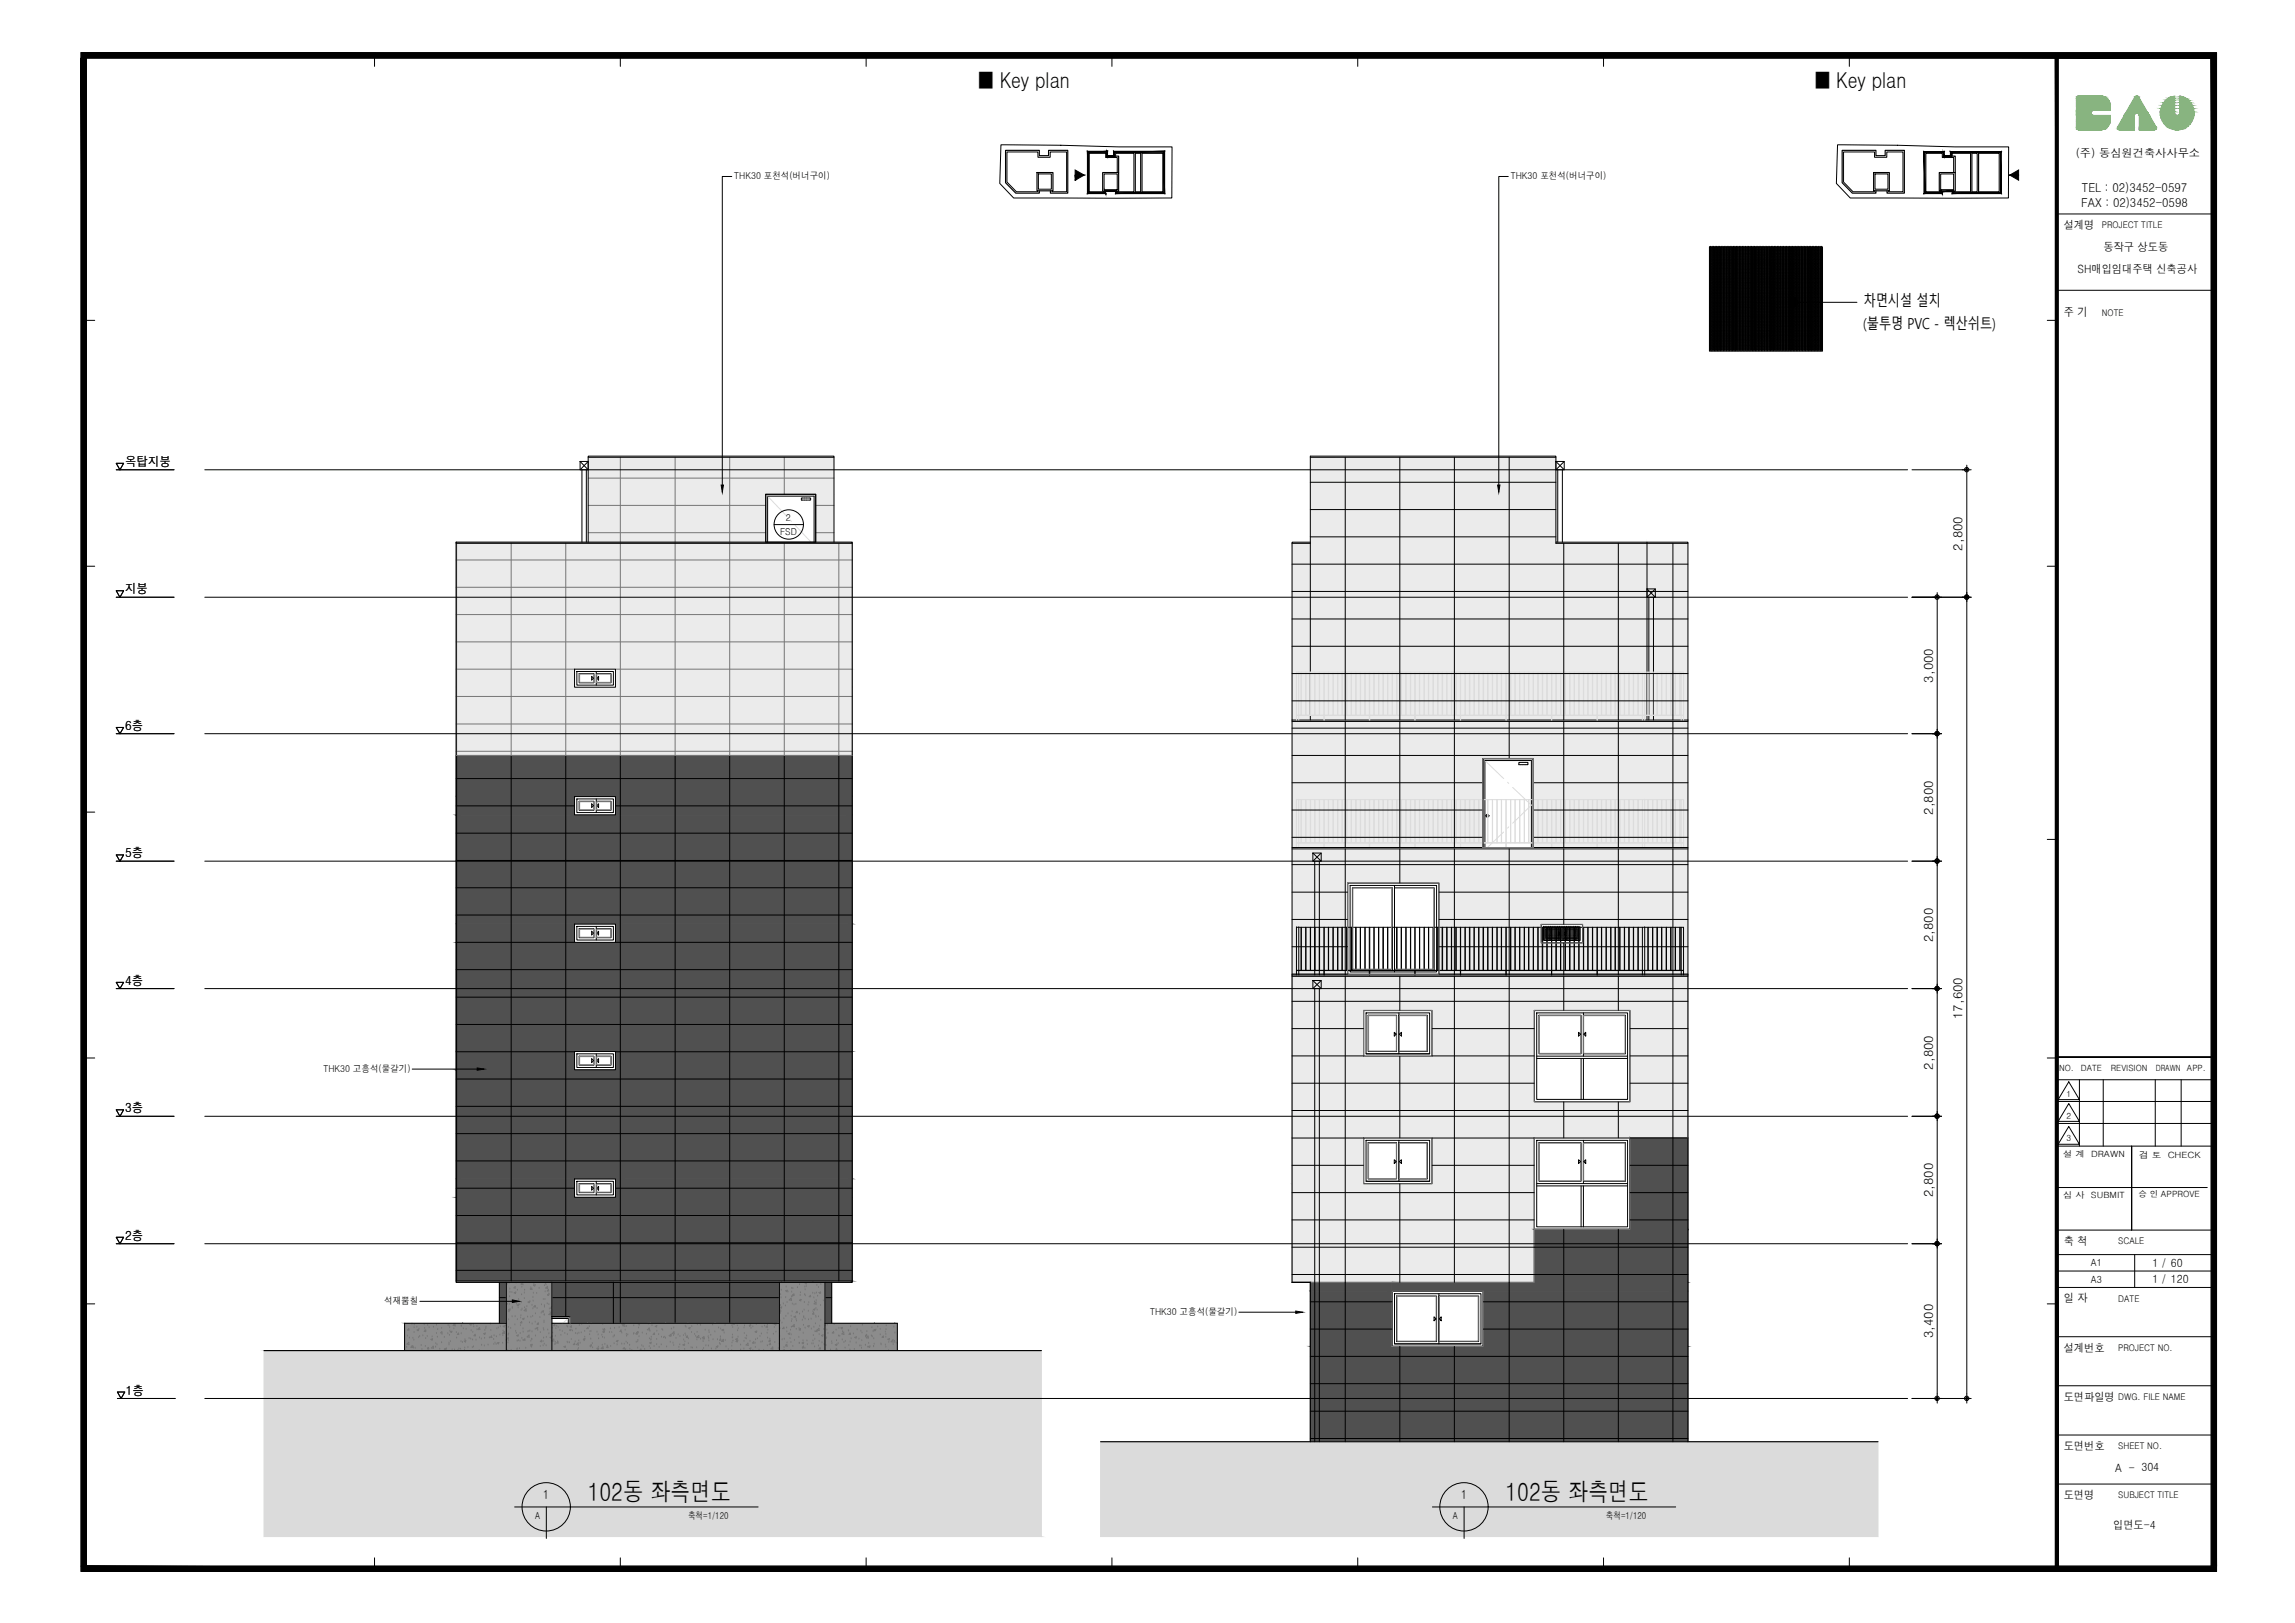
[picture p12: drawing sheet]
<svg xmlns="http://www.w3.org/2000/svg" width="420mm" height="297mm" viewBox="0 0 420 297" stroke-linecap="round" stroke-linejoin="round" font-family="sans-serif">
<defs><g id="words">
<g font-size="4.6">
<text x="107.6" y="274.7">102동 좌측면도</text>
<text x="275.6" y="274.7">102동 좌측면도</text>
</g>
<g font-size="4">
<text x="179.1" y="16">■ Key plan</text>
<text x="332.3" y="16">■ Key plan</text>
</g>
<g font-size="2.8">
<text x="341.2" y="56.1">차면시설 설치</text>
<text x="341.1" y="60.2">(불투명 PVC - 렉산쉬트)</text>
</g>
<g font-size="2.3">
<text x="22.9" y="85.3">옥탑지붕</text>
<text x="359.3" y="100.8" transform="rotate(-90 359.3 100.8)">2,800</text>
<text x="22.9" y="108.6">지붕</text>
<text x="353.9" y="124.9" transform="rotate(-90 353.9 124.9)">3,000</text>
<text x="22.9" y="133.6">6층</text>
<text x="353.9" y="149.1" transform="rotate(-90 353.9 149.1)">2,800</text>
<text x="22.9" y="156.9">5층</text>
<text x="353.9" y="172.4" transform="rotate(-90 353.9 172.4)">2,800</text>
<text x="22.9" y="180.3">4층</text>
<text x="359.3" y="186.5" transform="rotate(-90 359.3 186.5)">17,600</text>
<text x="353.9" y="195.7" transform="rotate(-90 353.9 195.7)">2,800</text>
<text x="22.9" y="203.6">3층</text>
<text x="353.9" y="219.1" transform="rotate(-90 353.9 219.1)">2,800</text>
<text x="22.9" y="226.9">2층</text>
<text x="353.9" y="244.9" transform="rotate(-90 353.9 244.9)">3,400</text>
<text x="23.1" y="255.3">1층</text>
<text x="99.5" y="274.4">1</text>
<text x="267.5" y="274.4">1</text>
</g>
<g font-size="2.2">
<text x="381.2" y="35.2">TEL : 02)3452-0597</text>
<text x="381" y="37.9">FAX : 02)3452-0598</text>
</g>
<g font-size="2.1">
<text x="380" y="28.7">(주) 동심원건축사사무소</text>
<text x="377.8" y="41.9">설계명</text>
<text x="385.1" y="45.9">동작구 상도동</text>
<text x="380.4" y="49.9">SH매입임대주택 신축공사</text>
<text x="377.8" y="57.9">주 기</text>
<text x="377.8" y="227.9">축 척</text>
<text x="394.1" y="231.8">1 / 60</text>
<text x="377.8" y="238.4">일 자</text>
<text x="394.1" y="234.8">1 / 120</text>
<text x="377.8" y="247.4">설계번호</text>
<text x="377.8" y="256.4">도면파일명</text>
<text x="377.8" y="265.4">도면번호</text>
<text x="387.2" y="269.4">A - 304</text>
<text x="377.8" y="274.4">도면명</text>
<text x="386.9" y="279.8">입면도-4</text>
</g>
<g font-size="1.8">
<text x="382.8" y="231.8">A1</text>
<text x="382.8" y="234.8">A3</text>
</g>
<g font-size="1.7">
<text x="134.4" y="32.9">THK30 포천석(버너구이)</text>
<text x="276.6" y="32.9">THK30 포천석(버너구이)</text>
<text x="384.8" y="41.7">PROJECT TITLE</text>
<text x="384.8" y="57.7">NOTE</text>
<text x="143.9" y="95.4">2</text>
<text x="142.8" y="98">FSD</text>
<text x="59.2" y="196.2">THK30 고흥석(물갈기)</text>
<text x="387.8" y="227.7">SCALE</text>
<text x="70.3" y="238.7">석재뿜칠</text>
<text x="387.8" y="238.2">DATE</text>
<text x="210.6" y="240.7">THK30 고흥석(물갈기)</text>
<text x="387.8" y="247.2">PROJECT NO.</text>
<text x="387.8" y="256.2">DWG. FILE NAME</text>
<text x="387.8" y="265.2">SHEET NO.</text>
<text x="387.8" y="274.2">SUBJECT TITLE</text>
<text x="98" y="278">A</text>
<text x="126" y="278">축척=1/120</text>
<text x="266" y="278">A</text>
<text x="294" y="278">축척=1/120</text>
</g>
<g font-size="1.6">
<text x="377" y="196.1">NO.</text>
<text x="380.9" y="196.1">DATE</text>
<text x="386.4" y="196.1">REVISION</text>
<text x="394.7" y="196.1">DRAWN</text>
<text x="400.4" y="196.1">APP.</text>
<text x="378.3" y="200.7">1</text>
<text x="378.3" y="204.7">2</text>
<text x="378.3" y="208.9">3</text>
<text x="377.7" y="211.8">설 계</text>
<text x="382.8" y="211.8">DRAWN</text>
<text x="391.6" y="212">검 토</text>
<text x="396.9" y="212">CHECK</text>
<text x="377.7" y="219.3">심 사</text>
<text x="382.8" y="219.3">SUBMIT</text>
<text x="391.5" y="219.1">승 인 APPROVE</text>
</g>
</g></defs>
<g fill="#ebebeb" stroke="#ebebeb" stroke-width=".18">
<path d="M236.5 234.7h3.4z"/>
<path d="M239.9 234.7h41z"/>
<path d="M239.9 83.7l44.9 2.2v-2.2zM239.9 83.7l44.9 2.2h-44.9z"/>
<path d="M239.9 85.9l44.9 13.5v-13.5zM239.9 85.9l44.9 13.5h-44.9z"/>
<path d="M236.5 99.4l3.4 32.4v-32.4zM236.5 99.4l3.4 32.4h-3.4z"/>
<path d="M301.5 99.4l7.5 32.4v-32.4zM301.5 99.4l7.5 32.4h-7.5z"/>
<path d="M239.9 99.4l61.6 32.4v-32.4zM239.9 99.4l61.6 32.4h-61.6z"/>
<path d="M236.5 132l72.5 6.8v-6.8zM236.5 132l72.5 6.8h-72.5z"/>
<path d="M236.5 138.8l35 16.3v-16.3zM236.5 138.8l35 16.3h-35z"/>
<path d="M280.7 138.8l28.3 16.3v-16.3zM280.7 138.8l28.3 16.3h-28.3z"/>
<path d="M236.5 155.4l72.5 6.2v-6.2zM236.5 155.4l72.5 6.2h-72.5z"/>
<path d="M263.5 161.6l45.5 7.6v-7.6zM263.5 161.6l45.5 7.6h-45.5z"/>
<path d="M289.8 169.2l19.2 3.4v-3.4zM289.8 169.2l19.2 3.4h-19.2z"/>
<path d="M263.5 169.2l18.6 3.4v-3.4zM263.5 169.2l18.6 3.4h-18.6z"/>
<path d="M236.5 161.6l10.2 16.8v-16.8zM236.5 161.6l10.2 16.8h-10.2z"/>
<path d="M263.5 172.6l45.5 5.8v-5.8zM263.5 172.6l45.5 5.8h-45.5z"/>
<path d="M236.5 178.7l72.5 6.2v-6.2zM236.5 178.7l72.5 6.2h-72.5z"/>
<path d="M262.2 184.9l18.7 8.4v-8.4zM262.2 184.9l18.7 8.4h-18.7z"/>
<path d="M236.5 184.9l13.1 8.4v-8.4zM236.5 184.9l13.1 8.4h-13.1z"/>
<path d="M298.4 184.9l10.6 16.8v-16.8zM298.4 184.9l10.6 16.8h-10.6z"/>
<path d="M236.5 193.3l44.4 8.4v-8.4zM236.5 193.3l44.4 8.4h-44.4z"/>
<path d="M236.5 201.7l72.5 6.5v-6.5zM236.5 201.7l72.5 6.5h-72.5z"/>
<path d="M262.2 208.2l18.7 8.5v-8.5zM262.2 208.2l18.7 8.5h-18.7z"/>
<path d="M236.5 208.2l13.1 8.5v-8.5zM236.5 208.2l13.1 8.5h-13.1z"/>
<path d="M236.5 216.7l44.4 18v-18zM236.5 216.7l44.4 18h-44.4z"/>
<path d="M107.7 83.7l45 6.8v-6.8zM107.7 83.7l45 6.8h-45z"/>
<path d="M107.7 90.5l32.5 8.7v-8.7zM107.7 90.5l32.5 8.7h-32.5z"/>
<path d="M149.3 90.5l3.4 8.7v-8.7zM149.3 90.5l3.4 8.7h-3.4z"/>
<path d="M83.5 99.4l72.5 23v-23zM83.5 99.4l72.5 23h-72.5z"/>
<path d="M112.7 122.4l43.3 3.4v-3.4zM112.7 122.4l43.3 3.4h-43.3z"/>
<path d="M83.5 122.4l21.6 3.4v-3.4zM83.5 122.4l21.6 3.4h-21.6z"/>
<path d="M83.5 125.8l72.5 12.5v-12.5zM83.5 125.8l72.5 12.5h-72.5z"/>
</g>
<!-- layer: A_ELE-8 -->
<g fill="#505050" stroke="#505050" stroke-width=".18">
<path d="M101 241h11.3z"/>
<path d="M298.4 208.2l10.6 16.8v-16.8zM298.4 208.2l10.6 16.8h-10.6z"/>
<path d="M280.9 225l28.1 9.7v-9.7zM280.9 225l28.1 9.7h-28.1z"/>
<path d="M254.8 234.7l54.2 1.6v-1.6zM254.8 234.7l54.2 1.6h-54.2z"/>
<path d="M239.9 234.7l14.9 1.6v-1.6zM239.9 234.7l14.9 1.6h-14.9z"/>
<path d="M271.6 236.3l37.4 10.1v-10.1zM271.6 236.3l37.4 10.1h-37.4z"/>
<path d="M239.9 236.3l14.9 10.1v-10.1zM239.9 236.3l14.9 10.1h-14.9z"/>
<path d="M239.9 246.4l69.1 17.5v-17.5zM239.9 246.4l69.1 17.5h-69.1z"/>
<path d="M83.5 138.3l72.5 7.5v-7.5zM83.5 138.3l72.5 7.5h-72.5z"/>
<path d="M112.7 145.8l43.3 3.4v-3.4zM112.7 145.8l43.3 3.4h-43.3z"/>
<path d="M83.5 145.8l21.6 3.4v-3.4zM83.5 145.8l21.6 3.4h-21.6z"/>
<path d="M83.5 149.2l72.5 19.9v-19.9zM83.5 149.2l72.5 19.9h-72.5z"/>
<path d="M112.7 169.1l43.3 3.4v-3.4zM112.7 169.1l43.3 3.4h-43.3z"/>
<path d="M83.5 169.1l21.6 3.4v-3.4zM83.5 169.1l21.6 3.4h-21.6z"/>
<path d="M83.5 172.5l72.5 19.9v-19.9zM83.5 172.5l72.5 19.9h-72.5z"/>
<path d="M112.7 192.4l43.3 3.4v-3.4zM112.7 192.4l43.3 3.4h-43.3z"/>
<path d="M83.5 192.4l21.6 3.4v-3.4zM83.5 192.4l21.6 3.4h-21.6z"/>
<path d="M83.5 195.8l72.5 19.9v-19.9zM83.5 195.8l72.5 19.9h-72.5z"/>
<path d="M112.7 215.7l43.3 3.5v-3.5zM112.7 215.7l43.3 3.5h-43.3z"/>
<path d="M83.5 215.7l21.6 3.5v-3.5zM83.5 215.7l21.6 3.5h-21.6z"/>
<path d="M83.5 219.2l72.5 15.2v-15.2zM83.5 219.2l72.5 15.2h-72.5z"/>
<path d="M101 234.7l11.3 6.3v-6.3zM101 234.7l11.3 6.3h-11.3zM101 241h11.3z"/>
<path d="M91.4 234.7l1.3 7.5v-7.5zM91.4 234.7l1.3 7.5h-1.3z"/>
<path d="M112.3 234.7l30.4 7.5v-7.5zM112.3 234.7l30.4 7.5h-30.4z"/>
<path d="M104.4 241l7.9 1.2v-1.2zM104.4 241l7.9 1.2h-7.9z"/>
<path d="M151 234.7l1.3 7.5v-7.5zM151 234.7l1.3 7.5h-1.3z"/>
</g>
<!-- layer: 251 -->
<g fill="none" stroke="#767676" stroke-width=".18">
<path d="M83.6 99.4v38.9M93.6 99.4v38.9M103.6 99.4v38.9M107.7 87.5h45M107.7 92.5h32.5M107.7 97.5h32.5M113.6 83.7v15.5M113.6 99.4v38.9M123.6 83.7v15.5M123.6 99.4v38.9M133.6 83.7v15.5M133.6 99.4v38.9"/>
<path d="M143.6 83.7v6.8M143.6 99.4v38.9M149.3 92.5h3.4M149.3 97.5h3.4M153.6 99.4v38.9M83.5 102.5h72.5M83.5 107.5h72.5M83.5 112.5h72.5M83.5 117.5h72.5M83.5 122.5h21.6M83.5 127.5h72.5M83.5 132.5h72.5"/>
<path d="M83.5 137.5h72.5M83.5 138.3h72.5M112.7 122.5h43.3M271.5 138.8h9.2v16.3h-9.2zM246.7 161.6h16.8v16.7h-16.8zM282.1 169.2h7.7v3.4h-7.7zM249.6 184.9h12.6v8.4h-12.6zM280.9 184.9h17.5v16.8h-17.5zM249.6 208.2h12.6v8.5h-12.6zM280.9 208.2h17.5v16.8h-17.5zM280.9 208.2h28.1M280.9 208.2v26.5h-41"/>
<path d="M254.8 236.3h16.8v10.1h-16.8z"/>
</g>
<g fill="none" stroke="#000" stroke-width=".18">
<path d="M239.9 88.3h44.9M239.9 93.3h44.9M239.9 98.3h44.9M246.3 83.7v48.1M256.3 83.7v48.1M266.3 83.7v48.1M276.3 83.7v48.1M286.3 99.4v32.4M296.3 99.4v32.4M306.3 99.4v32.4M236.5 103.3h72.5M236.5 108.2h72.5"/>
<path d="M236.5 113.3h72.5M236.5 118.3h72.5M83.6 138.3v96.1M93.6 138.3v96.1M103.6 138.3v96.1M113.6 138.3v96.1M123.6 138.3v96.1M133.6 138.3v96.1M143.6 138.3v96.1M153.6 138.3v96.1M236.5 123.3h72.5M236.5 128.3h72.5"/>
<path d="M236.5 133.3h72.5M236.5 138.3h72.5M246.3 132v23.1M256.3 132v23.1M266.3 132v23.1M276.3 132v6.8M286.3 132v23.1M296.3 132v23.1M306.3 132v23.1M83.5 142.5h72.5M83.5 147.5h21.6M83.5 152.5h72.5"/>
<path d="M83.5 157.5h72.5M112.7 147.5h43.3M236.5 143.3h35M236.5 148.3h35M236.5 153.2h35M236.5 158.2h72.5M246.3 155.4v23M256.3 155.4v6.2M266.3 155.4v23M276.3 155.4v23M280.7 143.3h28.3M280.7 148.3h28.3"/>
<path d="M280.7 153.2h28.3M286.3 155.4v13.8M296.3 155.4v23M306.3 155.4v23M83.5 162.5h72.5M83.5 167.5h72.5M83.5 172.5h21.6M83.5 177.5h72.5M112.7 172.5h43.3M236.5 163.3h10.2M236.5 168.3h10.2M236.5 173.3h10.2"/>
<path d="M236.5 178.3h10.2M246.3 178.7v85.2M256.3 178.7v6.2M263.5 163.3h45.5M263.5 168.3h45.5M263.5 173.3h45.5M263.5 178.3h45.5M266.3 178.7v56M276.3 178.7v85.2M286.3 172.6v5.8M286.3 178.7v6.2M296.3 178.7v6.2"/>
<path d="M306.3 178.7v85.2M83.5 182.5h72.5M83.5 187.5h72.5M83.5 192.5h21.6M83.5 197.5h72.5M112.7 192.5h43.3M236.5 183.3h72.5M236.5 188.3h13.1M236.5 193.3h13.1M236.5 198.2h44.4M256.3 193.3v14.9M262.2 188.3h18.7"/>
<path d="M262.2 193.3h18.7M298.4 188.3h10.6M298.4 193.3h10.6M298.4 198.2h10.6M83.5 202.5h72.5M83.5 207.5h72.5M83.5 212.5h72.5M83.5 217.5h21.6M112.7 217.5h43.3M236.5 203.2h72.5M236.5 208.3h13.1M236.5 213.3h13.1"/>
<path d="M236.5 218.3h44.4M256.3 216.7v18M262.2 208.3h18.7M262.2 213.3h18.7M286.3 201.7v6.5M296.3 201.7v6.5M298.4 208.3h10.6M298.4 213.3h10.6M298.4 218.3h10.6M83.5 222.5h72.5M83.5 227.5h72.5M83.5 232.5h72.5"/>
<path d="M91.4 237.5h1.3M101 237.5h41.7M103.6 234.7v6.3M113.6 234.7v7.5M123.6 234.7v7.5M133.6 234.7v7.5M151 237.5h1.3M236.5 223.3h44.4M236.5 228.3h72.5M236.5 233.3h72.5M239.9 238.3h14.9M271.6 238.3h37.4"/>
<path d="M286.3 225v38.9M296.3 225v38.9M298.4 223.3h10.6M239.9 243.2h14.9M239.9 248.2h69.1M239.9 253.2h69.1M239.9 258.3h69.1M256.3 246.4v17.5M266.3 246.4v17.5M271.6 243.2h37.4M239.9 263.3h69.1"/>
</g>
<!-- layer: WID -->
<path d="M140.2 99.2v-8.7h9.1v8.7M140.5 99.2v-8.4h8.5v8.4M271.5 155.1v-16.2h9.2v16.2M271.9 155.1v-15.9h8.5v15.9M101 241.3h3v.9M104.4 241h-3.4h3.4v1.2" fill="none" stroke="#000" stroke-width=".18"/>
<!-- layer: ETC -->
<path d="M140.5 90.8l3.5 3.6M144.7 95.2l.2 .2M145.6 96.1l2.9 3.1M271.9 139.2l3.4 3.3M275.3 152.3l-3 2.8M276 143.2l.2 .2M276.2 151.3l-.2 .3M276.9 144.1l3.5 3.3-3.5 3.3M104 241.3l-1 .9" fill="none" stroke="#dcdcdc" stroke-width=".18"/>
<!-- layer: WIN -->
<g fill="none" stroke="#000" stroke-width=".18">
<path d="M106.2 84.5h1.5v1.5h-1.5zM106.2 84.5l1.5 1.5M106.5 86v13.2M107.3 86v13.2M107.7 84.5l-1.5 1.5M146.7 91.3v.2h.4M146.9 91.1l-.2 .1M146.9 91.1h.2M147.1 91.5h.3M147.1 91.1h.3M147.5 91.5h.3M147.5 91.1h.3"/>
<path d="M147.9 91.5h.1M147.9 91.1h.1M148.1 91.5h.1M148.1 91.1h.1M148.2 91.1l.2 .1M148.4 91.4l-.2 .1M148.4 91.3v.1M284.8 84.5h1.6v1.5h-1.6zM284.8 84.5l1.6 1.5M285.2 86v13.2M286 86v13.2M286.4 84.5l-1.6 1.5"/>
<path d="M301.5 107.8h1.6v1.5h-1.6zM301.5 107.8l1.6 1.5M301.9 109.3v22.5M302.7 109.3v22.5M303.1 107.8l-1.6 1.5M105.2 122.5h7.5v3.3h-7.5zM105.6 122.9h6.7v2.5h-6.7zM106 123.3h2.7v1.7h-2.7zM109.2 123.3h2.7v1.7h-2.7M109.2 122.9v2.5M278.1 139.7v.3h.1M278.2 139.5l-.1 .1"/>
<path d="M278.3 140h.3M278.3 139.5h.3M278.7 140h.3M278.7 139.5h.3M279 140h.5M279 139.5h.5M279.6 139.5l.1 .1M279.7 139.9l-.1 .1M279.7 139.7v.1M105.2 145.8h7.5v3.3h-7.5zM105.6 146.2h6.7v2.5h-6.7zM106 146.6h2.7v1.7h-2.7z"/>
<path d="M109.2 146.6h2.7v1.7h-2.7M109.2 146.2v2.5M240.4 156.1h1.5v1.5h-1.5zM240.4 156.1l1.5 1.5M240.7 157.6v20.8M241.5 157.6v20.8M241.9 156.1l-1.5 1.5M105.2 169.1h7.5v3.4h-7.5zM105.6 169.5h6.7v2.5h-6.7zM106 170h2.7v1.6h-2.7zM109.2 170h2.7v1.6h-2.7M109.2 169.5v2.5"/>
<path d="M240.4 179.5h1.5v1.4h-1.5zM240.4 179.5l1.5 1.4M241.9 179.5l-1.5 1.4M246.7 161.6h16.7v16.7h-16.7zM247.2 162.1h15.8v15.8h-15.8zM247.6 162.5h7.3v15h-7.3zM255.3 162.5h7.3v15h-7.3M255.3 162.1v15.8M282.2 169.2h7.5v3.4h-7.5zM282.6 169.6h6.7v2.5h-6.7zM283 170.1h2.7v1.6h-2.7zM286.2 170.1h2.7v1.6h-2.7"/>
<path d="M286.2 169.6v2.5M105.2 192.4h7.5v3.4h-7.5zM105.6 192.9h6.7v2.5h-6.7zM106 193.3h2.7v1.6h-2.7zM109.2 193.3h2.7v1.6h-2.7M109.2 192.9v2.5M240.7 180.9v83M241.5 180.9v83M249.7 185h12.5v8.3h-12.5zM250.1 185.4h11.6v7.5h-11.6zM250.1 192.9h11.6M250.5 185.8h5.2v6.6h-5.2z"/>
<path d="M256.1 185.8h5.2v6.6h-5.2zM256.1 185.4v7.5M280.9 185h17.5v16.6h-17.5zM281.3 185.4h16.7v15.8h-16.7zM281.3 193.7h16.7M281.3 193.3h16.7M281.8 185.8h7.7v7.1h-7.7zM289.5 193.7v7.5M289.9 185.8h7.7v7.1h-7.7zM289.9 185.4v7.9M289.9 193.7v7.5M105.2 215.8h7.5v3.3h-7.5z"/>
<path d="M105.6 216.2h6.7v2.5h-6.7zM106 216.6h2.7v1.7h-2.7zM109.2 216.6h2.7v1.7h-2.7M109.2 216.2v2.5M249.7 208.3h12.5v8.3h-12.5zM250.1 208.7h11.6v7.5h-11.6zM250.1 216.2h11.6M250.5 209.1h5.2v6.7h-5.2zM256.1 209.1h5.2v6.7h-5.2zM256.1 208.7v7.5M280.9 208.3h17.5v16.7h-17.5zM281.3 208.7h16.7v15.8h-16.7z"/>
<path d="M281.3 217h16.7M281.3 216.6h16.7M281.8 209.1h7.7v7.1h-7.7zM289.5 217v7.5M289.9 209.1h7.7v7.1h-7.7zM289.9 208.7v7.9M289.9 217v7.5M254.9 236.3h16.6v10.1h-16.6zM255.3 236.8h15.8v9.2h-15.8zM255.7 237.2h7.3v8.3h-7.3zM263.4 237.2h7.3v8.3h-7.3zM263.4 236.8v9.2"/>
<path d="M255.3 246h15.8"/>
</g>
<!-- layer: SYM1 -->
<g fill="none" stroke="#000" stroke-width=".18">
<path d="M141.7 96h5.4"/>
<circle cx="144.4" cy="96" r="2.69"/>
</g>
<!-- layer: S_ELE-9 -->
<g fill="#8c8c8c" stroke="#8c8c8c" stroke-width=".18">
<path d="M92.7 234.7l8.3 7.5v-7.5zM92.7 234.7l8.3 7.5h-8.3z"/>
<path d="M142.7 234.7l8.3 7.5v-7.5zM142.7 234.7l8.3 7.5h-8.3z"/>
<path d="M142.7 242.2l8.3 5v-5zM142.7 242.2l8.3 5h-8.3z"/>
<path d="M101 242.2l41.7 5v-5zM101 242.2l41.7 5h-41.7z"/>
<path d="M92.7 242.2l8.3 5v-5zM92.7 242.2l8.3 5h-8.3z"/>
<path d="M74.1 242.2l18.6 5v-5zM74.1 242.2l18.6 5h-18.6z"/>
<path d="M151 242.2l13.3 5v-5zM151 242.2l13.3 5h-13.3z"/>
</g>
<!-- layer: A-SOL251 -->
<g fill="none" stroke="#767676" stroke-width=".18">
<path d="M92.9 235h.1M92.9 238.7h.1M93.1 239.6h.3l-.1 .2zM93.2 234.9h.1M93.2 238.7h.1M93.3 237.3h.1M93.3 235.9h.1M93.4 236.5h.1M93.7 236.6h.1M93.8 239.5h.1M93.8 239.3h.1M94.1 236.6l.3-.1-.1 .2z"/>
<path d="M94.3 235.5v.3l-.2-.1zM94.5 234.8h.1M94.6 238.7h.1M94.7 236.1h.1M94.9 239.4h.1M94.9 238.6v.3h-.2l.2-.2M94.9 237.8h.1M95.2 238.8h.1M95.4 239.8h.1M95.4 238.4h.1M95.4 235h.1M95.5 237h.1"/>
<path d="M95.5 235.6h.1M95.6 239.6h.1M95.7 234.7v.4l-.3-.1zM96 239.9l.3-.4v.4zM96 237.7h.1M96 236.6h.1M96 236.1h.1M96 239.4h.1M96.5 239.1h.1M96.7 238.3l.3-.1-.1 .2zM97 238.3h.1M97.1 236h.1"/>
<path d="M97.1 236l.3-.2v.2zM97.2 235.7h.1M97.4 238.9h.1M97.6 239.5h.1M97.6 237.4h.1M97.6 238.1h.1M97.6 236.7h.1M97.7 235.2l.3-.1-.1 .3zM97.7 235.3h.1M97.7 235h.1M97.9 238.9l.1 .3h-.3zM98 239.2h.1"/>
<path d="M98.2 236.7h.1M98.3 239.5h.1M98.7 235.8h.1M99.1 238.8h.1M99.2 240l.3-.1-.1 .3zM99.5 237.8h.1M99.7 239.2h.1M99.7 239h.1M99.7 235.3h.1M99.8 237.8h.1M99.8 236.4h.1M99.9 235h.1"/>
<path d="M99.9 235.8l.3-.4 .1 .4zM100 235.2h.1M100.2 238.6h.1M100.2 236.9l.3-.1-.1 .3zM100.3 237.1h.1M100.4 236v.3h-.2zM100.5 236.8h.1M100.5 238.8h.1M100.6 239.6h.1M101 239.2v.2h-.2l.2-.2M142.7 239.9l.2-.2v.3zM142.7 239.1h.1"/>
<path d="M142.8 239.3l.3-.1-.1 .2zM142.9 238.9h.1M142.9 236.9h.1M143 237.5h.1M143 236.1h.1M143.1 234.7h.1M143.4 238.6h.1M143.8 239h.1M143.8 237.5h.1M143.8 236.2l.3-.1-.1 .3zM143.9 235.5h.1M144.1 238.4h.1"/>
<path d="M144.3 236.5h.1M144.5 237.9l.4-.3v.4zM144.9 237.3h.1M144.9 235.8h.1M144.9 236.5h.1M145.1 238.7h.1M145.1 237.3h.1M145.1 235.8h.1M145.1 237.1h.1M145.3 236.8l.1 .3h-.3M145.4 238.8h.1M145.4 236.8l-.3 .3"/>
<path d="M145.7 238.7h.1M145.9 240l.1 .2h-.3zM146 235.7h.1M146.4 235.1h.1M146.4 238l.3-.2-.1 .3zM146.5 237.1h.1M146.5 236.6h.1M146.5 238h.1M147.2 239.8h.1M147.3 238.4h.1M147.3 236.9h.1M147.3 235.5h.1"/>
<path d="M147.4 236.1h.1M147.4 234.9l.3-.2-.1 .3zM147.4 237.2h.1M147.6 235.5h.1M147.9 238.8h.1M148 240h.1M148.1 238.4h.1M148.4 237.1v.2h-.2zM148.8 236.7h.1M148.8 234.7h.1M148.9 239.6l.3-.1-.1 .3zM149 237.5h.1"/>
<path d="M149 238.6l.4-.3v.4zM149.1 238.3h.1M149.2 236.8h.1M149.4 239.5h.1M149.4 238h.1M149.5 236.6h.1M149.5 235.2h.1M149.6 239.8h.1M149.7 237.2h.1M149.8 235.6h.1M149.9 236.6l.3-.1-.1 .2zM150.2 236.6h.1"/>
<path d="M150.2 238.9h.1M150.3 235.1h.1M150.7 238.1h.1M74.5 246.6h.1M74.5 246l.3-.3 .1 .4zM74.6 244.5h.1M74.8 243.2l.1 .2h-.3zM75 244.9h.1M75.3 246.5l.3-.1v.2zM75.4 242.4h.1M75.5 246.6l-.1-.3-.2 .3h.3M75.5 246.5h.1"/>
<path d="M75.6 244.9h.1M75.7 246.7h.1M75.8 245.3h.1M75.8 243.9h.1M75.8 243h.1M75.8 242.5h.1M76 246.8h.1M76.3 242.9h.1M76.4 243.4l.3-.1-.1 .2zM76.7 244.8h.1M76.7 243.2h.1M76.8 244.6h.1"/>
<path d="M77.1 246.3h.1M77.2 247h.1M77.4 244.5h.1M77.7 242.4h.1M77.8 243.1h.1M77.8 243.4l.1 .3h-.2zM77.9 246.4h.1M77.9 245h.1M78 243.6h.1M78.2 244.6h.1M78.3 246.8h.1M78.3 242.6h.1"/>
<path d="M78.4 246.6l-.1 .2M78.4 246.6l.1 .3-.2-.1M78.6 243h.1M78.9 245.1l.3-.1-.1 .3zM79 246.7l.3-.3 .1 .4zM79.1 244.7h.1M79.4 242.9h.1M79.7 246.5h.1M79.8 245.9h.1M79.9 242.5h.1M79.9 244.1h.1M80 246.1h.1"/>
<path d="M80.1 244.7h.1M80.1 243.3h.1M80.5 246.9h.1M80.7 243.9l.2-.2v.3zM80.8 245.7h.1M80.8 243.1h.1M80.9 244.2h.1M81.4 244.8h.1M81.4 246.8l.3-.1-.1 .3zM81.5 246.9v.2h-.2zM82 244.1h.1M82 242.6h.1"/>
<path d="M82.2 245.8h.1M82.2 242.7h.1M82.2 246.1h.1M82.3 244.4h.1M82.3 243h.1M82.4 243.6h.1M82.5 245.5h.1M82.5 243.8l.2-.2v.3zM82.8 247.1h.1M83 242.6l.3 .1v-.5l-.3 .4M83.1 242.4h.1M83.1 243.2h.1"/>
<path d="M83.2 247.1h.1M83.6 243.9h.1M83.6 244.9h.1M83.7 247.2l.1-.1v.1M83.9 244l.1 .2h-.3zM84 246.9h.1M84.3 246.9h.1M84.4 245.5h.1M84.4 244.1h.1M84.4 242.7h.1M84.5 242.7h.1M84.5 247.2h.1"/>
<path d="M84.7 245.7h.1M84.7 242.2h.1M84.8 243.2h.1M85 245.4h.3l-.1 .2zM85 247.1h.1M85.1 246.7h.1M85.1 245.2h.1M85.3 243.3h.1M85.7 246.6h.1M85.9 245h.1M86 242.4l.3-.1-.1 .2zM86.2 245.1h.1"/>
<path d="M86.3 243.5h.1M86.5 246.6h.1M86.5 245.2h.1M86.6 243.8h.1M86.6 242.4h.1M86.7 246.5h.1M86.7 242.8h.1M87 244.2v.3h-.2zM87.2 245.3h.1M87.3 243.4h.1M87.3 242.8h.1M87.5 247.2l.3-.1-.1 .1"/>
<path d="M87.5 247.2h.1M87.6 243.4h.1M87.8 244.9h.1M87.8 243.3h-.3l.3-.3 .1 .3M88.1 245.1h.1M88.2 246.2h.1M88.5 244.1l.3-.1v.2zM88.7 246.3h.1M88.7 244.9h.1M88.8 243.5h.1M88.9 243.2h.1M89 242.9h.1"/>
<path d="M89.4 246.2h.1M89.6 244.9h.1M89.8 242.4h.1M89.9 243.5h.1M90 244.8v-.3l-.2 .2 .3 .1M90.4 245.2h.1M90.4 246h.1M90.5 244.5h.1M90.6 245.8h.1M90.8 246h.1M90.9 244.6h.1M91 243.2h.1"/>
<path d="M91 245.8l.3-.1v.3zM91.2 243h.1M91.5 244.3h.1M91.6 242.8h.1M92 245.8h.1M92.1 244.4h.1M92.1 243.6h.1M92.1 242.7l.3-.1-.1 .3zM92.3 243.6l.1 .5-.4-.1 .3-.3M92.7 242.7h.1M92.7 245.3h.1M92.9 247.2h.1"/>
<path d="M93 245.8h.1M93 244.3h.1M93 244.8l.1 .2h-.3zM93.1 243h.1M93.1 240h.1M93.1 245.4h.1M93.1 241.6h.1M93.1 244.1h.1M93.2 240.1h.1M93.5 243.1h.1M93.6 247.1h.1M93.8 241h.1"/>
<path d="M94.3 242.5h.1M94.3 241h.1M94.4 243.7h.1M94.5 244h.1M94.6 244.4l.3-.1-.1 .3zM94.6 247h.1M94.7 245.4h.1M94.7 246.8h.1M94.7 241.5h.1M94.9 245.4h.1M95.1 246.8h.1M95.2 245.4h.1"/>
<path d="M95.2 244.1h.1M95.3 242.6h.1M95.3 241.2h.1M95.4 240.8h.1M95.5 241.9v.2h-.2zM95.5 244.9h.1M95.7 241.4l.3-.1-.1 .2zM95.7 245.3h.1M95.7 243.2h.1M95.8 243.8h.1M96.1 245v.3h-.2zM96.3 246.8h.1"/>
<path d="M96.6 241h.1M96.6 243.8h.1M96.8 243.7h.1M96.9 244.7h-.4l.3-.4 .1 .5M96.9 242.1h.1M97 243.6h.1M97.1 246.1l.3-.1v.3zM97.2 245.4h.1M97.2 241.1h.1M97.2 246.4h.1M97.3 246.5h.1M97.4 245.2h.1"/>
<path d="M97.4 245.1h.1M97.4 243.8h.1M97.4 242.3h.1M97.5 240.9h.1M98 242h.1M98 243.3h.1M98 240.5h.1M98 244.5h.1M98.2 243.1l.3-.1-.1 .2zM98.5 243.5h.1M98.5 242.1l.1 .3h-.3zM98.8 241.1h.1"/>
<path d="M98.9 246.4h.1M98.9 243.9h.1M99.1 240.3h.1M99.1 245.3l.1 .2M99.1 245.3l-.2 .2 .3 .1M99.4 246.3h.1M99.4 245.5h.1M99.5 243.2h.1M99.5 244.9h.1M99.6 243.5h.1M99.6 242.1h.1M99.6 241.8h.1"/>
<path d="M99.6 240.7h.1M99.6 246h.1M100 246.3h.1M100 244.8h.1M100.3 243.4h.1M100.5 244.1h.1M100.7 240.1h.1M100.7 244.8l.3-.2-.1 .3zM100.8 240.2v.4h-.3zM101 245.4h.1M101.1 244.6h.1M101.1 243.1h.1"/>
<path d="M101.2 244h.1M101.4 245.1v.3h-.4zM101.6 246.1h.1M101.6 242.6l-.1-.2-.1 .2 .2 .1M101.6 246h.1M101.7 244.6h.1M101.7 245.7h.1M101.8 243.2h.1M101.9 242.7h.1M102.1 245.6h.1M102.1 245.5l.1 .3h-.3l.2-.2M102.2 243h.1"/>
<path d="M102.5 243.5h.1M102.7 244.4h.1M102.9 243.7h.1M103.2 246.5l.3-.1-.1 .2zM103.4 244.1h.1M103.7 247.1h.1M103.8 242.7h.1M103.8 245.7h.1M103.9 244.3h.1M103.9 242.9h.1M104 245.7h.1M104.3 245.7h.1"/>
<path d="M104.3 243.4l.2-.1v.2zM104.4 242.3h.1M104.6 245.2h.1M104.6 242.6v.3h-.2l.2-.2M104.8 243.6h.1M105.2 245.8v.3h-.2zM105.3 245.6h.1M105.4 244.1h.1M105.4 243.2h.1M105.5 246.1l.4-.4v.5zM105.7 244.1h.1M105.8 247.1h.1"/>
<path d="M105.9 246.8h.1M105.9 245.4h.1M106 244h.1M106.1 242.6h.1M106.2 245.8h.1M106.4 243.9h.1M106.5 242.4h.1M106.8 245.1l.3-.1-.1 .2zM106.9 245.4h.1M107 243.7h.1M107 244.7h.1M107.6 242.2h.1"/>
<path d="M107.6 242.9l.1 .3h-.3zM107.9 242.8h.1M107.9 244.3h.1M108 243.7h.1M108.1 246.5h.1M108.1 245.1h.1M108.2 243.7h.1M108.2 242.3h.1M108.2 246.1l.1 .2h-.3zM108.4 245.9h.1M108.5 246.7h.1M109.3 243.8h.1"/>
<path d="M109.3 246.8l.3-.1-.1 .3zM109.3 246.8h.1M109.5 244.3h.1M109.5 246.5h.1M109.6 245h.1M110.1 246.8l.3-.3v.3zM110.2 244.3h.1M110.3 246.2h.1M110.3 244.8h.1M110.3 242.4h.1M110.3 243.8l.3-.2v.3zM110.4 243.4h.1"/>
<path d="M110.6 244.9h.1M110.6 243.2l.1 .2h-.2l.2-.2M110.7 243.4h.1M110.7 246h.1M111.2 246.3h.1M111.3 246.6l-.1-.3-.1 .3h.2M111.6 243.9h.1M111.7 243.2h.1M111.8 246.4h.1M112 243.9h.1M112.3 244.7h.1M112.4 245.9h.1"/>
<path d="M112.5 244.5h.1M112.5 244.4h.1M112.5 243.1h.1M112.8 245.4l.3-.1v.3zM113 246.1h.1M113.4 243h.1M113.7 243.4v.3h-.2zM113.8 246h.1M113.8 244h.1M113.9 242.4l.3-.1-.1 .2zM114.1 246.8l.2-.2v.3zM114.3 246h.1"/>
<path d="M114.3 242.3l.1 .4h-.4zM114.5 243.5h.1M114.5 247h.1M114.6 245.6h.1M114.7 244.2h.1M114.7 242.8h.1M114.7 244.6h.1M114.9 245.9h.1M114.9 247.2h.1M114.9 244.3h.1M115.3 246.2h.1M115.3 246.9h.1"/>
<path d="M115.5 247.2l-.1-.1h.3l-.1 .1M116 244.2h.1M116 242.7h.1M116.1 244.1h.1M116.4 244.1l.3-.1-.1 .2zM116.5 245.7h.1M116.7 246.7h.1M116.7 245.6h.1M116.7 243.7l.1 .3h-.3zM116.8 245.3h.1M116.8 243.9h.1M116.9 242.5h.1"/>
<path d="M116.9 243h.1M117 244.6h.1M117.1 242.5h.1M117.3 246.9l.1 .2h-.3zM117.5 246.3h.1M117.6 244h.1M117.8 246.5h.1M118 247h.1M118.3 244.2h.1M118.5 243.4l.4-.4v.4zM118.7 242.3h.1M118.9 246.5h.1"/>
<path d="M118.9 245h.1M118.9 245.8l.3-.1v.2zM119 243.6h.1M119 242.2h.1M119.1 246.8h.1M119.2 245.3h.1M119.2 245.2h.1M119.2 244.7h.1M119.4 242.6h.1M119.7 246.4h.1M119.8 244v.2h-.2zM120 242.7l.3-.1-.1 .3z"/>
<path d="M120.2 245.2h.1M120.2 246.1h.1M120.3 243.6h.1M120.3 247.1l.1 .1M120.4 247.1l-.1 .1M120.6 244.3h.1M120.7 246.6h.1M121.1 246.1h.1M121.1 244.7h.1M121.2 243.3h.1M121.3 243.5h.1M121.5 244.8h.1"/>
<path d="M121.7 244.7h.1M121.8 244.9h.1M121.9 242.2h.1M122 246.5h.1M122.5 244.4l.3-.1-.1 .3zM122.7 245.7h.1M122.8 244.5v-.3l-.2 .3h.3M122.9 244.3h.1M122.9 243.2h.1M123 244.1h.4v-.4l-.4 .4M123.2 245.8h.1M123.3 244.4h.1"/>
<path d="M123.3 243h.1M123.3 246.3h.1M123.8 244.9h.1M124.1 244.3h.1M124.3 246.6h.1M124.3 247.1h.1M124.4 246.1h.1M124.5 244.6h.1M125 246.1l.3-.1v.3zM125.1 244.4h.1M125.2 245.2h.1M125.3 247h.1"/>
<path d="M125.4 245.6h.1M125.4 244.1h.1M125.5 242.7h.1M125.5 244.4h.1M125.6 242.9h.1M125.8 244.5l.1 .3-.3-.1zM125.9 242.3h.1M126 245.9h.1M126 245h.1M126.1 243.1l.3-.1-.1 .2zM126.5 246.7h.1M126.6 243.9h.1"/>
<path d="M126.6 242.8h.1M126.8 246.7h.1M127.2 244.2h.1M127.4 244.6h.1M127.5 246.7h.1M127.6 245.2h.1M127.6 244.8l.3-.4 .1 .4zM127.6 243.8h.1M127.6 244.8h.1M127.7 242.4h.1M128.2 242.4h.1M128.3 242.6h.1"/>
<path d="M128.3 245.1h.1M128.6 244.8l.3-.2-.1 .3zM128.6 247.1h.1M128.7 245.5h.1M128.8 246.8h.1M128.9 244.8v.2h-.2zM129.1 243.5h.1M129.2 246.3h.1M129.7 244.6h.1M129.7 246.3h.1M129.7 244.9h.1M129.8 243.5h.1"/>
<path d="M129.8 245.4h.1M129.8 243.9h.1M130.1 244.4h.1M130.2 246.9h.1M130.5 242.5h.1M130.5 245.2h.1M130.9 243.8h.1M130.9 242.2h.1M131 246.9h.1M131.3 246.6l.1-.3-.3 .2 .2 .1M131.3 245.2h.1M131.6 243h.1"/>
<path d="M131.7 245.9h.1M131.9 246.1h.1M131.9 244.7h.1M131.9 245l.1 .3h-.3l.2-.3M131.9 243.2h.1M132.2 243.4l.2-.1v.2zM132.4 245.2l-.3 .3M132.4 245.1v.4h-.3M132.5 243.5h.1M132.6 244h.1M132.7 242.6h.1M132.8 245.3h.1"/>
<path d="M132.9 246.5h.1M133.3 247h.1M134 247.2h.1M134 246.4h.1M134 245.8h.1M134 242.6h.1M134.1 244.9h.1M134.1 244.3h.1M134.1 243h.1M134.1 244.8h.1M134.2 245.4h.1M134.3 242.2l-.1 .2h.2v-.2"/>
<path d="M134.7 245.1l.3-.1-.1 .2zM134.7 245.5l.2-.2 .1 .3-.2-.1M135 242.7h.1M135 243.5h.1M135.1 245.4h.1M135.1 244.7h.1M135.2 243.2h.1M135.6 246.2h.1M135.6 247.1h.1M136.2 246.9h.1M136.2 245.5h.1M136.2 243h.1"/>
<path d="M136.3 244.1h.1M136.3 242.7h.1M136.4 244.9h.1M136.6 245h.1M136.7 244.5h.1M137 246.2h-.4l.3-.4 .1 .5M137.2 246.8l.3-.1-.1 .2zM137.2 242.8h.1M137.3 245.5h.1M137.4 242.4v.3l-.2-.1zM137.5 243.1h.1M137.8 245.8l.2-.2v.2z"/>
<path d="M137.8 242.8h.1M137.8 247.2h.1M138.2 245.8h.1M138.2 243.8l.3-.2v.3zM138.3 246.6h.1M138.3 245.2h.1M138.4 243.8h.1M138.5 242.4h.1M138.7 245h.1M139 247.1h.1M139.1 244.6h.1M139.3 245.7h.1"/>
<path d="M139.4 244.1h.1M139.5 242.9h.1M139.6 245.6h.1M139.8 247.1h.1M140 242.7h.1M140.2 242.9h.3l-.1-.2-.2 .2M140.4 244h.1M140.5 246.3h.1M140.5 242.5h.1M140.5 244.9h.1M140.6 243.5h.1M140.7 245.4l.3-.1v.3z"/>
<path d="M140.9 245.4h.1M141 245.1h.1M141 245.8l.1 .3h-.3zM141.1 246.9l.4-.4v.4zM141.4 246.7h.1M141.5 242.4h.1M141.6 244.2h.1M141.8 243h.1M141.8 242.4l.3-.1-.1 .2zM141.8 245.7h.1M142.1 243.8h.1M142.4 242.3h.1"/>
<path d="M142.5 246.8h.1M142.6 246h.1M142.7 244.6h.1M142.8 243.2h.1M142.8 241.8h.1M142.9 240.4h.1M143.2 242.1h.1M143.2 245.2h.1M143.4 247.2l-.1-.1 .3-.1-.1 .2M143.5 241.4h.1M143.5 242.9v.3h-.2zM143.5 246.6h.1"/>
<path d="M143.6 245.1h.1M143.9 240.9h.1M143.9 246.3h.1M144 243h.1M144 243.8h.1M144.1 245.8h.1M144.1 246.3l-.1-.2-.1 .2 .2 .1M144.3 240.5h.1M144.3 244.1l.3-.1-.1 .2zM144.6 245h.1M144.7 243.5h.1M144.8 247.1h.1"/>
<path d="M144.8 245.7h.1M144.9 244.3h.1M144.9 240.9h.1M144.9 242.9h.1M144.9 241.9h.1M145 241.5h.1M145 240.1h.1M145.1 242.7l.3-.3v.4zM145.1 246.4h.1M145.4 241l.3-.1-.1 .2zM145.4 245.3h.1M145.7 241.5h.1"/>
<path d="M145.8 243.3h.1M145.8 241.8h.1M146.2 244.8h.1M146.3 243.2h.1M146.3 243.4l.2-.2v.2M146.3 245.9h.1M146.3 245.8h.1M146.3 243.4l.2 .1M146.4 240.5h.1M146.5 243.3h.1M146.8 245.8l.3-.1v.2zM146.9 241.6h.1"/>
<path d="M146.9 240.1h.1M147 246.8h.1M147 245.4h.1M147.1 244h.1M147.1 242.6h.1M147.1 246.3v.3h-.2l.2-.2M147.1 241.2h.1M147.1 241h.1M147.3 246.8h.1M147.4 243.1h.1M147.4 241.4h.1M147.7 245.4h.1"/>
<path d="M147.8 246.1h.1M147.9 242.7l.3-.1-.1 .3zM148 241.6h.1M148.5 241.4h.1M148.5 243.2h.1M148.6 246h.1M148.8 240.1h.1M148.8 245.4h.1M148.9 246h.1M148.9 244.4h.1M149 240.2v.3h-.3zM149 242.9h.1"/>
<path d="M149.1 246.5h.1M149.2 245.1h.1M149.2 243.7h.1M149.3 242.3h.1M149.3 240.9h.1M149.4 241.1h.1M149.5 243.4l.1 .3h-.3l.6-.6 .1 .4h-.4M149.8 241h.1M149.8 246.3h.1M150 244.3h.1M150 245.5h.1M150.1 242.7h.1"/>
<path d="M150.1 246.6l.1 .3h-.3zM150.3 241.6h.1M150.4 244.4l.3-.1-.1 .3zM150.5 245.7h.1M150.8 243.3h.1M150.9 246.1h.1M151.1 242.6h.1M151.2 246.3h.1M151.3 245h.1M151.3 244.9h.1M151.4 243.4h.1M151.5 242.5h.1"/>
<path d="M151.6 244.1h.1M152 247.1h.1M152.3 245.6h.1M152.3 245.9h.1M152.6 243.7v.3h-.2zM152.7 242.4h.1M152.9 246.1l.3-.1-.1 .3zM153.1 243.4h.1M153.1 246.9h.1M153.1 245.4h.1M153.1 246.2h.1M153.2 246.9v.2h-.2z"/>
<path d="M153.4 245.9h.1M153.5 244.5h.1M153.6 243.1h.1M153.7 244.6h.1M154 243h.2v.2zM154.1 244.1l.4-.3v.4zM154.2 245.2h.1M154.2 243.7h.1M154.5 245.7h.1M154.7 246.7h.1M154.8 245.5h.1M155.3 243.5h.1"/>
<path d="M155.3 243.6h.1M155.4 246.3h.1M155.6 247.1h.1M155.6 244l.1 .2h-.3zM155.6 245.6h.1M155.7 244.2h.1M155.7 242.8h.1M155.8 245h.1M156.2 247.1v.1M156.2 244.1h.1M156.4 247h.1M156.5 244.8l.3-.2-.1 .3z"/>
<path d="M156.7 245.8h.1M156.9 243.4h.1M157.3 245.1h.1M157.4 246.3h.1M157.6 243.6h.1M157.6 246.3h.1M157.7 246.8h.1M157.8 245.4h.1M157.8 244h.1M157.9 242.5h.1M158.4 246.2h.1M158.5 244.7h.1"/>
<path d="M158.7 244.2v.3h-.3zM158.7 243.7h.1M158.9 246.5h.1M158.9 244.5l.1 .4h-.3zM159 246.5l.3-.2-.1 .3zM159 245.9h.1M159.5 244.5h.1M159.6 243h.1M159.7 244.6h.1M159.8 243.7h.1M159.9 246.5h.1M160 245h.1"/>
<path d="M160 243.6h.1M160 246h.1M160 243.4l.3-.1v.2zM160.1 242.2h.1M160.7 242.9h.1M161.1 244.3h.1M161.1 243.3h.1M161.3 246h.1M161.3 246.1h.1M161.5 244.7l.2-.2v.3zM162.1 246.2h.1M162.1 243.8h.1"/>
<path d="M162.2 244.7h.1M162.2 246.5h.1M162.2 244.2h.1M162.2 243.3h.1M162.2 242.7h.1M162.5 245.1l.3-.1v.2zM162.7 247.2h.1M162.7 245.7h.1M163.1 245.5l.4 .1v-.4l-.4 .4M163.5 246.1h.1M163.6 242.9h.1M163.8 245.5h.1"/>
<path d="M163.8 244h.1M163.8 242.2h.1M163.8 245.7h.1M164.2 245.9h.1"/>
</g>
<!-- layer: 254 -->
<g fill="#dbdbdb" stroke="#dbdbdb" stroke-width=".18">
<path d="M48.3 247.2l142.4 34v-34zM48.3 247.2l142.4 34h-142.4z"/>
<path d="M201.5 263.9l142.3 17.3v-17.3zM201.5 263.9l142.3 17.3h-142.3z"/>
</g>
<!-- layer: 7 -->
<path d="M239.9 99.2h-3.4v32.6M301.5 99.2v32.6M239.9 131.8v-48.3h44.9v15.7h24.2v32.6M91.4 234.7v7.5M112.3 234.7v7.5M152.3 234.7v7.5" fill="none" stroke="#000" stroke-width=".18"/>
<!-- layer: ETC -->
<g fill="none" stroke="#000" stroke-width=".18">
<path d="M272 149.3h.7M272.3 148.9v.7"/>
<circle cx="272.3" cy="149.3" r=".25"/>
</g>
<!-- layer: FIN -->
<g fill="none" stroke="#dcdcdc" stroke-width=".18">
<path d="M237.3 123v8.8M237.3 123h70.9M237.3 130.9h70.9M237.8 123v8.8M238.2 123v7.9M239 123v7.9M239.1 123v7.9M239.9 123v7.9M240.7 123v7.9M241.5 123v7.9M241.6 123v7.9M242.4 123v8.8"/>
<path d="M243.2 123v7.9M244 123v7.9M244.1 123v7.9M244.9 123v7.9M245.7 123v7.9M246.5 123v7.9M247.4 123v7.9M248.2 123v7.9M248.3 123v7.9M249 123v7.9M249.1 123v7.9M249.9 123v7.9"/>
<path d="M250.7 123v8.8M250.8 123v8.8M251.5 123v7.9M251.6 123v7.9M252.4 123v7.9M253.2 123v7.9M253.3 123v7.9M254 123v7.9M254.1 123v7.9M254.9 123v7.9M255.7 123v7.9M255.8 123v7.9"/>
<path d="M256.5 123v7.9M256.6 123v7.9M257.4 123v7.9M258.2 123v7.9M258.3 123v7.9M259 123v8.8M259.1 123v8.8M259.9 123v7.9M260.7 123v7.9M260.8 123v7.9M261.5 123v7.9M261.6 123v7.9"/>
<path d="M262.4 123v7.9M263.2 123v7.9M263.3 123v7.9M264 123v7.9M264.1 123v7.9M264.9 123v7.9M265.7 123v7.9M266.5 123v7.9M266.6 123v7.9M267.4 123v8.8M268.2 123v7.9M268.3 123v7.9"/>
<path d="M269 123v7.9M269.1 123v7.9M269.9 123v7.9M270.7 123v7.9M271.5 123v7.9M271.6 123v7.9M272.4 123v7.9M273.2 123v7.9M274.1 123v7.9M274.9 123v7.9M275.7 123v8.8M276.5 123v7.9"/>
<path d="M276.6 123v7.9M277.4 123v7.9M278.2 123v7.9M279 123v7.9M279.1 123v7.9M279.9 123v7.9M280.7 123v7.9M281.5 123v7.9M281.6 123v7.9M282.3 123v7.9M282.4 123v7.9M283.2 123v7.9"/>
<path d="M284 123v8.8M284.1 123v8.8M284.8 123v7.9M284.9 123v7.9M285.7 123v7.9M286.5 123v7.9M286.6 123v7.9M287.3 123v7.9M287.4 123v7.9M288.2 123v7.9M289 123v7.9M289.1 123v7.9"/>
<path d="M289.9 123v7.9M290.7 123v7.9M291.5 123v7.9M291.6 123v7.9M292.4 123v8.8M293.2 123v7.9M294 123v7.9M294.1 123v7.9M294.9 123v7.9M295.7 123v7.9M296.5 123v7.9M296.6 123v7.9"/>
<path d="M297.4 123v7.9M298.2 123v7.9M298.3 123v7.9M299 123v7.9M299.1 123v7.9M299.9 123v7.9M300.7 123v8.8M301.1 123v8.8M301.7 123v7.9M302.5 123v7.9M302.6 123v7.9M303.3 123v7.9"/>
<path d="M303.4 123v7.9M304.2 123v7.9M305 123v7.9M305.1 123v7.9M305.8 123v7.9M305.9 123v7.9M306.7 123v7.9M307.5 123v7.9M307.6 123v7.9M237.3 146.3v8.8M237.3 146.3h70.9M237.3 154.2h70.9"/>
<path d="M237.3 154.3h70.9M237.8 146.3v8.8M238.2 146.3v7.9M239 146.3v7.9M239.1 146.3v7.9M239.9 146.3v7.9M240.7 146.3v7.9M241.5 146.3v7.9M241.6 146.3v7.9M242.4 146.3v8.8M243.2 146.3v7.9M244 146.3v7.9"/>
<path d="M244.1 146.3v7.9M244.9 146.3v7.9M245.7 146.3v7.9M246.5 146.3v7.9M247.4 146.3v7.9M248.2 146.3v7.9M248.3 146.3v7.9M249 146.3v7.9M249.1 146.3v7.9M249.9 146.3v7.9M250.7 146.3v8.8M250.8 146.3v8.8"/>
<path d="M251.5 146.3v7.9M251.6 146.3v7.9M252.4 146.3v7.9M253.2 146.3v7.9M253.3 146.3v7.9M254 146.3v7.9M254.1 146.3v7.9M254.9 146.3v7.9M255.7 146.3v7.9M255.8 146.3v7.9M256.5 146.3v7.9M256.6 146.3v7.9"/>
<path d="M257.4 146.3v7.9M258.2 146.3v7.9M258.3 146.3v7.9M259 146.3v8.8M259.1 146.3v8.8M259.9 146.3v7.9M260.7 146.3v7.9M260.8 146.3v7.9M261.5 146.3v7.9M261.6 146.3v7.9M262.4 146.3v7.9M263.2 146.3v7.9"/>
<path d="M263.3 146.3v7.9M264 146.3v7.9M264.1 146.3v7.9M264.9 146.3v7.9M265.7 146.3v7.9M266.5 146.3v7.9M266.6 146.3v7.9M267.4 146.3v8.8M268.2 146.3v7.9M268.3 146.3v7.9M269 146.3v7.9M269.1 146.3v7.9"/>
<path d="M269.9 146.3v7.9M270.7 146.3v7.9M271.5 146.3v7.9M271.6 146.3v7.9M272.4 146.3v7.9M273.2 146.3v7.9M274.1 146.3v7.9M274.9 146.3v7.9M275.7 146.3v8.8M276.5 146.3v7.9M276.6 146.3v7.9M277.4 146.3v7.9"/>
<path d="M278.2 146.3v7.9M279 146.3v7.9M279.1 146.3v7.9M279.9 146.3v7.9M280.7 146.3v7.9M281.5 146.3v7.9M281.6 146.3v7.9M282.3 146.3v7.9M282.4 146.3v7.9M283.2 146.3v7.9M284 146.3v8.8M284.1 146.3v8.8"/>
<path d="M284.8 146.3v7.9M284.9 146.3v7.9M285.7 146.3v7.9M286.5 146.3v7.9M286.6 146.3v7.9M287.3 146.3v7.9M287.4 146.3v7.9M288.2 146.3v7.9M289 146.3v7.9M289.1 146.3v7.9M289.9 146.3v7.9M290.7 146.3v7.9"/>
<path d="M291.5 146.3v7.9M291.6 146.3v7.9M292.4 146.3v8.8M293.2 146.3v7.9M294 146.3v7.9M294.1 146.3v7.9M294.9 146.3v7.9M295.7 146.3v7.9M296.5 146.3v7.9M296.6 146.3v7.9M297.4 146.3v7.9M298.2 146.3v7.9"/>
<path d="M298.3 146.3v7.9M299 146.3v7.9M299.1 146.3v7.9M299.9 146.3v7.9M300.7 146.3v8.8M301.1 146.3v8.8M301.7 146.3v7.9M302.5 146.3v7.9M302.6 146.3v7.9M303.3 146.3v7.9M303.4 146.3v7.9M304.2 146.3v7.9"/>
<path d="M305 146.3v7.9M305.1 146.3v7.9M305.8 146.3v7.9M305.9 146.3v7.9M306.7 146.3v7.9M307.5 146.3v7.9M307.6 146.3v7.9"/>
</g>
<!-- layer: 9 -->
<path d="M307.8 123v8.8M308.2 123v8.8M307.8 146.3v8.8M308.2 146.3v8.8" fill="none" stroke="#dcdcdc" stroke-width=".18"/>
<!-- layer: WID -->
<path d="M106.1 123.4h2.6v1.5h-2.6zM109.2 123.4h2.6v1.5h-2.6zM106.1 146.7h2.6v1.5h-2.6zM109.2 146.7h2.6v1.5h-2.6zM106.1 170.1h2.6v1.4h-2.6zM109.2 170.1h2.6v1.4h-2.6zM283.1 170.1h2.6v1.5h-2.6zM286.2 170.1h2.6v1.5h-2.6zM106.1 193.4h2.6v1.5h-2.6zM109.2 193.4h2.6v1.5h-2.6zM106.1 216.7h2.6v1.5h-2.6zM109.2 216.7h2.6v1.5h-2.6z" fill="none" stroke="#808080" stroke-width=".18"/>
<!-- layer: 4 -->
<g fill="none" stroke="#000" stroke-width=".18">
<path d="M108.3 123.8l.4 .3-.4 .4zM109.2 124.1l.4-.3v.7zM108.3 147.1l.4 .3-.4 .4zM109.2 147.4l.4-.3v.7zM108.3 170.4l.4 .4-.4 .3zM109.2 170.8l.4-.4v.7zM285.3 170.5l.4 .4-.4 .3zM286.2 170.9l.4-.4v.7zM108.3 193.8l.4 .3-.4 .4zM109.6 193.8v.7l-.4-.4zM255.3 188.9l.3 .4-.3 .3zM256.2 189.3l.4-.4v.7z"/>
<path d="M289 188.9l.4 .4-.4 .3zM289.9 189.3l.4-.4v.7zM108.3 217.1l.4 .4-.4 .3zM109.2 217.5l.4-.4v.7zM255.3 212.3l.3 .3-.3 .3zM256.2 212.6l.4-.3v.6zM289 212.3l.4 .3-.4 .3zM289.9 212.6l.4-.3v.6zM262.5 241l.4 .4-.4 .3zM263.8 241v.7l-.3-.3z"/>
</g>
<!-- layer: FIN -->
<g fill="none" stroke="#000" stroke-width=".18">
<path d="M83.5 99.4h72.5M107.7 83.7h45M236.5 99.4h3.4M239.9 83.7h44.9M284.8 99.2v.2h24.2M236.5 132h72.5M236.5 155.4h72.5M236.5 178.7h72.5M237.3 169.6v8.8M237.3 169.7h70.9v8.7M237.3 177.6h70.9M237.8 169.6v8.8"/>
<path d="M238.2 169.7v7.9M239 169.7v7.9M239.1 169.7v7.9M239.9 169.7v7.9M240.7 169.7v7.9M241.5 169.7v7.9M241.6 169.7v7.9M242.4 169.7v8.7M243.2 169.7v7.9M244 169.7v7.9M244.1 169.7v7.9M244.9 169.7v7.9"/>
<path d="M245.7 169.7v7.9M246.5 169.7v7.9M247.4 169.7v7.9M248.2 169.7v7.9M248.3 169.7v7.9M249 169.7v7.9M249.1 169.7v7.9M249.9 169.7v7.9M250.7 169.7v8.7M250.8 169.7v8.7M251.5 169.7v7.9M251.6 169.7v7.9"/>
<path d="M252.4 169.7v7.9M253.2 169.7v7.9M253.3 169.7v7.9M254 169.7v7.9M254.1 169.7v7.9M254.9 169.7v7.9M255.7 169.7v7.9M255.8 169.7v7.9M256.5 169.7v7.9M256.6 169.7v7.9M257.4 169.7v7.9M258.2 169.7v7.9"/>
<path d="M258.3 169.7v7.9M259 169.7v8.7M259.1 169.7v8.7M259.9 169.7v7.9M260.7 169.7v7.9M260.8 169.7v7.9M261.5 169.7v7.9M261.6 169.7v7.9M262.4 169.7v7.9M263.2 169.7v7.9M263.3 169.7v7.9M264 169.7v7.9"/>
<path d="M264.1 169.7v7.9M264.9 169.7v7.9M265.7 169.7v7.9M266.5 169.7v7.9M266.6 169.7v7.9M267.4 169.7v8.7M268.2 169.7v7.9M268.3 169.7v7.9M269 169.7v7.9M269.1 169.7v7.9M269.9 169.7v7.9M270.7 169.7v7.9"/>
<path d="M271.5 169.7v7.9M271.6 169.7v7.9M272.4 169.7v7.9M273.2 169.7v7.9M274.1 169.7v7.9M274.9 169.7v7.9M275.7 169.7v8.7M276.5 169.7v7.9M276.6 169.7v7.9M277.4 169.7v7.9M278.2 169.7v7.9M279 169.7v7.9"/>
<path d="M279.1 169.7v7.9M279.9 169.7v7.9M280.7 169.7v7.9M281.5 169.7v7.9M281.6 169.7v7.9M282.3 169.7v7.9M282.4 169.7v7.9M283.2 169.7v7.9M284 169.7v8.7M284.1 169.7v8.7M284.8 169.7v7.9M284.9 169.7v7.9"/>
<path d="M285.7 169.7v7.9M286.5 169.7v7.9M286.6 169.7v7.9M287.3 169.7v7.9M287.4 169.7v7.9M288.2 169.7v7.9M289 169.7v7.9M289.1 169.7v7.9M289.9 169.7v7.9M290.7 169.7v7.9M291.5 169.7v7.9M291.6 169.7v7.9"/>
<path d="M292.4 169.7v8.7M293.2 169.7v7.9M294 169.7v7.9M294.1 169.7v7.9M294.9 169.7v7.9M295.7 169.7v7.9M296.5 169.7v7.9M296.6 169.7v7.9M297.4 169.7v7.9M298.2 169.7v7.9M298.3 169.7v7.9M299 169.7v7.9"/>
<path d="M299.1 169.7v7.9M299.9 169.7v7.9M300.7 169.7v8.7M301.1 169.6v8.8M301.7 169.7v7.9M302.5 169.7v7.9M302.6 169.7v7.9M303.3 169.7v7.9M303.4 169.7v7.9M304.2 169.7v7.9M305 169.7v7.9M305.1 169.7v7.9"/>
<path d="M305.8 169.7v7.9M305.9 169.7v7.9M306.7 169.7v7.9M307.5 169.7v7.9M307.6 169.7v7.9M307.8 169.7v8.7M83.5 234.4h72.5"/>
</g>
<g fill="none" stroke="#000" stroke-width=".18">
<path d="M14.8 9.7h391v277.9h-391zM15.4 10.2h389.9v276.9h-389.9zM15.8 10.6h360.5v276h-360.5zM68.6 10.6v1.5M113.6 10.6v1.5M158.6 10.6v1.5M203.6 10.6v1.5M248.6 10.6v1.5M293.6 10.6v1.5M338.6 10.6v1.5M376.8 10.6h28v276h-28zM15.8 58.6h1.5"/>
<path d="M374.8 58.6h1.5M15.8 103.6h1.5M374.8 103.6h1.5M15.8 148.6h1.5M374.8 153.6h1.5M15.8 193.6h1.5M374.8 193.6h1.5M15.8 238.6h1.5M374.8 238.6h1.5M376.8 235.6h28M376.8 232.6h28M376.8 229.6h28"/>
<path d="M376.8 225.1h28M390.8 229.6v6M376.8 253.6h28M376.8 244.6h28M376.8 271.6h28M376.8 262.6h28M68.6 285.1v1.5M113.6 285.1v1.5M158.6 285.1v1.5M203.6 285.1v1.5M248.6 285.1v1.5M293.6 285.1v1.5"/>
<path d="M338.6 285.1v1.5"/>
</g>
<g fill="#000" stroke="#000" stroke-width=".18">
<path d="M14.8 10.6l1 276v-276zM14.8 10.6l1 276h-1z"/>
<path d="M376.3 10.6l.5 276v-276zM376.3 10.6l.5 276h-.5z"/>
<path d="M14.8 9.7l391 .9v-.9zM14.8 9.7l391 .9h-391z"/>
<path d="M404.8 10.6l1 276v-276zM404.8 10.6l1 276h-1z"/>
<path d="M14.8 286.6l391 1v-1zM14.8 286.6l391 1h-391z"/>
</g>
<g fill="none" stroke="#000" stroke-width=".18">
<path d="M376.8 39.2h28M376.8 53.1h28M376.4 193.5h28.4h-28.4M376.4 197.6h28.4M378.7 198l2 3.3h-3.9zM380.7 197.6v12.2M385 197.6v12.2M394.6 197.6v12.2M399.3 197.6v12.2M376.4 209.8h28.4M376.4 217.3h27.7M376.4 201.6h28.4"/>
<path d="M376.4 205.6h28.4M378.7 202l2 3.2h-3.9zM378.7 206.2l2 3.2h-3.9zM390.3 209.8v15.3v-15.3"/>
</g>
<!-- layer: 0 -->
<g fill="#71b464" stroke="#71b464" stroke-width=".18">
<path d="M380.6 17.6h4zM380.6 17.6h4z"/>
<path d="M391.1 17.6h.2zM391.1 17.6h.2z"/>
<path d="M380.6 17.6h4.2zM380.5 17.6h4.3z"/>
<path d="M380.5 17.6h4.4zM380.5 17.6h4.4z"/>
<path d="M391.1 17.6h.3zM391 17.6h.4z"/>
<path d="M380.5 17.6h4.5zM380.4 17.6h4.6z"/>
<path d="M391 17.6l.4 .1zM390.9 17.7h.5z"/>
<path d="M380.4 17.6l4.7 .1zM380.3 17.7h4.8z"/>
<path d="M390.9 17.7h.6zM390.9 17.7h.6z"/>
<path d="M380.3 17.7h4.9zM380.3 17.7h4.9z"/>
<path d="M380.3 17.7h5zM380.3 17.7h5z"/>
<path d="M399.1 17.6l.6 .1zM399.1 17.6l.6 .1h-.6z"/>
<path d="M398.1 17.6v.1zM397.5 17.7l.6-.1v.1z"/>
<path d="M390.9 17.7h.6zM390.9 17.7h.6z"/>
<path d="M380.3 17.7l5.1 .1zM380.3 17.7l5.1 .1h-5.2z"/>
<path d="M380.2 17.8l5.4 .1zM380.2 17.8l5.4 .1zM380.2 17.9h5.4zM380.2 17.9h5.4z"/>
<path d="M380.2 17.9h5.5zM380.2 17.9h5.5h-5.6z"/>
<path d="M399.1 17.7l1.1 .3-.5-.3zM399.1 17.7l1.1 .3h-1.1z"/>
<path d="M397.5 17.7l.6 .3v-.3zM397 18l.5-.3 .6 .3z"/>
<path d="M380.1 17.9l5.7 .1zM380.1 17.9l5.7 .1z"/>
<path d="M380.1 18l5.7 .1zM380.1 18l5.7 .1z"/>
<path d="M399.1 18l1.6 .3-.5-.3zM399.1 18l1.6 .3h-1.6z"/>
<path d="M397 18l1.1 .3v-.3zM396.5 18.3l.5-.3 1.1 .3z"/>
<path d="M380.1 18.1l6 .3-.3-.3zM380.1 18.1l6 .3h-6z"/>
<path d="M380.1 18.4l6.1 .3-.1-.3zM380.1 18.4l6.1 .3h-6.1z"/>
<path d="M399.1 18.3l2 .5-.4-.5zM399.1 18.3l2 .5h-2z"/>
<path d="M396.5 18.3l1.6 .5v-.5zM396.5 18.3l1.6 .5h-2z"/>
<path d="M380.1 18.7l6.3 .4-.2-.4zM380.1 18.7l6.3 .4h-6.3z"/>
<path d="M399.1 18.8l2.3 .5-.3-.5zM399.1 18.8l2.3 .5h-2.3z"/>
<path d="M396.1 18.8l2 .5v-.5zM396.1 18.8l2 .5h-2.3z"/>
<path d="M380.1 19.1l6.3 .3v-.3zM380.1 19.1l6.3 .3h-6.3z"/>
<path d="M399.1 19.3l2.5 .6-.2-.6zM399.1 19.3l2.5 .6h-2.5z"/>
<path d="M395.8 19.3l2.3 .6v-.6zM395.8 19.3l2.3 .6h-2.5z"/>
<path d="M380.1 19.4l6.3 .8v-.8zM380.1 19.4l6.3 .8h-6.3z"/>
<path d="M380.1 20.2h3.1zM380.1 20.2h3.2z"/>
<path d="M380.1 20.2h3.1zM380.1 20.2h3z"/>
<path d="M380.1 20.2h3zM380.1 20.2l2.9 .1z"/>
<path d="M380.1 20.3h2.9zM380.1 20.3h2.8z"/>
<path d="M380.1 20.3h2.8zM380.1 20.3l2.8 .1z"/>
<path d="M399.1 19.9l2.6 .5-.1-.5zM399.1 19.9l2.6 .5h-2.6z"/>
<path d="M395.6 19.9l2.5 .5v-.5zM395.6 19.9l2.5 .5h-2.6z"/>
<path d="M380.1 20.4h2.8zM380.1 20.4h2.7z"/>
<path d="M380.1 20.4h2.7zM380.1 20.4l2.7 .1z"/>
<path d="M380.1 20.5l2.7 .1zM380.1 20.5l2.7 .1z"/>
<path d="M399.1 20.4l2.6 .3v-.3zM399.1 20.4l2.6 .3h-2.6z"/>
<path d="M395.5 20.4l2.6 .3v-.3zM395.5 20.4l2.6 .3h-2.6z"/>
<path d="M390.8 17.7l2.4 3-1.7-3zM390.8 17.7l2.4 3h-4z"/>
<path d="M391.2 20.7h2zM391.2 20.7h2z"/>
<path d="M389.2 20.7h1.9zM389.2 20.7h1.9z"/>
<path d="M380.1 20.6l2.7 .1zM380.1 20.6l2.7 .1z"/>
<path d="M391.3 20.7h2zM391.3 20.7h2z"/>
<path d="M389.2 20.7h1.8zM389.2 20.7h1.9z"/>
<path d="M399.1 20.7h2.6zM399.1 20.7h2.6z"/>
<path d="M395.5 20.7h2.6zM395.5 20.7h2.6z"/>
<path d="M391.4 20.7l1.9 .1zM391.4 20.7l1.9 .1z"/>
<path d="M389.2 20.7h1.8zM389.2 20.7l1.7 .1h-1.8z"/>
<path d="M380.1 20.7l2.7 .1zM380.1 20.7l2.7 .1z"/>
<path d="M391.5 20.8h1.8zM391.5 20.8h1.8z"/>
<path d="M389.1 20.8h1.8zM389.1 20.8h1.7z"/>
<path d="M399.1 20.7l2.6 .1zM399.1 20.7l2.6 .1h-2.7z"/>
<path d="M395.5 20.7l2.7 .1zM395.5 20.7l2.7 .1z"/>
<path d="M380.1 20.8l2.7 .1zM380.1 20.8l2.7 .1z"/>
<path d="M391.5 20.8l1.8 .1zM391.5 20.8l1.8 .1z"/>
<path d="M389.1 20.8h1.7zM389.1 20.8l1.7 .1h-1.8z"/>
<path d="M399 20.8l2.7 .1zM399 20.8l2.7 .1h-2.7z"/>
<path d="M395.5 20.8l2.7 .1zM395.5 20.8l2.7 .1z"/>
<path d="M380.1 20.9l2.8 .1zM380.1 20.9l2.8 .1z"/>
<path d="M391.6 20.9l1.8 .1zM391.6 20.9l1.8 .1z"/>
<path d="M389 20.9h1.8zM389 20.9l1.8 .1z"/>
<path d="M399 20.9l2.7 .1zM399 20.9l2.7 .1h-2.8z"/>
<path d="M395.5 20.9l2.8 .1zM395.5 20.9l2.8 .1z"/>
<path d="M380.1 21h2.8zM380.1 21h2.8z"/>
<path d="M398.9 21h2.8zM398.9 21h2.8z"/>
<path d="M395.5 21h2.8zM395.5 21h2.8z"/>
<path d="M391.7 21h1.7zM391.7 21h1.7z"/>
<path d="M389 21h1.8zM389 21h1.7h-1.8z"/>
<path d="M398.9 21h2.8zM398.9 21h2.8z"/>
<path d="M395.5 21h2.8zM395.5 21h2.8z"/>
<path d="M380.1 21l2.9 .1zM380.1 21l2.9 .1z"/>
<path d="M398.9 21l2.8 .1zM398.9 21l2.8 .1z"/>
<path d="M395.5 21l2.9 .1zM395.5 21l2.9 .1z"/>
<path d="M380.1 21.1h3zM380.1 21.1h3z"/>
<path d="M398.8 21.1h2.9zM398.7 21.1h3z"/>
<path d="M395.5 21.1h3zM395.5 21.1h3z"/>
<path d="M380.1 21.1h3.1zM380.1 21.1h3.1z"/>
<path d="M398.7 21.1h3zM398.6 21.1h3.1z"/>
<path d="M395.5 21.1h3.1zM395.5 21.1h3.1z"/>
<path d="M391.7 21l1.8 .1zM391.7 21l1.8 .1z"/>
<path d="M388.9 21l1.8 .1zM388.9 21l1.8 .1h-1.8z"/>
<path d="M380.1 21.1h3.2zM380.1 21.1h3.2z"/>
<path d="M395.5 21.1l6.1 .5 .1-.5zM395.5 21.1l6.1 .5h-6z"/>
<path d="M380.1 21.1l6.3 .8v-.8zM380.1 21.1l6.3 .8h-6.3z"/>
<path d="M395.6 21.6l5.7 .6 .3-.6zM395.6 21.6l5.7 .6h-5.4z"/>
<path d="M380.1 21.9l6.3 .3v-.3zM380.1 21.9l6.3 .3h-6.3z"/>
<path d="M380.1 22.2l6.2 .4 .1-.4zM380.1 22.2l6.2 .4h-6.2z"/>
<path d="M395.9 22.2l5.1 .5 .3-.5zM395.9 22.2l5.1 .5h-4.8z"/>
<path d="M380.1 22.6l6 .3 .2-.3zM380.1 22.6l6 .3h-6z"/>
<path d="M396.2 22.7l4.3 .4 .5-.4zM396.2 22.7l4.3 .4h-3.9z"/>
<path d="M380.1 22.9l5.8 .2 .2-.2zM380.1 22.9l5.8 .2h-5.8z"/>
<path d="M391.7 21.1l3 2.1-1.2-2.1zM391.7 21.1l3 2.1h-3z"/>
<path d="M388.9 21.1l1.8 2.1v-2.1zM388.9 21.1l1.8 2.1h-3z"/>
<path d="M391.7 23.2h3zM391.7 23.2h3z"/>
<path d="M387.7 23.2h3zM387.7 23.2h3z"/>
<path d="M380.1 23.1l5.7 .2 .1-.2zM380.1 23.1l5.7 .2h-5.7z"/>
<path d="M391.7 23.2l3 .1zM391.7 23.2l3 .1z"/>
<path d="M387.7 23.2l3 .1zM387.7 23.2l3 .1z"/>
<path d="M380.1 23.3h5.7zM380.1 23.3l5.6 .1z"/>
<path d="M380.1 23.4h5.6zM380.1 23.4h5.6z"/>
<path d="M391.7 23.3l3 .1zM391.7 23.3l3 .1z"/>
<path d="M387.7 23.3l3 .1zM387.7 23.3l3 .1z"/>
<path d="M396.6 23.1l3.4 .4 .5-.4zM396.6 23.1l3.4 .4h-2.8z"/>
<path d="M380.1 23.4h5.6zM380.1 23.4l5.5 .1z"/>
<path d="M391.7 23.4l3 .1zM391.7 23.4l3 .1z"/>
<path d="M387.7 23.4l3 .1zM387.7 23.4l3 .1z"/>
<path d="M380.2 23.5h5.4zM380.2 23.5h5.2zM380.2 23.5h5.2zM380.2 23.5h5.2z"/>
<path d="M391.7 23.5h3zM391.7 23.5h3z"/>
<path d="M387.7 23.5h3zM387.7 23.5h3z"/>
<path d="M380.2 23.5h5.2zM380.2 23.5l5.1 .1z"/>
<path d="M391.7 23.5h3zM391.7 23.5l3 .1z"/>
<path d="M387.7 23.5l3 .1zM387.7 23.5l3 .1z"/>
<path d="M397.2 23.5l2.3 .2 .5-.2zM397.2 23.5l2.3 .2h-1.8z"/>
<path d="M380.3 23.6h5zM380.3 23.6l4.9 .1z"/>
<path d="M380.3 23.7h4.8zM380.3 23.7h4.9z"/>
<path d="M391.7 23.6h3zM391.7 23.6l2.9 .1z"/>
<path d="M387.7 23.6l3 .1zM387.7 23.6l3 .1z"/>
<path d="M380.3 23.7h4.8zM380.3 23.7h4.7z"/>
<path d="M391.7 23.7h2.9zM391.7 23.7h2.9z"/>
<path d="M387.8 23.7h2.9zM387.8 23.7h2.9z"/>
<path d="M380.4 23.7h4.6zM380.4 23.7h4.4z"/>
<path d="M391.7 23.7h2.9zM391.7 23.7h2.8z"/>
<path d="M387.8 23.7h2.9zM387.8 23.7h2.9z"/>
<path d="M380.5 23.7h4.3zM380.5 23.7h4.3z"/>
<path d="M397.7 23.7l1.2 .1 .6-.1zM397.7 23.7l1.2 .1z"/>
<path d="M380.5 23.7h4.3zM380.5 23.7l4.1 .1z"/>
<path d="M391.7 23.7h2.8zM391.7 23.7l2.7 .1z"/>
<path d="M387.9 23.7l2.8 .1zM387.9 23.7l2.8 .1z"/>
<path d="M391.7 23.8h2.6zM391.7 23.8h2.7z"/>
<path d="M388 23.8h2.7zM388 23.8h2.7z"/>
<path d="M380.6 23.8h4zM380.6 23.8h3.9z"/>
</g>
<g fill="none" stroke="#000" stroke-width=".18">
<path d="M183.2 26.5l11 .1 10.5 .3h9.9l-.1 9.3h-28.9l-2.6-2.6zM190 34.9v.2h-3.9l-1.8-1.8v-5.5h5.7v1h2.3v-1h3v7.3h-2.7v-.2M190.1 31.8h2.4v2.8h-2.4zM202.1 31.8h2.4v2.9h-2.4zM204.2 28.6v-.5h3.4v7l-3-.1M204.5 31.6v-2.8h-2.1v-.7h-3v7l2.6-.1M207.8 28.1h1v7h-1M209.1 28.1h3.8v7h-3.8M336.4 26.5l11 .1 10.5 .3h9.8v9.3h-29l-2.5-2.6zM343.1 34.9v.2h-3.9l-1.7-1.8v-5.5h5.7v1h2.2v-1h3v7.3h-2.6v-.2M343.3 31.8h2.3v2.8h-2.3zM355.3 31.8h2.4v2.9h-2.4z"/>
<path d="M357.4 28.6v-.5h3.4v7l-3.1-.1M357.7 31.6v-2.8h-2.1v-.7h-3v7l2.6-.1M361 28.1h1v7h-1M362.2 28.1h3.8v7h-3.8"/>
</g>
<path d="M189.9 31.6h2.9v3.3h-2.9zM190.3 34.9v.4h-4.3l-1.9-1.9v-5.9h6.2v1h1.7v-1h3.5v7.8h-3.2v-.4M204.8 31.6v-3h-2.1v-.8h-3.5v7.5h3.1v-.3v.3h-3.1v-7.5h3.5v.8h1.3v-.8h9.1v7.5h-8.8v-.3h-2.4v-3.4h2.9v3.4h-.5M207.8 27.8h1.3v7.5h-1.3zM343 31.6h2.9v3.3h-2.9zM343.4 34.9v.4h-4.3l-1.8-1.9v-5.9h6.1v1h1.7v-1h3.5v7.8h-3.1v-.4M358 31.6v-3h-2.2v-.8h-3.5v7.5h3.2v-.3v.3h-3.2v-7.5h3.5v.8h1.4v-.8h9.1v7.5h-8.8v-.3h-2.5v-3.4h3v3.4h-.5M361 27.8h1.2v7.5h-1.2z" fill="none" stroke="#000" stroke-width=".21"/>
<!-- layer:   -->
<g fill="#000" stroke="#000" stroke-width=".18">
<path d="M196.8 31.1l1.7 .9h-1.7zM196.8 32l.1 .9zM196.8 32h1.7l-1.6 .9z"/>
<path d="M204.1 27.9h8.9l.2-.2zM203.9 27.7h9.3l-9.1 .2zM203.9 27.7l.2 1v-.8zM203.9 27.7l.2 1-.2-.2zM202.6 28.7h1.5l-.2-.2zM202.6 28.7l.2-.2h1.1zM202.6 27.9v.8l.2-.2zM202.8 27.7v.8l-.2-.6zM199.2 27.9h3.4l.2-.2zM199.1 27.7h3.7l-3.6 .2zM199.1 27.7l.1 7.6v-7.4zM199.1 27.7l.1 7.6-.1 .1zM199.2 35.3l-.1 .1 3.2-.1zM199.1 35.4l3.2-.1 .1 .1zM202.3 34.9v.4l.1 .1zM202.3 34.9l.1 .2v.3zM202.3 34.9l.1 .2 2-.2zM202.4 35.1l2-.2-.2 .2zM204.4 34.9l-.2 .2 .2 .2zM204.2 35.1l.2 .2-.2 .1zM204.4 35.3l-.2 .1 8.8-.1zM204.2 35.4l8.8-.1 .2 .1zM213 27.9v7.4l.2 .1zM213.2 27.7v7.7l-.2-7.5z"/>
<path d="M357.2 27.9h9l.2-.2zM357.1 27.7h9.3l-9.2 .2zM357.1 27.7l.1 1v-.8zM357.1 27.7l.1 1-.1-.2zM355.8 28.7h1.4l-.1-.2zM355.8 28.7l.1-.2h1.2zM355.8 27.9v.8l.1-.2zM355.8 27.9l.1-.2v.8zM352.4 27.9h3.4l.1-.2zM352.2 27.7h3.7l-3.5 .2zM352.2 27.7l.2 7.6v-7.4zM352.2 27.7l.2 7.6-.2 .1zM352.4 35.3l-.2 .1 3.2-.1zM352.2 35.4l3.2-.1 .1 .1zM355.4 34.9v.4l.1 .1zM355.4 34.9l.1 .2v.3zM355.4 34.9l.1 .2 2.1-.2zM355.5 35.1l2.1-.2-.2 .2zM357.6 34.9l-.2 .2 .2 .2zM357.4 35.1l.2 .2-.2 .1zM357.6 35.3l-.2 .1 8.8-.1zM357.4 35.4l8.8-.1 .2 .1zM366.2 27.9v7.4l.2 .1zM366.2 27.9l.2-.2v7.7z"/>
<path d="M367.9 32l1.7-.9v.9zM367.9 32l1.7 1v-1z"/>
</g>
<!-- layer: COL -->
<path d="M83.5 99.2h72.5v135.5h-72.5zM48.3 247.2h142.4M201.5 263.9h142.3M239.9 263.9v-29.2h-3.4v-56.3h72.5v85.5" fill="none" stroke="#000" stroke-width=".21"/>
<!-- layer: 3 -->
<path d="M107.7 99.2v-15.7h45v15.7M236.5 155.1h72.5M236.5 178.4v-46.6h72.5v46.6M92.7 234.7v12.5M101 234.7v12.5M142.7 234.7v12.5M151 234.7v12.5M92.7 242.2h-18.6v5M101 242.2h41.7M151 242.2h13.3v5" fill="none" stroke="#000" stroke-width=".18"/>
<!-- layer: 0WID1 -->
<path d="M247.7 162.5h7.1v14.9h-7.1zM255.3 162.5h7.2v14.9h-7.2M250.6 185.9h5v6.5h-5zM256.2 185.9h5v6.5h-5zM281.8 185.9h7.6v6.9h-7.6zM289.9 185.9h7.6v6.9h-7.6zM250.6 209.2h5v6.5h-5zM256.2 209.2h5v6.5h-5zM281.8 209.2h7.6v6.9h-7.6zM289.9 209.2h7.6v6.9h-7.6zM255.8 237.3h7.1v8.1h-7.1zM263.5 237.3h7.1v8.1h-7.1z" fill="none" stroke="#808080" stroke-width=".18"/>
<!-- layer: DIM -->
<g fill="none" stroke="#000" stroke-width=".18">
<path d="M21.3 84.8h1.3l-.6 1.2zM21.3 86h10.6M350 86h10.9M360.1 85.1v23.4M21.3 108.1h1.3l-.6 1.2zM21.3 109.3h10.6M350 109.3h10.9M354.7 108.5v25M360.1 108.5v148.3M360.1 108.5v1.6M21.3 133.1h1.3l-.6 1.2zM21.3 134.3h10.6"/>
<path d="M350 134.3h5.5M354.7 133.5v23.3M354.7 133.5v1.6M21.3 156.5h1.3l-.6 1.1zM21.3 157.6h10.6M350 157.6h5.5M354.7 156.8v23.3M354.7 156.8v1.7M21.3 179.8h1.3l-.6 1.1zM21.3 180.9h10.6M350 180.9h5.5M354.7 180.1v23.4"/>
<path d="M354.7 180.1v1.7M21.3 203.1h1.3l-.6 1.2zM21.3 204.3h10.6M350 204.3h5.5M354.7 203.5v23.3M354.7 203.5v1.6M21.3 226.4h1.3l-.6 1.2zM21.3 227.6h10.6M350 227.6h5.5M354.7 226.8v30M354.7 226.8v1.6M21.5 254.8h1.3l-.6 1.1z"/>
<path d="M21.5 255.9h10.6M350 255.9h10.9"/>
<circle cx="360.1" cy="86" r=".4"/>
<circle cx="360.1" cy="86" r=".19"/>
<circle cx="354.6" cy="109.3" r=".4"/>
<circle cx="354.6" cy="109.3" r=".19"/>
<circle cx="360.1" cy="109.3" r=".4"/>
<circle cx="360.1" cy="109.3" r=".19"/>
<circle cx="354.6" cy="134.3" r=".4"/>
<circle cx="354.6" cy="134.3" r=".19"/>
<circle cx="354.6" cy="157.6" r=".4"/>
<circle cx="354.6" cy="157.6" r=".19"/>
<circle cx="354.6" cy="180.9" r=".4"/>
<circle cx="354.6" cy="180.9" r=".19"/>
<circle cx="354.6" cy="204.3" r=".4"/>
<circle cx="354.6" cy="204.3" r=".19"/>
<circle cx="354.6" cy="227.6" r=".19"/>
<circle cx="354.6" cy="227.6" r=".4"/>
<circle cx="354.6" cy="255.9" r=".4"/>
<circle cx="354.6" cy="255.9" r=".19"/>
<circle cx="360.1" cy="255.9" r=".4"/>
<circle cx="360.1" cy="255.9" r=".19"/>
</g>
<!-- layer: SYM -->
<g fill="none" stroke="#000" stroke-width=".18">
<path d="M94.2 275.8h44.6M100 275.8v5.8M262.2 275.8h44.6M268 275.8v5.8"/>
<circle cx="100" cy="275.8" r="4.4"/>
<circle cx="268" cy="275.8" r="4.4"/>
</g>
<!-- layer:   -->
<path d="M140.2 90.5h9.1v8.7h-9.1zM271.5 138.9h9.2v16.2h-9.2z" fill="none" stroke="#000" stroke-width=".18"/>
<!-- layer: 0 -->
<g fill="none" stroke="#000" stroke-width=".18">
<path d="M313 45.2h20.7v19.1h-20.7zM313 59.9h.1M313 59.8h.1M313 59.6h.1M313 59.5h.1M313 59.4h.1M313 59.2h.1M313 59.1h.1M313 58.9h.1M313 58.8h.1M313 58.7h.1M313 58.5h.1"/>
<path d="M313 58.4h.1M313 58.3h.1M313 58.1h.1M313 58h.1M313 57.8h.1M313 57.7h.1M313 57.5h.1M313 57.4h.1M313 57.3h.1M313 57.2h.1M313 57h.1M313 56.9h.1"/>
<path d="M313 56.7h.1M313 56.6h.1M313 56.4h.1M313 56.3h.1M313 56.2h.1M313 56h.1M313 55.9h.1M313 55.8h.1M313 55.6h.1M313 55.5h.1M313 55.3h.1M313 55.2h.1"/>
<path d="M313 55h.1M313 54.9h.1M313 54.8h.1M313 54.6h.1M313 54.5h.1M313 54.4h.1M313 54.2h.1M313 54.1h.1M313 53.9h.1M313 53.8h.1M313 53.7h.1M313 53.5h.1"/>
<path d="M313 53.4h.1M313 53.3h.1M313 53.1h.1M313 53h.1M313 52.8h.1M313 52.7h.1M313 52.5h.1M313 52.4h.1M313 52.3h.1M313 52.1h.1M313 52h.1M313 51.9h.1"/>
<path d="M313 51.7h.1M313 51.6h.1M313 51.4h.1M313 51.3h.1M313 51.1h.1M313 51h.1M313 50.9h.1M313 50.8h.1M313 50.6h.1M313 50.5h.1M313 50.3h.1M313 50.2h.1"/>
<path d="M313 50h.1M313 49.9h.1M313 49.8h.1M313 49.6h.1M313 49.5h.1M313 49.4h.1M313 49.2h.1M313 49.1h.1M313 48.9h.1M313 48.8h.1M313 48.6h.1M313 48.5h.1"/>
<path d="M313 48.4h.1M313 48.3h.1M313 48.1h.1M313 48h.1M313 47.8h.1M313 47.7h.1M313 47.5h.1M313 47.4h.1M313 47.3h.1M313 47.1h.1M313 47h.1M313 46.9h.1"/>
<path d="M313 46.7h.1M313 46.6h.1M313 46.4h.1M313 46.3h.1M313 46.1h.1M313 46h.1M313 45.9h.1M313 45.8h.1M313 45.6h.1M313 45.5h.1M313 45.3h.1M313.2 60h.1"/>
<path d="M313.2 59.8h.1M313.2 59.7h.1M313.2 59.6h.1M313.2 59.4h.1M313.2 59.3h.1M313.2 59.1h.1M313.2 59h.1M313.2 58.9h.1M313.2 58.7h.1M313.2 58.6h.1M313.2 58.5h.1M313.2 58.3h.1"/>
<path d="M313.2 58.2h.1M313.2 58h.1M313.2 57.9h.1M313.2 57.7h.1M313.2 57.6h.1M313.2 57.5h.1M313.2 57.3h.1M313.2 57.2h.1M313.2 57.1h.1M313.2 56.9h.1M313.2 56.8h.1M313.2 56.6h.1"/>
<path d="M313.2 56.5h.1M313.2 56.3h.1M313.2 56.2h.1M313.2 56.1h.1M313.2 56h.1M313.2 55.8h.1M313.2 55.7h.1M313.2 55.5h.1M313.2 55.4h.1M313.2 55.2h.1M313.2 55.1h.1M313.2 55h.1"/>
<path d="M313.2 54.8h.1M313.2 54.7h.1M313.2 54.6h.1M313.2 54.4h.1M313.2 54.3h.1M313.2 54.1h.1M313.2 54h.1M313.2 53.8h.1M313.2 53.7h.1M313.2 53.6h.1M313.2 53.5h.1M313.2 53.3h.1"/>
<path d="M313.2 53.2h.1M313.2 53h.1M313.2 52.9h.1M313.2 52.7h.1M313.2 52.6h.1M313.2 52.5h.1M313.2 52.3h.1M313.2 52.2h.1M313.2 52.1h.1M313.2 51.9h.1M313.2 51.8h.1M313.2 51.6h.1"/>
<path d="M313.2 51.5h.1M313.2 51.4h.1M313.2 51.2h.1M313.2 51.1h.1M313.2 51h.1M313.2 50.8h.1M313.2 50.7h.1M313.2 50.5h.1M313.2 50.4h.1M313.2 50.2h.1M313.2 50.1h.1M313.2 50h.1"/>
<path d="M313.2 49.8h.1M313.2 49.7h.1M313.2 49.6h.1M313.2 49.4h.1M313.2 49.3h.1M313.2 49.1h.1M313.2 49h.1M313.2 48.9h.1M313.2 48.7h.1M313.2 48.6h.1M313.2 48.4h.1M313.2 48.3h.1"/>
<path d="M313.2 48.2h.1M313.2 48h.1M313.2 47.9h.1M313.2 47.8h.1M313.2 47.6h.1M313.2 47.5h.1M313.2 47.3h.1M313.2 47.2h.1M313.2 47.1h.1M313.2 46.9h.1M313.2 46.8h.1M313.2 46.7h.1"/>
<path d="M313.2 46.5h.1M313.2 46.4h.1M313.2 46.2h.1M313.2 46.1h.1M313.2 45.9h.1M313.2 45.8h.1M313.2 45.7h.1M313.2 45.6h.1M313.2 45.4h.1M313.2 45.3h.1M313.3 59.9h.1M313.3 59.8h.1"/>
<path d="M313.3 59.6h.1M313.3 59.5h.1M313.3 59.4h.1M313.3 59.2h.1M313.3 59.1h.1M313.3 58.9h.1M313.3 58.8h.1M313.3 58.7h.1M313.3 58.5h.1M313.3 58.4h.1M313.3 58.3h.1M313.3 58.1h.1"/>
<path d="M313.3 58h.1M313.3 57.8h.1M313.3 57.7h.1M313.3 57.5h.1M313.3 57.4h.1M313.3 57.3h.1M313.3 57.2h.1M313.3 57h.1M313.3 56.9h.1M313.3 56.7h.1M313.3 56.6h.1M313.3 56.4h.1"/>
<path d="M313.3 56.3h.1M313.3 56.2h.1M313.3 56h.1M313.3 55.9h.1M313.3 55.8h.1M313.3 55.6h.1M313.3 55.5h.1M313.3 55.3h.1M313.3 55.2h.1M313.3 55h.1M313.3 54.9h.1M313.3 54.8h.1"/>
<path d="M313.3 54.6h.1M313.3 54.5h.1M313.3 54.4h.1M313.3 54.2h.1M313.3 54.1h.1M313.3 53.9h.1M313.3 53.8h.1M313.3 53.7h.1M313.3 53.5h.1M313.3 53.4h.1M313.3 53.3h.1M313.3 53.1h.1"/>
<path d="M313.3 53h.1M313.3 52.8h.1M313.3 52.7h.1M313.3 52.5h.1M313.3 52.4h.1M313.3 52.3h.1M313.3 52.1h.1M313.3 52h.1M313.3 51.9h.1M313.3 51.7h.1M313.3 51.6h.1M313.3 51.4h.1"/>
<path d="M313.3 51.3h.1M313.3 51.1h.1M313.3 51h.1M313.3 50.9h.1M313.3 50.8h.1M313.3 50.6h.1M313.3 50.5h.1M313.3 50.3h.1M313.3 50.2h.1M313.3 50h.1M313.3 49.9h.1M313.3 49.8h.1"/>
<path d="M313.3 49.6h.1M313.3 49.5h.1M313.3 49.4h.1M313.3 49.2h.1M313.3 49.1h.1M313.3 48.9h.1M313.3 48.8h.1M313.3 48.6h.1M313.3 48.5h.1M313.3 48.4h.1M313.3 48.3h.1M313.3 48.1h.1"/>
<path d="M313.3 48h.1M313.3 47.8h.1M313.3 47.7h.1M313.3 47.5h.1M313.3 47.4h.1M313.3 47.3h.1M313.3 47.1h.1M313.3 47h.1M313.3 46.9h.1M313.3 46.7h.1M313.3 46.6h.1M313.3 46.4h.1"/>
<path d="M313.3 46.3h.1M313.3 46.1h.1M313.3 46h.1M313.3 45.9h.1M313.3 45.8h.1M313.3 45.6h.1M313.3 45.5h.1M313.3 45.3h.1M313.5 60h.1M313.5 59.8h.1M313.5 59.7h.1M313.5 59.6h.1"/>
<path d="M313.5 59.4h.1M313.5 59.3h.1M313.5 59.1h.1M313.5 59h.1M313.5 58.9h.1M313.5 58.7h.1M313.5 58.6h.1M313.5 58.5h.1M313.5 58.3h.1M313.5 58.2h.1M313.5 58h.1M313.5 57.9h.1"/>
<path d="M313.5 57.7h.1M313.5 57.6h.1M313.5 57.5h.1M313.5 57.3h.1M313.5 57.2h.1M313.5 57.1h.1M313.5 56.9h.1M313.5 56.8h.1M313.5 56.6h.1M313.5 56.5h.1M313.5 56.3h.1M313.5 56.2h.1"/>
<path d="M313.5 56.1h.1M313.5 56h.1M313.5 55.8h.1M313.5 55.7h.1M313.5 55.5h.1M313.5 55.4h.1M313.5 55.2h.1M313.5 55.1h.1M313.5 55h.1M313.5 54.8h.1M313.5 54.7h.1M313.5 54.6h.1"/>
<path d="M313.5 54.4h.1M313.5 54.3h.1M313.5 54.1h.1M313.5 54h.1M313.5 53.8h.1M313.5 53.7h.1M313.5 53.6h.1M313.5 53.5h.1M313.5 53.3h.1M313.5 53.2h.1M313.5 53h.1M313.5 52.9h.1"/>
<path d="M313.5 52.7h.1M313.5 52.6h.1M313.5 52.5h.1M313.5 52.3h.1M313.5 52.2h.1M313.5 52.1h.1M313.5 51.9h.1M313.5 51.8h.1M313.5 51.6h.1M313.5 51.5h.1M313.5 51.4h.1M313.5 51.2h.1"/>
<path d="M313.5 51.1h.1M313.5 51h.1M313.5 50.8h.1M313.5 50.7h.1M313.5 50.5h.1M313.5 50.4h.1M313.5 50.2h.1M313.5 50.1h.1M313.5 50h.1M313.5 49.8h.1M313.5 49.7h.1M313.5 49.6h.1"/>
<path d="M313.5 49.4h.1M313.5 49.3h.1M313.5 49.1h.1M313.5 49h.1M313.5 48.9h.1M313.5 48.7h.1M313.5 48.6h.1M313.5 48.4h.1M313.5 48.3h.1M313.5 48.2h.1M313.5 48h.1M313.5 47.9h.1"/>
<path d="M313.5 47.8h.1M313.5 47.6h.1M313.5 47.5h.1M313.5 47.3h.1M313.5 47.2h.1M313.5 47.1h.1M313.5 46.9h.1M313.5 46.8h.1M313.5 46.7h.1M313.5 46.5h.1M313.5 46.4h.1M313.5 46.2h.1"/>
<path d="M313.5 46.1h.1M313.5 45.9h.1M313.5 45.8h.1M313.5 45.7h.1M313.5 45.6h.1M313.5 45.4h.1M313.5 45.3h.1M313.6 59.9h.1M313.6 59.8h.1M313.6 59.6h.1M313.6 59.5h.1M313.6 59.4h.1"/>
<path d="M313.6 59.2h.1M313.6 59.1h.1M313.6 58.9h.1M313.6 58.8h.1M313.6 58.7h.1M313.6 58.5h.1M313.6 58.4h.1M313.6 58.3h.1M313.6 58.1h.1M313.6 58h.1M313.6 57.8h.1M313.6 57.7h.1"/>
<path d="M313.6 57.5h.1M313.6 57.4h.1M313.6 57.3h.1M313.6 57.2h.1M313.6 57h.1M313.6 56.9h.1M313.6 56.7h.1M313.6 56.6h.1M313.6 56.4h.1M313.6 56.3h.1M313.6 56.2h.1M313.6 56h.1"/>
<path d="M313.6 55.9h.1M313.6 55.8h.1M313.6 55.6h.1M313.6 55.5h.1M313.6 55.3h.1M313.6 55.2h.1M313.6 55h.1M313.6 54.9h.1M313.6 54.8h.1M313.6 54.6h.1M313.6 54.5h.1M313.6 54.4h.1"/>
<path d="M313.6 54.2h.1M313.6 54.1h.1M313.6 53.9h.1M313.6 53.8h.1M313.6 53.7h.1M313.6 53.5h.1M313.6 53.4h.1M313.6 53.3h.1M313.6 53.1h.1M313.6 53h.1M313.6 52.8h.1M313.6 52.7h.1"/>
<path d="M313.6 52.5h.1M313.6 52.4h.1M313.6 52.3h.1M313.6 52.1h.1M313.6 52h.1M313.6 51.9h.1M313.6 51.7h.1M313.6 51.6h.1M313.6 51.4h.1M313.6 51.3h.1M313.6 51.1h.1M313.6 51h.1"/>
<path d="M313.6 50.9h.1M313.6 50.8h.1M313.6 50.6h.1M313.6 50.5h.1M313.6 50.3h.1M313.6 50.2h.1M313.6 50h.1M313.6 49.9h.1M313.6 49.8h.1M313.6 49.6h.1M313.6 49.5h.1M313.6 49.4h.1"/>
<path d="M313.6 49.2h.1M313.6 49.1h.1M313.6 48.9h.1M313.6 48.8h.1M313.6 48.6h.1M313.6 48.5h.1M313.6 48.4h.1M313.6 48.3h.1M313.6 48.1h.1M313.6 48h.1M313.6 47.8h.1M313.6 47.7h.1"/>
<path d="M313.6 47.5h.1M313.6 47.4h.1M313.6 47.3h.1M313.6 47.1h.1M313.6 47h.1M313.6 46.9h.1M313.6 46.7h.1M313.6 46.6h.1M313.6 46.4h.1M313.6 46.3h.1M313.6 46.1h.1M313.6 46h.1"/>
<path d="M313.6 45.9h.1M313.6 45.8h.1M313.6 45.6h.1M313.6 45.5h.1M313.6 45.3h.1M313.7 60h.1M313.7 59.8h.1M313.7 59.7h.1M313.7 59.6h.1M313.7 59.4h.1M313.7 59.3h.1M313.7 59.1h.1"/>
<path d="M313.7 59h.1M313.7 58.9h.1M313.7 58.7h.1M313.7 58.6h.1M313.7 58.5h.1M313.7 58.3h.1M313.7 58.2h.1M313.7 58h.1M313.7 57.9h.1M313.7 57.7h.1M313.7 57.6h.1M313.7 57.5h.1"/>
<path d="M313.7 57.3h.1M313.7 57.2h.1M313.7 57.1h.1M313.7 56.9h.1M313.7 56.8h.1M313.7 56.6h.1M313.7 56.5h.1M313.7 56.3h.1M313.7 56.2h.1M313.7 56.1h.1M313.7 56h.1M313.7 55.8h.1"/>
<path d="M313.7 55.7h.1M313.7 55.5h.1M313.7 55.4h.1M313.7 55.2h.1M313.7 55.1h.1M313.7 55h.1M313.7 54.8h.1M313.7 54.7h.1M313.7 54.6h.1M313.7 54.4h.1M313.7 54.3h.1M313.7 54.1h.1"/>
<path d="M313.7 54h.1M313.7 53.8h.1M313.7 53.7h.1M313.7 53.6h.1M313.7 53.5h.1M313.7 53.3h.1M313.7 53.2h.1M313.7 53h.1M313.7 52.9h.1M313.7 52.7h.1M313.7 52.6h.1M313.7 52.5h.1"/>
<path d="M313.7 52.3h.1M313.7 52.2h.1M313.7 52.1h.1M313.7 51.9h.1M313.7 51.8h.1M313.7 51.6h.1M313.7 51.5h.1M313.7 51.4h.1M313.7 51.2h.1M313.7 51.1h.1M313.7 51h.1M313.7 50.8h.1"/>
<path d="M313.7 50.7h.1M313.7 50.5h.1M313.7 50.4h.1M313.7 50.2h.1M313.7 50.1h.1M313.7 50h.1M313.7 49.8h.1M313.7 49.7h.1M313.7 49.6h.1M313.7 49.4h.1M313.7 49.3h.1M313.7 49.1h.1"/>
<path d="M313.7 49h.1M313.7 48.9h.1M313.7 48.7h.1M313.7 48.6h.1M313.7 48.4h.1M313.7 48.3h.1M313.7 48.2h.1M313.7 48h.1M313.7 47.9h.1M313.7 47.8h.1M313.7 47.6h.1M313.7 47.5h.1"/>
<path d="M313.7 47.3h.1M313.7 47.2h.1M313.7 47.1h.1M313.7 46.9h.1M313.7 46.8h.1M313.7 46.7h.1M313.7 46.5h.1M313.7 46.4h.1M313.7 46.2h.1M313.7 46.1h.1M313.7 45.9h.1M313.7 45.8h.1"/>
<path d="M313.7 45.7h.1M313.7 45.6h.1M313.7 45.4h.1M313.7 45.3h.1M313.9 59.9h.1M313.9 59.8h.1M313.9 59.6h.1M313.9 59.5h.1M313.9 59.4h.1M313.9 59.2h.1M313.9 59.1h.1M313.9 58.9h.1"/>
<path d="M313.9 58.8h.1M313.9 58.7h.1M313.9 58.5h.1M313.9 58.4h.1M313.9 58.3h.1M313.9 58.1h.1M313.9 58h.1M313.9 57.8h.1M313.9 57.7h.1M313.9 57.5h.1M313.9 57.4h.1M313.9 57.3h.1"/>
<path d="M313.9 57.2h.1M313.9 57h.1M313.9 56.9h.1M313.9 56.7h.1M313.9 56.6h.1M313.9 56.4h.1M313.9 56.3h.1M313.9 56.2h.1M313.9 56h.1M313.9 55.9h.1M313.9 55.8h.1M313.9 55.6h.1"/>
<path d="M313.9 55.5h.1M313.9 55.3h.1M313.9 55.2h.1M313.9 55h.1M313.9 54.9h.1M313.9 54.8h.1M313.9 54.6h.1M313.9 54.5h.1M313.9 54.4h.1M313.9 54.2h.1M313.9 54.1h.1M313.9 53.9h.1"/>
<path d="M313.9 53.8h.1M313.9 53.7h.1M313.9 53.5h.1M313.9 53.4h.1M313.9 53.3h.1M313.9 53.1h.1M313.9 53h.1M313.9 52.8h.1M313.9 52.7h.1M313.9 52.5h.1M313.9 52.4h.1M313.9 52.3h.1"/>
<path d="M313.9 52.1h.1M313.9 52h.1M313.9 51.9h.1M313.9 51.7h.1M313.9 51.6h.1M313.9 51.4h.1M313.9 51.3h.1M313.9 51.1h.1M313.9 51h.1M313.9 50.9h.1M313.9 50.8h.1M313.9 50.6h.1"/>
<path d="M313.9 50.5h.1M313.9 50.3h.1M313.9 50.2h.1M313.9 50h.1M313.9 49.9h.1M313.9 49.8h.1M313.9 49.6h.1M313.9 49.5h.1M313.9 49.4h.1M313.9 49.2h.1M313.9 49.1h.1M313.9 48.9h.1"/>
<path d="M313.9 48.8h.1M313.9 48.6h.1M313.9 48.5h.1M313.9 48.4h.1M313.9 48.3h.1M313.9 48.1h.1M313.9 48h.1M313.9 47.8h.1M313.9 47.7h.1M313.9 47.5h.1M313.9 47.4h.1M313.9 47.3h.1"/>
<path d="M313.9 47.1h.1M313.9 47h.1M313.9 46.9h.1M313.9 46.7h.1M313.9 46.6h.1M313.9 46.4h.1M313.9 46.3h.1M313.9 46.1h.1M313.9 46h.1M313.9 45.9h.1M313.9 45.8h.1M313.9 45.6h.1"/>
<path d="M313.9 45.5h.1M313.9 45.3h.1M314 60h.1M314 59.8h.1M314 59.7h.1M314 59.6h.1M314 59.4h.1M314 59.3h.1M314 59.1h.1M314 59h.1M314 58.9h.1M314 58.7h.1"/>
<path d="M314 58.6h.1M314 58.5h.1M314 58.3h.1M314 58.2h.1M314 58h.1M314 57.9h.1M314 57.7h.1M314 57.6h.1M314 57.5h.1M314 57.3h.1M314 57.2h.1M314 57.1h.1"/>
<path d="M314 56.9h.1M314 56.8h.1M314 56.6h.1M314 56.5h.1M314 56.3h.1M314 56.2h.1M314 56.1h.1M314 56h.1M314 55.8h.1M314 55.7h.1M314 55.5h.1M314 55.4h.1"/>
<path d="M314 55.2h.1M314 55.1h.1M314 55h.1M314 54.8h.1M314 54.7h.1M314 54.6h.1M314 54.4h.1M314 54.3h.1M314 54.1h.1M314 54h.1M314 53.8h.1M314 53.7h.1"/>
<path d="M314 53.6h.1M314 53.5h.1M314 53.3h.1M314 53.2h.1M314 53h.1M314 52.9h.1M314 52.7h.1M314 52.6h.1M314 52.5h.1M314 52.3h.1M314 52.2h.1M314 52.1h.1"/>
<path d="M314 51.9h.1M314 51.8h.1M314 51.6h.1M314 51.5h.1M314 51.4h.1M314 51.2h.1M314 51.1h.1M314 51h.1M314 50.8h.1M314 50.7h.1M314 50.5h.1M314 50.4h.1"/>
<path d="M314 50.2h.1M314 50.1h.1M314 50h.1M314 49.8h.1M314 49.7h.1M314 49.6h.1M314 49.4h.1M314 49.3h.1M314 49.1h.1M314 49h.1M314 48.9h.1M314 48.7h.1"/>
<path d="M314 48.6h.1M314 48.4h.1M314 48.3h.1M314 48.2h.1M314 48h.1M314 47.9h.1M314 47.8h.1M314 47.6h.1M314 47.5h.1M314 47.3h.1M314 47.2h.1M314 47.1h.1"/>
<path d="M314 46.9h.1M314 46.8h.1M314 46.7h.1M314 46.5h.1M314 46.4h.1M314 46.2h.1M314 46.1h.1M314 45.9h.1M314 45.8h.1M314 45.7h.1M314 45.6h.1M314 45.4h.1"/>
<path d="M314 45.3h.1M314.1 59.9h.1M314.1 59.8h.1M314.1 59.6h.1M314.1 59.5h.1M314.1 59.4h.1M314.1 59.2h.1M314.1 59.1h.1M314.1 58.9h.1M314.1 58.8h.1M314.1 58.7h.1M314.1 58.5h.1"/>
<path d="M314.1 58.4h.1M314.1 58.3h.1M314.1 58.1h.1M314.1 58h.1M314.1 57.8h.1M314.1 57.7h.1M314.1 57.5h.1M314.1 57.4h.1M314.1 57.3h.1M314.1 57.2h.1M314.1 57h.1M314.1 56.9h.1"/>
<path d="M314.1 56.7h.1M314.1 56.6h.1M314.1 56.4h.1M314.1 56.3h.1M314.1 56.2h.1M314.1 56h.1M314.1 55.9h.1M314.1 55.8h.1M314.1 55.6h.1M314.1 55.5h.1M314.1 55.3h.1M314.1 55.2h.1"/>
<path d="M314.1 55h.1M314.1 54.9h.1M314.1 54.8h.1M314.1 54.6h.1M314.1 54.5h.1M314.1 54.4h.1M314.1 54.2h.1M314.1 54.1h.1M314.1 53.9h.1M314.1 53.8h.1M314.1 53.7h.1M314.1 53.5h.1"/>
<path d="M314.1 53.4h.1M314.1 53.3h.1M314.1 53.1h.1M314.1 53h.1M314.1 52.8h.1M314.1 52.7h.1M314.1 52.5h.1M314.1 52.4h.1M314.1 52.3h.1M314.1 52.1h.1M314.1 52h.1M314.1 51.9h.1"/>
<path d="M314.1 51.7h.1M314.1 51.6h.1M314.1 51.4h.1M314.1 51.3h.1M314.1 51.1h.1M314.1 51h.1M314.1 50.9h.1M314.1 50.8h.1M314.1 50.6h.1M314.1 50.5h.1M314.1 50.3h.1M314.1 50.2h.1"/>
<path d="M314.1 50h.1M314.1 49.9h.1M314.1 49.8h.1M314.1 49.6h.1M314.1 49.5h.1M314.1 49.4h.1M314.1 49.2h.1M314.1 49.1h.1M314.1 48.9h.1M314.1 48.8h.1M314.1 48.6h.1M314.1 48.5h.1"/>
<path d="M314.1 48.4h.1M314.1 48.3h.1M314.1 48.1h.1M314.1 48h.1M314.1 47.8h.1M314.1 47.7h.1M314.1 47.5h.1M314.1 47.4h.1M314.1 47.3h.1M314.1 47.1h.1M314.1 47h.1M314.1 46.9h.1"/>
<path d="M314.1 46.7h.1M314.1 46.6h.1M314.1 46.4h.1M314.1 46.3h.1M314.1 46.1h.1M314.1 46h.1M314.1 45.9h.1M314.1 45.8h.1M314.1 45.6h.1M314.1 45.5h.1M314.1 45.3h.1M314.3 60h.1"/>
<path d="M314.3 59.8h.1M314.3 59.7h.1M314.3 59.6h.1M314.3 59.4h.1M314.3 59.3h.1M314.3 59.1h.1M314.3 59h.1M314.3 58.9h.1M314.3 58.7h.1M314.3 58.6h.1M314.3 58.5h.1M314.3 58.3h.1"/>
<path d="M314.3 58.2h.1M314.3 58h.1M314.3 57.9h.1M314.3 57.7h.1M314.3 57.6h.1M314.3 57.5h.1M314.3 57.3h.1M314.3 57.2h.1M314.3 57.1h.1M314.3 56.9h.1M314.3 56.8h.1M314.3 56.6h.1"/>
<path d="M314.3 56.5h.1M314.3 56.3h.1M314.3 56.2h.1M314.3 56.1h.1M314.3 56h.1M314.3 55.8h.1M314.3 55.7h.1M314.3 55.5h.1M314.3 55.4h.1M314.3 55.2h.1M314.3 55.1h.1M314.3 55h.1"/>
<path d="M314.3 54.8h.1M314.3 54.7h.1M314.3 54.6h.1M314.3 54.4h.1M314.3 54.3h.1M314.3 54.1h.1M314.3 54h.1M314.3 53.8h.1M314.3 53.7h.1M314.3 53.6h.1M314.3 53.5h.1M314.3 53.3h.1"/>
<path d="M314.3 53.2h.1M314.3 53h.1M314.3 52.9h.1M314.3 52.7h.1M314.3 52.6h.1M314.3 52.5h.1M314.3 52.3h.1M314.3 52.2h.1M314.3 52.1h.1M314.3 51.9h.1M314.3 51.8h.1M314.3 51.6h.1"/>
<path d="M314.3 51.5h.1M314.3 51.4h.1M314.3 51.2h.1M314.3 51.1h.1M314.3 51h.1M314.3 50.8h.1M314.3 50.7h.1M314.3 50.5h.1M314.3 50.4h.1M314.3 50.2h.1M314.3 50.1h.1M314.3 50h.1"/>
<path d="M314.3 49.8h.1M314.3 49.7h.1M314.3 49.6h.1M314.3 49.4h.1M314.3 49.3h.1M314.3 49.1h.1M314.3 49h.1M314.3 48.9h.1M314.3 48.7h.1M314.3 48.6h.1M314.3 48.4h.1M314.3 48.3h.1"/>
<path d="M314.3 48.2h.1M314.3 48h.1M314.3 47.9h.1M314.3 47.8h.1M314.3 47.6h.1M314.3 47.5h.1M314.3 47.3h.1M314.3 47.2h.1M314.3 47.1h.1M314.3 46.9h.1M314.3 46.8h.1M314.3 46.7h.1"/>
<path d="M314.3 46.5h.1M314.3 46.4h.1M314.3 46.2h.1M314.3 46.1h.1M314.3 45.9h.1M314.3 45.8h.1M314.3 45.7h.1M314.3 45.6h.1M314.3 45.4h.1M314.3 45.3h.1M314.4 59.9h.1M314.4 59.8h.1"/>
<path d="M314.4 59.6h.1M314.4 59.5h.1M314.4 59.4h.1M314.4 59.2h.1M314.4 59.1h.1M314.4 58.9h.1M314.4 58.8h.1M314.4 58.7h.1M314.4 58.5h.1M314.4 58.4h.1M314.4 58.3h.1M314.4 58.1h.1"/>
<path d="M314.4 58h.1M314.4 57.8h.1M314.4 57.7h.1M314.4 57.5h.1M314.4 57.4h.1M314.4 57.3h.1M314.4 57.2h.1M314.4 57h.1M314.4 56.9h.1M314.4 56.7h.1M314.4 56.6h.1M314.4 56.4h.1"/>
<path d="M314.4 56.3h.1M314.4 56.2h.1M314.4 56h.1M314.4 55.9h.1M314.4 55.8h.1M314.4 55.6h.1M314.4 55.5h.1M314.4 55.3h.1M314.4 55.2h.1M314.4 55h.1M314.4 54.9h.1M314.4 54.8h.1"/>
<path d="M314.4 54.6h.1M314.4 54.5h.1M314.4 54.4h.1M314.4 54.2h.1M314.4 54.1h.1M314.4 53.9h.1M314.4 53.8h.1M314.4 53.7h.1M314.4 53.5h.1M314.4 53.4h.1M314.4 53.3h.1M314.4 53.1h.1"/>
<path d="M314.4 53h.1M314.4 52.8h.1M314.4 52.7h.1M314.4 52.5h.1M314.4 52.4h.1M314.4 52.3h.1M314.4 52.1h.1M314.4 52h.1M314.4 51.9h.1M314.4 51.7h.1M314.4 51.6h.1M314.4 51.4h.1"/>
<path d="M314.4 51.3h.1M314.4 51.1h.1M314.4 51h.1M314.4 50.9h.1M314.4 50.8h.1M314.4 50.6h.1M314.4 50.5h.1M314.4 50.3h.1M314.4 50.2h.1M314.4 50h.1M314.4 49.9h.1M314.4 49.8h.1"/>
<path d="M314.4 49.6h.1M314.4 49.5h.1M314.4 49.4h.1M314.4 49.2h.1M314.4 49.1h.1M314.4 48.9h.1M314.4 48.8h.1M314.4 48.6h.1M314.4 48.5h.1M314.4 48.4h.1M314.4 48.3h.1M314.4 48.1h.1"/>
<path d="M314.4 48h.1M314.4 47.8h.1M314.4 47.7h.1M314.4 47.5h.1M314.4 47.4h.1M314.4 47.3h.1M314.4 47.1h.1M314.4 47h.1M314.4 46.9h.1M314.4 46.7h.1M314.4 46.6h.1M314.4 46.4h.1"/>
<path d="M314.4 46.3h.1M314.4 46.1h.1M314.4 46h.1M314.4 45.9h.1M314.4 45.8h.1M314.4 45.6h.1M314.4 45.5h.1M314.4 45.3h.1M314.6 60h.1M314.6 59.8h.1M314.6 59.7h.1M314.6 59.6h.1"/>
<path d="M314.6 59.4h.1M314.6 59.3h.1M314.6 59.1h.1M314.6 59h.1M314.6 58.9h.1M314.6 58.7h.1M314.6 58.6h.1M314.6 58.5h.1M314.6 58.3h.1M314.6 58.2h.1M314.6 58h.1M314.6 57.9h.1"/>
<path d="M314.6 57.7h.1M314.6 57.6h.1M314.6 57.5h.1M314.6 57.3h.1M314.6 57.2h.1M314.6 57.1h.1M314.6 56.9h.1M314.6 56.8h.1M314.6 56.6h.1M314.6 56.5h.1M314.6 56.3h.1M314.6 56.2h.1"/>
<path d="M314.6 56.1h.1M314.6 56h.1M314.6 55.8h.1M314.6 55.7h.1M314.6 55.5h.1M314.6 55.4h.1M314.6 55.2h.1M314.6 55.1h.1M314.6 55h.1M314.6 54.8h.1M314.6 54.7h.1M314.6 54.6h.1"/>
<path d="M314.6 54.4h.1M314.6 54.3h.1M314.6 54.1h.1M314.6 54h.1M314.6 53.8h.1M314.6 53.7h.1M314.6 53.6h.1M314.6 53.5h.1M314.6 53.3h.1M314.6 53.2h.1M314.6 53h.1M314.6 52.9h.1"/>
<path d="M314.6 52.7h.1M314.6 52.6h.1M314.6 52.5h.1M314.6 52.3h.1M314.6 52.2h.1M314.6 52.1h.1M314.6 51.9h.1M314.6 51.8h.1M314.6 51.6h.1M314.6 51.5h.1M314.6 51.4h.1M314.6 51.2h.1"/>
<path d="M314.6 51.1h.1M314.6 51h.1M314.6 50.8h.1M314.6 50.7h.1M314.6 50.5h.1M314.6 50.4h.1M314.6 50.2h.1M314.6 50.1h.1M314.6 50h.1M314.6 49.8h.1M314.6 49.7h.1M314.6 49.6h.1"/>
<path d="M314.6 49.4h.1M314.6 49.3h.1M314.6 49.1h.1M314.6 49h.1M314.6 48.9h.1M314.6 48.7h.1M314.6 48.6h.1M314.6 48.4h.1M314.6 48.3h.1M314.6 48.2h.1M314.6 48h.1M314.6 47.9h.1"/>
<path d="M314.6 47.8h.1M314.6 47.6h.1M314.6 47.5h.1M314.6 47.3h.1M314.6 47.2h.1M314.6 47.1h.1M314.6 46.9h.1M314.6 46.8h.1M314.6 46.7h.1M314.6 46.5h.1M314.6 46.4h.1M314.6 46.2h.1"/>
<path d="M314.6 46.1h.1M314.6 45.9h.1M314.6 45.8h.1M314.6 45.7h.1M314.6 45.6h.1M314.6 45.4h.1M314.6 45.3h.1M314.7 59.9h.1M314.7 59.8h.1M314.7 59.6h.1M314.7 59.5h.1M314.7 59.4h.1"/>
<path d="M314.7 59.2h.1M314.7 59.1h.1M314.7 58.9h.1M314.7 58.8h.1M314.7 58.7h.1M314.7 58.5h.1M314.7 58.4h.1M314.7 58.3h.1M314.7 58.1h.1M314.7 58h.1M314.7 57.8h.1M314.7 57.7h.1"/>
<path d="M314.7 57.5h.1M314.7 57.4h.1M314.7 57.3h.1M314.7 57.2h.1M314.7 57h.1M314.7 56.9h.1M314.7 56.7h.1M314.7 56.6h.1M314.7 56.4h.1M314.7 56.3h.1M314.7 56.2h.1M314.7 56h.1"/>
<path d="M314.7 55.9h.1M314.7 55.8h.1M314.7 55.6h.1M314.7 55.5h.1M314.7 55.3h.1M314.7 55.2h.1M314.7 55h.1M314.7 54.9h.1M314.7 54.8h.1M314.7 54.6h.1M314.7 54.5h.1M314.7 54.4h.1"/>
<path d="M314.7 54.2h.1M314.7 54.1h.1M314.7 53.9h.1M314.7 53.8h.1M314.7 53.7h.1M314.7 53.5h.1M314.7 53.4h.1M314.7 53.3h.1M314.7 53.1h.1M314.7 53h.1M314.7 52.8h.1M314.7 52.7h.1"/>
<path d="M314.7 52.5h.1M314.7 52.4h.1M314.7 52.3h.1M314.7 52.1h.1M314.7 52h.1M314.7 51.9h.1M314.7 51.7h.1M314.7 51.6h.1M314.7 51.4h.1M314.7 51.3h.1M314.7 51.1h.1M314.7 51h.1"/>
<path d="M314.7 50.9h.1M314.7 50.8h.1M314.7 50.6h.1M314.7 50.5h.1M314.7 50.3h.1M314.7 50.2h.1M314.7 50h.1M314.7 49.9h.1M314.7 49.8h.1M314.7 49.6h.1M314.7 49.5h.1M314.7 49.4h.1"/>
<path d="M314.7 49.2h.1M314.7 49.1h.1M314.7 48.9h.1M314.7 48.8h.1M314.7 48.6h.1M314.7 48.5h.1M314.7 48.4h.1M314.7 48.3h.1M314.7 48.1h.1M314.7 48h.1M314.7 47.8h.1M314.7 47.7h.1"/>
<path d="M314.7 47.5h.1M314.7 47.4h.1M314.7 47.3h.1M314.7 47.1h.1M314.7 47h.1M314.7 46.9h.1M314.7 46.7h.1M314.7 46.6h.1M314.7 46.4h.1M314.7 46.3h.1M314.7 46.1h.1M314.7 46h.1"/>
<path d="M314.7 45.9h.1M314.7 45.8h.1M314.7 45.6h.1M314.7 45.5h.1M314.7 45.3h.1M314.8 60h.1M314.8 59.8h.1M314.8 59.7h.1M314.8 59.6h.1M314.8 59.4h.1M314.8 59.3h.1M314.8 59.1h.1"/>
<path d="M314.8 59h.1M314.8 58.9h.1M314.8 58.7h.1M314.8 58.6h.1M314.8 58.5h.1M314.8 58.3h.1M314.8 58.2h.1M314.8 58h.1M314.8 57.9h.1M314.8 57.7h.1M314.8 57.6h.1M314.8 57.5h.1"/>
<path d="M314.8 57.3h.1M314.8 57.2h.1M314.8 57.1h.1M314.8 56.9h.1M314.8 56.8h.1M314.8 56.6h.1M314.8 56.5h.1M314.8 56.3h.1M314.8 56.2h.1M314.8 56.1h.1M314.8 56h.1M314.8 55.8h.1"/>
<path d="M314.8 55.7h.1M314.8 55.5h.1M314.8 55.4h.1M314.8 55.2h.1M314.8 55.1h.1M314.8 55h.1M314.8 54.8h.1M314.8 54.7h.1M314.8 54.6h.1M314.8 54.4h.1M314.8 54.3h.1M314.8 54.1h.1"/>
<path d="M314.8 54h.1M314.8 53.8h.1M314.8 53.7h.1M314.8 53.6h.1M314.8 53.5h.1M314.8 53.3h.1M314.8 53.2h.1M314.8 53h.1M314.8 52.9h.1M314.8 52.7h.1M314.8 52.6h.1M314.8 52.5h.1"/>
<path d="M314.8 52.3h.1M314.8 52.2h.1M314.8 52.1h.1M314.8 51.9h.1M314.8 51.8h.1M314.8 51.6h.1M314.8 51.5h.1M314.8 51.4h.1M314.8 51.2h.1M314.8 51.1h.1M314.8 51h.1M314.8 50.8h.1"/>
<path d="M314.8 50.7h.1M314.8 50.5h.1M314.8 50.4h.1M314.8 50.2h.1M314.8 50.1h.1M314.8 50h.1M314.8 49.8h.1M314.8 49.7h.1M314.8 49.6h.1M314.8 49.4h.1M314.8 49.3h.1M314.8 49.1h.1"/>
<path d="M314.8 49h.1M314.8 48.9h.1M314.8 48.7h.1M314.8 48.6h.1M314.8 48.4h.1M314.8 48.3h.1M314.8 48.2h.1M314.8 48h.1M314.8 47.9h.1M314.8 47.8h.1M314.8 47.6h.1M314.8 47.5h.1"/>
<path d="M314.8 47.3h.1M314.8 47.2h.1M314.8 47.1h.1M314.8 46.9h.1M314.8 46.8h.1M314.8 46.7h.1M314.8 46.5h.1M314.8 46.4h.1M314.8 46.2h.1M314.8 46.1h.1M314.8 45.9h.1M314.8 45.8h.1"/>
<path d="M314.8 45.7h.1M314.8 45.6h.1M314.8 45.4h.1M314.8 45.3h.1M315 59.9h.1M315 59.8h.1M315 59.6h.1M315 59.5h.1M315 59.4h.1M315 59.2h.1M315 59.1h.1M315 58.9h.1"/>
<path d="M315 58.8h.1M315 58.7h.1M315 58.5h.1M315 58.4h.1M315 58.3h.1M315 58.1h.1M315 58h.1M315 57.8h.1M315 57.7h.1M315 57.5h.1M315 57.4h.1M315 57.3h.1"/>
<path d="M315 57.2h.1M315 57h.1M315 56.9h.1M315 56.7h.1M315 56.6h.1M315 56.4h.1M315 56.3h.1M315 56.2h.1M315 56h.1M315 55.9h.1M315 55.8h.1M315 55.6h.1"/>
<path d="M315 55.5h.1M315 55.3h.1M315 55.2h.1M315 55h.1M315 54.9h.1M315 54.8h.1M315 54.6h.1M315 54.5h.1M315 54.4h.1M315 54.2h.1M315 54.1h.1M315 53.9h.1"/>
<path d="M315 53.8h.1M315 53.7h.1M315 53.5h.1M315 53.4h.1M315 53.3h.1M315 53.1h.1M315 53h.1M315 52.8h.1M315 52.7h.1M315 52.5h.1M315 52.4h.1M315 52.3h.1"/>
<path d="M315 52.1h.1M315 52h.1M315 51.9h.1M315 51.7h.1M315 51.6h.1M315 51.4h.1M315 51.3h.1M315 51.1h.1M315 51h.1M315 50.9h.1M315 50.8h.1M315 50.6h.1"/>
<path d="M315 50.5h.1M315 50.3h.1M315 50.2h.1M315 50h.1M315 49.9h.1M315 49.8h.1M315 49.6h.1M315 49.5h.1M315 49.4h.1M315 49.2h.1M315 49.1h.1M315 48.9h.1"/>
<path d="M315 48.8h.1M315 48.6h.1M315 48.5h.1M315 48.4h.1M315 48.3h.1M315 48.1h.1M315 48h.1M315 47.8h.1M315 47.7h.1M315 47.5h.1M315 47.4h.1M315 47.3h.1"/>
<path d="M315 47.1h.1M315 47h.1M315 46.9h.1M315 46.7h.1M315 46.6h.1M315 46.4h.1M315 46.3h.1M315 46.1h.1M315 46h.1M315 45.9h.1M315 45.8h.1M315 45.6h.1"/>
<path d="M315 45.5h.1M315 45.3h.1M315.1 60h.1M315.1 59.8h.1M315.1 59.7h.1M315.1 59.6h.1M315.1 59.4h.1M315.1 59.3h.1M315.1 59.1h.1M315.1 59h.1M315.1 58.9h.1M315.1 58.7h.1"/>
<path d="M315.1 58.6h.1M315.1 58.5h.1M315.1 58.3h.1M315.1 58.2h.1M315.1 58h.1M315.1 57.9h.1M315.1 57.7h.1M315.1 57.6h.1M315.1 57.5h.1M315.1 57.3h.1M315.1 57.2h.1M315.1 57.1h.1"/>
<path d="M315.1 56.9h.1M315.1 56.8h.1M315.1 56.6h.1M315.1 56.5h.1M315.1 56.3h.1M315.1 56.2h.1M315.1 56.1h.1M315.1 56h.1M315.1 55.8h.1M315.1 55.7h.1M315.1 55.5h.1M315.1 55.4h.1"/>
<path d="M315.1 55.2h.1M315.1 55.1h.1M315.1 55h.1M315.1 54.8h.1M315.1 54.7h.1M315.1 54.6h.1M315.1 54.4h.1M315.1 54.3h.1M315.1 54.1h.1M315.1 54h.1M315.1 53.8h.1M315.1 53.7h.1"/>
<path d="M315.1 53.6h.1M315.1 53.5h.1M315.1 53.3h.1M315.1 53.2h.1M315.1 53h.1M315.1 52.9h.1M315.1 52.7h.1M315.1 52.6h.1M315.1 52.5h.1M315.1 52.3h.1M315.1 52.2h.1M315.1 52.1h.1"/>
<path d="M315.1 51.9h.1M315.1 51.8h.1M315.1 51.6h.1M315.1 51.5h.1M315.1 51.4h.1M315.1 51.2h.1M315.1 51.1h.1M315.1 51h.1M315.1 50.8h.1M315.1 50.7h.1M315.1 50.5h.1M315.1 50.4h.1"/>
<path d="M315.1 50.2h.1M315.1 50.1h.1M315.1 50h.1M315.1 49.8h.1M315.1 49.7h.1M315.1 49.6h.1M315.1 49.4h.1M315.1 49.3h.1M315.1 49.1h.1M315.1 49h.1M315.1 48.9h.1M315.1 48.7h.1"/>
<path d="M315.1 48.6h.1M315.1 48.4h.1M315.1 48.3h.1M315.1 48.2h.1M315.1 48h.1M315.1 47.9h.1M315.1 47.8h.1M315.1 47.6h.1M315.1 47.5h.1M315.1 47.3h.1M315.1 47.2h.1M315.1 47.1h.1"/>
<path d="M315.1 46.9h.1M315.1 46.8h.1M315.1 46.7h.1M315.1 46.5h.1M315.1 46.4h.1M315.1 46.2h.1M315.1 46.1h.1M315.1 45.9h.1M315.1 45.8h.1M315.1 45.7h.1M315.1 45.6h.1M315.1 45.4h.1"/>
<path d="M315.1 45.3h.1M315.2 59.9h.1M315.2 59.8h.1M315.2 59.6h.1M315.2 59.5h.1M315.2 59.4h.1M315.2 59.2h.1M315.2 59.1h.1M315.2 58.9h.1M315.2 58.8h.1M315.2 58.7h.1M315.2 58.5h.1"/>
<path d="M315.2 58.4h.1M315.2 58.3h.1M315.2 58.1h.1M315.2 58h.1M315.2 57.8h.1M315.2 57.7h.1M315.2 57.5h.1M315.2 57.4h.1M315.2 57.3h.1M315.2 57.2h.1M315.2 57h.1M315.2 56.9h.1"/>
<path d="M315.2 56.7h.1M315.2 56.6h.1M315.2 56.4h.1M315.2 56.3h.1M315.2 56.2h.1M315.2 56h.1M315.2 55.9h.1M315.2 55.8h.1M315.2 55.6h.1M315.2 55.5h.1M315.2 55.3h.1M315.2 55.2h.1"/>
<path d="M315.2 55h.1M315.2 54.9h.1M315.2 54.8h.1M315.2 54.6h.1M315.2 54.5h.1M315.2 54.4h.1M315.2 54.2h.1M315.2 54.1h.1M315.2 53.9h.1M315.2 53.8h.1M315.2 53.7h.1M315.2 53.5h.1"/>
<path d="M315.2 53.4h.1M315.2 53.3h.1M315.2 53.1h.1M315.2 53h.1M315.2 52.8h.1M315.2 52.7h.1M315.2 52.5h.1M315.2 52.4h.1M315.2 52.3h.1M315.2 52.1h.1M315.2 52h.1M315.2 51.9h.1"/>
<path d="M315.2 51.7h.1M315.2 51.6h.1M315.2 51.4h.1M315.2 51.3h.1M315.2 51.1h.1M315.2 51h.1M315.2 50.9h.1M315.2 50.8h.1M315.2 50.6h.1M315.2 50.5h.1M315.2 50.3h.1M315.2 50.2h.1"/>
<path d="M315.2 50h.1M315.2 49.9h.1M315.2 49.8h.1M315.2 49.6h.1M315.2 49.5h.1M315.2 49.4h.1M315.2 49.2h.1M315.2 49.1h.1M315.2 48.9h.1M315.2 48.8h.1M315.2 48.6h.1M315.2 48.5h.1"/>
<path d="M315.2 48.4h.1M315.2 48.3h.1M315.2 48.1h.1M315.2 48h.1M315.2 47.8h.1M315.2 47.7h.1M315.2 47.5h.1M315.2 47.4h.1M315.2 47.3h.1M315.2 47.1h.1M315.2 47h.1M315.2 46.9h.1"/>
<path d="M315.2 46.7h.1M315.2 46.6h.1M315.2 46.4h.1M315.2 46.3h.1M315.2 46.1h.1M315.2 46h.1M315.2 45.9h.1M315.2 45.8h.1M315.2 45.6h.1M315.2 45.5h.1M315.2 45.3h.1M315.4 60h.1"/>
<path d="M315.4 59.8h.1M315.4 59.7h.1M315.4 59.6h.1M315.4 59.4h.1M315.4 59.3h.1M315.4 59.1h.1M315.4 59h.1M315.4 58.9h.1M315.4 58.7h.1M315.4 58.6h.1M315.4 58.5h.1M315.4 58.3h.1"/>
<path d="M315.4 58.2h.1M315.4 58h.1M315.4 57.9h.1M315.4 57.7h.1M315.4 57.6h.1M315.4 57.5h.1M315.4 57.3h.1M315.4 57.2h.1M315.4 57.1h.1M315.4 56.9h.1M315.4 56.8h.1M315.4 56.6h.1"/>
<path d="M315.4 56.5h.1M315.4 56.3h.1M315.4 56.2h.1M315.4 56.1h.1M315.4 56h.1M315.4 55.8h.1M315.4 55.7h.1M315.4 55.5h.1M315.4 55.4h.1M315.4 55.2h.1M315.4 55.1h.1M315.4 55h.1"/>
<path d="M315.4 54.8h.1M315.4 54.7h.1M315.4 54.6h.1M315.4 54.4h.1M315.4 54.3h.1M315.4 54.1h.1M315.4 54h.1M315.4 53.8h.1M315.4 53.7h.1M315.4 53.6h.1M315.4 53.5h.1M315.4 53.3h.1"/>
<path d="M315.4 53.2h.1M315.4 53h.1M315.4 52.9h.1M315.4 52.7h.1M315.4 52.6h.1M315.4 52.5h.1M315.4 52.3h.1M315.4 52.2h.1M315.4 52.1h.1M315.4 51.9h.1M315.4 51.8h.1M315.4 51.6h.1"/>
<path d="M315.4 51.5h.1M315.4 51.4h.1M315.4 51.2h.1M315.4 51.1h.1M315.4 51h.1M315.4 50.8h.1M315.4 50.7h.1M315.4 50.5h.1M315.4 50.4h.1M315.4 50.2h.1M315.4 50.1h.1M315.4 50h.1"/>
<path d="M315.4 49.8h.1M315.4 49.7h.1M315.4 49.6h.1M315.4 49.4h.1M315.4 49.3h.1M315.4 49.1h.1M315.4 49h.1M315.4 48.9h.1M315.4 48.7h.1M315.4 48.6h.1M315.4 48.4h.1M315.4 48.3h.1"/>
<path d="M315.4 48.2h.1M315.4 48h.1M315.4 47.9h.1M315.4 47.8h.1M315.4 47.6h.1M315.4 47.5h.1M315.4 47.3h.1M315.4 47.2h.1M315.4 47.1h.1M315.4 46.9h.1M315.4 46.8h.1M315.4 46.7h.1"/>
<path d="M315.4 46.5h.1M315.4 46.4h.1M315.4 46.2h.1M315.4 46.1h.1M315.4 45.9h.1M315.4 45.8h.1M315.4 45.7h.1M315.4 45.6h.1M315.4 45.4h.1M315.4 45.3h.1M315.5 59.9h.1M315.5 59.8h.1"/>
<path d="M315.5 59.6h.1M315.5 59.5h.1M315.5 59.4h.1M315.5 59.2h.1M315.5 59.1h.1M315.5 58.9h.1M315.5 58.8h.1M315.5 58.7h.1M315.5 58.5h.1M315.5 58.4h.1M315.5 58.3h.1M315.5 58.1h.1"/>
<path d="M315.5 58h.1M315.5 57.8h.1M315.5 57.7h.1M315.5 57.5h.1M315.5 57.4h.1M315.5 57.3h.1M315.5 57.2h.1M315.5 57h.1M315.5 56.9h.1M315.5 56.7h.1M315.5 56.6h.1M315.5 56.4h.1"/>
<path d="M315.5 56.3h.1M315.5 56.2h.1M315.5 56h.1M315.5 55.9h.1M315.5 55.8h.1M315.5 55.6h.1M315.5 55.5h.1M315.5 55.3h.1M315.5 55.2h.1M315.5 55h.1M315.5 54.9h.1M315.5 54.8h.1"/>
<path d="M315.5 54.6h.1M315.5 54.5h.1M315.5 54.4h.1M315.5 54.2h.1M315.5 54.1h.1M315.5 53.9h.1M315.5 53.8h.1M315.5 53.7h.1M315.5 53.5h.1M315.5 53.4h.1M315.5 53.3h.1M315.5 53.1h.1"/>
<path d="M315.5 53h.1M315.5 52.8h.1M315.5 52.7h.1M315.5 52.5h.1M315.5 52.4h.1M315.5 52.3h.1M315.5 52.1h.1M315.5 52h.1M315.5 51.9h.1M315.5 51.7h.1M315.5 51.6h.1M315.5 51.4h.1"/>
<path d="M315.5 51.3h.1M315.5 51.1h.1M315.5 51h.1M315.5 50.9h.1M315.5 50.8h.1M315.5 50.6h.1M315.5 50.5h.1M315.5 50.3h.1M315.5 50.2h.1M315.5 50h.1M315.5 49.9h.1M315.5 49.8h.1"/>
<path d="M315.5 49.6h.1M315.5 49.5h.1M315.5 49.4h.1M315.5 49.2h.1M315.5 49.1h.1M315.5 48.9h.1M315.5 48.8h.1M315.5 48.6h.1M315.5 48.5h.1M315.5 48.4h.1M315.5 48.3h.1M315.5 48.1h.1"/>
<path d="M315.5 48h.1M315.5 47.8h.1M315.5 47.7h.1M315.5 47.5h.1M315.5 47.4h.1M315.5 47.3h.1M315.5 47.1h.1M315.5 47h.1M315.5 46.9h.1M315.5 46.7h.1M315.5 46.6h.1M315.5 46.4h.1"/>
<path d="M315.5 46.3h.1M315.5 46.1h.1M315.5 46h.1M315.5 45.9h.1M315.5 45.8h.1M315.5 45.6h.1M315.5 45.5h.1M315.5 45.3h.1M315.7 60h.1M315.7 59.8h.1M315.7 59.7h.1M315.7 59.6h.1"/>
<path d="M315.7 59.4h.1M315.7 59.3h.1M315.7 59.1h.1M315.7 59h.1M315.7 58.9h.1M315.7 58.7h.1M315.7 58.6h.1M315.7 58.5h.1M315.7 58.3h.1M315.7 58.2h.1M315.7 58h.1M315.7 57.9h.1"/>
<path d="M315.7 57.7h.1M315.7 57.6h.1M315.7 57.5h.1M315.7 57.3h.1M315.7 57.2h.1M315.7 57.1h.1M315.7 56.9h.1M315.7 56.8h.1M315.7 56.6h.1M315.7 56.5h.1M315.7 56.3h.1M315.7 56.2h.1"/>
<path d="M315.7 56.1h.1M315.7 56h.1M315.7 55.8h.1M315.7 55.7h.1M315.7 55.5h.1M315.7 55.4h.1M315.7 55.2h.1M315.7 55.1h.1M315.7 55h.1M315.7 54.8h.1M315.7 54.7h.1M315.7 54.6h.1"/>
<path d="M315.7 54.4h.1M315.7 54.3h.1M315.7 54.1h.1M315.7 54h.1M315.7 53.8h.1M315.7 53.7h.1M315.7 53.6h.1M315.7 53.5h.1M315.7 53.3h.1M315.7 53.2h.1M315.7 53h.1M315.7 52.9h.1"/>
<path d="M315.7 52.7h.1M315.7 52.6h.1M315.7 52.5h.1M315.7 52.3h.1M315.7 52.2h.1M315.7 52.1h.1M315.7 51.9h.1M315.7 51.8h.1M315.7 51.6h.1M315.7 51.5h.1M315.7 51.4h.1M315.7 51.2h.1"/>
<path d="M315.7 51.1h.1M315.7 51h.1M315.7 50.8h.1M315.7 50.7h.1M315.7 50.5h.1M315.7 50.4h.1M315.7 50.2h.1M315.7 50.1h.1M315.7 50h.1M315.7 49.8h.1M315.7 49.7h.1M315.7 49.6h.1"/>
<path d="M315.7 49.4h.1M315.7 49.3h.1M315.7 49.1h.1M315.7 49h.1M315.7 48.9h.1M315.7 48.7h.1M315.7 48.6h.1M315.7 48.4h.1M315.7 48.3h.1M315.7 48.2h.1M315.7 48h.1M315.7 47.9h.1"/>
<path d="M315.7 47.8h.1M315.7 47.6h.1M315.7 47.5h.1M315.7 47.3h.1M315.7 47.2h.1M315.7 47.1h.1M315.7 46.9h.1M315.7 46.8h.1M315.7 46.7h.1M315.7 46.5h.1M315.7 46.4h.1M315.7 46.2h.1"/>
<path d="M315.7 46.1h.1M315.7 45.9h.1M315.7 45.8h.1M315.7 45.7h.1M315.7 45.6h.1M315.7 45.4h.1M315.7 45.3h.1M315.8 59.9h.1M315.8 59.8h.1M315.8 59.6h.1M315.8 59.5h.1M315.8 59.4h.1"/>
<path d="M315.8 59.2h.1M315.8 59.1h.1M315.8 58.9h.1M315.8 58.8h.1M315.8 58.7h.1M315.8 58.5h.1M315.8 58.4h.1M315.8 58.3h.1M315.8 58.1h.1M315.8 58h.1M315.8 57.8h.1M315.8 57.7h.1"/>
<path d="M315.8 57.5h.1M315.8 57.4h.1M315.8 57.3h.1M315.8 57.2h.1M315.8 57h.1M315.8 56.9h.1M315.8 56.7h.1M315.8 56.6h.1M315.8 56.4h.1M315.8 56.3h.1M315.8 56.2h.1M315.8 56h.1"/>
<path d="M315.8 55.9h.1M315.8 55.8h.1M315.8 55.6h.1M315.8 55.5h.1M315.8 55.3h.1M315.8 55.2h.1M315.8 55h.1M315.8 54.9h.1M315.8 54.8h.1M315.8 54.6h.1M315.8 54.5h.1M315.8 54.4h.1"/>
<path d="M315.8 54.2h.1M315.8 54.1h.1M315.8 53.9h.1M315.8 53.8h.1M315.8 53.7h.1M315.8 53.5h.1M315.8 53.4h.1M315.8 53.3h.1M315.8 53.1h.1M315.8 53h.1M315.8 52.8h.1M315.8 52.7h.1"/>
<path d="M315.8 52.5h.1M315.8 52.4h.1M315.8 52.3h.1M315.8 52.1h.1M315.8 52h.1M315.8 51.9h.1M315.8 51.7h.1M315.8 51.6h.1M315.8 51.4h.1M315.8 51.3h.1M315.8 51.1h.1M315.8 51h.1"/>
<path d="M315.8 50.9h.1M315.8 50.8h.1M315.8 50.6h.1M315.8 50.5h.1M315.8 50.3h.1M315.8 50.2h.1M315.8 50h.1M315.8 49.9h.1M315.8 49.8h.1M315.8 49.6h.1M315.8 49.5h.1M315.8 49.4h.1"/>
<path d="M315.8 49.2h.1M315.8 49.1h.1M315.8 48.9h.1M315.8 48.8h.1M315.8 48.6h.1M315.8 48.5h.1M315.8 48.4h.1M315.8 48.3h.1M315.8 48.1h.1M315.8 48h.1M315.8 47.8h.1M315.8 47.7h.1"/>
<path d="M315.8 47.5h.1M315.8 47.4h.1M315.8 47.3h.1M315.8 47.1h.1M315.8 47h.1M315.8 46.9h.1M315.8 46.7h.1M315.8 46.6h.1M315.8 46.4h.1M315.8 46.3h.1M315.8 46.1h.1M315.8 46h.1"/>
<path d="M315.8 45.9h.1M315.8 45.8h.1M315.8 45.6h.1M315.8 45.5h.1M315.8 45.3h.1M316 60h.1M316 59.8h.1M316 59.7h.1M316 59.6h.1M316 59.4h.1M316 59.3h.1M316 59.1h.1"/>
<path d="M316 59h.1M316 58.9h.1M316 58.7h.1M316 58.6h.1M316 58.5h.1M316 58.3h.1M316 58.2h.1M316 58h.1M316 57.9h.1M316 57.7h.1M316 57.6h.1M316 57.5h.1"/>
<path d="M316 57.3h.1M316 57.2h.1M316 57.1h.1M316 56.9h.1M316 56.8h.1M316 56.6h.1M316 56.5h.1M316 56.3h.1M316 56.2h.1M316 56.1h.1M316 56h.1M316 55.8h.1"/>
<path d="M316 55.7h.1M316 55.5h.1M316 55.4h.1M316 55.2h.1M316 55.1h.1M316 55h.1M316 54.8h.1M316 54.7h.1M316 54.6h.1M316 54.4h.1M316 54.3h.1M316 54.1h.1"/>
<path d="M316 54h.1M316 53.8h.1M316 53.7h.1M316 53.6h.1M316 53.5h.1M316 53.3h.1M316 53.2h.1M316 53h.1M316 52.9h.1M316 52.7h.1M316 52.6h.1M316 52.5h.1"/>
<path d="M316 52.3h.1M316 52.2h.1M316 52.1h.1M316 51.9h.1M316 51.8h.1M316 51.6h.1M316 51.5h.1M316 51.4h.1M316 51.2h.1M316 51.1h.1M316 51h.1M316 50.8h.1"/>
<path d="M316 50.7h.1M316 50.5h.1M316 50.4h.1M316 50.2h.1M316 50.1h.1M316 50h.1M316 49.8h.1M316 49.7h.1M316 49.6h.1M316 49.4h.1M316 49.3h.1M316 49.1h.1"/>
<path d="M316 49h.1M316 48.9h.1M316 48.7h.1M316 48.6h.1M316 48.4h.1M316 48.3h.1M316 48.2h.1M316 48h.1M316 47.9h.1M316 47.8h.1M316 47.6h.1M316 47.5h.1"/>
<path d="M316 47.3h.1M316 47.2h.1M316 47.1h.1M316 46.9h.1M316 46.8h.1M316 46.7h.1M316 46.5h.1M316 46.4h.1M316 46.2h.1M316 46.1h.1M316 45.9h.1M316 45.8h.1"/>
<path d="M316 45.7h.1M316 45.6h.1M316 45.4h.1M316 45.3h.1M316.1 59.9h.1M316.1 59.8h.1M316.1 59.6h.1M316.1 59.5h.1M316.1 59.4h.1M316.1 59.2h.1M316.1 59.1h.1M316.1 58.9h.1"/>
<path d="M316.1 58.8h.1M316.1 58.7h.1M316.1 58.5h.1M316.1 58.4h.1M316.1 58.3h.1M316.1 58.1h.1M316.1 58h.1M316.1 57.8h.1M316.1 57.7h.1M316.1 57.5h.1M316.1 57.4h.1M316.1 57.3h.1"/>
<path d="M316.1 57.2h.1M316.1 57h.1M316.1 56.9h.1M316.1 56.7h.1M316.1 56.6h.1M316.1 56.4h.1M316.1 56.3h.1M316.1 56.2h.1M316.1 56h.1M316.1 55.9h.1M316.1 55.8h.1M316.1 55.6h.1"/>
<path d="M316.1 55.5h.1M316.1 55.3h.1M316.1 55.2h.1M316.1 55h.1M316.1 54.9h.1M316.1 54.8h.1M316.1 54.6h.1M316.1 54.5h.1M316.1 54.4h.1M316.1 54.2h.1M316.1 54.1h.1M316.1 53.9h.1"/>
<path d="M316.1 53.8h.1M316.1 53.7h.1M316.1 53.5h.1M316.1 53.4h.1M316.1 53.3h.1M316.1 53.1h.1M316.1 53h.1M316.1 52.8h.1M316.1 52.7h.1M316.1 52.5h.1M316.1 52.4h.1M316.1 52.3h.1"/>
<path d="M316.1 52.1h.1M316.1 52h.1M316.1 51.9h.1M316.1 51.7h.1M316.1 51.6h.1M316.1 51.4h.1M316.1 51.3h.1M316.1 51.1h.1M316.1 51h.1M316.1 50.9h.1M316.1 50.8h.1M316.1 50.6h.1"/>
<path d="M316.1 50.5h.1M316.1 50.3h.1M316.1 50.2h.1M316.1 50h.1M316.1 49.9h.1M316.1 49.8h.1M316.1 49.6h.1M316.1 49.5h.1M316.1 49.4h.1M316.1 49.2h.1M316.1 49.1h.1M316.1 48.9h.1"/>
<path d="M316.1 48.8h.1M316.1 48.6h.1M316.1 48.5h.1M316.1 48.4h.1M316.1 48.3h.1M316.1 48.1h.1M316.1 48h.1M316.1 47.8h.1M316.1 47.7h.1M316.1 47.5h.1M316.1 47.4h.1M316.1 47.3h.1"/>
<path d="M316.1 47.1h.1M316.1 47h.1M316.1 46.9h.1M316.1 46.7h.1M316.1 46.6h.1M316.1 46.4h.1M316.1 46.3h.1M316.1 46.1h.1M316.1 46h.1M316.1 45.9h.1M316.1 45.8h.1M316.1 45.6h.1"/>
<path d="M316.1 45.5h.1M316.1 45.3h.1M316.2 60h.1M316.2 59.8h.1M316.2 59.7h.1M316.2 59.6h.1M316.2 59.4h.1M316.2 59.3h.1M316.2 59.1h.1M316.2 59h.1M316.2 58.9h.1M316.2 58.7h.1"/>
<path d="M316.2 58.6h.1M316.2 58.5h.1M316.2 58.3h.1M316.2 58.2h.1M316.2 58h.1M316.2 57.9h.1M316.2 57.7h.1M316.2 57.6h.1M316.2 57.5h.1M316.2 57.3h.1M316.2 57.2h.1M316.2 57.1h.1"/>
<path d="M316.2 56.9h.1M316.2 56.8h.1M316.2 56.6h.1M316.2 56.5h.1M316.2 56.3h.1M316.2 56.2h.1M316.2 56.1h.1M316.2 56h.1M316.2 55.8h.1M316.2 55.7h.1M316.2 55.5h.1M316.2 55.4h.1"/>
<path d="M316.2 55.2h.1M316.2 55.1h.1M316.2 55h.1M316.2 54.8h.1M316.2 54.7h.1M316.2 54.6h.1M316.2 54.4h.1M316.2 54.3h.1M316.2 54.1h.1M316.2 54h.1M316.2 53.8h.1M316.2 53.7h.1"/>
<path d="M316.2 53.6h.1M316.2 53.5h.1M316.2 53.3h.1M316.2 53.2h.1M316.2 53h.1M316.2 52.9h.1M316.2 52.7h.1M316.2 52.6h.1M316.2 52.5h.1M316.2 52.3h.1M316.2 52.2h.1M316.2 52.1h.1"/>
<path d="M316.2 51.9h.1M316.2 51.8h.1M316.2 51.6h.1M316.2 51.5h.1M316.2 51.4h.1M316.2 51.2h.1M316.2 51.1h.1M316.2 51h.1M316.2 50.8h.1M316.2 50.7h.1M316.2 50.5h.1M316.2 50.4h.1"/>
<path d="M316.2 50.2h.1M316.2 50.1h.1M316.2 50h.1M316.2 49.8h.1M316.2 49.7h.1M316.2 49.6h.1M316.2 49.4h.1M316.2 49.3h.1M316.2 49.1h.1M316.2 49h.1M316.2 48.9h.1M316.2 48.7h.1"/>
<path d="M316.2 48.6h.1M316.2 48.4h.1M316.2 48.3h.1M316.2 48.2h.1M316.2 48h.1M316.2 47.9h.1M316.2 47.8h.1M316.2 47.6h.1M316.2 47.5h.1M316.2 47.3h.1M316.2 47.2h.1M316.2 47.1h.1"/>
<path d="M316.2 46.9h.1M316.2 46.8h.1M316.2 46.7h.1M316.2 46.5h.1M316.2 46.4h.1M316.2 46.2h.1M316.2 46.1h.1M316.2 45.9h.1M316.2 45.8h.1M316.2 45.7h.1M316.2 45.6h.1M316.2 45.4h.1"/>
<path d="M316.2 45.3h.1M316.4 59.9h.1M316.4 59.8h.1M316.4 59.6h.1M316.4 59.5h.1M316.4 59.4h.1M316.4 59.2h.1M316.4 59.1h.1M316.4 58.9h.1M316.4 58.8h.1M316.4 58.7h.1M316.4 58.5h.1"/>
<path d="M316.4 58.4h.1M316.4 58.3h.1M316.4 58.1h.1M316.4 58h.1M316.4 57.8h.1M316.4 57.7h.1M316.4 57.5h.1M316.4 57.4h.1M316.4 57.3h.1M316.4 57.2h.1M316.4 57h.1M316.4 56.9h.1"/>
<path d="M316.4 56.7h.1M316.4 56.6h.1M316.4 56.4h.1M316.4 56.3h.1M316.4 56.2h.1M316.4 56h.1M316.4 55.9h.1M316.4 55.8h.1M316.4 55.6h.1M316.4 55.5h.1M316.4 55.3h.1M316.4 55.2h.1"/>
<path d="M316.4 55h.1M316.4 54.9h.1M316.4 54.8h.1M316.4 54.6h.1M316.4 54.5h.1M316.4 54.4h.1M316.4 54.2h.1M316.4 54.1h.1M316.4 53.9h.1M316.4 53.8h.1M316.4 53.7h.1M316.4 53.5h.1"/>
<path d="M316.4 53.4h.1M316.4 53.3h.1M316.4 53.1h.1M316.4 53h.1M316.4 52.8h.1M316.4 52.7h.1M316.4 52.5h.1M316.4 52.4h.1M316.4 52.3h.1M316.4 52.1h.1M316.4 52h.1M316.4 51.9h.1"/>
<path d="M316.4 51.7h.1M316.4 51.6h.1M316.4 51.4h.1M316.4 51.3h.1M316.4 51.1h.1M316.4 51h.1M316.4 50.9h.1M316.4 50.8h.1M316.4 50.6h.1M316.4 50.5h.1M316.4 50.3h.1M316.4 50.2h.1"/>
<path d="M316.4 50h.1M316.4 49.9h.1M316.4 49.8h.1M316.4 49.6h.1M316.4 49.5h.1M316.4 49.4h.1M316.4 49.2h.1M316.4 49.1h.1M316.4 48.9h.1M316.4 48.8h.1M316.4 48.6h.1M316.4 48.5h.1"/>
<path d="M316.4 48.4h.1M316.4 48.3h.1M316.4 48.1h.1M316.4 48h.1M316.4 47.8h.1M316.4 47.7h.1M316.4 47.5h.1M316.4 47.4h.1M316.4 47.3h.1M316.4 47.1h.1M316.4 47h.1M316.4 46.9h.1"/>
<path d="M316.4 46.7h.1M316.4 46.6h.1M316.4 46.4h.1M316.4 46.3h.1M316.4 46.1h.1M316.4 46h.1M316.4 45.9h.1M316.4 45.8h.1M316.4 45.6h.1M316.4 45.5h.1M316.4 45.3h.1M316.5 60h.1"/>
<path d="M316.5 59.8h.1M316.5 59.7h.1M316.5 59.6h.1M316.5 59.4h.1M316.5 59.3h.1M316.5 59.1h.1M316.5 59h.1M316.5 58.9h.1M316.5 58.7h.1M316.5 58.6h.1M316.5 58.5h.1M316.5 58.3h.1"/>
<path d="M316.5 58.2h.1M316.5 58h.1M316.5 57.9h.1M316.5 57.7h.1M316.5 57.6h.1M316.5 57.5h.1M316.5 57.3h.1M316.5 57.2h.1M316.5 57.1h.1M316.5 56.9h.1M316.5 56.8h.1M316.5 56.6h.1"/>
<path d="M316.5 56.5h.1M316.5 56.3h.1M316.5 56.2h.1M316.5 56.1h.1M316.5 56h.1M316.5 55.8h.1M316.5 55.7h.1M316.5 55.5h.1M316.5 55.4h.1M316.5 55.2h.1M316.5 55.1h.1M316.5 55h.1"/>
<path d="M316.5 54.8h.1M316.5 54.7h.1M316.5 54.6h.1M316.5 54.4h.1M316.5 54.3h.1M316.5 54.1h.1M316.5 54h.1M316.5 53.8h.1M316.5 53.7h.1M316.5 53.6h.1M316.5 53.5h.1M316.5 53.3h.1"/>
<path d="M316.5 53.2h.1M316.5 53h.1M316.5 52.9h.1M316.5 52.7h.1M316.5 52.6h.1M316.5 52.5h.1M316.5 52.3h.1M316.5 52.2h.1M316.5 52.1h.1M316.5 51.9h.1M316.5 51.8h.1M316.5 51.6h.1"/>
<path d="M316.5 51.5h.1M316.5 51.4h.1M316.5 51.2h.1M316.5 51.1h.1M316.5 51h.1M316.5 50.8h.1M316.5 50.7h.1M316.5 50.5h.1M316.5 50.4h.1M316.5 50.2h.1M316.5 50.1h.1M316.5 50h.1"/>
<path d="M316.5 49.8h.1M316.5 49.7h.1M316.5 49.6h.1M316.5 49.4h.1M316.5 49.3h.1M316.5 49.1h.1M316.5 49h.1M316.5 48.9h.1M316.5 48.7h.1M316.5 48.6h.1M316.5 48.4h.1M316.5 48.3h.1"/>
<path d="M316.5 48.2h.1M316.5 48h.1M316.5 47.9h.1M316.5 47.8h.1M316.5 47.6h.1M316.5 47.5h.1M316.5 47.3h.1M316.5 47.2h.1M316.5 47.1h.1M316.5 46.9h.1M316.5 46.8h.1M316.5 46.7h.1"/>
<path d="M316.5 46.5h.1M316.5 46.4h.1M316.5 46.2h.1M316.5 46.1h.1M316.5 45.9h.1M316.5 45.8h.1M316.5 45.7h.1M316.5 45.6h.1M316.5 45.4h.1M316.5 45.3h.1M316.6 59.9h.1M316.6 59.8h.1"/>
<path d="M316.6 59.6h.1M316.6 59.5h.1M316.6 59.4h.1M316.6 59.2h.1M316.6 59.1h.1M316.6 58.9h.1M316.6 58.8h.1M316.6 58.7h.1M316.6 58.5h.1M316.6 58.4h.1M316.6 58.3h.1M316.6 58.1h.1"/>
<path d="M316.6 58h.1M316.6 57.8h.1M316.6 57.7h.1M316.6 57.5h.1M316.6 57.4h.1M316.6 57.3h.1M316.6 57.2h.1M316.6 57h.1M316.6 56.9h.1M316.6 56.7h.1M316.6 56.6h.1M316.6 56.4h.1"/>
<path d="M316.6 56.3h.1M316.6 56.2h.1M316.6 56h.1M316.6 55.9h.1M316.6 55.8h.1M316.6 55.6h.1M316.6 55.5h.1M316.6 55.3h.1M316.6 55.2h.1M316.6 55h.1M316.6 54.9h.1M316.6 54.8h.1"/>
<path d="M316.6 54.6h.1M316.6 54.5h.1M316.6 54.4h.1M316.6 54.2h.1M316.6 54.1h.1M316.6 53.9h.1M316.6 53.8h.1M316.6 53.7h.1M316.6 53.5h.1M316.6 53.4h.1M316.6 53.3h.1M316.6 53.1h.1"/>
<path d="M316.6 53h.1M316.6 52.8h.1M316.6 52.7h.1M316.6 52.5h.1M316.6 52.4h.1M316.6 52.3h.1M316.6 52.1h.1M316.6 52h.1M316.6 51.9h.1M316.6 51.7h.1M316.6 51.6h.1M316.6 51.4h.1"/>
<path d="M316.6 51.3h.1M316.6 51.1h.1M316.6 51h.1M316.6 50.9h.1M316.6 50.8h.1M316.6 50.6h.1M316.6 50.5h.1M316.6 50.3h.1M316.6 50.2h.1M316.6 50h.1M316.6 49.9h.1M316.6 49.8h.1"/>
<path d="M316.6 49.6h.1M316.6 49.5h.1M316.6 49.4h.1M316.6 49.2h.1M316.6 49.1h.1M316.6 48.9h.1M316.6 48.8h.1M316.6 48.6h.1M316.6 48.5h.1M316.6 48.4h.1M316.6 48.3h.1M316.6 48.1h.1"/>
<path d="M316.6 48h.1M316.6 47.8h.1M316.6 47.7h.1M316.6 47.5h.1M316.6 47.4h.1M316.6 47.3h.1M316.6 47.1h.1M316.6 47h.1M316.6 46.9h.1M316.6 46.7h.1M316.6 46.6h.1M316.6 46.4h.1"/>
<path d="M316.6 46.3h.1M316.6 46.1h.1M316.6 46h.1M316.6 45.9h.1M316.6 45.8h.1M316.6 45.6h.1M316.6 45.5h.1M316.6 45.3h.1M316.8 60h.1M316.8 59.8h.1M316.8 59.7h.1M316.8 59.6h.1"/>
<path d="M316.8 59.4h.1M316.8 59.3h.1M316.8 59.1h.1M316.8 59h.1M316.8 58.9h.1M316.8 58.7h.1M316.8 58.6h.1M316.8 58.5h.1M316.8 58.3h.1M316.8 58.2h.1M316.8 58h.1M316.8 57.9h.1"/>
<path d="M316.8 57.7h.1M316.8 57.6h.1M316.8 57.5h.1M316.8 57.3h.1M316.8 57.2h.1M316.8 57.1h.1M316.8 56.9h.1M316.8 56.8h.1M316.8 56.6h.1M316.8 56.5h.1M316.8 56.3h.1M316.8 56.2h.1"/>
<path d="M316.8 56.1h.1M316.8 56h.1M316.8 55.8h.1M316.8 55.7h.1M316.8 55.5h.1M316.8 55.4h.1M316.8 55.2h.1M316.8 55.1h.1M316.8 55h.1M316.8 54.8h.1M316.8 54.7h.1M316.8 54.6h.1"/>
<path d="M316.8 54.4h.1M316.8 54.3h.1M316.8 54.1h.1M316.8 54h.1M316.8 53.8h.1M316.8 53.7h.1M316.8 53.6h.1M316.8 53.5h.1M316.8 53.3h.1M316.8 53.2h.1M316.8 53h.1M316.8 52.9h.1"/>
<path d="M316.8 52.7h.1M316.8 52.6h.1M316.8 52.5h.1M316.8 52.3h.1M316.8 52.2h.1M316.8 52.1h.1M316.8 51.9h.1M316.8 51.8h.1M316.8 51.6h.1M316.8 51.5h.1M316.8 51.4h.1M316.8 51.2h.1"/>
<path d="M316.8 51.1h.1M316.8 51h.1M316.8 50.8h.1M316.8 50.7h.1M316.8 50.5h.1M316.8 50.4h.1M316.8 50.2h.1M316.8 50.1h.1M316.8 50h.1M316.8 49.8h.1M316.8 49.7h.1M316.8 49.6h.1"/>
<path d="M316.8 49.4h.1M316.8 49.3h.1M316.8 49.1h.1M316.8 49h.1M316.8 48.9h.1M316.8 48.7h.1M316.8 48.6h.1M316.8 48.4h.1M316.8 48.3h.1M316.8 48.2h.1M316.8 48h.1M316.8 47.9h.1"/>
<path d="M316.8 47.8h.1M316.8 47.6h.1M316.8 47.5h.1M316.8 47.3h.1M316.8 47.2h.1M316.8 47.1h.1M316.8 46.9h.1M316.8 46.8h.1M316.8 46.7h.1M316.8 46.5h.1M316.8 46.4h.1M316.8 46.2h.1"/>
<path d="M316.8 46.1h.1M316.8 45.9h.1M316.8 45.8h.1M316.8 45.7h.1M316.8 45.6h.1M316.8 45.4h.1M316.8 45.3h.1M316.9 59.9h.1M316.9 59.8h.1M316.9 59.6h.1M316.9 59.5h.1M316.9 59.4h.1"/>
<path d="M316.9 59.2h.1M316.9 59.1h.1M316.9 58.9h.1M316.9 58.8h.1M316.9 58.7h.1M316.9 58.5h.1M316.9 58.4h.1M316.9 58.3h.1M316.9 58.1h.1M316.9 58h.1M316.9 57.8h.1M316.9 57.7h.1"/>
<path d="M316.9 57.5h.1M316.9 57.4h.1M316.9 57.3h.1M316.9 57.2h.1M316.9 57h.1M316.9 56.9h.1M316.9 56.7h.1M316.9 56.6h.1M316.9 56.4h.1M316.9 56.3h.1M316.9 56.2h.1M316.9 56h.1"/>
<path d="M316.9 55.9h.1M316.9 55.8h.1M316.9 55.6h.1M316.9 55.5h.1M316.9 55.3h.1M316.9 55.2h.1M316.9 55h.1M316.9 54.9h.1M316.9 54.8h.1M316.9 54.6h.1M316.9 54.5h.1M316.9 54.4h.1"/>
<path d="M316.9 54.2h.1M316.9 54.1h.1M316.9 53.9h.1M316.9 53.8h.1M316.9 53.7h.1M316.9 53.5h.1M316.9 53.4h.1M316.9 53.3h.1M316.9 53.1h.1M316.9 53h.1M316.9 52.8h.1M316.9 52.7h.1"/>
<path d="M316.9 52.5h.1M316.9 52.4h.1M316.9 52.3h.1M316.9 52.1h.1M316.9 52h.1M316.9 51.9h.1M316.9 51.7h.1M316.9 51.6h.1M316.9 51.4h.1M316.9 51.3h.1M316.9 51.1h.1M316.9 51h.1"/>
<path d="M316.9 50.9h.1M316.9 50.8h.1M316.9 50.6h.1M316.9 50.5h.1M316.9 50.3h.1M316.9 50.2h.1M316.9 50h.1M316.9 49.9h.1M316.9 49.8h.1M316.9 49.6h.1M316.9 49.5h.1M316.9 49.4h.1"/>
<path d="M316.9 49.2h.1M316.9 49.1h.1M316.9 48.9h.1M316.9 48.8h.1M316.9 48.6h.1M316.9 48.5h.1M316.9 48.4h.1M316.9 48.3h.1M316.9 48.1h.1M316.9 48h.1M316.9 47.8h.1M316.9 47.7h.1"/>
<path d="M316.9 47.5h.1M316.9 47.4h.1M316.9 47.3h.1M316.9 47.1h.1M316.9 47h.1M316.9 46.9h.1M316.9 46.7h.1M316.9 46.6h.1M316.9 46.4h.1M316.9 46.3h.1M316.9 46.1h.1M316.9 46h.1"/>
<path d="M316.9 45.9h.1M316.9 45.8h.1M316.9 45.6h.1M316.9 45.5h.1M316.9 45.3h.1M317.1 60h.1M317.1 59.8h.1M317.1 59.7h.1M317.1 59.6h.1M317.1 59.4h.1M317.1 59.3h.1M317.1 59.1h.1"/>
<path d="M317.1 59h.1M317.1 58.9h.1M317.1 58.7h.1M317.1 58.6h.1M317.1 58.5h.1M317.1 58.3h.1M317.1 58.2h.1M317.1 58h.1M317.1 57.9h.1M317.1 57.7h.1M317.1 57.6h.1M317.1 57.5h.1"/>
<path d="M317.1 57.3h.1M317.1 57.2h.1M317.1 57.1h.1M317.1 56.9h.1M317.1 56.8h.1M317.1 56.6h.1M317.1 56.5h.1M317.1 56.3h.1M317.1 56.2h.1M317.1 56.1h.1M317.1 56h.1M317.1 55.8h.1"/>
<path d="M317.1 55.7h.1M317.1 55.5h.1M317.1 55.4h.1M317.1 55.2h.1M317.1 55.1h.1M317.1 55h.1M317.1 54.8h.1M317.1 54.7h.1M317.1 54.6h.1M317.1 54.4h.1M317.1 54.3h.1M317.1 54.1h.1"/>
<path d="M317.1 54h.1M317.1 53.8h.1M317.1 53.7h.1M317.1 53.6h.1M317.1 53.5h.1M317.1 53.3h.1M317.1 53.2h.1M317.1 53h.1M317.1 52.9h.1M317.1 52.7h.1M317.1 52.6h.1M317.1 52.5h.1"/>
<path d="M317.1 52.3h.1M317.1 52.2h.1M317.1 52.1h.1M317.1 51.9h.1M317.1 51.8h.1M317.1 51.6h.1M317.1 51.5h.1M317.1 51.4h.1M317.1 51.2h.1M317.1 51.1h.1M317.1 51h.1M317.1 50.8h.1"/>
<path d="M317.1 50.7h.1M317.1 50.5h.1M317.1 50.4h.1M317.1 50.2h.1M317.1 50.1h.1M317.1 50h.1M317.1 49.8h.1M317.1 49.7h.1M317.1 49.6h.1M317.1 49.4h.1M317.1 49.3h.1M317.1 49.1h.1"/>
<path d="M317.1 49h.1M317.1 48.9h.1M317.1 48.7h.1M317.1 48.6h.1M317.1 48.4h.1M317.1 48.3h.1M317.1 48.2h.1M317.1 48h.1M317.1 47.9h.1M317.1 47.8h.1M317.1 47.6h.1M317.1 47.5h.1"/>
<path d="M317.1 47.3h.1M317.1 47.2h.1M317.1 47.1h.1M317.1 46.9h.1M317.1 46.8h.1M317.1 46.7h.1M317.1 46.5h.1M317.1 46.4h.1M317.1 46.2h.1M317.1 46.1h.1M317.1 45.9h.1M317.1 45.8h.1"/>
<path d="M317.1 45.7h.1M317.1 45.6h.1M317.1 45.4h.1M317.1 45.3h.1M317.2 59.9h.1M317.2 59.8h.1M317.2 59.6h.1M317.2 59.5h.1M317.2 59.4h.1M317.2 59.2h.1M317.2 59.1h.1M317.2 58.9h.1"/>
<path d="M317.2 58.8h.1M317.2 58.7h.1M317.2 58.5h.1M317.2 58.4h.1M317.2 58.3h.1M317.2 58.1h.1M317.2 58h.1M317.2 57.8h.1M317.2 57.7h.1M317.2 57.5h.1M317.2 57.4h.1M317.2 57.3h.1"/>
<path d="M317.2 57.2h.1M317.2 57h.1M317.2 56.9h.1M317.2 56.7h.1M317.2 56.6h.1M317.2 56.4h.1M317.2 56.3h.1M317.2 56.2h.1M317.2 56h.1M317.2 55.9h.1M317.2 55.8h.1M317.2 55.6h.1"/>
<path d="M317.2 55.5h.1M317.2 55.3h.1M317.2 55.2h.1M317.2 55h.1M317.2 54.9h.1M317.2 54.8h.1M317.2 54.6h.1M317.2 54.5h.1M317.2 54.4h.1M317.2 54.2h.1M317.2 54.1h.1M317.2 53.9h.1"/>
<path d="M317.2 53.8h.1M317.2 53.7h.1M317.2 53.5h.1M317.2 53.4h.1M317.2 53.3h.1M317.2 53.1h.1M317.2 53h.1M317.2 52.8h.1M317.2 52.7h.1M317.2 52.5h.1M317.2 52.4h.1M317.2 52.3h.1"/>
<path d="M317.2 52.1h.1M317.2 52h.1M317.2 51.9h.1M317.2 51.7h.1M317.2 51.6h.1M317.2 51.4h.1M317.2 51.3h.1M317.2 51.1h.1M317.2 51h.1M317.2 50.9h.1M317.2 50.8h.1M317.2 50.6h.1"/>
<path d="M317.2 50.5h.1M317.2 50.3h.1M317.2 50.2h.1M317.2 50h.1M317.2 49.9h.1M317.2 49.8h.1M317.2 49.6h.1M317.2 49.5h.1M317.2 49.4h.1M317.2 49.2h.1M317.2 49.1h.1M317.2 48.9h.1"/>
<path d="M317.2 48.8h.1M317.2 48.6h.1M317.2 48.5h.1M317.2 48.4h.1M317.2 48.3h.1M317.2 48.1h.1M317.2 48h.1M317.2 47.8h.1M317.2 47.7h.1M317.2 47.5h.1M317.2 47.4h.1M317.2 47.3h.1"/>
<path d="M317.2 47.1h.1M317.2 47h.1M317.2 46.9h.1M317.2 46.7h.1M317.2 46.6h.1M317.2 46.4h.1M317.2 46.3h.1M317.2 46.1h.1M317.2 46h.1M317.2 45.9h.1M317.2 45.8h.1M317.2 45.6h.1"/>
<path d="M317.2 45.5h.1M317.2 45.3h.1M317.4 60h.1M317.4 59.8h.1M317.4 59.7h.1M317.4 59.6h.1M317.4 59.4h.1M317.4 59.3h.1M317.4 59.1h.1M317.4 59h.1M317.4 58.9h.1M317.4 58.7h.1"/>
<path d="M317.4 58.6h.1M317.4 58.5h.1M317.4 58.3h.1M317.4 58.2h.1M317.4 58h.1M317.4 57.9h.1M317.4 57.7h.1M317.4 57.6h.1M317.4 57.5h.1M317.4 57.3h.1M317.4 57.2h.1M317.4 57.1h.1"/>
<path d="M317.4 56.9h.1M317.4 56.8h.1M317.4 56.6h.1M317.4 56.5h.1M317.4 56.3h.1M317.4 56.2h.1M317.4 56.1h.1M317.4 56h.1M317.4 55.8h.1M317.4 55.7h.1M317.4 55.5h.1M317.4 55.4h.1"/>
<path d="M317.4 55.2h.1M317.4 55.1h.1M317.4 55h.1M317.4 54.8h.1M317.4 54.7h.1M317.4 54.6h.1M317.4 54.4h.1M317.4 54.3h.1M317.4 54.1h.1M317.4 54h.1M317.4 53.8h.1M317.4 53.7h.1"/>
<path d="M317.4 53.6h.1M317.4 53.5h.1M317.4 53.3h.1M317.4 53.2h.1M317.4 53h.1M317.4 52.9h.1M317.4 52.7h.1M317.4 52.6h.1M317.4 52.5h.1M317.4 52.3h.1M317.4 52.2h.1M317.4 52.1h.1"/>
<path d="M317.4 51.9h.1M317.4 51.8h.1M317.4 51.6h.1M317.4 51.5h.1M317.4 51.4h.1M317.4 51.2h.1M317.4 51.1h.1M317.4 51h.1M317.4 50.8h.1M317.4 50.7h.1M317.4 50.5h.1M317.4 50.4h.1"/>
<path d="M317.4 50.2h.1M317.4 50.1h.1M317.4 50h.1M317.4 49.8h.1M317.4 49.7h.1M317.4 49.6h.1M317.4 49.4h.1M317.4 49.3h.1M317.4 49.1h.1M317.4 49h.1M317.4 48.9h.1M317.4 48.7h.1"/>
<path d="M317.4 48.6h.1M317.4 48.4h.1M317.4 48.3h.1M317.4 48.2h.1M317.4 48h.1M317.4 47.9h.1M317.4 47.8h.1M317.4 47.6h.1M317.4 47.5h.1M317.4 47.3h.1M317.4 47.2h.1M317.4 47.1h.1"/>
<path d="M317.4 46.9h.1M317.4 46.8h.1M317.4 46.7h.1M317.4 46.5h.1M317.4 46.4h.1M317.4 46.2h.1M317.4 46.1h.1M317.4 45.9h.1M317.4 45.8h.1M317.4 45.7h.1M317.4 45.6h.1M317.4 45.4h.1"/>
<path d="M317.4 45.3h.1M317.5 59.9h.1M317.5 59.8h.1M317.5 59.6h.1M317.5 59.5h.1M317.5 59.4h.1M317.5 59.2h.1M317.5 59.1h.1M317.5 58.9h.1M317.5 58.8h.1M317.5 58.7h.1M317.5 58.5h.1"/>
<path d="M317.5 58.4h.1M317.5 58.3h.1M317.5 58.1h.1M317.5 58h.1M317.5 57.8h.1M317.5 57.7h.1M317.5 57.5h.1M317.5 57.4h.1M317.5 57.3h.1M317.5 57.2h.1M317.5 57h.1M317.5 56.9h.1"/>
<path d="M317.5 56.7h.1M317.5 56.6h.1M317.5 56.4h.1M317.5 56.3h.1M317.5 56.2h.1M317.5 56h.1M317.5 55.9h.1M317.5 55.8h.1M317.5 55.6h.1M317.5 55.5h.1M317.5 55.3h.1M317.5 55.2h.1"/>
<path d="M317.5 55h.1M317.5 54.9h.1M317.5 54.8h.1M317.5 54.6h.1M317.5 54.5h.1M317.5 54.4h.1M317.5 54.2h.1M317.5 54.1h.1M317.5 53.9h.1M317.5 53.8h.1M317.5 53.7h.1M317.5 53.5h.1"/>
<path d="M317.5 53.4h.1M317.5 53.3h.1M317.5 53.1h.1M317.5 53h.1M317.5 52.8h.1M317.5 52.7h.1M317.5 52.5h.1M317.5 52.4h.1M317.5 52.3h.1M317.5 52.1h.1M317.5 52h.1M317.5 51.9h.1"/>
<path d="M317.5 51.7h.1M317.5 51.6h.1M317.5 51.4h.1M317.5 51.3h.1M317.5 51.1h.1M317.5 51h.1M317.5 50.9h.1M317.5 50.8h.1M317.5 50.6h.1M317.5 50.5h.1M317.5 50.3h.1M317.5 50.2h.1"/>
<path d="M317.5 50h.1M317.5 49.9h.1M317.5 49.8h.1M317.5 49.6h.1M317.5 49.5h.1M317.5 49.4h.1M317.5 49.2h.1M317.5 49.1h.1M317.5 48.9h.1M317.5 48.8h.1M317.5 48.6h.1M317.5 48.5h.1"/>
<path d="M317.5 48.4h.1M317.5 48.3h.1M317.5 48.1h.1M317.5 48h.1M317.5 47.8h.1M317.5 47.7h.1M317.5 47.5h.1M317.5 47.4h.1M317.5 47.3h.1M317.5 47.1h.1M317.5 47h.1M317.5 46.9h.1"/>
<path d="M317.5 46.7h.1M317.5 46.6h.1M317.5 46.4h.1M317.5 46.3h.1M317.5 46.1h.1M317.5 46h.1M317.5 45.9h.1M317.5 45.8h.1M317.5 45.6h.1M317.5 45.5h.1M317.5 45.3h.1M317.6 60h.1"/>
<path d="M317.6 59.8h.1M317.6 59.7h.1M317.6 59.6h.1M317.6 59.4h.1M317.6 59.3h.1M317.6 59.1h.1M317.6 59h.1M317.6 58.9h.1M317.6 58.7h.1M317.6 58.6h.1M317.6 58.5h.1M317.6 58.3h.1"/>
<path d="M317.6 58.2h.1M317.6 58h.1M317.6 57.9h.1M317.6 57.7h.1M317.6 57.6h.1M317.6 57.5h.1M317.6 57.3h.1M317.6 57.2h.1M317.6 57.1h.1M317.6 56.9h.1M317.6 56.8h.1M317.6 56.6h.1"/>
<path d="M317.6 56.5h.1M317.6 56.3h.1M317.6 56.2h.1M317.6 56.1h.1M317.6 56h.1M317.6 55.8h.1M317.6 55.7h.1M317.6 55.5h.1M317.6 55.4h.1M317.6 55.2h.1M317.6 55.1h.1M317.6 55h.1"/>
<path d="M317.6 54.8h.1M317.6 54.7h.1M317.6 54.6h.1M317.6 54.4h.1M317.6 54.3h.1M317.6 54.1h.1M317.6 54h.1M317.6 53.8h.1M317.6 53.7h.1M317.6 53.6h.1M317.6 53.5h.1M317.6 53.3h.1"/>
<path d="M317.6 53.2h.1M317.6 53h.1M317.6 52.9h.1M317.6 52.7h.1M317.6 52.6h.1M317.6 52.5h.1M317.6 52.3h.1M317.6 52.2h.1M317.6 52.1h.1M317.6 51.9h.1M317.6 51.8h.1M317.6 51.6h.1"/>
<path d="M317.6 51.5h.1M317.6 51.4h.1M317.6 51.2h.1M317.6 51.1h.1M317.6 51h.1M317.6 50.8h.1M317.6 50.7h.1M317.6 50.5h.1M317.6 50.4h.1M317.6 50.2h.1M317.6 50.1h.1M317.6 50h.1"/>
<path d="M317.6 49.8h.1M317.6 49.7h.1M317.6 49.6h.1M317.6 49.4h.1M317.6 49.3h.1M317.6 49.1h.1M317.6 49h.1M317.6 48.9h.1M317.6 48.7h.1M317.6 48.6h.1M317.6 48.4h.1M317.6 48.3h.1"/>
<path d="M317.6 48.2h.1M317.6 48h.1M317.6 47.9h.1M317.6 47.8h.1M317.6 47.6h.1M317.6 47.5h.1M317.6 47.3h.1M317.6 47.2h.1M317.6 47.1h.1M317.6 46.9h.1M317.6 46.8h.1M317.6 46.7h.1"/>
<path d="M317.6 46.5h.1M317.6 46.4h.1M317.6 46.2h.1M317.6 46.1h.1M317.6 45.9h.1M317.6 45.8h.1M317.6 45.7h.1M317.6 45.6h.1M317.6 45.4h.1M317.6 45.3h.1M317.7 59.9h.1M317.7 59.8h.1"/>
<path d="M317.7 59.6h.1M317.7 59.5h.1M317.7 59.4h.1M317.7 59.2h.1M317.7 59.1h.1M317.7 58.9h.1M317.7 58.8h.1M317.7 58.7h.1M317.7 58.5h.1M317.7 58.4h.1M317.7 58.3h.1M317.7 58.1h.1"/>
<path d="M317.7 58h.1M317.7 57.8h.1M317.7 57.7h.1M317.7 57.5h.1M317.7 57.4h.1M317.7 57.3h.1M317.7 57.2h.1M317.7 57h.1M317.7 56.9h.1M317.7 56.7h.1M317.7 56.6h.1M317.7 56.4h.1"/>
<path d="M317.7 56.3h.1M317.7 56.2h.1M317.7 56h.1M317.7 55.9h.1M317.7 55.8h.1M317.7 55.6h.1M317.7 55.5h.1M317.7 55.3h.1M317.7 55.2h.1M317.7 55h.1M317.7 54.9h.1M317.7 54.8h.1"/>
<path d="M317.7 54.6h.1M317.7 54.5h.1M317.7 54.4h.1M317.7 54.2h.1M317.7 54.1h.1M317.7 53.9h.1M317.7 53.8h.1M317.7 53.7h.1M317.7 53.5h.1M317.7 53.4h.1M317.7 53.3h.1M317.7 53.1h.1"/>
<path d="M317.7 53h.1M317.7 52.8h.1M317.7 52.7h.1M317.7 52.5h.1M317.7 52.4h.1M317.7 52.3h.1M317.7 52.1h.1M317.7 52h.1M317.7 51.9h.1M317.7 51.7h.1M317.7 51.6h.1M317.7 51.4h.1"/>
<path d="M317.7 51.3h.1M317.7 51.1h.1M317.7 51h.1M317.7 50.9h.1M317.7 50.8h.1M317.7 50.6h.1M317.7 50.5h.1M317.7 50.3h.1M317.7 50.2h.1M317.7 50h.1M317.7 49.9h.1M317.7 49.8h.1"/>
<path d="M317.7 49.6h.1M317.7 49.5h.1M317.7 49.4h.1M317.7 49.2h.1M317.7 49.1h.1M317.7 48.9h.1M317.7 48.8h.1M317.7 48.6h.1M317.7 48.5h.1M317.7 48.4h.1M317.7 48.3h.1M317.7 48.1h.1"/>
<path d="M317.7 48h.1M317.7 47.8h.1M317.7 47.7h.1M317.7 47.5h.1M317.7 47.4h.1M317.7 47.3h.1M317.7 47.1h.1M317.7 47h.1M317.7 46.9h.1M317.7 46.7h.1M317.7 46.6h.1M317.7 46.4h.1"/>
<path d="M317.7 46.3h.1M317.7 46.1h.1M317.7 46h.1M317.7 45.9h.1M317.7 45.8h.1M317.7 45.6h.1M317.7 45.5h.1M317.7 45.3h.1M317.9 60h.1M317.9 59.8h.1M317.9 59.7h.1M317.9 59.6h.1"/>
<path d="M317.9 59.4h.1M317.9 59.3h.1M317.9 59.1h.1M317.9 59h.1M317.9 58.9h.1M317.9 58.7h.1M317.9 58.6h.1M317.9 58.5h.1M317.9 58.3h.1M317.9 58.2h.1M317.9 58h.1M317.9 57.9h.1"/>
<path d="M317.9 57.7h.1M317.9 57.6h.1M317.9 57.5h.1M317.9 57.3h.1M317.9 57.2h.1M317.9 57.1h.1M317.9 56.9h.1M317.9 56.8h.1M317.9 56.6h.1M317.9 56.5h.1M317.9 56.3h.1M317.9 56.2h.1"/>
<path d="M317.9 56.1h.1M317.9 56h.1M317.9 55.8h.1M317.9 55.7h.1M317.9 55.5h.1M317.9 55.4h.1M317.9 55.2h.1M317.9 55.1h.1M317.9 55h.1M317.9 54.8h.1M317.9 54.7h.1M317.9 54.6h.1"/>
<path d="M317.9 54.4h.1M317.9 54.3h.1M317.9 54.1h.1M317.9 54h.1M317.9 53.8h.1M317.9 53.7h.1M317.9 53.6h.1M317.9 53.5h.1M317.9 53.3h.1M317.9 53.2h.1M317.9 53h.1M317.9 52.9h.1"/>
<path d="M317.9 52.7h.1M317.9 52.6h.1M317.9 52.5h.1M317.9 52.3h.1M317.9 52.2h.1M317.9 52.1h.1M317.9 51.9h.1M317.9 51.8h.1M317.9 51.6h.1M317.9 51.5h.1M317.9 51.4h.1M317.9 51.2h.1"/>
<path d="M317.9 51.1h.1M317.9 51h.1M317.9 50.8h.1M317.9 50.7h.1M317.9 50.5h.1M317.9 50.4h.1M317.9 50.2h.1M317.9 50.1h.1M317.9 50h.1M317.9 49.8h.1M317.9 49.7h.1M317.9 49.6h.1"/>
<path d="M317.9 49.4h.1M317.9 49.3h.1M317.9 49.1h.1M317.9 49h.1M317.9 48.9h.1M317.9 48.7h.1M317.9 48.6h.1M317.9 48.4h.1M317.9 48.3h.1M317.9 48.2h.1M317.9 48h.1M317.9 47.9h.1"/>
<path d="M317.9 47.8h.1M317.9 47.6h.1M317.9 47.5h.1M317.9 47.3h.1M317.9 47.2h.1M317.9 47.1h.1M317.9 46.9h.1M317.9 46.8h.1M317.9 46.7h.1M317.9 46.5h.1M317.9 46.4h.1M317.9 46.2h.1"/>
<path d="M317.9 46.1h.1M317.9 45.9h.1M317.9 45.8h.1M317.9 45.7h.1M317.9 45.6h.1M317.9 45.4h.1M317.9 45.3h.1M318 59.9h.1M318 59.8h.1M318 59.6h.1M318 59.5h.1M318 59.4h.1"/>
<path d="M318 59.2h.1M318 59.1h.1M318 58.9h.1M318 58.8h.1M318 58.7h.1M318 58.5h.1M318 58.4h.1M318 58.3h.1M318 58.1h.1M318 58h.1M318 57.8h.1M318 57.7h.1"/>
<path d="M318 57.5h.1M318 57.4h.1M318 57.3h.1M318 57.2h.1M318 57h.1M318 56.9h.1M318 56.7h.1M318 56.6h.1M318 56.4h.1M318 56.3h.1M318 56.2h.1M318 56h.1"/>
<path d="M318 55.9h.1M318 55.8h.1M318 55.6h.1M318 55.5h.1M318 55.3h.1M318 55.2h.1M318 55h.1M318 54.9h.1M318 54.8h.1M318 54.6h.1M318 54.5h.1M318 54.4h.1"/>
<path d="M318 54.2h.1M318 54.1h.1M318 53.9h.1M318 53.8h.1M318 53.7h.1M318 53.5h.1M318 53.4h.1M318 53.3h.1M318 53.1h.1M318 53h.1M318 52.8h.1M318 52.7h.1"/>
<path d="M318 52.5h.1M318 52.4h.1M318 52.3h.1M318 52.1h.1M318 52h.1M318 51.9h.1M318 51.7h.1M318 51.6h.1M318 51.4h.1M318 51.3h.1M318 51.1h.1M318 51h.1"/>
<path d="M318 50.9h.1M318 50.8h.1M318 50.6h.1M318 50.5h.1M318 50.3h.1M318 50.2h.1M318 50h.1M318 49.9h.1M318 49.8h.1M318 49.6h.1M318 49.5h.1M318 49.4h.1"/>
<path d="M318 49.2h.1M318 49.1h.1M318 48.9h.1M318 48.8h.1M318 48.6h.1M318 48.5h.1M318 48.4h.1M318 48.3h.1M318 48.1h.1M318 48h.1M318 47.8h.1M318 47.7h.1"/>
<path d="M318 47.5h.1M318 47.4h.1M318 47.3h.1M318 47.1h.1M318 47h.1M318 46.9h.1M318 46.7h.1M318 46.6h.1M318 46.4h.1M318 46.3h.1M318 46.1h.1M318 46h.1"/>
<path d="M318 45.9h.1M318 45.8h.1M318 45.6h.1M318 45.5h.1M318 45.3h.1M318.2 60h.1M318.2 59.8h.1M318.2 59.7h.1M318.2 59.6h.1M318.2 59.4h.1M318.2 59.3h.1M318.2 59.1h.1"/>
<path d="M318.2 59h.1M318.2 58.9h.1M318.2 58.7h.1M318.2 58.6h.1M318.2 58.5h.1M318.2 58.3h.1M318.2 58.2h.1M318.2 58h.1M318.2 57.9h.1M318.2 57.7h.1M318.2 57.6h.1M318.2 57.5h.1"/>
<path d="M318.2 57.3h.1M318.2 57.2h.1M318.2 57.1h.1M318.2 56.9h.1M318.2 56.8h.1M318.2 56.6h.1M318.2 56.5h.1M318.2 56.3h.1M318.2 56.2h.1M318.2 56.1h.1M318.2 56h.1M318.2 55.8h.1"/>
<path d="M318.2 55.7h.1M318.2 55.5h.1M318.2 55.4h.1M318.2 55.2h.1M318.2 55.1h.1M318.2 55h.1M318.2 54.8h.1M318.2 54.7h.1M318.2 54.6h.1M318.2 54.4h.1M318.2 54.3h.1M318.2 54.1h.1"/>
<path d="M318.2 54h.1M318.2 53.8h.1M318.2 53.7h.1M318.2 53.6h.1M318.2 53.5h.1M318.2 53.3h.1M318.2 53.2h.1M318.2 53h.1M318.2 52.9h.1M318.2 52.7h.1M318.2 52.6h.1M318.2 52.5h.1"/>
<path d="M318.2 52.3h.1M318.2 52.2h.1M318.2 52.1h.1M318.2 51.9h.1M318.2 51.8h.1M318.2 51.6h.1M318.2 51.5h.1M318.2 51.4h.1M318.2 51.2h.1M318.2 51.1h.1M318.2 51h.1M318.2 50.8h.1"/>
<path d="M318.2 50.7h.1M318.2 50.5h.1M318.2 50.4h.1M318.2 50.2h.1M318.2 50.1h.1M318.2 50h.1M318.2 49.8h.1M318.2 49.7h.1M318.2 49.6h.1M318.2 49.4h.1M318.2 49.3h.1M318.2 49.1h.1"/>
<path d="M318.2 49h.1M318.2 48.9h.1M318.2 48.7h.1M318.2 48.6h.1M318.2 48.4h.1M318.2 48.3h.1M318.2 48.2h.1M318.2 48h.1M318.2 47.9h.1M318.2 47.8h.1M318.2 47.6h.1M318.2 47.5h.1"/>
<path d="M318.2 47.3h.1M318.2 47.2h.1M318.2 47.1h.1M318.2 46.9h.1M318.2 46.8h.1M318.2 46.7h.1M318.2 46.5h.1M318.2 46.4h.1M318.2 46.2h.1M318.2 46.1h.1M318.2 45.9h.1M318.2 45.8h.1"/>
<path d="M318.2 45.7h.1M318.2 45.6h.1M318.2 45.4h.1M318.2 45.3h.1M318.3 59.9h.1M318.3 59.8h.1M318.3 59.6h.1M318.3 59.5h.1M318.3 59.4h.1M318.3 59.2h.1M318.3 59.1h.1M318.3 58.9h.1"/>
<path d="M318.3 58.8h.1M318.3 58.7h.1M318.3 58.5h.1M318.3 58.4h.1M318.3 58.3h.1M318.3 58.1h.1M318.3 58h.1M318.3 57.8h.1M318.3 57.7h.1M318.3 57.5h.1M318.3 57.4h.1M318.3 57.3h.1"/>
<path d="M318.3 57.2h.1M318.3 57h.1M318.3 56.9h.1M318.3 56.7h.1M318.3 56.6h.1M318.3 56.4h.1M318.3 56.3h.1M318.3 56.2h.1M318.3 56h.1M318.3 55.9h.1M318.3 55.8h.1M318.3 55.6h.1"/>
<path d="M318.3 55.5h.1M318.3 55.3h.1M318.3 55.2h.1M318.3 55h.1M318.3 54.9h.1M318.3 54.8h.1M318.3 54.6h.1M318.3 54.5h.1M318.3 54.4h.1M318.3 54.2h.1M318.3 54.1h.1M318.3 53.9h.1"/>
<path d="M318.3 53.8h.1M318.3 53.7h.1M318.3 53.5h.1M318.3 53.4h.1M318.3 53.3h.1M318.3 53.1h.1M318.3 53h.1M318.3 52.8h.1M318.3 52.7h.1M318.3 52.5h.1M318.3 52.4h.1M318.3 52.3h.1"/>
<path d="M318.3 52.1h.1M318.3 52h.1M318.3 51.9h.1M318.3 51.7h.1M318.3 51.6h.1M318.3 51.4h.1M318.3 51.3h.1M318.3 51.1h.1M318.3 51h.1M318.3 50.9h.1M318.3 50.8h.1M318.3 50.6h.1"/>
<path d="M318.3 50.5h.1M318.3 50.3h.1M318.3 50.2h.1M318.3 50h.1M318.3 49.9h.1M318.3 49.8h.1M318.3 49.6h.1M318.3 49.5h.1M318.3 49.4h.1M318.3 49.2h.1M318.3 49.1h.1M318.3 48.9h.1"/>
<path d="M318.3 48.8h.1M318.3 48.6h.1M318.3 48.5h.1M318.3 48.4h.1M318.3 48.3h.1M318.3 48.1h.1M318.3 48h.1M318.3 47.8h.1M318.3 47.7h.1M318.3 47.5h.1M318.3 47.4h.1M318.3 47.3h.1"/>
<path d="M318.3 47.1h.1M318.3 47h.1M318.3 46.9h.1M318.3 46.7h.1M318.3 46.6h.1M318.3 46.4h.1M318.3 46.3h.1M318.3 46.1h.1M318.3 46h.1M318.3 45.9h.1M318.3 45.8h.1M318.3 45.6h.1"/>
<path d="M318.3 45.5h.1M318.3 45.3h.1M318.5 60h.1M318.5 59.8h.1M318.5 59.7h.1M318.5 59.6h.1M318.5 59.4h.1M318.5 59.3h.1M318.5 59.1h.1M318.5 59h.1M318.5 58.9h.1M318.5 58.7h.1"/>
<path d="M318.5 58.6h.1M318.5 58.5h.1M318.5 58.3h.1M318.5 58.2h.1M318.5 58h.1M318.5 57.9h.1M318.5 57.7h.1M318.5 57.6h.1M318.5 57.5h.1M318.5 57.3h.1M318.5 57.2h.1M318.5 57.1h.1"/>
<path d="M318.5 56.9h.1M318.5 56.8h.1M318.5 56.6h.1M318.5 56.5h.1M318.5 56.3h.1M318.5 56.2h.1M318.5 56.1h.1M318.5 56h.1M318.5 55.8h.1M318.5 55.7h.1M318.5 55.5h.1M318.5 55.4h.1"/>
<path d="M318.5 55.2h.1M318.5 55.1h.1M318.5 55h.1M318.5 54.8h.1M318.5 54.7h.1M318.5 54.6h.1M318.5 54.4h.1M318.5 54.3h.1M318.5 54.1h.1M318.5 54h.1M318.5 53.8h.1M318.5 53.7h.1"/>
<path d="M318.5 53.6h.1M318.5 53.5h.1M318.5 53.3h.1M318.5 53.2h.1M318.5 53h.1M318.5 52.9h.1M318.5 52.7h.1M318.5 52.6h.1M318.5 52.5h.1M318.5 52.3h.1M318.5 52.2h.1M318.5 52.1h.1"/>
<path d="M318.5 51.9h.1M318.5 51.8h.1M318.5 51.6h.1M318.5 51.5h.1M318.5 51.4h.1M318.5 51.2h.1M318.5 51.1h.1M318.5 51h.1M318.5 50.8h.1M318.5 50.7h.1M318.5 50.5h.1M318.5 50.4h.1"/>
<path d="M318.5 50.2h.1M318.5 50.1h.1M318.5 50h.1M318.5 49.8h.1M318.5 49.7h.1M318.5 49.6h.1M318.5 49.4h.1M318.5 49.3h.1M318.5 49.1h.1M318.5 49h.1M318.5 48.9h.1M318.5 48.7h.1"/>
<path d="M318.5 48.6h.1M318.5 48.4h.1M318.5 48.3h.1M318.5 48.2h.1M318.5 48h.1M318.5 47.9h.1M318.5 47.8h.1M318.5 47.6h.1M318.5 47.5h.1M318.5 47.3h.1M318.5 47.2h.1M318.5 47.1h.1"/>
<path d="M318.5 46.9h.1M318.5 46.8h.1M318.5 46.7h.1M318.5 46.5h.1M318.5 46.4h.1M318.5 46.2h.1M318.5 46.1h.1M318.5 45.9h.1M318.5 45.8h.1M318.5 45.7h.1M318.5 45.6h.1M318.5 45.4h.1"/>
<path d="M318.5 45.3h.1M318.6 59.9h.1M318.6 59.8h.1M318.6 59.6h.1M318.6 59.5h.1M318.6 59.4h.1M318.6 59.2h.1M318.6 59.1h.1M318.6 58.9h.1M318.6 58.8h.1M318.6 58.7h.1M318.6 58.5h.1"/>
<path d="M318.6 58.4h.1M318.6 58.3h.1M318.6 58.1h.1M318.6 58h.1M318.6 57.8h.1M318.6 57.7h.1M318.6 57.5h.1M318.6 57.4h.1M318.6 57.3h.1M318.6 57.2h.1M318.6 57h.1M318.6 56.9h.1"/>
<path d="M318.6 56.7h.1M318.6 56.6h.1M318.6 56.4h.1M318.6 56.3h.1M318.6 56.2h.1M318.6 56h.1M318.6 55.9h.1M318.6 55.8h.1M318.6 55.6h.1M318.6 55.5h.1M318.6 55.3h.1M318.6 55.2h.1"/>
<path d="M318.6 55h.1M318.6 54.9h.1M318.6 54.8h.1M318.6 54.6h.1M318.6 54.5h.1M318.6 54.4h.1M318.6 54.2h.1M318.6 54.1h.1M318.6 53.9h.1M318.6 53.8h.1M318.6 53.7h.1M318.6 53.5h.1"/>
<path d="M318.6 53.4h.1M318.6 53.3h.1M318.6 53.1h.1M318.6 53h.1M318.6 52.8h.1M318.6 52.7h.1M318.6 52.5h.1M318.6 52.4h.1M318.6 52.3h.1M318.6 52.1h.1M318.6 52h.1M318.6 51.9h.1"/>
<path d="M318.6 51.7h.1M318.6 51.6h.1M318.6 51.4h.1M318.6 51.3h.1M318.6 51.1h.1M318.6 51h.1M318.6 50.9h.1M318.6 50.8h.1M318.6 50.6h.1M318.6 50.5h.1M318.6 50.3h.1M318.6 50.2h.1"/>
<path d="M318.6 50h.1M318.6 49.9h.1M318.6 49.8h.1M318.6 49.6h.1M318.6 49.5h.1M318.6 49.4h.1M318.6 49.2h.1M318.6 49.1h.1M318.6 48.9h.1M318.6 48.8h.1M318.6 48.6h.1M318.6 48.5h.1"/>
<path d="M318.6 48.4h.1M318.6 48.3h.1M318.6 48.1h.1M318.6 48h.1M318.6 47.8h.1M318.6 47.7h.1M318.6 47.5h.1M318.6 47.4h.1M318.6 47.3h.1M318.6 47.1h.1M318.6 47h.1M318.6 46.9h.1"/>
<path d="M318.6 46.7h.1M318.6 46.6h.1M318.6 46.4h.1M318.6 46.3h.1M318.6 46.1h.1M318.6 46h.1M318.6 45.9h.1M318.6 45.8h.1M318.6 45.6h.1M318.6 45.5h.1M318.6 45.3h.1M318.7 60h.1"/>
<path d="M318.7 59.8h.1M318.7 59.7h.1M318.7 59.6h.1M318.7 59.4h.1M318.7 59.3h.1M318.7 59.1h.1M318.7 59h.1M318.7 58.9h.1M318.7 58.7h.1M318.7 58.6h.1M318.7 58.5h.1M318.7 58.3h.1"/>
<path d="M318.7 58.2h.1M318.7 58h.1M318.7 57.9h.1M318.7 57.7h.1M318.7 57.6h.1M318.7 57.5h.1M318.7 57.3h.1M318.7 57.2h.1M318.7 57.1h.1M318.7 56.9h.1M318.7 56.8h.1M318.7 56.6h.1"/>
<path d="M318.7 56.5h.1M318.7 56.3h.1M318.7 56.2h.1M318.7 56.1h.1M318.7 56h.1M318.7 55.8h.1M318.7 55.7h.1M318.7 55.5h.1M318.7 55.4h.1M318.7 55.2h.1M318.7 55.1h.1M318.7 55h.1"/>
<path d="M318.7 54.8h.1M318.7 54.7h.1M318.7 54.6h.1M318.7 54.4h.1M318.7 54.3h.1M318.7 54.1h.1M318.7 54h.1M318.7 53.8h.1M318.7 53.7h.1M318.7 53.6h.1M318.7 53.5h.1M318.7 53.3h.1"/>
<path d="M318.7 53.2h.1M318.7 53h.1M318.7 52.9h.1M318.7 52.7h.1M318.7 52.6h.1M318.7 52.5h.1M318.7 52.3h.1M318.7 52.2h.1M318.7 52.1h.1M318.7 51.9h.1M318.7 51.8h.1M318.7 51.6h.1"/>
<path d="M318.7 51.5h.1M318.7 51.4h.1M318.7 51.2h.1M318.7 51.1h.1M318.7 51h.1M318.7 50.8h.1M318.7 50.7h.1M318.7 50.5h.1M318.7 50.4h.1M318.7 50.2h.1M318.7 50.1h.1M318.7 50h.1"/>
<path d="M318.7 49.8h.1M318.7 49.7h.1M318.7 49.6h.1M318.7 49.4h.1M318.7 49.3h.1M318.7 49.1h.1M318.7 49h.1M318.7 48.9h.1M318.7 48.7h.1M318.7 48.6h.1M318.7 48.4h.1M318.7 48.3h.1"/>
<path d="M318.7 48.2h.1M318.7 48h.1M318.7 47.9h.1M318.7 47.8h.1M318.7 47.6h.1M318.7 47.5h.1M318.7 47.3h.1M318.7 47.2h.1M318.7 47.1h.1M318.7 46.9h.1M318.7 46.8h.1M318.7 46.7h.1"/>
<path d="M318.7 46.5h.1M318.7 46.4h.1M318.7 46.2h.1M318.7 46.1h.1M318.7 45.9h.1M318.7 45.8h.1M318.7 45.7h.1M318.7 45.6h.1M318.7 45.4h.1M318.7 45.3h.1M318.9 59.9h.1M318.9 59.8h.1"/>
<path d="M318.9 59.6h.1M318.9 59.5h.1M318.9 59.4h.1M318.9 59.2h.1M318.9 59.1h.1M318.9 58.9h.1M318.9 58.8h.1M318.9 58.7h.1M318.9 58.5h.1M318.9 58.4h.1M318.9 58.3h.1M318.9 58.1h.1"/>
<path d="M318.9 58h.1M318.9 57.8h.1M318.9 57.7h.1M318.9 57.5h.1M318.9 57.4h.1M318.9 57.3h.1M318.9 57.2h.1M318.9 57h.1M318.9 56.9h.1M318.9 56.7h.1M318.9 56.6h.1M318.9 56.4h.1"/>
<path d="M318.9 56.3h.1M318.9 56.2h.1M318.9 56h.1M318.9 55.9h.1M318.9 55.8h.1M318.9 55.6h.1M318.9 55.5h.1M318.9 55.3h.1M318.9 55.2h.1M318.9 55h.1M318.9 54.9h.1M318.9 54.8h.1"/>
<path d="M318.9 54.6h.1M318.9 54.5h.1M318.9 54.4h.1M318.9 54.2h.1M318.9 54.1h.1M318.9 53.9h.1M318.9 53.8h.1M318.9 53.7h.1M318.9 53.5h.1M318.9 53.4h.1M318.9 53.3h.1M318.9 53.1h.1"/>
<path d="M318.9 53h.1M318.9 52.8h.1M318.9 52.7h.1M318.9 52.5h.1M318.9 52.4h.1M318.9 52.3h.1M318.9 52.1h.1M318.9 52h.1M318.9 51.9h.1M318.9 51.7h.1M318.9 51.6h.1M318.9 51.4h.1"/>
<path d="M318.9 51.3h.1M318.9 51.1h.1M318.9 51h.1M318.9 50.9h.1M318.9 50.8h.1M318.9 50.6h.1M318.9 50.5h.1M318.9 50.3h.1M318.9 50.2h.1M318.9 50h.1M318.9 49.9h.1M318.9 49.8h.1"/>
<path d="M318.9 49.6h.1M318.9 49.5h.1M318.9 49.4h.1M318.9 49.2h.1M318.9 49.1h.1M318.9 48.9h.1M318.9 48.8h.1M318.9 48.6h.1M318.9 48.5h.1M318.9 48.4h.1M318.9 48.3h.1M318.9 48.1h.1"/>
<path d="M318.9 48h.1M318.9 47.8h.1M318.9 47.7h.1M318.9 47.5h.1M318.9 47.4h.1M318.9 47.3h.1M318.9 47.1h.1M318.9 47h.1M318.9 46.9h.1M318.9 46.7h.1M318.9 46.6h.1M318.9 46.4h.1"/>
<path d="M318.9 46.3h.1M318.9 46.1h.1M318.9 46h.1M318.9 45.9h.1M318.9 45.8h.1M318.9 45.6h.1M318.9 45.5h.1M318.9 45.3h.1M319 60h.1M319 59.8h.1M319 59.7h.1M319 59.6h.1"/>
<path d="M319 59.4h.1M319 59.3h.1M319 59.1h.1M319 59h.1M319 58.9h.1M319 58.7h.1M319 58.6h.1M319 58.5h.1M319 58.3h.1M319 58.2h.1M319 58h.1M319 57.9h.1"/>
<path d="M319 57.7h.1M319 57.6h.1M319 57.5h.1M319 57.3h.1M319 57.2h.1M319 57.1h.1M319 56.9h.1M319 56.8h.1M319 56.6h.1M319 56.5h.1M319 56.3h.1M319 56.2h.1"/>
<path d="M319 56.1h.1M319 56h.1M319 55.8h.1M319 55.7h.1M319 55.5h.1M319 55.4h.1M319 55.2h.1M319 55.1h.1M319 55h.1M319 54.8h.1M319 54.7h.1M319 54.6h.1"/>
<path d="M319 54.4h.1M319 54.3h.1M319 54.1h.1M319 54h.1M319 53.8h.1M319 53.7h.1M319 53.6h.1M319 53.5h.1M319 53.3h.1M319 53.2h.1M319 53h.1M319 52.9h.1"/>
<path d="M319 52.7h.1M319 52.6h.1M319 52.5h.1M319 52.3h.1M319 52.2h.1M319 52.1h.1M319 51.9h.1M319 51.8h.1M319 51.6h.1M319 51.5h.1M319 51.4h.1M319 51.2h.1"/>
<path d="M319 51.1h.1M319 51h.1M319 50.8h.1M319 50.7h.1M319 50.5h.1M319 50.4h.1M319 50.2h.1M319 50.1h.1M319 50h.1M319 49.8h.1M319 49.7h.1M319 49.6h.1"/>
<path d="M319 49.4h.1M319 49.3h.1M319 49.1h.1M319 49h.1M319 48.9h.1M319 48.7h.1M319 48.6h.1M319 48.4h.1M319 48.3h.1M319 48.2h.1M319 48h.1M319 47.9h.1"/>
<path d="M319 47.8h.1M319 47.6h.1M319 47.5h.1M319 47.3h.1M319 47.2h.1M319 47.1h.1M319 46.9h.1M319 46.8h.1M319 46.7h.1M319 46.5h.1M319 46.4h.1M319 46.2h.1"/>
<path d="M319 46.1h.1M319 45.9h.1M319 45.8h.1M319 45.7h.1M319 45.6h.1M319 45.4h.1M319 45.3h.1M319.1 59.9h.1M319.1 59.8h.1M319.1 59.6h.1M319.1 59.5h.1M319.1 59.4h.1"/>
<path d="M319.1 59.2h.1M319.1 59.1h.1M319.1 58.9h.1M319.1 58.8h.1M319.1 58.7h.1M319.1 58.5h.1M319.1 58.4h.1M319.1 58.3h.1M319.1 58.1h.1M319.1 58h.1M319.1 57.8h.1M319.1 57.7h.1"/>
<path d="M319.1 57.5h.1M319.1 57.4h.1M319.1 57.3h.1M319.1 57.2h.1M319.1 57h.1M319.1 56.9h.1M319.1 56.7h.1M319.1 56.6h.1M319.1 56.4h.1M319.1 56.3h.1M319.1 56.2h.1M319.1 56h.1"/>
<path d="M319.1 55.9h.1M319.1 55.8h.1M319.1 55.6h.1M319.1 55.5h.1M319.1 55.3h.1M319.1 55.2h.1M319.1 55h.1M319.1 54.9h.1M319.1 54.8h.1M319.1 54.6h.1M319.1 54.5h.1M319.1 54.4h.1"/>
<path d="M319.1 54.2h.1M319.1 54.1h.1M319.1 53.9h.1M319.1 53.8h.1M319.1 53.7h.1M319.1 53.5h.1M319.1 53.4h.1M319.1 53.3h.1M319.1 53.1h.1M319.1 53h.1M319.1 52.8h.1M319.1 52.7h.1"/>
<path d="M319.1 52.5h.1M319.1 52.4h.1M319.1 52.3h.1M319.1 52.1h.1M319.1 52h.1M319.1 51.9h.1M319.1 51.7h.1M319.1 51.6h.1M319.1 51.4h.1M319.1 51.3h.1M319.1 51.1h.1M319.1 51h.1"/>
<path d="M319.1 50.9h.1M319.1 50.8h.1M319.1 50.6h.1M319.1 50.5h.1M319.1 50.3h.1M319.1 50.2h.1M319.1 50h.1M319.1 49.9h.1M319.1 49.8h.1M319.1 49.6h.1M319.1 49.5h.1M319.1 49.4h.1"/>
<path d="M319.1 49.2h.1M319.1 49.1h.1M319.1 48.9h.1M319.1 48.8h.1M319.1 48.6h.1M319.1 48.5h.1M319.1 48.4h.1M319.1 48.3h.1M319.1 48.1h.1M319.1 48h.1M319.1 47.8h.1M319.1 47.7h.1"/>
<path d="M319.1 47.5h.1M319.1 47.4h.1M319.1 47.3h.1M319.1 47.1h.1M319.1 47h.1M319.1 46.9h.1M319.1 46.7h.1M319.1 46.6h.1M319.1 46.4h.1M319.1 46.3h.1M319.1 46.1h.1M319.1 46h.1"/>
<path d="M319.1 45.9h.1M319.1 45.8h.1M319.1 45.6h.1M319.1 45.5h.1M319.1 45.3h.1M319.3 60h.1M319.3 59.8h.1M319.3 59.7h.1M319.3 59.6h.1M319.3 59.4h.1M319.3 59.3h.1M319.3 59.1h.1"/>
<path d="M319.3 59h.1M319.3 58.9h.1M319.3 58.7h.1M319.3 58.6h.1M319.3 58.5h.1M319.3 58.3h.1M319.3 58.2h.1M319.3 58h.1M319.3 57.9h.1M319.3 57.7h.1M319.3 57.6h.1M319.3 57.5h.1"/>
<path d="M319.3 57.3h.1M319.3 57.2h.1M319.3 57.1h.1M319.3 56.9h.1M319.3 56.8h.1M319.3 56.6h.1M319.3 56.5h.1M319.3 56.3h.1M319.3 56.2h.1M319.3 56.1h.1M319.3 56h.1M319.3 55.8h.1"/>
<path d="M319.3 55.7h.1M319.3 55.5h.1M319.3 55.4h.1M319.3 55.2h.1M319.3 55.1h.1M319.3 55h.1M319.3 54.8h.1M319.3 54.7h.1M319.3 54.6h.1M319.3 54.4h.1M319.3 54.3h.1M319.3 54.1h.1"/>
<path d="M319.3 54h.1M319.3 53.8h.1M319.3 53.7h.1M319.3 53.6h.1M319.3 53.5h.1M319.3 53.3h.1M319.3 53.2h.1M319.3 53h.1M319.3 52.9h.1M319.3 52.7h.1M319.3 52.6h.1M319.3 52.5h.1"/>
<path d="M319.3 52.3h.1M319.3 52.2h.1M319.3 52.1h.1M319.3 51.9h.1M319.3 51.8h.1M319.3 51.6h.1M319.3 51.5h.1M319.3 51.4h.1M319.3 51.2h.1M319.3 51.1h.1M319.3 51h.1M319.3 50.8h.1"/>
<path d="M319.3 50.7h.1M319.3 50.5h.1M319.3 50.4h.1M319.3 50.2h.1M319.3 50.1h.1M319.3 50h.1M319.3 49.8h.1M319.3 49.7h.1M319.3 49.6h.1M319.3 49.4h.1M319.3 49.3h.1M319.3 49.1h.1"/>
<path d="M319.3 49h.1M319.3 48.9h.1M319.3 48.7h.1M319.3 48.6h.1M319.3 48.4h.1M319.3 48.3h.1M319.3 48.2h.1M319.3 48h.1M319.3 47.9h.1M319.3 47.8h.1M319.3 47.6h.1M319.3 47.5h.1"/>
<path d="M319.3 47.3h.1M319.3 47.2h.1M319.3 47.1h.1M319.3 46.9h.1M319.3 46.8h.1M319.3 46.7h.1M319.3 46.5h.1M319.3 46.4h.1M319.3 46.2h.1M319.3 46.1h.1M319.3 45.9h.1M319.3 45.8h.1"/>
<path d="M319.3 45.7h.1M319.3 45.6h.1M319.3 45.4h.1M319.3 45.3h.1M319.4 59.9h.1M319.4 59.8h.1M319.4 59.6h.1M319.4 59.5h.1M319.4 59.4h.1M319.4 59.2h.1M319.4 59.1h.1M319.4 58.9h.1"/>
<path d="M319.4 58.8h.1M319.4 58.7h.1M319.4 58.5h.1M319.4 58.4h.1M319.4 58.3h.1M319.4 58.1h.1M319.4 58h.1M319.4 57.8h.1M319.4 57.7h.1M319.4 57.5h.1M319.4 57.4h.1M319.4 57.3h.1"/>
<path d="M319.4 57.2h.1M319.4 57h.1M319.4 56.9h.1M319.4 56.7h.1M319.4 56.6h.1M319.4 56.4h.1M319.4 56.3h.1M319.4 56.2h.1M319.4 56h.1M319.4 55.9h.1M319.4 55.8h.1M319.4 55.6h.1"/>
<path d="M319.4 55.5h.1M319.4 55.3h.1M319.4 55.2h.1M319.4 55h.1M319.4 54.9h.1M319.4 54.8h.1M319.4 54.6h.1M319.4 54.5h.1M319.4 54.4h.1M319.4 54.2h.1M319.4 54.1h.1M319.4 53.9h.1"/>
<path d="M319.4 53.8h.1M319.4 53.7h.1M319.4 53.5h.1M319.4 53.4h.1M319.4 53.3h.1M319.4 53.1h.1M319.4 53h.1M319.4 52.8h.1M319.4 52.7h.1M319.4 52.5h.1M319.4 52.4h.1M319.4 52.3h.1"/>
<path d="M319.4 52.1h.1M319.4 52h.1M319.4 51.9h.1M319.4 51.7h.1M319.4 51.6h.1M319.4 51.4h.1M319.4 51.3h.1M319.4 51.1h.1M319.4 51h.1M319.4 50.9h.1M319.4 50.8h.1M319.4 50.6h.1"/>
<path d="M319.4 50.5h.1M319.4 50.3h.1M319.4 50.2h.1M319.4 50h.1M319.4 49.9h.1M319.4 49.8h.1M319.4 49.6h.1M319.4 49.5h.1M319.4 49.4h.1M319.4 49.2h.1M319.4 49.1h.1M319.4 48.9h.1"/>
<path d="M319.4 48.8h.1M319.4 48.6h.1M319.4 48.5h.1M319.4 48.4h.1M319.4 48.3h.1M319.4 48.1h.1M319.4 48h.1M319.4 47.8h.1M319.4 47.7h.1M319.4 47.5h.1M319.4 47.4h.1M319.4 47.3h.1"/>
<path d="M319.4 47.1h.1M319.4 47h.1M319.4 46.9h.1M319.4 46.7h.1M319.4 46.6h.1M319.4 46.4h.1M319.4 46.3h.1M319.4 46.1h.1M319.4 46h.1M319.4 45.9h.1M319.4 45.8h.1M319.4 45.6h.1"/>
<path d="M319.4 45.5h.1M319.4 45.3h.1M319.6 60h.1M319.6 59.8h.1M319.6 59.7h.1M319.6 59.6h.1M319.6 59.4h.1M319.6 59.3h.1M319.6 59.1h.1M319.6 59h.1M319.6 58.9h.1M319.6 58.7h.1"/>
<path d="M319.6 58.6h.1M319.6 58.5h.1M319.6 58.3h.1M319.6 58.2h.1M319.6 58h.1M319.6 57.9h.1M319.6 57.7h.1M319.6 57.6h.1M319.6 57.5h.1M319.6 57.3h.1M319.6 57.2h.1M319.6 57.1h.1"/>
<path d="M319.6 56.9h.1M319.6 56.8h.1M319.6 56.6h.1M319.6 56.5h.1M319.6 56.3h.1M319.6 56.2h.1M319.6 56.1h.1M319.6 56h.1M319.6 55.8h.1M319.6 55.7h.1M319.6 55.5h.1M319.6 55.4h.1"/>
<path d="M319.6 55.2h.1M319.6 55.1h.1M319.6 55h.1M319.6 54.8h.1M319.6 54.7h.1M319.6 54.6h.1M319.6 54.4h.1M319.6 54.3h.1M319.6 54.1h.1M319.6 54h.1M319.6 53.8h.1M319.6 53.7h.1"/>
<path d="M319.6 53.6h.1M319.6 53.5h.1M319.6 53.3h.1M319.6 53.2h.1M319.6 53h.1M319.6 52.9h.1M319.6 52.7h.1M319.6 52.6h.1M319.6 52.5h.1M319.6 52.3h.1M319.6 52.2h.1M319.6 52.1h.1"/>
<path d="M319.6 51.9h.1M319.6 51.8h.1M319.6 51.6h.1M319.6 51.5h.1M319.6 51.4h.1M319.6 51.2h.1M319.6 51.1h.1M319.6 51h.1M319.6 50.8h.1M319.6 50.7h.1M319.6 50.5h.1M319.6 50.4h.1"/>
<path d="M319.6 50.2h.1M319.6 50.1h.1M319.6 50h.1M319.6 49.8h.1M319.6 49.7h.1M319.6 49.6h.1M319.6 49.4h.1M319.6 49.3h.1M319.6 49.1h.1M319.6 49h.1M319.6 48.9h.1M319.6 48.7h.1"/>
<path d="M319.6 48.6h.1M319.6 48.4h.1M319.6 48.3h.1M319.6 48.2h.1M319.6 48h.1M319.6 47.9h.1M319.6 47.8h.1M319.6 47.6h.1M319.6 47.5h.1M319.6 47.3h.1M319.6 47.2h.1M319.6 47.1h.1"/>
<path d="M319.6 46.9h.1M319.6 46.8h.1M319.6 46.7h.1M319.6 46.5h.1M319.6 46.4h.1M319.6 46.2h.1M319.6 46.1h.1M319.6 45.9h.1M319.6 45.8h.1M319.6 45.7h.1M319.6 45.6h.1M319.6 45.4h.1"/>
<path d="M319.6 45.3h.1M319.7 59.9h.1M319.7 59.8h.1M319.7 59.6h.1M319.7 59.5h.1M319.7 59.4h.1M319.7 59.2h.1M319.7 59.1h.1M319.7 58.9h.1M319.7 58.8h.1M319.7 58.7h.1M319.7 58.5h.1"/>
<path d="M319.7 58.4h.1M319.7 58.3h.1M319.7 58.1h.1M319.7 58h.1M319.7 57.8h.1M319.7 57.7h.1M319.7 57.5h.1M319.7 57.4h.1M319.7 57.3h.1M319.7 57.2h.1M319.7 57h.1M319.7 56.9h.1"/>
<path d="M319.7 56.7h.1M319.7 56.6h.1M319.7 56.4h.1M319.7 56.3h.1M319.7 56.2h.1M319.7 56h.1M319.7 55.9h.1M319.7 55.8h.1M319.7 55.6h.1M319.7 55.5h.1M319.7 55.3h.1M319.7 55.2h.1"/>
<path d="M319.7 55h.1M319.7 54.9h.1M319.7 54.8h.1M319.7 54.6h.1M319.7 54.5h.1M319.7 54.4h.1M319.7 54.2h.1M319.7 54.1h.1M319.7 53.9h.1M319.7 53.8h.1M319.7 53.7h.1M319.7 53.5h.1"/>
<path d="M319.7 53.4h.1M319.7 53.3h.1M319.7 53.1h.1M319.7 53h.1M319.7 52.8h.1M319.7 52.7h.1M319.7 52.5h.1M319.7 52.4h.1M319.7 52.3h.1M319.7 52.1h.1M319.7 52h.1M319.7 51.9h.1"/>
<path d="M319.7 51.7h.1M319.7 51.6h.1M319.7 51.4h.1M319.7 51.3h.1M319.7 51.1h.1M319.7 51h.1M319.7 50.9h.1M319.7 50.8h.1M319.7 50.6h.1M319.7 50.5h.1M319.7 50.3h.1M319.7 50.2h.1"/>
<path d="M319.7 50h.1M319.7 49.9h.1M319.7 49.8h.1M319.7 49.6h.1M319.7 49.5h.1M319.7 49.4h.1M319.7 49.2h.1M319.7 49.1h.1M319.7 48.9h.1M319.7 48.8h.1M319.7 48.6h.1M319.7 48.5h.1"/>
<path d="M319.7 48.4h.1M319.7 48.3h.1M319.7 48.1h.1M319.7 48h.1M319.7 47.8h.1M319.7 47.7h.1M319.7 47.5h.1M319.7 47.4h.1M319.7 47.3h.1M319.7 47.1h.1M319.7 47h.1M319.7 46.9h.1"/>
<path d="M319.7 46.7h.1M319.7 46.6h.1M319.7 46.4h.1M319.7 46.3h.1M319.7 46.1h.1M319.7 46h.1M319.7 45.9h.1M319.7 45.8h.1M319.7 45.6h.1M319.7 45.5h.1M319.7 45.3h.1M319.9 60h.1"/>
<path d="M319.9 59.8h.1M319.9 59.7h.1M319.9 59.6h.1M319.9 59.4h.1M319.9 59.3h.1M319.9 59.1h.1M319.9 59h.1M319.9 58.9h.1M319.9 58.7h.1M319.9 58.6h.1M319.9 58.5h.1M319.9 58.3h.1"/>
<path d="M319.9 58.2h.1M319.9 58h.1M319.9 57.9h.1M319.9 57.7h.1M319.9 57.6h.1M319.9 57.5h.1M319.9 57.3h.1M319.9 57.2h.1M319.9 57.1h.1M319.9 56.9h.1M319.9 56.8h.1M319.9 56.6h.1"/>
<path d="M319.9 56.5h.1M319.9 56.3h.1M319.9 56.2h.1M319.9 56.1h.1M319.9 56h.1M319.9 55.8h.1M319.9 55.7h.1M319.9 55.5h.1M319.9 55.4h.1M319.9 55.2h.1M319.9 55.1h.1M319.9 55h.1"/>
<path d="M319.9 54.8h.1M319.9 54.7h.1M319.9 54.6h.1M319.9 54.4h.1M319.9 54.3h.1M319.9 54.1h.1M319.9 54h.1M319.9 53.8h.1M319.9 53.7h.1M319.9 53.6h.1M319.9 53.5h.1M319.9 53.3h.1"/>
<path d="M319.9 53.2h.1M319.9 53h.1M319.9 52.9h.1M319.9 52.7h.1M319.9 52.6h.1M319.9 52.5h.1M319.9 52.3h.1M319.9 52.2h.1M319.9 52.1h.1M319.9 51.9h.1M319.9 51.8h.1M319.9 51.6h.1"/>
<path d="M319.9 51.5h.1M319.9 51.4h.1M319.9 51.2h.1M319.9 51.1h.1M319.9 51h.1M319.9 50.8h.1M319.9 50.7h.1M319.9 50.5h.1M319.9 50.4h.1M319.9 50.2h.1M319.9 50.1h.1M319.9 50h.1"/>
<path d="M319.9 49.8h.1M319.9 49.7h.1M319.9 49.6h.1M319.9 49.4h.1M319.9 49.3h.1M319.9 49.1h.1M319.9 49h.1M319.9 48.9h.1M319.9 48.7h.1M319.9 48.6h.1M319.9 48.4h.1M319.9 48.3h.1"/>
<path d="M319.9 48.2h.1M319.9 48h.1M319.9 47.9h.1M319.9 47.8h.1M319.9 47.6h.1M319.9 47.5h.1M319.9 47.3h.1M319.9 47.2h.1M319.9 47.1h.1M319.9 46.9h.1M319.9 46.8h.1M319.9 46.7h.1"/>
<path d="M319.9 46.5h.1M319.9 46.4h.1M319.9 46.2h.1M319.9 46.1h.1M319.9 45.9h.1M319.9 45.8h.1M319.9 45.7h.1M319.9 45.6h.1M319.9 45.4h.1M319.9 45.3h.1M320 59.9h.1M320 59.8h.1"/>
<path d="M320 59.6h.1M320 59.5h.1M320 59.4h.1M320 59.2h.1M320 59.1h.1M320 58.9h.1M320 58.8h.1M320 58.7h.1M320 58.5h.1M320 58.4h.1M320 58.3h.1M320 58.1h.1"/>
<path d="M320 58h.1M320 57.8h.1M320 57.7h.1M320 57.5h.1M320 57.4h.1M320 57.3h.1M320 57.2h.1M320 57h.1M320 56.9h.1M320 56.7h.1M320 56.6h.1M320 56.4h.1"/>
<path d="M320 56.3h.1M320 56.2h.1M320 56h.1M320 55.9h.1M320 55.8h.1M320 55.6h.1M320 55.5h.1M320 55.3h.1M320 55.2h.1M320 55h.1M320 54.9h.1M320 54.8h.1"/>
<path d="M320 54.6h.1M320 54.5h.1M320 54.4h.1M320 54.2h.1M320 54.1h.1M320 53.9h.1M320 53.8h.1M320 53.7h.1M320 53.5h.1M320 53.4h.1M320 53.3h.1M320 53.1h.1"/>
<path d="M320 53h.1M320 52.8h.1M320 52.7h.1M320 52.5h.1M320 52.4h.1M320 52.3h.1M320 52.1h.1M320 52h.1M320 51.9h.1M320 51.7h.1M320 51.6h.1M320 51.4h.1"/>
<path d="M320 51.3h.1M320 51.1h.1M320 51h.1M320 50.9h.1M320 50.8h.1M320 50.6h.1M320 50.5h.1M320 50.3h.1M320 50.2h.1M320 50h.1M320 49.9h.1M320 49.8h.1"/>
<path d="M320 49.6h.1M320 49.5h.1M320 49.4h.1M320 49.2h.1M320 49.1h.1M320 48.9h.1M320 48.8h.1M320 48.6h.1M320 48.5h.1M320 48.4h.1M320 48.3h.1M320 48.1h.1"/>
<path d="M320 48h.1M320 47.8h.1M320 47.7h.1M320 47.5h.1M320 47.4h.1M320 47.3h.1M320 47.1h.1M320 47h.1M320 46.9h.1M320 46.7h.1M320 46.6h.1M320 46.4h.1"/>
<path d="M320 46.3h.1M320 46.1h.1M320 46h.1M320 45.9h.1M320 45.8h.1M320 45.6h.1M320 45.5h.1M320 45.3h.1M320.1 60h.1M320.1 59.8h.1M320.1 59.7h.1M320.1 59.6h.1"/>
<path d="M320.1 59.4h.1M320.1 59.3h.1M320.1 59.1h.1M320.1 59h.1M320.1 58.9h.1M320.1 58.7h.1M320.1 58.6h.1M320.1 58.5h.1M320.1 58.3h.1M320.1 58.2h.1M320.1 58h.1M320.1 57.9h.1"/>
<path d="M320.1 57.7h.1M320.1 57.6h.1M320.1 57.5h.1M320.1 57.3h.1M320.1 57.2h.1M320.1 57.1h.1M320.1 56.9h.1M320.1 56.8h.1M320.1 56.6h.1M320.1 56.5h.1M320.1 56.3h.1M320.1 56.2h.1"/>
<path d="M320.1 56.1h.1M320.1 56h.1M320.1 55.8h.1M320.1 55.7h.1M320.1 55.5h.1M320.1 55.4h.1M320.1 55.2h.1M320.1 55.1h.1M320.1 55h.1M320.1 54.8h.1M320.1 54.7h.1M320.1 54.6h.1"/>
<path d="M320.1 54.4h.1M320.1 54.3h.1M320.1 54.1h.1M320.1 54h.1M320.1 53.8h.1M320.1 53.7h.1M320.1 53.6h.1M320.1 53.5h.1M320.1 53.3h.1M320.1 53.2h.1M320.1 53h.1M320.1 52.9h.1"/>
<path d="M320.1 52.7h.1M320.1 52.6h.1M320.1 52.5h.1M320.1 52.3h.1M320.1 52.2h.1M320.1 52.1h.1M320.1 51.9h.1M320.1 51.8h.1M320.1 51.6h.1M320.1 51.5h.1M320.1 51.4h.1M320.1 51.2h.1"/>
<path d="M320.1 51.1h.1M320.1 51h.1M320.1 50.8h.1M320.1 50.7h.1M320.1 50.5h.1M320.1 50.4h.1M320.1 50.2h.1M320.1 50.1h.1M320.1 50h.1M320.1 49.8h.1M320.1 49.7h.1M320.1 49.6h.1"/>
<path d="M320.1 49.4h.1M320.1 49.3h.1M320.1 49.1h.1M320.1 49h.1M320.1 48.9h.1M320.1 48.7h.1M320.1 48.6h.1M320.1 48.4h.1M320.1 48.3h.1M320.1 48.2h.1M320.1 48h.1M320.1 47.9h.1"/>
<path d="M320.1 47.8h.1M320.1 47.6h.1M320.1 47.5h.1M320.1 47.3h.1M320.1 47.2h.1M320.1 47.1h.1M320.1 46.9h.1M320.1 46.8h.1M320.1 46.7h.1M320.1 46.5h.1M320.1 46.4h.1M320.1 46.2h.1"/>
<path d="M320.1 46.1h.1M320.1 45.9h.1M320.1 45.8h.1M320.1 45.7h.1M320.1 45.6h.1M320.1 45.4h.1M320.1 45.3h.1M320.2 59.9h.1M320.2 59.8h.1M320.2 59.6h.1M320.2 59.5h.1M320.2 59.4h.1"/>
<path d="M320.2 59.2h.1M320.2 59.1h.1M320.2 58.9h.1M320.2 58.8h.1M320.2 58.7h.1M320.2 58.5h.1M320.2 58.4h.1M320.2 58.3h.1M320.2 58.1h.1M320.2 58h.1M320.2 57.8h.1M320.2 57.7h.1"/>
<path d="M320.2 57.5h.1M320.2 57.4h.1M320.2 57.3h.1M320.2 57.2h.1M320.2 57h.1M320.2 56.9h.1M320.2 56.7h.1M320.2 56.6h.1M320.2 56.4h.1M320.2 56.3h.1M320.2 56.2h.1M320.2 56h.1"/>
<path d="M320.2 55.9h.1M320.2 55.8h.1M320.2 55.6h.1M320.2 55.5h.1M320.2 55.3h.1M320.2 55.2h.1M320.2 55h.1M320.2 54.9h.1M320.2 54.8h.1M320.2 54.6h.1M320.2 54.5h.1M320.2 54.4h.1"/>
<path d="M320.2 54.2h.1M320.2 54.1h.1M320.2 53.9h.1M320.2 53.8h.1M320.2 53.7h.1M320.2 53.5h.1M320.2 53.4h.1M320.2 53.3h.1M320.2 53.1h.1M320.2 53h.1M320.2 52.8h.1M320.2 52.7h.1"/>
<path d="M320.2 52.5h.1M320.2 52.4h.1M320.2 52.3h.1M320.2 52.1h.1M320.2 52h.1M320.2 51.9h.1M320.2 51.7h.1M320.2 51.6h.1M320.2 51.4h.1M320.2 51.3h.1M320.2 51.1h.1M320.2 51h.1"/>
<path d="M320.2 50.9h.1M320.2 50.8h.1M320.2 50.6h.1M320.2 50.5h.1M320.2 50.3h.1M320.2 50.2h.1M320.2 50h.1M320.2 49.9h.1M320.2 49.8h.1M320.2 49.6h.1M320.2 49.5h.1M320.2 49.4h.1"/>
<path d="M320.2 49.2h.1M320.2 49.1h.1M320.2 48.9h.1M320.2 48.8h.1M320.2 48.6h.1M320.2 48.5h.1M320.2 48.4h.1M320.2 48.3h.1M320.2 48.1h.1M320.2 48h.1M320.2 47.8h.1M320.2 47.7h.1"/>
<path d="M320.2 47.5h.1M320.2 47.4h.1M320.2 47.3h.1M320.2 47.1h.1M320.2 47h.1M320.2 46.9h.1M320.2 46.7h.1M320.2 46.6h.1M320.2 46.4h.1M320.2 46.3h.1M320.2 46.1h.1M320.2 46h.1"/>
<path d="M320.2 45.9h.1M320.2 45.8h.1M320.2 45.6h.1M320.2 45.5h.1M320.2 45.3h.1M320.4 60h.1M320.4 59.8h.1M320.4 59.7h.1M320.4 59.6h.1M320.4 59.4h.1M320.4 59.3h.1M320.4 59.1h.1"/>
<path d="M320.4 59h.1M320.4 58.9h.1M320.4 58.7h.1M320.4 58.6h.1M320.4 58.5h.1M320.4 58.3h.1M320.4 58.2h.1M320.4 58h.1M320.4 57.9h.1M320.4 57.7h.1M320.4 57.6h.1M320.4 57.5h.1"/>
<path d="M320.4 57.3h.1M320.4 57.2h.1M320.4 57.1h.1M320.4 56.9h.1M320.4 56.8h.1M320.4 56.6h.1M320.4 56.5h.1M320.4 56.3h.1M320.4 56.2h.1M320.4 56.1h.1M320.4 56h.1M320.4 55.8h.1"/>
<path d="M320.4 55.7h.1M320.4 55.5h.1M320.4 55.4h.1M320.4 55.2h.1M320.4 55.1h.1M320.4 55h.1M320.4 54.8h.1M320.4 54.7h.1M320.4 54.6h.1M320.4 54.4h.1M320.4 54.3h.1M320.4 54.1h.1"/>
<path d="M320.4 54h.1M320.4 53.8h.1M320.4 53.7h.1M320.4 53.6h.1M320.4 53.5h.1M320.4 53.3h.1M320.4 53.2h.1M320.4 53h.1M320.4 52.9h.1M320.4 52.7h.1M320.4 52.6h.1M320.4 52.5h.1"/>
<path d="M320.4 52.3h.1M320.4 52.2h.1M320.4 52.1h.1M320.4 51.9h.1M320.4 51.8h.1M320.4 51.6h.1M320.4 51.5h.1M320.4 51.4h.1M320.4 51.2h.1M320.4 51.1h.1M320.4 51h.1M320.4 50.8h.1"/>
<path d="M320.4 50.7h.1M320.4 50.5h.1M320.4 50.4h.1M320.4 50.2h.1M320.4 50.1h.1M320.4 50h.1M320.4 49.8h.1M320.4 49.7h.1M320.4 49.6h.1M320.4 49.4h.1M320.4 49.3h.1M320.4 49.1h.1"/>
<path d="M320.4 49h.1M320.4 48.9h.1M320.4 48.7h.1M320.4 48.6h.1M320.4 48.4h.1M320.4 48.3h.1M320.4 48.2h.1M320.4 48h.1M320.4 47.9h.1M320.4 47.8h.1M320.4 47.6h.1M320.4 47.5h.1"/>
<path d="M320.4 47.3h.1M320.4 47.2h.1M320.4 47.1h.1M320.4 46.9h.1M320.4 46.8h.1M320.4 46.7h.1M320.4 46.5h.1M320.4 46.4h.1M320.4 46.2h.1M320.4 46.1h.1M320.4 45.9h.1M320.4 45.8h.1"/>
<path d="M320.4 45.7h.1M320.4 45.6h.1M320.4 45.4h.1M320.4 45.3h.1M320.5 59.9h.1M320.5 59.8h.1M320.5 59.6h.1M320.5 59.5h.1M320.5 59.4h.1M320.5 59.2h.1M320.5 59.1h.1M320.5 58.9h.1"/>
<path d="M320.5 58.8h.1M320.5 58.7h.1M320.5 58.5h.1M320.5 58.4h.1M320.5 58.3h.1M320.5 58.1h.1M320.5 58h.1M320.5 57.8h.1M320.5 57.7h.1M320.5 57.5h.1M320.5 57.4h.1M320.5 57.3h.1"/>
<path d="M320.5 57.2h.1M320.5 57h.1M320.5 56.9h.1M320.5 56.7h.1M320.5 56.6h.1M320.5 56.4h.1M320.5 56.3h.1M320.5 56.2h.1M320.5 56h.1M320.5 55.9h.1M320.5 55.8h.1M320.5 55.6h.1"/>
<path d="M320.5 55.5h.1M320.5 55.3h.1M320.5 55.2h.1M320.5 55h.1M320.5 54.9h.1M320.5 54.8h.1M320.5 54.6h.1M320.5 54.5h.1M320.5 54.4h.1M320.5 54.2h.1M320.5 54.1h.1M320.5 53.9h.1"/>
<path d="M320.5 53.8h.1M320.5 53.7h.1M320.5 53.5h.1M320.5 53.4h.1M320.5 53.3h.1M320.5 53.1h.1M320.5 53h.1M320.5 52.8h.1M320.5 52.7h.1M320.5 52.5h.1M320.5 52.4h.1M320.5 52.3h.1"/>
<path d="M320.5 52.1h.1M320.5 52h.1M320.5 51.9h.1M320.5 51.7h.1M320.5 51.6h.1M320.5 51.4h.1M320.5 51.3h.1M320.5 51.1h.1M320.5 51h.1M320.5 50.9h.1M320.5 50.8h.1M320.5 50.6h.1"/>
<path d="M320.5 50.5h.1M320.5 50.3h.1M320.5 50.2h.1M320.5 50h.1M320.5 49.9h.1M320.5 49.8h.1M320.5 49.6h.1M320.5 49.5h.1M320.5 49.4h.1M320.5 49.2h.1M320.5 49.1h.1M320.5 48.9h.1"/>
<path d="M320.5 48.8h.1M320.5 48.6h.1M320.5 48.5h.1M320.5 48.4h.1M320.5 48.3h.1M320.5 48.1h.1M320.5 48h.1M320.5 47.8h.1M320.5 47.7h.1M320.5 47.5h.1M320.5 47.4h.1M320.5 47.3h.1"/>
<path d="M320.5 47.1h.1M320.5 47h.1M320.5 46.9h.1M320.5 46.7h.1M320.5 46.6h.1M320.5 46.4h.1M320.5 46.3h.1M320.5 46.1h.1M320.5 46h.1M320.5 45.9h.1M320.5 45.8h.1M320.5 45.6h.1"/>
<path d="M320.5 45.5h.1M320.5 45.3h.1M320.7 60h.1M320.7 59.8h.1M320.7 59.7h.1M320.7 59.6h.1M320.7 59.4h.1M320.7 59.3h.1M320.7 59.1h.1M320.7 59h.1M320.7 58.9h.1M320.7 58.7h.1"/>
<path d="M320.7 58.6h.1M320.7 58.5h.1M320.7 58.3h.1M320.7 58.2h.1M320.7 58h.1M320.7 57.9h.1M320.7 57.7h.1M320.7 57.6h.1M320.7 57.5h.1M320.7 57.3h.1M320.7 57.2h.1M320.7 57.1h.1"/>
<path d="M320.7 56.9h.1M320.7 56.8h.1M320.7 56.6h.1M320.7 56.5h.1M320.7 56.3h.1M320.7 56.2h.1M320.7 56.1h.1M320.7 56h.1M320.7 55.8h.1M320.7 55.7h.1M320.7 55.5h.1M320.7 55.4h.1"/>
<path d="M320.7 55.2h.1M320.7 55.1h.1M320.7 55h.1M320.7 54.8h.1M320.7 54.7h.1M320.7 54.6h.1M320.7 54.4h.1M320.7 54.3h.1M320.7 54.1h.1M320.7 54h.1M320.7 53.8h.1M320.7 53.7h.1"/>
<path d="M320.7 53.6h.1M320.7 53.5h.1M320.7 53.3h.1M320.7 53.2h.1M320.7 53h.1M320.7 52.9h.1M320.7 52.7h.1M320.7 52.6h.1M320.7 52.5h.1M320.7 52.3h.1M320.7 52.2h.1M320.7 52.1h.1"/>
<path d="M320.7 51.9h.1M320.7 51.8h.1M320.7 51.6h.1M320.7 51.5h.1M320.7 51.4h.1M320.7 51.2h.1M320.7 51.1h.1M320.7 51h.1M320.7 50.8h.1M320.7 50.7h.1M320.7 50.5h.1M320.7 50.4h.1"/>
<path d="M320.7 50.2h.1M320.7 50.1h.1M320.7 50h.1M320.7 49.8h.1M320.7 49.7h.1M320.7 49.6h.1M320.7 49.4h.1M320.7 49.3h.1M320.7 49.1h.1M320.7 49h.1M320.7 48.9h.1M320.7 48.7h.1"/>
<path d="M320.7 48.6h.1M320.7 48.4h.1M320.7 48.3h.1M320.7 48.2h.1M320.7 48h.1M320.7 47.9h.1M320.7 47.8h.1M320.7 47.6h.1M320.7 47.5h.1M320.7 47.3h.1M320.7 47.2h.1M320.7 47.1h.1"/>
<path d="M320.7 46.9h.1M320.7 46.8h.1M320.7 46.7h.1M320.7 46.5h.1M320.7 46.4h.1M320.7 46.2h.1M320.7 46.1h.1M320.7 45.9h.1M320.7 45.8h.1M320.7 45.7h.1M320.7 45.6h.1M320.7 45.4h.1"/>
<path d="M320.7 45.3h.1M320.8 59.9h.1M320.8 59.8h.1M320.8 59.6h.1M320.8 59.5h.1M320.8 59.4h.1M320.8 59.2h.1M320.8 59.1h.1M320.8 58.9h.1M320.8 58.8h.1M320.8 58.7h.1M320.8 58.5h.1"/>
<path d="M320.8 58.4h.1M320.8 58.3h.1M320.8 58.1h.1M320.8 58h.1M320.8 57.8h.1M320.8 57.7h.1M320.8 57.5h.1M320.8 57.4h.1M320.8 57.3h.1M320.8 57.2h.1M320.8 57h.1M320.8 56.9h.1"/>
<path d="M320.8 56.7h.1M320.8 56.6h.1M320.8 56.4h.1M320.8 56.3h.1M320.8 56.2h.1M320.8 56h.1M320.8 55.9h.1M320.8 55.8h.1M320.8 55.6h.1M320.8 55.5h.1M320.8 55.3h.1M320.8 55.2h.1"/>
<path d="M320.8 55h.1M320.8 54.9h.1M320.8 54.8h.1M320.8 54.6h.1M320.8 54.5h.1M320.8 54.4h.1M320.8 54.2h.1M320.8 54.1h.1M320.8 53.9h.1M320.8 53.8h.1M320.8 53.7h.1M320.8 53.5h.1"/>
<path d="M320.8 53.4h.1M320.8 53.3h.1M320.8 53.1h.1M320.8 53h.1M320.8 52.8h.1M320.8 52.7h.1M320.8 52.5h.1M320.8 52.4h.1M320.8 52.3h.1M320.8 52.1h.1M320.8 52h.1M320.8 51.9h.1"/>
<path d="M320.8 51.7h.1M320.8 51.6h.1M320.8 51.4h.1M320.8 51.3h.1M320.8 51.1h.1M320.8 51h.1M320.8 50.9h.1M320.8 50.8h.1M320.8 50.6h.1M320.8 50.5h.1M320.8 50.3h.1M320.8 50.2h.1"/>
<path d="M320.8 50h.1M320.8 49.9h.1M320.8 49.8h.1M320.8 49.6h.1M320.8 49.5h.1M320.8 49.4h.1M320.8 49.2h.1M320.8 49.1h.1M320.8 48.9h.1M320.8 48.8h.1M320.8 48.6h.1M320.8 48.5h.1"/>
<path d="M320.8 48.4h.1M320.8 48.3h.1M320.8 48.1h.1M320.8 48h.1M320.8 47.8h.1M320.8 47.7h.1M320.8 47.5h.1M320.8 47.4h.1M320.8 47.3h.1M320.8 47.1h.1M320.8 47h.1M320.8 46.9h.1"/>
<path d="M320.8 46.7h.1M320.8 46.6h.1M320.8 46.4h.1M320.8 46.3h.1M320.8 46.1h.1M320.8 46h.1M320.8 45.9h.1M320.8 45.8h.1M320.8 45.6h.1M320.8 45.5h.1M320.8 45.3h.1M321 60h.1"/>
<path d="M321 59.8h.1M321 59.7h.1M321 59.6h.1M321 59.4h.1M321 59.3h.1M321 59.1h.1M321 59h.1M321 58.9h.1M321 58.7h.1M321 58.6h.1M321 58.5h.1M321 58.3h.1"/>
<path d="M321 58.2h.1M321 58h.1M321 57.9h.1M321 57.7h.1M321 57.6h.1M321 57.5h.1M321 57.3h.1M321 57.2h.1M321 57.1h.1M321 56.9h.1M321 56.8h.1M321 56.6h.1"/>
<path d="M321 56.5h.1M321 56.3h.1M321 56.2h.1M321 56.1h.1M321 56h.1M321 55.8h.1M321 55.7h.1M321 55.5h.1M321 55.4h.1M321 55.2h.1M321 55.1h.1M321 55h.1"/>
<path d="M321 54.8h.1M321 54.7h.1M321 54.6h.1M321 54.4h.1M321 54.3h.1M321 54.1h.1M321 54h.1M321 53.8h.1M321 53.7h.1M321 53.6h.1M321 53.5h.1M321 53.3h.1"/>
<path d="M321 53.2h.1M321 53h.1M321 52.9h.1M321 52.7h.1M321 52.6h.1M321 52.5h.1M321 52.3h.1M321 52.2h.1M321 52.1h.1M321 51.9h.1M321 51.8h.1M321 51.6h.1"/>
<path d="M321 51.5h.1M321 51.4h.1M321 51.2h.1M321 51.1h.1M321 51h.1M321 50.8h.1M321 50.7h.1M321 50.5h.1M321 50.4h.1M321 50.2h.1M321 50.1h.1M321 50h.1"/>
<path d="M321 49.8h.1M321 49.7h.1M321 49.6h.1M321 49.4h.1M321 49.3h.1M321 49.1h.1M321 49h.1M321 48.9h.1M321 48.7h.1M321 48.6h.1M321 48.4h.1M321 48.3h.1"/>
<path d="M321 48.2h.1M321 48h.1M321 47.9h.1M321 47.8h.1M321 47.6h.1M321 47.5h.1M321 47.3h.1M321 47.2h.1M321 47.1h.1M321 46.9h.1M321 46.8h.1M321 46.7h.1"/>
<path d="M321 46.5h.1M321 46.4h.1M321 46.2h.1M321 46.1h.1M321 45.9h.1M321 45.8h.1M321 45.7h.1M321 45.6h.1M321 45.4h.1M321 45.3h.1M321.1 59.9h.1M321.1 59.8h.1"/>
<path d="M321.1 59.6h.1M321.1 59.5h.1M321.1 59.4h.1M321.1 59.2h.1M321.1 59.1h.1M321.1 58.9h.1M321.1 58.8h.1M321.1 58.7h.1M321.1 58.5h.1M321.1 58.4h.1M321.1 58.3h.1M321.1 58.1h.1"/>
<path d="M321.1 58h.1M321.1 57.8h.1M321.1 57.7h.1M321.1 57.5h.1M321.1 57.4h.1M321.1 57.3h.1M321.1 57.2h.1M321.1 57h.1M321.1 56.9h.1M321.1 56.7h.1M321.1 56.6h.1M321.1 56.4h.1"/>
<path d="M321.1 56.3h.1M321.1 56.2h.1M321.1 56h.1M321.1 55.9h.1M321.1 55.8h.1M321.1 55.6h.1M321.1 55.5h.1M321.1 55.3h.1M321.1 55.2h.1M321.1 55h.1M321.1 54.9h.1M321.1 54.8h.1"/>
<path d="M321.1 54.6h.1M321.1 54.5h.1M321.1 54.4h.1M321.1 54.2h.1M321.1 54.1h.1M321.1 53.9h.1M321.1 53.8h.1M321.1 53.7h.1M321.1 53.5h.1M321.1 53.4h.1M321.1 53.3h.1M321.1 53.1h.1"/>
<path d="M321.1 53h.1M321.1 52.8h.1M321.1 52.7h.1M321.1 52.5h.1M321.1 52.4h.1M321.1 52.3h.1M321.1 52.1h.1M321.1 52h.1M321.1 51.9h.1M321.1 51.7h.1M321.1 51.6h.1M321.1 51.4h.1"/>
<path d="M321.1 51.3h.1M321.1 51.1h.1M321.1 51h.1M321.1 50.9h.1M321.1 50.8h.1M321.1 50.6h.1M321.1 50.5h.1M321.1 50.3h.1M321.1 50.2h.1M321.1 50h.1M321.1 49.9h.1M321.1 49.8h.1"/>
<path d="M321.1 49.6h.1M321.1 49.5h.1M321.1 49.4h.1M321.1 49.2h.1M321.1 49.1h.1M321.1 48.9h.1M321.1 48.8h.1M321.1 48.6h.1M321.1 48.5h.1M321.1 48.4h.1M321.1 48.3h.1M321.1 48.1h.1"/>
<path d="M321.1 48h.1M321.1 47.8h.1M321.1 47.7h.1M321.1 47.5h.1M321.1 47.4h.1M321.1 47.3h.1M321.1 47.1h.1M321.1 47h.1M321.1 46.9h.1M321.1 46.7h.1M321.1 46.6h.1M321.1 46.4h.1"/>
<path d="M321.1 46.3h.1M321.1 46.1h.1M321.1 46h.1M321.1 45.9h.1M321.1 45.8h.1M321.1 45.6h.1M321.1 45.5h.1M321.1 45.3h.1M321.2 60h.1M321.2 59.8h.1M321.2 59.7h.1M321.2 59.6h.1"/>
<path d="M321.2 59.4h.1M321.2 59.3h.1M321.2 59.1h.1M321.2 59h.1M321.2 58.9h.1M321.2 58.7h.1M321.2 58.6h.1M321.2 58.5h.1M321.2 58.3h.1M321.2 58.2h.1M321.2 58h.1M321.2 57.9h.1"/>
<path d="M321.2 57.7h.1M321.2 57.6h.1M321.2 57.5h.1M321.2 57.3h.1M321.2 57.2h.1M321.2 57.1h.1M321.2 56.9h.1M321.2 56.8h.1M321.2 56.6h.1M321.2 56.5h.1M321.2 56.3h.1M321.2 56.2h.1"/>
<path d="M321.2 56.1h.1M321.2 56h.1M321.2 55.8h.1M321.2 55.7h.1M321.2 55.5h.1M321.2 55.4h.1M321.2 55.2h.1M321.2 55.1h.1M321.2 55h.1M321.2 54.8h.1M321.2 54.7h.1M321.2 54.6h.1"/>
<path d="M321.2 54.4h.1M321.2 54.3h.1M321.2 54.1h.1M321.2 54h.1M321.2 53.8h.1M321.2 53.7h.1M321.2 53.6h.1M321.2 53.5h.1M321.2 53.3h.1M321.2 53.2h.1M321.2 53h.1M321.2 52.9h.1"/>
<path d="M321.2 52.7h.1M321.2 52.6h.1M321.2 52.5h.1M321.2 52.3h.1M321.2 52.2h.1M321.2 52.1h.1M321.2 51.9h.1M321.2 51.8h.1M321.2 51.6h.1M321.2 51.5h.1M321.2 51.4h.1M321.2 51.2h.1"/>
<path d="M321.2 51.1h.1M321.2 51h.1M321.2 50.8h.1M321.2 50.7h.1M321.2 50.5h.1M321.2 50.4h.1M321.2 50.2h.1M321.2 50.1h.1M321.2 50h.1M321.2 49.8h.1M321.2 49.7h.1M321.2 49.6h.1"/>
<path d="M321.2 49.4h.1M321.2 49.3h.1M321.2 49.1h.1M321.2 49h.1M321.2 48.9h.1M321.2 48.7h.1M321.2 48.6h.1M321.2 48.4h.1M321.2 48.3h.1M321.2 48.2h.1M321.2 48h.1M321.2 47.9h.1"/>
<path d="M321.2 47.8h.1M321.2 47.6h.1M321.2 47.5h.1M321.2 47.3h.1M321.2 47.2h.1M321.2 47.1h.1M321.2 46.9h.1M321.2 46.8h.1M321.2 46.7h.1M321.2 46.5h.1M321.2 46.4h.1M321.2 46.2h.1"/>
<path d="M321.2 46.1h.1M321.2 45.9h.1M321.2 45.8h.1M321.2 45.7h.1M321.2 45.6h.1M321.2 45.4h.1M321.2 45.3h.1M321.4 59.9h.1M321.4 59.8h.1M321.4 59.6h.1M321.4 59.5h.1M321.4 59.4h.1"/>
<path d="M321.4 59.2h.1M321.4 59.1h.1M321.4 58.9h.1M321.4 58.8h.1M321.4 58.7h.1M321.4 58.5h.1M321.4 58.4h.1M321.4 58.3h.1M321.4 58.1h.1M321.4 58h.1M321.4 57.8h.1M321.4 57.7h.1"/>
<path d="M321.4 57.5h.1M321.4 57.4h.1M321.4 57.3h.1M321.4 57.2h.1M321.4 57h.1M321.4 56.9h.1M321.4 56.7h.1M321.4 56.6h.1M321.4 56.4h.1M321.4 56.3h.1M321.4 56.2h.1M321.4 56h.1"/>
<path d="M321.4 55.9h.1M321.4 55.8h.1M321.4 55.6h.1M321.4 55.5h.1M321.4 55.3h.1M321.4 55.2h.1M321.4 55h.1M321.4 54.9h.1M321.4 54.8h.1M321.4 54.6h.1M321.4 54.5h.1M321.4 54.4h.1"/>
<path d="M321.4 54.2h.1M321.4 54.1h.1M321.4 53.9h.1M321.4 53.8h.1M321.4 53.7h.1M321.4 53.5h.1M321.4 53.4h.1M321.4 53.3h.1M321.4 53.1h.1M321.4 53h.1M321.4 52.8h.1M321.4 52.7h.1"/>
<path d="M321.4 52.5h.1M321.4 52.4h.1M321.4 52.3h.1M321.4 52.1h.1M321.4 52h.1M321.4 51.9h.1M321.4 51.7h.1M321.4 51.6h.1M321.4 51.4h.1M321.4 51.3h.1M321.4 51.1h.1M321.4 51h.1"/>
<path d="M321.4 50.9h.1M321.4 50.8h.1M321.4 50.6h.1M321.4 50.5h.1M321.4 50.3h.1M321.4 50.2h.1M321.4 50h.1M321.4 49.9h.1M321.4 49.8h.1M321.4 49.6h.1M321.4 49.5h.1M321.4 49.4h.1"/>
<path d="M321.4 49.2h.1M321.4 49.1h.1M321.4 48.9h.1M321.4 48.8h.1M321.4 48.6h.1M321.4 48.5h.1M321.4 48.4h.1M321.4 48.3h.1M321.4 48.1h.1M321.4 48h.1M321.4 47.8h.1M321.4 47.7h.1"/>
<path d="M321.4 47.5h.1M321.4 47.4h.1M321.4 47.3h.1M321.4 47.1h.1M321.4 47h.1M321.4 46.9h.1M321.4 46.7h.1M321.4 46.6h.1M321.4 46.4h.1M321.4 46.3h.1M321.4 46.1h.1M321.4 46h.1"/>
<path d="M321.4 45.9h.1M321.4 45.8h.1M321.4 45.6h.1M321.4 45.5h.1M321.4 45.3h.1M321.5 60h.1M321.5 59.8h.1M321.5 59.7h.1M321.5 59.6h.1M321.5 59.4h.1M321.5 59.3h.1M321.5 59.1h.1"/>
<path d="M321.5 59h.1M321.5 58.9h.1M321.5 58.7h.1M321.5 58.6h.1M321.5 58.5h.1M321.5 58.3h.1M321.5 58.2h.1M321.5 58h.1M321.5 57.9h.1M321.5 57.7h.1M321.5 57.6h.1M321.5 57.5h.1"/>
<path d="M321.5 57.3h.1M321.5 57.2h.1M321.5 57.1h.1M321.5 56.9h.1M321.5 56.8h.1M321.5 56.6h.1M321.5 56.5h.1M321.5 56.3h.1M321.5 56.2h.1M321.5 56.1h.1M321.5 56h.1M321.5 55.8h.1"/>
<path d="M321.5 55.7h.1M321.5 55.5h.1M321.5 55.4h.1M321.5 55.2h.1M321.5 55.1h.1M321.5 55h.1M321.5 54.8h.1M321.5 54.7h.1M321.5 54.6h.1M321.5 54.4h.1M321.5 54.3h.1M321.5 54.1h.1"/>
<path d="M321.5 54h.1M321.5 53.8h.1M321.5 53.7h.1M321.5 53.6h.1M321.5 53.5h.1M321.5 53.3h.1M321.5 53.2h.1M321.5 53h.1M321.5 52.9h.1M321.5 52.7h.1M321.5 52.6h.1M321.5 52.5h.1"/>
<path d="M321.5 52.3h.1M321.5 52.2h.1M321.5 52.1h.1M321.5 51.9h.1M321.5 51.8h.1M321.5 51.6h.1M321.5 51.5h.1M321.5 51.4h.1M321.5 51.2h.1M321.5 51.1h.1M321.5 51h.1M321.5 50.8h.1"/>
<path d="M321.5 50.7h.1M321.5 50.5h.1M321.5 50.4h.1M321.5 50.2h.1M321.5 50.1h.1M321.5 50h.1M321.5 49.8h.1M321.5 49.7h.1M321.5 49.6h.1M321.5 49.4h.1M321.5 49.3h.1M321.5 49.1h.1"/>
<path d="M321.5 49h.1M321.5 48.9h.1M321.5 48.7h.1M321.5 48.6h.1M321.5 48.4h.1M321.5 48.3h.1M321.5 48.2h.1M321.5 48h.1M321.5 47.9h.1M321.5 47.8h.1M321.5 47.6h.1M321.5 47.5h.1"/>
<path d="M321.5 47.3h.1M321.5 47.2h.1M321.5 47.1h.1M321.5 46.9h.1M321.5 46.8h.1M321.5 46.7h.1M321.5 46.5h.1M321.5 46.4h.1M321.5 46.2h.1M321.5 46.1h.1M321.5 45.9h.1M321.5 45.8h.1"/>
<path d="M321.5 45.7h.1M321.5 45.6h.1M321.5 45.4h.1M321.5 45.3h.1M321.6 59.9h.1M321.6 59.8h.1M321.6 59.6h.1M321.6 59.5h.1M321.6 59.4h.1M321.6 59.2h.1M321.6 59.1h.1M321.6 58.9h.1"/>
<path d="M321.6 58.8h.1M321.6 58.7h.1M321.6 58.5h.1M321.6 58.4h.1M321.6 58.3h.1M321.6 58.1h.1M321.6 58h.1M321.6 57.8h.1M321.6 57.7h.1M321.6 57.5h.1M321.6 57.4h.1M321.6 57.3h.1"/>
<path d="M321.6 57.2h.1M321.6 57h.1M321.6 56.9h.1M321.6 56.7h.1M321.6 56.6h.1M321.6 56.4h.1M321.6 56.3h.1M321.6 56.2h.1M321.6 56h.1M321.6 55.9h.1M321.6 55.8h.1M321.6 55.6h.1"/>
<path d="M321.6 55.5h.1M321.6 55.3h.1M321.6 55.2h.1M321.6 55h.1M321.6 54.9h.1M321.6 54.8h.1M321.6 54.6h.1M321.6 54.5h.1M321.6 54.4h.1M321.6 54.2h.1M321.6 54.1h.1M321.6 53.9h.1"/>
<path d="M321.6 53.8h.1M321.6 53.7h.1M321.6 53.5h.1M321.6 53.4h.1M321.6 53.3h.1M321.6 53.1h.1M321.6 53h.1M321.6 52.8h.1M321.6 52.7h.1M321.6 52.5h.1M321.6 52.4h.1M321.6 52.3h.1"/>
<path d="M321.6 52.1h.1M321.6 52h.1M321.6 51.9h.1M321.6 51.7h.1M321.6 51.6h.1M321.6 51.4h.1M321.6 51.3h.1M321.6 51.1h.1M321.6 51h.1M321.6 50.9h.1M321.6 50.8h.1M321.6 50.6h.1"/>
<path d="M321.6 50.5h.1M321.6 50.3h.1M321.6 50.2h.1M321.6 50h.1M321.6 49.9h.1M321.6 49.8h.1M321.6 49.6h.1M321.6 49.5h.1M321.6 49.4h.1M321.6 49.2h.1M321.6 49.1h.1M321.6 48.9h.1"/>
<path d="M321.6 48.8h.1M321.6 48.6h.1M321.6 48.5h.1M321.6 48.4h.1M321.6 48.3h.1M321.6 48.1h.1M321.6 48h.1M321.6 47.8h.1M321.6 47.7h.1M321.6 47.5h.1M321.6 47.4h.1M321.6 47.3h.1"/>
<path d="M321.6 47.1h.1M321.6 47h.1M321.6 46.9h.1M321.6 46.7h.1M321.6 46.6h.1M321.6 46.4h.1M321.6 46.3h.1M321.6 46.1h.1M321.6 46h.1M321.6 45.9h.1M321.6 45.8h.1M321.6 45.6h.1"/>
<path d="M321.6 45.5h.1M321.6 45.3h.1M321.8 60h.1M321.8 59.8h.1M321.8 59.7h.1M321.8 59.6h.1M321.8 59.4h.1M321.8 59.3h.1M321.8 59.1h.1M321.8 59h.1M321.8 58.9h.1M321.8 58.7h.1"/>
<path d="M321.8 58.6h.1M321.8 58.5h.1M321.8 58.3h.1M321.8 58.2h.1M321.8 58h.1M321.8 57.9h.1M321.8 57.7h.1M321.8 57.6h.1M321.8 57.5h.1M321.8 57.3h.1M321.8 57.2h.1M321.8 57.1h.1"/>
<path d="M321.8 56.9h.1M321.8 56.8h.1M321.8 56.6h.1M321.8 56.5h.1M321.8 56.3h.1M321.8 56.2h.1M321.8 56.1h.1M321.8 56h.1M321.8 55.8h.1M321.8 55.7h.1M321.8 55.5h.1M321.8 55.4h.1"/>
<path d="M321.8 55.2h.1M321.8 55.1h.1M321.8 55h.1M321.8 54.8h.1M321.8 54.7h.1M321.8 54.6h.1M321.8 54.4h.1M321.8 54.3h.1M321.8 54.1h.1M321.8 54h.1M321.8 53.8h.1M321.8 53.7h.1"/>
<path d="M321.8 53.6h.1M321.8 53.5h.1M321.8 53.3h.1M321.8 53.2h.1M321.8 53h.1M321.8 52.9h.1M321.8 52.7h.1M321.8 52.6h.1M321.8 52.5h.1M321.8 52.3h.1M321.8 52.2h.1M321.8 52.1h.1"/>
<path d="M321.8 51.9h.1M321.8 51.8h.1M321.8 51.6h.1M321.8 51.5h.1M321.8 51.4h.1M321.8 51.2h.1M321.8 51.1h.1M321.8 51h.1M321.8 50.8h.1M321.8 50.7h.1M321.8 50.5h.1M321.8 50.4h.1"/>
<path d="M321.8 50.2h.1M321.8 50.1h.1M321.8 50h.1M321.8 49.8h.1M321.8 49.7h.1M321.8 49.6h.1M321.8 49.4h.1M321.8 49.3h.1M321.8 49.1h.1M321.8 49h.1M321.8 48.9h.1M321.8 48.7h.1"/>
<path d="M321.8 48.6h.1M321.8 48.4h.1M321.8 48.3h.1M321.8 48.2h.1M321.8 48h.1M321.8 47.9h.1M321.8 47.8h.1M321.8 47.6h.1M321.8 47.5h.1M321.8 47.3h.1M321.8 47.2h.1M321.8 47.1h.1"/>
<path d="M321.8 46.9h.1M321.8 46.8h.1M321.8 46.7h.1M321.8 46.5h.1M321.8 46.4h.1M321.8 46.2h.1M321.8 46.1h.1M321.8 45.9h.1M321.8 45.8h.1M321.8 45.7h.1M321.8 45.6h.1M321.8 45.4h.1"/>
<path d="M321.8 45.3h.1M321.9 59.9h.1M321.9 59.8h.1M321.9 59.6h.1M321.9 59.5h.1M321.9 59.4h.1M321.9 59.2h.1M321.9 59.1h.1M321.9 58.9h.1M321.9 58.8h.1M321.9 58.7h.1M321.9 58.5h.1"/>
<path d="M321.9 58.4h.1M321.9 58.3h.1M321.9 58.1h.1M321.9 58h.1M321.9 57.8h.1M321.9 57.7h.1M321.9 57.5h.1M321.9 57.4h.1M321.9 57.3h.1M321.9 57.2h.1M321.9 57h.1M321.9 56.9h.1"/>
<path d="M321.9 56.7h.1M321.9 56.6h.1M321.9 56.4h.1M321.9 56.3h.1M321.9 56.2h.1M321.9 56h.1M321.9 55.9h.1M321.9 55.8h.1M321.9 55.6h.1M321.9 55.5h.1M321.9 55.3h.1M321.9 55.2h.1"/>
<path d="M321.9 55h.1M321.9 54.9h.1M321.9 54.8h.1M321.9 54.6h.1M321.9 54.5h.1M321.9 54.4h.1M321.9 54.2h.1M321.9 54.1h.1M321.9 53.9h.1M321.9 53.8h.1M321.9 53.7h.1M321.9 53.5h.1"/>
<path d="M321.9 53.4h.1M321.9 53.3h.1M321.9 53.1h.1M321.9 53h.1M321.9 52.8h.1M321.9 52.7h.1M321.9 52.5h.1M321.9 52.4h.1M321.9 52.3h.1M321.9 52.1h.1M321.9 52h.1M321.9 51.9h.1"/>
<path d="M321.9 51.7h.1M321.9 51.6h.1M321.9 51.4h.1M321.9 51.3h.1M321.9 51.1h.1M321.9 51h.1M321.9 50.9h.1M321.9 50.8h.1M321.9 50.6h.1M321.9 50.5h.1M321.9 50.3h.1M321.9 50.2h.1"/>
<path d="M321.9 50h.1M321.9 49.9h.1M321.9 49.8h.1M321.9 49.6h.1M321.9 49.5h.1M321.9 49.4h.1M321.9 49.2h.1M321.9 49.1h.1M321.9 48.9h.1M321.9 48.8h.1M321.9 48.6h.1M321.9 48.5h.1"/>
<path d="M321.9 48.4h.1M321.9 48.3h.1M321.9 48.1h.1M321.9 48h.1M321.9 47.8h.1M321.9 47.7h.1M321.9 47.5h.1M321.9 47.4h.1M321.9 47.3h.1M321.9 47.1h.1M321.9 47h.1M321.9 46.9h.1"/>
<path d="M321.9 46.7h.1M321.9 46.6h.1M321.9 46.4h.1M321.9 46.3h.1M321.9 46.1h.1M321.9 46h.1M321.9 45.9h.1M321.9 45.8h.1M321.9 45.6h.1M321.9 45.5h.1M321.9 45.3h.1M322.1 60h.1"/>
<path d="M322.1 59.8h.1M322.1 59.7h.1M322.1 59.6h.1M322.1 59.4h.1M322.1 59.3h.1M322.1 59.1h.1M322.1 59h.1M322.1 58.9h.1M322.1 58.7h.1M322.1 58.6h.1M322.1 58.5h.1M322.1 58.3h.1"/>
<path d="M322.1 58.2h.1M322.1 58h.1M322.1 57.9h.1M322.1 57.7h.1M322.1 57.6h.1M322.1 57.5h.1M322.1 57.3h.1M322.1 57.2h.1M322.1 57.1h.1M322.1 56.9h.1M322.1 56.8h.1M322.1 56.6h.1"/>
<path d="M322.1 56.5h.1M322.1 56.3h.1M322.1 56.2h.1M322.1 56.1h.1M322.1 56h.1M322.1 55.8h.1M322.1 55.7h.1M322.1 55.5h.1M322.1 55.4h.1M322.1 55.2h.1M322.1 55.1h.1M322.1 55h.1"/>
<path d="M322.1 54.8h.1M322.1 54.7h.1M322.1 54.6h.1M322.1 54.4h.1M322.1 54.3h.1M322.1 54.1h.1M322.1 54h.1M322.1 53.8h.1M322.1 53.7h.1M322.1 53.6h.1M322.1 53.5h.1M322.1 53.3h.1"/>
<path d="M322.1 53.2h.1M322.1 53h.1M322.1 52.9h.1M322.1 52.7h.1M322.1 52.6h.1M322.1 52.5h.1M322.1 52.3h.1M322.1 52.2h.1M322.1 52.1h.1M322.1 51.9h.1M322.1 51.8h.1M322.1 51.6h.1"/>
<path d="M322.1 51.5h.1M322.1 51.4h.1M322.1 51.2h.1M322.1 51.1h.1M322.1 51h.1M322.1 50.8h.1M322.1 50.7h.1M322.1 50.5h.1M322.1 50.4h.1M322.1 50.2h.1M322.1 50.1h.1M322.1 50h.1"/>
<path d="M322.1 49.8h.1M322.1 49.7h.1M322.1 49.6h.1M322.1 49.4h.1M322.1 49.3h.1M322.1 49.1h.1M322.1 49h.1M322.1 48.9h.1M322.1 48.7h.1M322.1 48.6h.1M322.1 48.4h.1M322.1 48.3h.1"/>
<path d="M322.1 48.2h.1M322.1 48h.1M322.1 47.9h.1M322.1 47.8h.1M322.1 47.6h.1M322.1 47.5h.1M322.1 47.3h.1M322.1 47.2h.1M322.1 47.1h.1M322.1 46.9h.1M322.1 46.8h.1M322.1 46.7h.1"/>
<path d="M322.1 46.5h.1M322.1 46.4h.1M322.1 46.2h.1M322.1 46.1h.1M322.1 45.9h.1M322.1 45.8h.1M322.1 45.7h.1M322.1 45.6h.1M322.1 45.4h.1M322.1 45.3h.1M322.2 59.9h.1M322.2 59.8h.1"/>
<path d="M322.2 59.6h.1M322.2 59.5h.1M322.2 59.4h.1M322.2 59.2h.1M322.2 59.1h.1M322.2 58.9h.1M322.2 58.8h.1M322.2 58.7h.1M322.2 58.5h.1M322.2 58.4h.1M322.2 58.3h.1M322.2 58.1h.1"/>
<path d="M322.2 58h.1M322.2 57.8h.1M322.2 57.7h.1M322.2 57.5h.1M322.2 57.4h.1M322.2 57.3h.1M322.2 57.2h.1M322.2 57h.1M322.2 56.9h.1M322.2 56.7h.1M322.2 56.6h.1M322.2 56.4h.1"/>
<path d="M322.2 56.3h.1M322.2 56.2h.1M322.2 56h.1M322.2 55.9h.1M322.2 55.8h.1M322.2 55.6h.1M322.2 55.5h.1M322.2 55.3h.1M322.2 55.2h.1M322.2 55h.1M322.2 54.9h.1M322.2 54.8h.1"/>
<path d="M322.2 54.6h.1M322.2 54.5h.1M322.2 54.4h.1M322.2 54.2h.1M322.2 54.1h.1M322.2 53.9h.1M322.2 53.8h.1M322.2 53.7h.1M322.2 53.5h.1M322.2 53.4h.1M322.2 53.3h.1M322.2 53.1h.1"/>
<path d="M322.2 53h.1M322.2 52.8h.1M322.2 52.7h.1M322.2 52.5h.1M322.2 52.4h.1M322.2 52.3h.1M322.2 52.1h.1M322.2 52h.1M322.2 51.9h.1M322.2 51.7h.1M322.2 51.6h.1M322.2 51.4h.1"/>
<path d="M322.2 51.3h.1M322.2 51.1h.1M322.2 51h.1M322.2 50.9h.1M322.2 50.8h.1M322.2 50.6h.1M322.2 50.5h.1M322.2 50.3h.1M322.2 50.2h.1M322.2 50h.1M322.2 49.9h.1M322.2 49.8h.1"/>
<path d="M322.2 49.6h.1M322.2 49.5h.1M322.2 49.4h.1M322.2 49.2h.1M322.2 49.1h.1M322.2 48.9h.1M322.2 48.8h.1M322.2 48.6h.1M322.2 48.5h.1M322.2 48.4h.1M322.2 48.3h.1M322.2 48.1h.1"/>
<path d="M322.2 48h.1M322.2 47.8h.1M322.2 47.7h.1M322.2 47.5h.1M322.2 47.4h.1M322.2 47.3h.1M322.2 47.1h.1M322.2 47h.1M322.2 46.9h.1M322.2 46.7h.1M322.2 46.6h.1M322.2 46.4h.1"/>
<path d="M322.2 46.3h.1M322.2 46.1h.1M322.2 46h.1M322.2 45.9h.1M322.2 45.8h.1M322.2 45.6h.1M322.2 45.5h.1M322.2 45.3h.1M322.4 60h.1M322.4 59.8h.1M322.4 59.7h.1M322.4 59.6h.1"/>
<path d="M322.4 59.4h.1M322.4 59.3h.1M322.4 59.1h.1M322.4 59h.1M322.4 58.9h.1M322.4 58.7h.1M322.4 58.6h.1M322.4 58.5h.1M322.4 58.3h.1M322.4 58.2h.1M322.4 58h.1M322.4 57.9h.1"/>
<path d="M322.4 57.7h.1M322.4 57.6h.1M322.4 57.5h.1M322.4 57.3h.1M322.4 57.2h.1M322.4 57.1h.1M322.4 56.9h.1M322.4 56.8h.1M322.4 56.6h.1M322.4 56.5h.1M322.4 56.3h.1M322.4 56.2h.1"/>
<path d="M322.4 56.1h.1M322.4 56h.1M322.4 55.8h.1M322.4 55.7h.1M322.4 55.5h.1M322.4 55.4h.1M322.4 55.2h.1M322.4 55.1h.1M322.4 55h.1M322.4 54.8h.1M322.4 54.7h.1M322.4 54.6h.1"/>
<path d="M322.4 54.4h.1M322.4 54.3h.1M322.4 54.1h.1M322.4 54h.1M322.4 53.8h.1M322.4 53.7h.1M322.4 53.6h.1M322.4 53.5h.1M322.4 53.3h.1M322.4 53.2h.1M322.4 53h.1M322.4 52.9h.1"/>
<path d="M322.4 52.7h.1M322.4 52.6h.1M322.4 52.5h.1M322.4 52.3h.1M322.4 52.2h.1M322.4 52.1h.1M322.4 51.9h.1M322.4 51.8h.1M322.4 51.6h.1M322.4 51.5h.1M322.4 51.4h.1M322.4 51.2h.1"/>
<path d="M322.4 51.1h.1M322.4 51h.1M322.4 50.8h.1M322.4 50.7h.1M322.4 50.5h.1M322.4 50.4h.1M322.4 50.2h.1M322.4 50.1h.1M322.4 50h.1M322.4 49.8h.1M322.4 49.7h.1M322.4 49.6h.1"/>
<path d="M322.4 49.4h.1M322.4 49.3h.1M322.4 49.1h.1M322.4 49h.1M322.4 48.9h.1M322.4 48.7h.1M322.4 48.6h.1M322.4 48.4h.1M322.4 48.3h.1M322.4 48.2h.1M322.4 48h.1M322.4 47.9h.1"/>
<path d="M322.4 47.8h.1M322.4 47.6h.1M322.4 47.5h.1M322.4 47.3h.1M322.4 47.2h.1M322.4 47.1h.1M322.4 46.9h.1M322.4 46.8h.1M322.4 46.7h.1M322.4 46.5h.1M322.4 46.4h.1M322.4 46.2h.1"/>
<path d="M322.4 46.1h.1M322.4 45.9h.1M322.4 45.8h.1M322.4 45.7h.1M322.4 45.6h.1M322.4 45.4h.1M322.4 45.3h.1M322.5 59.9h.1M322.5 59.8h.1M322.5 59.6h.1M322.5 59.5h.1M322.5 59.4h.1"/>
<path d="M322.5 59.2h.1M322.5 59.1h.1M322.5 58.9h.1M322.5 58.8h.1M322.5 58.7h.1M322.5 58.5h.1M322.5 58.4h.1M322.5 58.3h.1M322.5 58.1h.1M322.5 58h.1M322.5 57.8h.1M322.5 57.7h.1"/>
<path d="M322.5 57.5h.1M322.5 57.4h.1M322.5 57.3h.1M322.5 57.2h.1M322.5 57h.1M322.5 56.9h.1M322.5 56.7h.1M322.5 56.6h.1M322.5 56.4h.1M322.5 56.3h.1M322.5 56.2h.1M322.5 56h.1"/>
<path d="M322.5 55.9h.1M322.5 55.8h.1M322.5 55.6h.1M322.5 55.5h.1M322.5 55.3h.1M322.5 55.2h.1M322.5 55h.1M322.5 54.9h.1M322.5 54.8h.1M322.5 54.6h.1M322.5 54.5h.1M322.5 54.4h.1"/>
<path d="M322.5 54.2h.1M322.5 54.1h.1M322.5 53.9h.1M322.5 53.8h.1M322.5 53.7h.1M322.5 53.5h.1M322.5 53.4h.1M322.5 53.3h.1M322.5 53.1h.1M322.5 53h.1M322.5 52.8h.1M322.5 52.7h.1"/>
<path d="M322.5 52.5h.1M322.5 52.4h.1M322.5 52.3h.1M322.5 52.1h.1M322.5 52h.1M322.5 51.9h.1M322.5 51.7h.1M322.5 51.6h.1M322.5 51.4h.1M322.5 51.3h.1M322.5 51.1h.1M322.5 51h.1"/>
<path d="M322.5 50.9h.1M322.5 50.8h.1M322.5 50.6h.1M322.5 50.5h.1M322.5 50.3h.1M322.5 50.2h.1M322.5 50h.1M322.5 49.9h.1M322.5 49.8h.1M322.5 49.6h.1M322.5 49.5h.1M322.5 49.4h.1"/>
<path d="M322.5 49.2h.1M322.5 49.1h.1M322.5 48.9h.1M322.5 48.8h.1M322.5 48.6h.1M322.5 48.5h.1M322.5 48.4h.1M322.5 48.3h.1M322.5 48.1h.1M322.5 48h.1M322.5 47.8h.1M322.5 47.7h.1"/>
<path d="M322.5 47.5h.1M322.5 47.4h.1M322.5 47.3h.1M322.5 47.1h.1M322.5 47h.1M322.5 46.9h.1M322.5 46.7h.1M322.5 46.6h.1M322.5 46.4h.1M322.5 46.3h.1M322.5 46.1h.1M322.5 46h.1"/>
<path d="M322.5 45.9h.1M322.5 45.8h.1M322.5 45.6h.1M322.5 45.5h.1M322.5 45.3h.1M322.6 60h.1M322.6 59.8h.1M322.6 59.7h.1M322.6 59.6h.1M322.6 59.4h.1M322.6 59.3h.1M322.6 59.1h.1"/>
<path d="M322.6 59h.1M322.6 58.9h.1M322.6 58.7h.1M322.6 58.6h.1M322.6 58.5h.1M322.6 58.3h.1M322.6 58.2h.1M322.6 58h.1M322.6 57.9h.1M322.6 57.7h.1M322.6 57.6h.1M322.6 57.5h.1"/>
<path d="M322.6 57.3h.1M322.6 57.2h.1M322.6 57.1h.1M322.6 56.9h.1M322.6 56.8h.1M322.6 56.6h.1M322.6 56.5h.1M322.6 56.3h.1M322.6 56.2h.1M322.6 56.1h.1M322.6 56h.1M322.6 55.8h.1"/>
<path d="M322.6 55.7h.1M322.6 55.5h.1M322.6 55.4h.1M322.6 55.2h.1M322.6 55.1h.1M322.6 55h.1M322.6 54.8h.1M322.6 54.7h.1M322.6 54.6h.1M322.6 54.4h.1M322.6 54.3h.1M322.6 54.1h.1"/>
<path d="M322.6 54h.1M322.6 53.8h.1M322.6 53.7h.1M322.6 53.6h.1M322.6 53.5h.1M322.6 53.3h.1M322.6 53.2h.1M322.6 53h.1M322.6 52.9h.1M322.6 52.7h.1M322.6 52.6h.1M322.6 52.5h.1"/>
<path d="M322.6 52.3h.1M322.6 52.2h.1M322.6 52.1h.1M322.6 51.9h.1M322.6 51.8h.1M322.6 51.6h.1M322.6 51.5h.1M322.6 51.4h.1M322.6 51.2h.1M322.6 51.1h.1M322.6 51h.1M322.6 50.8h.1"/>
<path d="M322.6 50.7h.1M322.6 50.5h.1M322.6 50.4h.1M322.6 50.2h.1M322.6 50.1h.1M322.6 50h.1M322.6 49.8h.1M322.6 49.7h.1M322.6 49.6h.1M322.6 49.4h.1M322.6 49.3h.1M322.6 49.1h.1"/>
<path d="M322.6 49h.1M322.6 48.9h.1M322.6 48.7h.1M322.6 48.6h.1M322.6 48.4h.1M322.6 48.3h.1M322.6 48.2h.1M322.6 48h.1M322.6 47.9h.1M322.6 47.8h.1M322.6 47.6h.1M322.6 47.5h.1"/>
<path d="M322.6 47.3h.1M322.6 47.2h.1M322.6 47.1h.1M322.6 46.9h.1M322.6 46.8h.1M322.6 46.7h.1M322.6 46.5h.1M322.6 46.4h.1M322.6 46.2h.1M322.6 46.1h.1M322.6 45.9h.1M322.6 45.8h.1"/>
<path d="M322.6 45.7h.1M322.6 45.6h.1M322.6 45.4h.1M322.6 45.3h.1M322.7 59.9h.1M322.7 59.8h.1M322.7 59.6h.1M322.7 59.5h.1M322.7 59.4h.1M322.7 59.2h.1M322.7 59.1h.1M322.7 58.9h.1"/>
<path d="M322.7 58.8h.1M322.7 58.7h.1M322.7 58.5h.1M322.7 58.4h.1M322.7 58.3h.1M322.7 58.1h.1M322.7 58h.1M322.7 57.8h.1M322.7 57.7h.1M322.7 57.5h.1M322.7 57.4h.1M322.7 57.3h.1"/>
<path d="M322.7 57.2h.1M322.7 57h.1M322.7 56.9h.1M322.7 56.7h.1M322.7 56.6h.1M322.7 56.4h.1M322.7 56.3h.1M322.7 56.2h.1M322.7 56h.1M322.7 55.9h.1M322.7 55.8h.1M322.7 55.6h.1"/>
<path d="M322.7 55.5h.1M322.7 55.3h.1M322.7 55.2h.1M322.7 55h.1M322.7 54.9h.1M322.7 54.8h.1M322.7 54.6h.1M322.7 54.5h.1M322.7 54.4h.1M322.7 54.2h.1M322.7 54.1h.1M322.7 53.9h.1"/>
<path d="M322.7 53.8h.1M322.7 53.7h.1M322.7 53.5h.1M322.7 53.4h.1M322.7 53.3h.1M322.7 53.1h.1M322.7 53h.1M322.7 52.8h.1M322.7 52.7h.1M322.7 52.5h.1M322.7 52.4h.1M322.7 52.3h.1"/>
<path d="M322.7 52.1h.1M322.7 52h.1M322.7 51.9h.1M322.7 51.7h.1M322.7 51.6h.1M322.7 51.4h.1M322.7 51.3h.1M322.7 51.1h.1M322.7 51h.1M322.7 50.9h.1M322.7 50.8h.1M322.7 50.6h.1"/>
<path d="M322.7 50.5h.1M322.7 50.3h.1M322.7 50.2h.1M322.7 50h.1M322.7 49.9h.1M322.7 49.8h.1M322.7 49.6h.1M322.7 49.5h.1M322.7 49.4h.1M322.7 49.2h.1M322.7 49.1h.1M322.7 48.9h.1"/>
<path d="M322.7 48.8h.1M322.7 48.6h.1M322.7 48.5h.1M322.7 48.4h.1M322.7 48.3h.1M322.7 48.1h.1M322.7 48h.1M322.7 47.8h.1M322.7 47.7h.1M322.7 47.5h.1M322.7 47.4h.1M322.7 47.3h.1"/>
<path d="M322.7 47.1h.1M322.7 47h.1M322.7 46.9h.1M322.7 46.7h.1M322.7 46.6h.1M322.7 46.4h.1M322.7 46.3h.1M322.7 46.1h.1M322.7 46h.1M322.7 45.9h.1M322.7 45.8h.1M322.7 45.6h.1"/>
<path d="M322.7 45.5h.1M322.7 45.3h.1M322.9 60h.1M322.9 59.8h.1M322.9 59.7h.1M322.9 59.6h.1M322.9 59.4h.1M322.9 59.3h.1M322.9 59.1h.1M322.9 59h.1M322.9 58.9h.1M322.9 58.7h.1"/>
<path d="M322.9 58.6h.1M322.9 58.5h.1M322.9 58.3h.1M322.9 58.2h.1M322.9 58h.1M322.9 57.9h.1M322.9 57.7h.1M322.9 57.6h.1M322.9 57.5h.1M322.9 57.3h.1M322.9 57.2h.1M322.9 57.1h.1"/>
<path d="M322.9 56.9h.1M322.9 56.8h.1M322.9 56.6h.1M322.9 56.5h.1M322.9 56.3h.1M322.9 56.2h.1M322.9 56.1h.1M322.9 56h.1M322.9 55.8h.1M322.9 55.7h.1M322.9 55.5h.1M322.9 55.4h.1"/>
<path d="M322.9 55.2h.1M322.9 55.1h.1M322.9 55h.1M322.9 54.8h.1M322.9 54.7h.1M322.9 54.6h.1M322.9 54.4h.1M322.9 54.3h.1M322.9 54.1h.1M322.9 54h.1M322.9 53.8h.1M322.9 53.7h.1"/>
<path d="M322.9 53.6h.1M322.9 53.5h.1M322.9 53.3h.1M322.9 53.2h.1M322.9 53h.1M322.9 52.9h.1M322.9 52.7h.1M322.9 52.6h.1M322.9 52.5h.1M322.9 52.3h.1M322.9 52.2h.1M322.9 52.1h.1"/>
<path d="M322.9 51.9h.1M322.9 51.8h.1M322.9 51.6h.1M322.9 51.5h.1M322.9 51.4h.1M322.9 51.2h.1M322.9 51.1h.1M322.9 51h.1M322.9 50.8h.1M322.9 50.7h.1M322.9 50.5h.1M322.9 50.4h.1"/>
<path d="M322.9 50.2h.1M322.9 50.1h.1M322.9 50h.1M322.9 49.8h.1M322.9 49.7h.1M322.9 49.6h.1M322.9 49.4h.1M322.9 49.3h.1M322.9 49.1h.1M322.9 49h.1M322.9 48.9h.1M322.9 48.7h.1"/>
<path d="M322.9 48.6h.1M322.9 48.4h.1M322.9 48.3h.1M322.9 48.2h.1M322.9 48h.1M322.9 47.9h.1M322.9 47.8h.1M322.9 47.6h.1M322.9 47.5h.1M322.9 47.3h.1M322.9 47.2h.1M322.9 47.1h.1"/>
<path d="M322.9 46.9h.1M322.9 46.8h.1M322.9 46.7h.1M322.9 46.5h.1M322.9 46.4h.1M322.9 46.2h.1M322.9 46.1h.1M322.9 45.9h.1M322.9 45.8h.1M322.9 45.7h.1M322.9 45.6h.1M322.9 45.4h.1"/>
<path d="M322.9 45.3h.1M323 59.9h.1M323 59.8h.1M323 59.6h.1M323 59.5h.1M323 59.4h.1M323 59.2h.1M323 59.1h.1M323 58.9h.1M323 58.8h.1M323 58.7h.1M323 58.5h.1"/>
<path d="M323 58.4h.1M323 58.3h.1M323 58.1h.1M323 58h.1M323 57.8h.1M323 57.7h.1M323 57.5h.1M323 57.4h.1M323 57.3h.1M323 57.2h.1M323 57h.1M323 56.9h.1"/>
<path d="M323 56.7h.1M323 56.6h.1M323 56.4h.1M323 56.3h.1M323 56.2h.1M323 56h.1M323 55.9h.1M323 55.8h.1M323 55.6h.1M323 55.5h.1M323 55.3h.1M323 55.2h.1"/>
<path d="M323 55h.1M323 54.9h.1M323 54.8h.1M323 54.6h.1M323 54.5h.1M323 54.4h.1M323 54.2h.1M323 54.1h.1M323 53.9h.1M323 53.8h.1M323 53.7h.1M323 53.5h.1"/>
<path d="M323 53.4h.1M323 53.3h.1M323 53.1h.1M323 53h.1M323 52.8h.1M323 52.7h.1M323 52.5h.1M323 52.4h.1M323 52.3h.1M323 52.1h.1M323 52h.1M323 51.9h.1"/>
<path d="M323 51.7h.1M323 51.6h.1M323 51.4h.1M323 51.3h.1M323 51.1h.1M323 51h.1M323 50.9h.1M323 50.8h.1M323 50.6h.1M323 50.5h.1M323 50.3h.1M323 50.2h.1"/>
<path d="M323 50h.1M323 49.9h.1M323 49.8h.1M323 49.6h.1M323 49.5h.1M323 49.4h.1M323 49.2h.1M323 49.1h.1M323 48.9h.1M323 48.8h.1M323 48.6h.1M323 48.5h.1"/>
<path d="M323 48.4h.1M323 48.3h.1M323 48.1h.1M323 48h.1M323 47.8h.1M323 47.7h.1M323 47.5h.1M323 47.4h.1M323 47.3h.1M323 47.1h.1M323 47h.1M323 46.9h.1"/>
<path d="M323 46.7h.1M323 46.6h.1M323 46.4h.1M323 46.3h.1M323 46.1h.1M323 46h.1M323 45.9h.1M323 45.8h.1M323 45.6h.1M323 45.5h.1M323 45.3h.1M323.2 60h.1"/>
<path d="M323.2 59.8h.1M323.2 59.7h.1M323.2 59.6h.1M323.2 59.4h.1M323.2 59.3h.1M323.2 59.1h.1M323.2 59h.1M323.2 58.9h.1M323.2 58.7h.1M323.2 58.6h.1M323.2 58.5h.1M323.2 58.3h.1"/>
<path d="M323.2 58.2h.1M323.2 58h.1M323.2 57.9h.1M323.2 57.7h.1M323.2 57.6h.1M323.2 57.5h.1M323.2 57.3h.1M323.2 57.2h.1M323.2 57.1h.1M323.2 56.9h.1M323.2 56.8h.1M323.2 56.6h.1"/>
<path d="M323.2 56.5h.1M323.2 56.3h.1M323.2 56.2h.1M323.2 56.1h.1M323.2 56h.1M323.2 55.8h.1M323.2 55.7h.1M323.2 55.5h.1M323.2 55.4h.1M323.2 55.2h.1M323.2 55.1h.1M323.2 55h.1"/>
<path d="M323.2 54.8h.1M323.2 54.7h.1M323.2 54.6h.1M323.2 54.4h.1M323.2 54.3h.1M323.2 54.1h.1M323.2 54h.1M323.2 53.8h.1M323.2 53.7h.1M323.2 53.6h.1M323.2 53.5h.1M323.2 53.3h.1"/>
<path d="M323.2 53.2h.1M323.2 53h.1M323.2 52.9h.1M323.2 52.7h.1M323.2 52.6h.1M323.2 52.5h.1M323.2 52.3h.1M323.2 52.2h.1M323.2 52.1h.1M323.2 51.9h.1M323.2 51.8h.1M323.2 51.6h.1"/>
<path d="M323.2 51.5h.1M323.2 51.4h.1M323.2 51.2h.1M323.2 51.1h.1M323.2 51h.1M323.2 50.8h.1M323.2 50.7h.1M323.2 50.5h.1M323.2 50.4h.1M323.2 50.2h.1M323.2 50.1h.1M323.2 50h.1"/>
<path d="M323.2 49.8h.1M323.2 49.7h.1M323.2 49.6h.1M323.2 49.4h.1M323.2 49.3h.1M323.2 49.1h.1M323.2 49h.1M323.2 48.9h.1M323.2 48.7h.1M323.2 48.6h.1M323.2 48.4h.1M323.2 48.3h.1"/>
<path d="M323.2 48.2h.1M323.2 48h.1M323.2 47.9h.1M323.2 47.8h.1M323.2 47.6h.1M323.2 47.5h.1M323.2 47.3h.1M323.2 47.2h.1M323.2 47.1h.1M323.2 46.9h.1M323.2 46.8h.1M323.2 46.7h.1"/>
<path d="M323.2 46.5h.1M323.2 46.4h.1M323.2 46.2h.1M323.2 46.1h.1M323.2 45.9h.1M323.2 45.8h.1M323.2 45.7h.1M323.2 45.6h.1M323.2 45.4h.1M323.2 45.3h.1M323.3 59.9h.1M323.3 59.8h.1"/>
<path d="M323.3 59.6h.1M323.3 59.5h.1M323.3 59.4h.1M323.3 59.2h.1M323.3 59.1h.1M323.3 58.9h.1M323.3 58.8h.1M323.3 58.7h.1M323.3 58.5h.1M323.3 58.4h.1M323.3 58.3h.1M323.3 58.1h.1"/>
<path d="M323.3 58h.1M323.3 57.8h.1M323.3 57.7h.1M323.3 57.5h.1M323.3 57.4h.1M323.3 57.3h.1M323.3 57.2h.1M323.3 57h.1M323.3 56.9h.1M323.3 56.7h.1M323.3 56.6h.1M323.3 56.4h.1"/>
<path d="M323.3 56.3h.1M323.3 56.2h.1M323.3 56h.1M323.3 55.9h.1M323.3 55.8h.1M323.3 55.6h.1M323.3 55.5h.1M323.3 55.3h.1M323.3 55.2h.1M323.3 55h.1M323.3 54.9h.1M323.3 54.8h.1"/>
<path d="M323.3 54.6h.1M323.3 54.5h.1M323.3 54.4h.1M323.3 54.2h.1M323.3 54.1h.1M323.3 53.9h.1M323.3 53.8h.1M323.3 53.7h.1M323.3 53.5h.1M323.3 53.4h.1M323.3 53.3h.1M323.3 53.1h.1"/>
<path d="M323.3 53h.1M323.3 52.8h.1M323.3 52.7h.1M323.3 52.5h.1M323.3 52.4h.1M323.3 52.3h.1M323.3 52.1h.1M323.3 52h.1M323.3 51.9h.1M323.3 51.7h.1M323.3 51.6h.1M323.3 51.4h.1"/>
<path d="M323.3 51.3h.1M323.3 51.1h.1M323.3 51h.1M323.3 50.9h.1M323.3 50.8h.1M323.3 50.6h.1M323.3 50.5h.1M323.3 50.3h.1M323.3 50.2h.1M323.3 50h.1M323.3 49.9h.1M323.3 49.8h.1"/>
<path d="M323.3 49.6h.1M323.3 49.5h.1M323.3 49.4h.1M323.3 49.2h.1M323.3 49.1h.1M323.3 48.9h.1M323.3 48.8h.1M323.3 48.6h.1M323.3 48.5h.1M323.3 48.4h.1M323.3 48.3h.1M323.3 48.1h.1"/>
<path d="M323.3 48h.1M323.3 47.8h.1M323.3 47.7h.1M323.3 47.5h.1M323.3 47.4h.1M323.3 47.3h.1M323.3 47.1h.1M323.3 47h.1M323.3 46.9h.1M323.3 46.7h.1M323.3 46.6h.1M323.3 46.4h.1"/>
<path d="M323.3 46.3h.1M323.3 46.1h.1M323.3 46h.1M323.3 45.9h.1M323.3 45.8h.1M323.3 45.6h.1M323.3 45.5h.1M323.3 45.3h.1M323.5 60h.1M323.5 59.8h.1M323.5 59.7h.1M323.5 59.6h.1"/>
<path d="M323.5 59.4h.1M323.5 59.3h.1M323.5 59.1h.1M323.5 59h.1M323.5 58.9h.1M323.5 58.7h.1M323.5 58.6h.1M323.5 58.5h.1M323.5 58.3h.1M323.5 58.2h.1M323.5 58h.1M323.5 57.9h.1"/>
<path d="M323.5 57.7h.1M323.5 57.6h.1M323.5 57.5h.1M323.5 57.3h.1M323.5 57.2h.1M323.5 57.1h.1M323.5 56.9h.1M323.5 56.8h.1M323.5 56.6h.1M323.5 56.5h.1M323.5 56.3h.1M323.5 56.2h.1"/>
<path d="M323.5 56.1h.1M323.5 56h.1M323.5 55.8h.1M323.5 55.7h.1M323.5 55.5h.1M323.5 55.4h.1M323.5 55.2h.1M323.5 55.1h.1M323.5 55h.1M323.5 54.8h.1M323.5 54.7h.1M323.5 54.6h.1"/>
<path d="M323.5 54.4h.1M323.5 54.3h.1M323.5 54.1h.1M323.5 54h.1M323.5 53.8h.1M323.5 53.7h.1M323.5 53.6h.1M323.5 53.5h.1M323.5 53.3h.1M323.5 53.2h.1M323.5 53h.1M323.5 52.9h.1"/>
<path d="M323.5 52.7h.1M323.5 52.6h.1M323.5 52.5h.1M323.5 52.3h.1M323.5 52.2h.1M323.5 52.1h.1M323.5 51.9h.1M323.5 51.8h.1M323.5 51.6h.1M323.5 51.5h.1M323.5 51.4h.1M323.5 51.2h.1"/>
<path d="M323.5 51.1h.1M323.5 51h.1M323.5 50.8h.1M323.5 50.7h.1M323.5 50.5h.1M323.5 50.4h.1M323.5 50.2h.1M323.5 50.1h.1M323.5 50h.1M323.5 49.8h.1M323.5 49.7h.1M323.5 49.6h.1"/>
<path d="M323.5 49.4h.1M323.5 49.3h.1M323.5 49.1h.1M323.5 49h.1M323.5 48.9h.1M323.5 48.7h.1M323.5 48.6h.1M323.5 48.4h.1M323.5 48.3h.1M323.5 48.2h.1M323.5 48h.1M323.5 47.9h.1"/>
<path d="M323.5 47.8h.1M323.5 47.6h.1M323.5 47.5h.1M323.5 47.3h.1M323.5 47.2h.1M323.5 47.1h.1M323.5 46.9h.1M323.5 46.8h.1M323.5 46.7h.1M323.5 46.5h.1M323.5 46.4h.1M323.5 46.2h.1"/>
<path d="M323.5 46.1h.1M323.5 45.9h.1M323.5 45.8h.1M323.5 45.7h.1M323.5 45.6h.1M323.5 45.4h.1M323.5 45.3h.1M323.6 59.9h.1M323.6 59.8h.1M323.6 59.6h.1M323.6 59.5h.1M323.6 59.4h.1"/>
<path d="M323.6 59.2h.1M323.6 59.1h.1M323.6 58.9h.1M323.6 58.8h.1M323.6 58.7h.1M323.6 58.5h.1M323.6 58.4h.1M323.6 58.3h.1M323.6 58.1h.1M323.6 58h.1M323.6 57.8h.1M323.6 57.7h.1"/>
<path d="M323.6 57.5h.1M323.6 57.4h.1M323.6 57.3h.1M323.6 57.2h.1M323.6 57h.1M323.6 56.9h.1M323.6 56.7h.1M323.6 56.6h.1M323.6 56.4h.1M323.6 56.3h.1M323.6 56.2h.1M323.6 56h.1"/>
<path d="M323.6 55.9h.1M323.6 55.8h.1M323.6 55.6h.1M323.6 55.5h.1M323.6 55.3h.1M323.6 55.2h.1M323.6 55h.1M323.6 54.9h.1M323.6 54.8h.1M323.6 54.6h.1M323.6 54.5h.1M323.6 54.4h.1"/>
<path d="M323.6 54.2h.1M323.6 54.1h.1M323.6 53.9h.1M323.6 53.8h.1M323.6 53.7h.1M323.6 53.5h.1M323.6 53.4h.1M323.6 53.3h.1M323.6 53.1h.1M323.6 53h.1M323.6 52.8h.1M323.6 52.7h.1"/>
<path d="M323.6 52.5h.1M323.6 52.4h.1M323.6 52.3h.1M323.6 52.1h.1M323.6 52h.1M323.6 51.9h.1M323.6 51.7h.1M323.6 51.6h.1M323.6 51.4h.1M323.6 51.3h.1M323.6 51.1h.1M323.6 51h.1"/>
<path d="M323.6 50.9h.1M323.6 50.8h.1M323.6 50.6h.1M323.6 50.5h.1M323.6 50.3h.1M323.6 50.2h.1M323.6 50h.1M323.6 49.9h.1M323.6 49.8h.1M323.6 49.6h.1M323.6 49.5h.1M323.6 49.4h.1"/>
<path d="M323.6 49.2h.1M323.6 49.1h.1M323.6 48.9h.1M323.6 48.8h.1M323.6 48.6h.1M323.6 48.5h.1M323.6 48.4h.1M323.6 48.3h.1M323.6 48.1h.1M323.6 48h.1M323.6 47.8h.1M323.6 47.7h.1"/>
<path d="M323.6 47.5h.1M323.6 47.4h.1M323.6 47.3h.1M323.6 47.1h.1M323.6 47h.1M323.6 46.9h.1M323.6 46.7h.1M323.6 46.6h.1M323.6 46.4h.1M323.6 46.3h.1M323.6 46.1h.1M323.6 46h.1"/>
<path d="M323.6 45.9h.1M323.6 45.8h.1M323.6 45.6h.1M323.6 45.5h.1M323.6 45.3h.1M323.7 60h.1M323.7 59.8h.1M323.7 59.7h.1M323.7 59.6h.1M323.7 59.4h.1M323.7 59.3h.1M323.7 59.1h.1"/>
<path d="M323.7 59h.1M323.7 58.9h.1M323.7 58.7h.1M323.7 58.6h.1M323.7 58.5h.1M323.7 58.3h.1M323.7 58.2h.1M323.7 58h.1M323.7 57.9h.1M323.7 57.7h.1M323.7 57.6h.1M323.7 57.5h.1"/>
<path d="M323.7 57.3h.1M323.7 57.2h.1M323.7 57.1h.1M323.7 56.9h.1M323.7 56.8h.1M323.7 56.6h.1M323.7 56.5h.1M323.7 56.3h.1M323.7 56.2h.1M323.7 56.1h.1M323.7 56h.1M323.7 55.8h.1"/>
<path d="M323.7 55.7h.1M323.7 55.5h.1M323.7 55.4h.1M323.7 55.2h.1M323.7 55.1h.1M323.7 55h.1M323.7 54.8h.1M323.7 54.7h.1M323.7 54.6h.1M323.7 54.4h.1M323.7 54.3h.1M323.7 54.1h.1"/>
<path d="M323.7 54h.1M323.7 53.8h.1M323.7 53.7h.1M323.7 53.6h.1M323.7 53.5h.1M323.7 53.3h.1M323.7 53.2h.1M323.7 53h.1M323.7 52.9h.1M323.7 52.7h.1M323.7 52.6h.1M323.7 52.5h.1"/>
<path d="M323.7 52.3h.1M323.7 52.2h.1M323.7 52.1h.1M323.7 51.9h.1M323.7 51.8h.1M323.7 51.6h.1M323.7 51.5h.1M323.7 51.4h.1M323.7 51.2h.1M323.7 51.1h.1M323.7 51h.1M323.7 50.8h.1"/>
<path d="M323.7 50.7h.1M323.7 50.5h.1M323.7 50.4h.1M323.7 50.2h.1M323.7 50.1h.1M323.7 50h.1M323.7 49.8h.1M323.7 49.7h.1M323.7 49.6h.1M323.7 49.4h.1M323.7 49.3h.1M323.7 49.1h.1"/>
<path d="M323.7 49h.1M323.7 48.9h.1M323.7 48.7h.1M323.7 48.6h.1M323.7 48.4h.1M323.7 48.3h.1M323.7 48.2h.1M323.7 48h.1M323.7 47.9h.1M323.7 47.8h.1M323.7 47.6h.1M323.7 47.5h.1"/>
<path d="M323.7 47.3h.1M323.7 47.2h.1M323.7 47.1h.1M323.7 46.9h.1M323.7 46.8h.1M323.7 46.7h.1M323.7 46.5h.1M323.7 46.4h.1M323.7 46.2h.1M323.7 46.1h.1M323.7 45.9h.1M323.7 45.8h.1"/>
<path d="M323.7 45.7h.1M323.7 45.6h.1M323.7 45.4h.1M323.7 45.3h.1M323.9 59.9h.1M323.9 59.8h.1M323.9 59.6h.1M323.9 59.5h.1M323.9 59.4h.1M323.9 59.2h.1M323.9 59.1h.1M323.9 58.9h.1"/>
<path d="M323.9 58.8h.1M323.9 58.7h.1M323.9 58.5h.1M323.9 58.4h.1M323.9 58.3h.1M323.9 58.1h.1M323.9 58h.1M323.9 57.8h.1M323.9 57.7h.1M323.9 57.5h.1M323.9 57.4h.1M323.9 57.3h.1"/>
<path d="M323.9 57.2h.1M323.9 57h.1M323.9 56.9h.1M323.9 56.7h.1M323.9 56.6h.1M323.9 56.4h.1M323.9 56.3h.1M323.9 56.2h.1M323.9 56h.1M323.9 55.9h.1M323.9 55.8h.1M323.9 55.6h.1"/>
<path d="M323.9 55.5h.1M323.9 55.3h.1M323.9 55.2h.1M323.9 55h.1M323.9 54.9h.1M323.9 54.8h.1M323.9 54.6h.1M323.9 54.5h.1M323.9 54.4h.1M323.9 54.2h.1M323.9 54.1h.1M323.9 53.9h.1"/>
<path d="M323.9 53.8h.1M323.9 53.7h.1M323.9 53.5h.1M323.9 53.4h.1M323.9 53.3h.1M323.9 53.1h.1M323.9 53h.1M323.9 52.8h.1M323.9 52.7h.1M323.9 52.5h.1M323.9 52.4h.1M323.9 52.3h.1"/>
<path d="M323.9 52.1h.1M323.9 52h.1M323.9 51.9h.1M323.9 51.7h.1M323.9 51.6h.1M323.9 51.4h.1M323.9 51.3h.1M323.9 51.1h.1M323.9 51h.1M323.9 50.9h.1M323.9 50.8h.1M323.9 50.6h.1"/>
<path d="M323.9 50.5h.1M323.9 50.3h.1M323.9 50.2h.1M323.9 50h.1M323.9 49.9h.1M323.9 49.8h.1M323.9 49.6h.1M323.9 49.5h.1M323.9 49.4h.1M323.9 49.2h.1M323.9 49.1h.1M323.9 48.9h.1"/>
<path d="M323.9 48.8h.1M323.9 48.6h.1M323.9 48.5h.1M323.9 48.4h.1M323.9 48.3h.1M323.9 48.1h.1M323.9 48h.1M323.9 47.8h.1M323.9 47.7h.1M323.9 47.5h.1M323.9 47.4h.1M323.9 47.3h.1"/>
<path d="M323.9 47.1h.1M323.9 47h.1M323.9 46.9h.1M323.9 46.7h.1M323.9 46.6h.1M323.9 46.4h.1M323.9 46.3h.1M323.9 46.1h.1M323.9 46h.1M323.9 45.9h.1M323.9 45.8h.1M323.9 45.6h.1"/>
<path d="M323.9 45.5h.1M323.9 45.3h.1M324 60h.1M324 59.8h.1M324 59.7h.1M324 59.6h.1M324 59.4h.1M324 59.3h.1M324 59.1h.1M324 59h.1M324 58.9h.1M324 58.7h.1"/>
<path d="M324 58.6h.1M324 58.5h.1M324 58.3h.1M324 58.2h.1M324 58h.1M324 57.9h.1M324 57.7h.1M324 57.6h.1M324 57.5h.1M324 57.3h.1M324 57.2h.1M324 57.1h.1"/>
<path d="M324 56.9h.1M324 56.8h.1M324 56.6h.1M324 56.5h.1M324 56.3h.1M324 56.2h.1M324 56.1h.1M324 56h.1M324 55.8h.1M324 55.7h.1M324 55.5h.1M324 55.4h.1"/>
<path d="M324 55.2h.1M324 55.1h.1M324 55h.1M324 54.8h.1M324 54.7h.1M324 54.6h.1M324 54.4h.1M324 54.3h.1M324 54.1h.1M324 54h.1M324 53.8h.1M324 53.7h.1"/>
<path d="M324 53.6h.1M324 53.5h.1M324 53.3h.1M324 53.2h.1M324 53h.1M324 52.9h.1M324 52.7h.1M324 52.6h.1M324 52.5h.1M324 52.3h.1M324 52.2h.1M324 52.1h.1"/>
<path d="M324 51.9h.1M324 51.8h.1M324 51.6h.1M324 51.5h.1M324 51.4h.1M324 51.2h.1M324 51.1h.1M324 51h.1M324 50.8h.1M324 50.7h.1M324 50.5h.1M324 50.4h.1"/>
<path d="M324 50.2h.1M324 50.1h.1M324 50h.1M324 49.8h.1M324 49.7h.1M324 49.6h.1M324 49.4h.1M324 49.3h.1M324 49.1h.1M324 49h.1M324 48.9h.1M324 48.7h.1"/>
<path d="M324 48.6h.1M324 48.4h.1M324 48.3h.1M324 48.2h.1M324 48h.1M324 47.9h.1M324 47.8h.1M324 47.6h.1M324 47.5h.1M324 47.3h.1M324 47.2h.1M324 47.1h.1"/>
<path d="M324 46.9h.1M324 46.8h.1M324 46.7h.1M324 46.5h.1M324 46.4h.1M324 46.2h.1M324 46.1h.1M324 45.9h.1M324 45.8h.1M324 45.7h.1M324 45.6h.1M324 45.4h.1"/>
<path d="M324 45.3h.1M324.1 59.9h.1M324.1 59.8h.1M324.1 59.6h.1M324.1 59.5h.1M324.1 59.4h.1M324.1 59.2h.1M324.1 59.1h.1M324.1 58.9h.1M324.1 58.8h.1M324.1 58.7h.1M324.1 58.5h.1"/>
<path d="M324.1 58.4h.1M324.1 58.3h.1M324.1 58.1h.1M324.1 58h.1M324.1 57.8h.1M324.1 57.7h.1M324.1 57.5h.1M324.1 57.4h.1M324.1 57.3h.1M324.1 57.2h.1M324.1 57h.1M324.1 56.9h.1"/>
<path d="M324.1 56.7h.1M324.1 56.6h.1M324.1 56.4h.1M324.1 56.3h.1M324.1 56.2h.1M324.1 56h.1M324.1 55.9h.1M324.1 55.8h.1M324.1 55.6h.1M324.1 55.5h.1M324.1 55.3h.1M324.1 55.2h.1"/>
<path d="M324.1 55h.1M324.1 54.9h.1M324.1 54.8h.1M324.1 54.6h.1M324.1 54.5h.1M324.1 54.4h.1M324.1 54.2h.1M324.1 54.1h.1M324.1 53.9h.1M324.1 53.8h.1M324.1 53.7h.1M324.1 53.5h.1"/>
<path d="M324.1 53.4h.1M324.1 53.3h.1M324.1 53.1h.1M324.1 53h.1M324.1 52.8h.1M324.1 52.7h.1M324.1 52.5h.1M324.1 52.4h.1M324.1 52.3h.1M324.1 52.1h.1M324.1 52h.1M324.1 51.9h.1"/>
<path d="M324.1 51.7h.1M324.1 51.6h.1M324.1 51.4h.1M324.1 51.3h.1M324.1 51.1h.1M324.1 51h.1M324.1 50.9h.1M324.1 50.8h.1M324.1 50.6h.1M324.1 50.5h.1M324.1 50.3h.1M324.1 50.2h.1"/>
<path d="M324.1 50h.1M324.1 49.9h.1M324.1 49.8h.1M324.1 49.6h.1M324.1 49.5h.1M324.1 49.4h.1M324.1 49.2h.1M324.1 49.1h.1M324.1 48.9h.1M324.1 48.8h.1M324.1 48.6h.1M324.1 48.5h.1"/>
<path d="M324.1 48.4h.1M324.1 48.3h.1M324.1 48.1h.1M324.1 48h.1M324.1 47.8h.1M324.1 47.7h.1M324.1 47.5h.1M324.1 47.4h.1M324.1 47.3h.1M324.1 47.1h.1M324.1 47h.1M324.1 46.9h.1"/>
<path d="M324.1 46.7h.1M324.1 46.6h.1M324.1 46.4h.1M324.1 46.3h.1M324.1 46.1h.1M324.1 46h.1M324.1 45.9h.1M324.1 45.8h.1M324.1 45.6h.1M324.1 45.5h.1M324.1 45.3h.1M324.3 60h.1"/>
<path d="M324.3 59.8h.1M324.3 59.7h.1M324.3 59.6h.1M324.3 59.4h.1M324.3 59.3h.1M324.3 59.1h.1M324.3 59h.1M324.3 58.9h.1M324.3 58.7h.1M324.3 58.6h.1M324.3 58.5h.1M324.3 58.3h.1"/>
<path d="M324.3 58.2h.1M324.3 58h.1M324.3 57.9h.1M324.3 57.7h.1M324.3 57.6h.1M324.3 57.5h.1M324.3 57.3h.1M324.3 57.2h.1M324.3 57.1h.1M324.3 56.9h.1M324.3 56.8h.1M324.3 56.6h.1"/>
<path d="M324.3 56.5h.1M324.3 56.3h.1M324.3 56.2h.1M324.3 56.1h.1M324.3 56h.1M324.3 55.8h.1M324.3 55.7h.1M324.3 55.5h.1M324.3 55.4h.1M324.3 55.2h.1M324.3 55.1h.1M324.3 55h.1"/>
<path d="M324.3 54.8h.1M324.3 54.7h.1M324.3 54.6h.1M324.3 54.4h.1M324.3 54.3h.1M324.3 54.1h.1M324.3 54h.1M324.3 53.8h.1M324.3 53.7h.1M324.3 53.6h.1M324.3 53.5h.1M324.3 53.3h.1"/>
<path d="M324.3 53.2h.1M324.3 53h.1M324.3 52.9h.1M324.3 52.7h.1M324.3 52.6h.1M324.3 52.5h.1M324.3 52.3h.1M324.3 52.2h.1M324.3 52.1h.1M324.3 51.9h.1M324.3 51.8h.1M324.3 51.6h.1"/>
<path d="M324.3 51.5h.1M324.3 51.4h.1M324.3 51.2h.1M324.3 51.1h.1M324.3 51h.1M324.3 50.8h.1M324.3 50.7h.1M324.3 50.5h.1M324.3 50.4h.1M324.3 50.2h.1M324.3 50.1h.1M324.3 50h.1"/>
<path d="M324.3 49.8h.1M324.3 49.7h.1M324.3 49.6h.1M324.3 49.4h.1M324.3 49.3h.1M324.3 49.1h.1M324.3 49h.1M324.3 48.9h.1M324.3 48.7h.1M324.3 48.6h.1M324.3 48.4h.1M324.3 48.3h.1"/>
<path d="M324.3 48.2h.1M324.3 48h.1M324.3 47.9h.1M324.3 47.8h.1M324.3 47.6h.1M324.3 47.5h.1M324.3 47.3h.1M324.3 47.2h.1M324.3 47.1h.1M324.3 46.9h.1M324.3 46.8h.1M324.3 46.7h.1"/>
<path d="M324.3 46.5h.1M324.3 46.4h.1M324.3 46.2h.1M324.3 46.1h.1M324.3 45.9h.1M324.3 45.8h.1M324.3 45.7h.1M324.3 45.6h.1M324.3 45.4h.1M324.3 45.3h.1M324.4 59.9h.1M324.4 59.8h.1"/>
<path d="M324.4 59.6h.1M324.4 59.5h.1M324.4 59.4h.1M324.4 59.2h.1M324.4 59.1h.1M324.4 58.9h.1M324.4 58.8h.1M324.4 58.7h.1M324.4 58.5h.1M324.4 58.4h.1M324.4 58.3h.1M324.4 58.1h.1"/>
<path d="M324.4 58h.1M324.4 57.8h.1M324.4 57.7h.1M324.4 57.5h.1M324.4 57.4h.1M324.4 57.3h.1M324.4 57.2h.1M324.4 57h.1M324.4 56.9h.1M324.4 56.7h.1M324.4 56.6h.1M324.4 56.4h.1"/>
<path d="M324.4 56.3h.1M324.4 56.2h.1M324.4 56h.1M324.4 55.9h.1M324.4 55.8h.1M324.4 55.6h.1M324.4 55.5h.1M324.4 55.3h.1M324.4 55.2h.1M324.4 55h.1M324.4 54.9h.1M324.4 54.8h.1"/>
<path d="M324.4 54.6h.1M324.4 54.5h.1M324.4 54.4h.1M324.4 54.2h.1M324.4 54.1h.1M324.4 53.9h.1M324.4 53.8h.1M324.4 53.7h.1M324.4 53.5h.1M324.4 53.4h.1M324.4 53.3h.1M324.4 53.1h.1"/>
<path d="M324.4 53h.1M324.4 52.8h.1M324.4 52.7h.1M324.4 52.5h.1M324.4 52.4h.1M324.4 52.3h.1M324.4 52.1h.1M324.4 52h.1M324.4 51.9h.1M324.4 51.7h.1M324.4 51.6h.1M324.4 51.4h.1"/>
<path d="M324.4 51.3h.1M324.4 51.1h.1M324.4 51h.1M324.4 50.9h.1M324.4 50.8h.1M324.4 50.6h.1M324.4 50.5h.1M324.4 50.3h.1M324.4 50.2h.1M324.4 50h.1M324.4 49.9h.1M324.4 49.8h.1"/>
<path d="M324.4 49.6h.1M324.4 49.5h.1M324.4 49.4h.1M324.4 49.2h.1M324.4 49.1h.1M324.4 48.9h.1M324.4 48.8h.1M324.4 48.6h.1M324.4 48.5h.1M324.4 48.4h.1M324.4 48.3h.1M324.4 48.1h.1"/>
<path d="M324.4 48h.1M324.4 47.8h.1M324.4 47.7h.1M324.4 47.5h.1M324.4 47.4h.1M324.4 47.3h.1M324.4 47.1h.1M324.4 47h.1M324.4 46.9h.1M324.4 46.7h.1M324.4 46.6h.1M324.4 46.4h.1"/>
<path d="M324.4 46.3h.1M324.4 46.1h.1M324.4 46h.1M324.4 45.9h.1M324.4 45.8h.1M324.4 45.6h.1M324.4 45.5h.1M324.4 45.3h.1M324.6 60h.1M324.6 59.8h.1M324.6 59.7h.1M324.6 59.6h.1"/>
<path d="M324.6 59.4h.1M324.6 59.3h.1M324.6 59.1h.1M324.6 59h.1M324.6 58.9h.1M324.6 58.7h.1M324.6 58.6h.1M324.6 58.5h.1M324.6 58.3h.1M324.6 58.2h.1M324.6 58h.1M324.6 57.9h.1"/>
<path d="M324.6 57.7h.1M324.6 57.6h.1M324.6 57.5h.1M324.6 57.3h.1M324.6 57.2h.1M324.6 57.1h.1M324.6 56.9h.1M324.6 56.8h.1M324.6 56.6h.1M324.6 56.5h.1M324.6 56.3h.1M324.6 56.2h.1"/>
<path d="M324.6 56.1h.1M324.6 56h.1M324.6 55.8h.1M324.6 55.7h.1M324.6 55.5h.1M324.6 55.4h.1M324.6 55.2h.1M324.6 55.1h.1M324.6 55h.1M324.6 54.8h.1M324.6 54.7h.1M324.6 54.6h.1"/>
<path d="M324.6 54.4h.1M324.6 54.3h.1M324.6 54.1h.1M324.6 54h.1M324.6 53.8h.1M324.6 53.7h.1M324.6 53.6h.1M324.6 53.5h.1M324.6 53.3h.1M324.6 53.2h.1M324.6 53h.1M324.6 52.9h.1"/>
<path d="M324.6 52.7h.1M324.6 52.6h.1M324.6 52.5h.1M324.6 52.3h.1M324.6 52.2h.1M324.6 52.1h.1M324.6 51.9h.1M324.6 51.8h.1M324.6 51.6h.1M324.6 51.5h.1M324.6 51.4h.1M324.6 51.2h.1"/>
<path d="M324.6 51.1h.1M324.6 51h.1M324.6 50.8h.1M324.6 50.7h.1M324.6 50.5h.1M324.6 50.4h.1M324.6 50.2h.1M324.6 50.1h.1M324.6 50h.1M324.6 49.8h.1M324.6 49.7h.1M324.6 49.6h.1"/>
<path d="M324.6 49.4h.1M324.6 49.3h.1M324.6 49.1h.1M324.6 49h.1M324.6 48.9h.1M324.6 48.7h.1M324.6 48.6h.1M324.6 48.4h.1M324.6 48.3h.1M324.6 48.2h.1M324.6 48h.1M324.6 47.9h.1"/>
<path d="M324.6 47.8h.1M324.6 47.6h.1M324.6 47.5h.1M324.6 47.3h.1M324.6 47.2h.1M324.6 47.1h.1M324.6 46.9h.1M324.6 46.8h.1M324.6 46.7h.1M324.6 46.5h.1M324.6 46.4h.1M324.6 46.2h.1"/>
<path d="M324.6 46.1h.1M324.6 45.9h.1M324.6 45.8h.1M324.6 45.7h.1M324.6 45.6h.1M324.6 45.4h.1M324.6 45.3h.1M324.7 59.9h.1M324.7 59.8h.1M324.7 59.6h.1M324.7 59.5h.1M324.7 59.4h.1"/>
<path d="M324.7 59.2h.1M324.7 59.1h.1M324.7 58.9h.1M324.7 58.8h.1M324.7 58.7h.1M324.7 58.5h.1M324.7 58.4h.1M324.7 58.3h.1M324.7 58.1h.1M324.7 58h.1M324.7 57.8h.1M324.7 57.7h.1"/>
<path d="M324.7 57.5h.1M324.7 57.4h.1M324.7 57.3h.1M324.7 57.2h.1M324.7 57h.1M324.7 56.9h.1M324.7 56.7h.1M324.7 56.6h.1M324.7 56.4h.1M324.7 56.3h.1M324.7 56.2h.1M324.7 56h.1"/>
<path d="M324.7 55.9h.1M324.7 55.8h.1M324.7 55.6h.1M324.7 55.5h.1M324.7 55.3h.1M324.7 55.2h.1M324.7 55h.1M324.7 54.9h.1M324.7 54.8h.1M324.7 54.6h.1M324.7 54.5h.1M324.7 54.4h.1"/>
<path d="M324.7 54.2h.1M324.7 54.1h.1M324.7 53.9h.1M324.7 53.8h.1M324.7 53.7h.1M324.7 53.5h.1M324.7 53.4h.1M324.7 53.3h.1M324.7 53.1h.1M324.7 53h.1M324.7 52.8h.1M324.7 52.7h.1"/>
<path d="M324.7 52.5h.1M324.7 52.4h.1M324.7 52.3h.1M324.7 52.1h.1M324.7 52h.1M324.7 51.9h.1M324.7 51.7h.1M324.7 51.6h.1M324.7 51.4h.1M324.7 51.3h.1M324.7 51.1h.1M324.7 51h.1"/>
<path d="M324.7 50.9h.1M324.7 50.8h.1M324.7 50.6h.1M324.7 50.5h.1M324.7 50.3h.1M324.7 50.2h.1M324.7 50h.1M324.7 49.9h.1M324.7 49.8h.1M324.7 49.6h.1M324.7 49.5h.1M324.7 49.4h.1"/>
<path d="M324.7 49.2h.1M324.7 49.1h.1M324.7 48.9h.1M324.7 48.8h.1M324.7 48.6h.1M324.7 48.5h.1M324.7 48.4h.1M324.7 48.3h.1M324.7 48.1h.1M324.7 48h.1M324.7 47.8h.1M324.7 47.7h.1"/>
<path d="M324.7 47.5h.1M324.7 47.4h.1M324.7 47.3h.1M324.7 47.1h.1M324.7 47h.1M324.7 46.9h.1M324.7 46.7h.1M324.7 46.6h.1M324.7 46.4h.1M324.7 46.3h.1M324.7 46.1h.1M324.7 46h.1"/>
<path d="M324.7 45.9h.1M324.7 45.8h.1M324.7 45.6h.1M324.7 45.5h.1M324.7 45.3h.1M324.9 60h.1M324.9 59.8h.1M324.9 59.7h.1M324.9 59.6h.1M324.9 59.4h.1M324.9 59.3h.1M324.9 59.1h.1"/>
<path d="M324.9 59h.1M324.9 58.9h.1M324.9 58.7h.1M324.9 58.6h.1M324.9 58.5h.1M324.9 58.3h.1M324.9 58.2h.1M324.9 58h.1M324.9 57.9h.1M324.9 57.7h.1M324.9 57.6h.1M324.9 57.5h.1"/>
<path d="M324.9 57.3h.1M324.9 57.2h.1M324.9 57.1h.1M324.9 56.9h.1M324.9 56.8h.1M324.9 56.6h.1M324.9 56.5h.1M324.9 56.3h.1M324.9 56.2h.1M324.9 56.1h.1M324.9 56h.1M324.9 55.8h.1"/>
<path d="M324.9 55.7h.1M324.9 55.5h.1M324.9 55.4h.1M324.9 55.2h.1M324.9 55.1h.1M324.9 55h.1M324.9 54.8h.1M324.9 54.7h.1M324.9 54.6h.1M324.9 54.4h.1M324.9 54.3h.1M324.9 54.1h.1"/>
<path d="M324.9 54h.1M324.9 53.8h.1M324.9 53.7h.1M324.9 53.6h.1M324.9 53.5h.1M324.9 53.3h.1M324.9 53.2h.1M324.9 53h.1M324.9 52.9h.1M324.9 52.7h.1M324.9 52.6h.1M324.9 52.5h.1"/>
<path d="M324.9 52.3h.1M324.9 52.2h.1M324.9 52.1h.1M324.9 51.9h.1M324.9 51.8h.1M324.9 51.6h.1M324.9 51.5h.1M324.9 51.4h.1M324.9 51.2h.1M324.9 51.1h.1M324.9 51h.1M324.9 50.8h.1"/>
<path d="M324.9 50.7h.1M324.9 50.5h.1M324.9 50.4h.1M324.9 50.2h.1M324.9 50.1h.1M324.9 50h.1M324.9 49.8h.1M324.9 49.7h.1M324.9 49.6h.1M324.9 49.4h.1M324.9 49.3h.1M324.9 49.1h.1"/>
<path d="M324.9 49h.1M324.9 48.9h.1M324.9 48.7h.1M324.9 48.6h.1M324.9 48.4h.1M324.9 48.3h.1M324.9 48.2h.1M324.9 48h.1M324.9 47.9h.1M324.9 47.8h.1M324.9 47.6h.1M324.9 47.5h.1"/>
<path d="M324.9 47.3h.1M324.9 47.2h.1M324.9 47.1h.1M324.9 46.9h.1M324.9 46.8h.1M324.9 46.7h.1M324.9 46.5h.1M324.9 46.4h.1M324.9 46.2h.1M324.9 46.1h.1M324.9 45.9h.1M324.9 45.8h.1"/>
<path d="M324.9 45.7h.1M324.9 45.6h.1M324.9 45.4h.1M324.9 45.3h.1M325 59.9h.1M325 59.8h.1M325 59.6h.1M325 59.5h.1M325 59.4h.1M325 59.2h.1M325 59.1h.1M325 58.9h.1"/>
<path d="M325 58.8h.1M325 58.7h.1M325 58.5h.1M325 58.4h.1M325 58.3h.1M325 58.1h.1M325 58h.1M325 57.8h.1M325 57.7h.1M325 57.5h.1M325 57.4h.1M325 57.3h.1"/>
<path d="M325 57.2h.1M325 57h.1M325 56.9h.1M325 56.7h.1M325 56.6h.1M325 56.4h.1M325 56.3h.1M325 56.2h.1M325 56h.1M325 55.9h.1M325 55.8h.1M325 55.6h.1"/>
<path d="M325 55.5h.1M325 55.3h.1M325 55.2h.1M325 55h.1M325 54.9h.1M325 54.8h.1M325 54.6h.1M325 54.5h.1M325 54.4h.1M325 54.2h.1M325 54.1h.1M325 53.9h.1"/>
<path d="M325 53.8h.1M325 53.7h.1M325 53.5h.1M325 53.4h.1M325 53.3h.1M325 53.1h.1M325 53h.1M325 52.8h.1M325 52.7h.1M325 52.5h.1M325 52.4h.1M325 52.3h.1"/>
<path d="M325 52.1h.1M325 52h.1M325 51.9h.1M325 51.7h.1M325 51.6h.1M325 51.4h.1M325 51.3h.1M325 51.1h.1M325 51h.1M325 50.9h.1M325 50.8h.1M325 50.6h.1"/>
<path d="M325 50.5h.1M325 50.3h.1M325 50.2h.1M325 50h.1M325 49.9h.1M325 49.8h.1M325 49.6h.1M325 49.5h.1M325 49.4h.1M325 49.2h.1M325 49.1h.1M325 48.9h.1"/>
<path d="M325 48.8h.1M325 48.6h.1M325 48.5h.1M325 48.4h.1M325 48.3h.1M325 48.1h.1M325 48h.1M325 47.8h.1M325 47.7h.1M325 47.5h.1M325 47.4h.1M325 47.3h.1"/>
<path d="M325 47.1h.1M325 47h.1M325 46.9h.1M325 46.7h.1M325 46.6h.1M325 46.4h.1M325 46.3h.1M325 46.1h.1M325 46h.1M325 45.9h.1M325 45.8h.1M325 45.6h.1"/>
<path d="M325 45.5h.1M325 45.3h.1M325.1 60h.1M325.1 59.8h.1M325.1 59.7h.1M325.1 59.6h.1M325.1 59.4h.1M325.1 59.3h.1M325.1 59.1h.1M325.1 59h.1M325.1 58.9h.1M325.1 58.7h.1"/>
<path d="M325.1 58.6h.1M325.1 58.5h.1M325.1 58.3h.1M325.1 58.2h.1M325.1 58h.1M325.1 57.9h.1M325.1 57.7h.1M325.1 57.6h.1M325.1 57.5h.1M325.1 57.3h.1M325.1 57.2h.1M325.1 57.1h.1"/>
<path d="M325.1 56.9h.1M325.1 56.8h.1M325.1 56.6h.1M325.1 56.5h.1M325.1 56.3h.1M325.1 56.2h.1M325.1 56.1h.1M325.1 56h.1M325.1 55.8h.1M325.1 55.7h.1M325.1 55.5h.1M325.1 55.4h.1"/>
<path d="M325.1 55.2h.1M325.1 55.1h.1M325.1 55h.1M325.1 54.8h.1M325.1 54.7h.1M325.1 54.6h.1M325.1 54.4h.1M325.1 54.3h.1M325.1 54.1h.1M325.1 54h.1M325.1 53.8h.1M325.1 53.7h.1"/>
<path d="M325.1 53.6h.1M325.1 53.5h.1M325.1 53.3h.1M325.1 53.2h.1M325.1 53h.1M325.1 52.9h.1M325.1 52.7h.1M325.1 52.6h.1M325.1 52.5h.1M325.1 52.3h.1M325.1 52.2h.1M325.1 52.1h.1"/>
<path d="M325.1 51.9h.1M325.1 51.8h.1M325.1 51.6h.1M325.1 51.5h.1M325.1 51.4h.1M325.1 51.2h.1M325.1 51.1h.1M325.1 51h.1M325.1 50.8h.1M325.1 50.7h.1M325.1 50.5h.1M325.1 50.4h.1"/>
<path d="M325.1 50.2h.1M325.1 50.1h.1M325.1 50h.1M325.1 49.8h.1M325.1 49.7h.1M325.1 49.6h.1M325.1 49.4h.1M325.1 49.3h.1M325.1 49.1h.1M325.1 49h.1M325.1 48.9h.1M325.1 48.7h.1"/>
<path d="M325.1 48.6h.1M325.1 48.4h.1M325.1 48.3h.1M325.1 48.2h.1M325.1 48h.1M325.1 47.9h.1M325.1 47.8h.1M325.1 47.6h.1M325.1 47.5h.1M325.1 47.3h.1M325.1 47.2h.1M325.1 47.1h.1"/>
<path d="M325.1 46.9h.1M325.1 46.8h.1M325.1 46.7h.1M325.1 46.5h.1M325.1 46.4h.1M325.1 46.2h.1M325.1 46.1h.1M325.1 45.9h.1M325.1 45.8h.1M325.1 45.7h.1M325.1 45.6h.1M325.1 45.4h.1"/>
<path d="M325.1 45.3h.1M325.3 59.9h.1M325.3 59.8h.1M325.3 59.6h.1M325.3 59.5h.1M325.3 59.4h.1M325.3 59.2h.1M325.3 59.1h.1M325.3 58.9h.1M325.3 58.8h.1M325.3 58.7h.1M325.3 58.5h.1"/>
<path d="M325.3 58.4h.1M325.3 58.3h.1M325.3 58.1h.1M325.3 58h.1M325.3 57.8h.1M325.3 57.7h.1M325.3 57.5h.1M325.3 57.4h.1M325.3 57.3h.1M325.3 57.2h.1M325.3 57h.1M325.3 56.9h.1"/>
<path d="M325.3 56.7h.1M325.3 56.6h.1M325.3 56.4h.1M325.3 56.3h.1M325.3 56.2h.1M325.3 56h.1M325.3 55.9h.1M325.3 55.8h.1M325.3 55.6h.1M325.3 55.5h.1M325.3 55.3h.1M325.3 55.2h.1"/>
<path d="M325.3 55h.1M325.3 54.9h.1M325.3 54.8h.1M325.3 54.6h.1M325.3 54.5h.1M325.3 54.4h.1M325.3 54.2h.1M325.3 54.1h.1M325.3 53.9h.1M325.3 53.8h.1M325.3 53.7h.1M325.3 53.5h.1"/>
<path d="M325.3 53.4h.1M325.3 53.3h.1M325.3 53.1h.1M325.3 53h.1M325.3 52.8h.1M325.3 52.7h.1M325.3 52.5h.1M325.3 52.4h.1M325.3 52.3h.1M325.3 52.1h.1M325.3 52h.1M325.3 51.9h.1"/>
<path d="M325.3 51.7h.1M325.3 51.6h.1M325.3 51.4h.1M325.3 51.3h.1M325.3 51.1h.1M325.3 51h.1M325.3 50.9h.1M325.3 50.8h.1M325.3 50.6h.1M325.3 50.5h.1M325.3 50.3h.1M325.3 50.2h.1"/>
<path d="M325.3 50h.1M325.3 49.9h.1M325.3 49.8h.1M325.3 49.6h.1M325.3 49.5h.1M325.3 49.4h.1M325.3 49.2h.1M325.3 49.1h.1M325.3 48.9h.1M325.3 48.8h.1M325.3 48.6h.1M325.3 48.5h.1"/>
<path d="M325.3 48.4h.1M325.3 48.3h.1M325.3 48.1h.1M325.3 48h.1M325.3 47.8h.1M325.3 47.7h.1M325.3 47.5h.1M325.3 47.4h.1M325.3 47.3h.1M325.3 47.1h.1M325.3 47h.1M325.3 46.9h.1"/>
<path d="M325.3 46.7h.1M325.3 46.6h.1M325.3 46.4h.1M325.3 46.3h.1M325.3 46.1h.1M325.3 46h.1M325.3 45.9h.1M325.3 45.8h.1M325.3 45.6h.1M325.3 45.5h.1M325.3 45.3h.1M325.4 60h.1"/>
<path d="M325.4 59.8h.1M325.4 59.7h.1M325.4 59.6h.1M325.4 59.4h.1M325.4 59.3h.1M325.4 59.1h.1M325.4 59h.1M325.4 58.9h.1M325.4 58.7h.1M325.4 58.6h.1M325.4 58.5h.1M325.4 58.3h.1"/>
<path d="M325.4 58.2h.1M325.4 58h.1M325.4 57.9h.1M325.4 57.7h.1M325.4 57.6h.1M325.4 57.5h.1M325.4 57.3h.1M325.4 57.2h.1M325.4 57.1h.1M325.4 56.9h.1M325.4 56.8h.1M325.4 56.6h.1"/>
<path d="M325.4 56.5h.1M325.4 56.3h.1M325.4 56.2h.1M325.4 56.1h.1M325.4 56h.1M325.4 55.8h.1M325.4 55.7h.1M325.4 55.5h.1M325.4 55.4h.1M325.4 55.2h.1M325.4 55.1h.1M325.4 55h.1"/>
<path d="M325.4 54.8h.1M325.4 54.7h.1M325.4 54.6h.1M325.4 54.4h.1M325.4 54.3h.1M325.4 54.1h.1M325.4 54h.1M325.4 53.8h.1M325.4 53.7h.1M325.4 53.6h.1M325.4 53.5h.1M325.4 53.3h.1"/>
<path d="M325.4 53.2h.1M325.4 53h.1M325.4 52.9h.1M325.4 52.7h.1M325.4 52.6h.1M325.4 52.5h.1M325.4 52.3h.1M325.4 52.2h.1M325.4 52.1h.1M325.4 51.9h.1M325.4 51.8h.1M325.4 51.6h.1"/>
<path d="M325.4 51.5h.1M325.4 51.4h.1M325.4 51.2h.1M325.4 51.1h.1M325.4 51h.1M325.4 50.8h.1M325.4 50.7h.1M325.4 50.5h.1M325.4 50.4h.1M325.4 50.2h.1M325.4 50.1h.1M325.4 50h.1"/>
<path d="M325.4 49.8h.1M325.4 49.7h.1M325.4 49.6h.1M325.4 49.4h.1M325.4 49.3h.1M325.4 49.1h.1M325.4 49h.1M325.4 48.9h.1M325.4 48.7h.1M325.4 48.6h.1M325.4 48.4h.1M325.4 48.3h.1"/>
<path d="M325.4 48.2h.1M325.4 48h.1M325.4 47.9h.1M325.4 47.8h.1M325.4 47.6h.1M325.4 47.5h.1M325.4 47.3h.1M325.4 47.2h.1M325.4 47.1h.1M325.4 46.9h.1M325.4 46.8h.1M325.4 46.7h.1"/>
<path d="M325.4 46.5h.1M325.4 46.4h.1M325.4 46.2h.1M325.4 46.1h.1M325.4 45.9h.1M325.4 45.8h.1M325.4 45.7h.1M325.4 45.6h.1M325.4 45.4h.1M325.4 45.3h.1M325.5 59.9h.1M325.5 59.8h.1"/>
<path d="M325.5 59.6h.1M325.5 59.5h.1M325.5 59.4h.1M325.5 59.2h.1M325.5 59.1h.1M325.5 58.9h.1M325.5 58.8h.1M325.5 58.7h.1M325.5 58.5h.1M325.5 58.4h.1M325.5 58.3h.1M325.5 58.1h.1"/>
<path d="M325.5 58h.1M325.5 57.8h.1M325.5 57.7h.1M325.5 57.5h.1M325.5 57.4h.1M325.5 57.3h.1M325.5 57.2h.1M325.5 57h.1M325.5 56.9h.1M325.5 56.7h.1M325.5 56.6h.1M325.5 56.4h.1"/>
<path d="M325.5 56.3h.1M325.5 56.2h.1M325.5 56h.1M325.5 55.9h.1M325.5 55.8h.1M325.5 55.6h.1M325.5 55.5h.1M325.5 55.3h.1M325.5 55.2h.1M325.5 55h.1M325.5 54.9h.1M325.5 54.8h.1"/>
<path d="M325.5 54.6h.1M325.5 54.5h.1M325.5 54.4h.1M325.5 54.2h.1M325.5 54.1h.1M325.5 53.9h.1M325.5 53.8h.1M325.5 53.7h.1M325.5 53.5h.1M325.5 53.4h.1M325.5 53.3h.1M325.5 53.1h.1"/>
<path d="M325.5 53h.1M325.5 52.8h.1M325.5 52.7h.1M325.5 52.5h.1M325.5 52.4h.1M325.5 52.3h.1M325.5 52.1h.1M325.5 52h.1M325.5 51.9h.1M325.5 51.7h.1M325.5 51.6h.1M325.5 51.4h.1"/>
<path d="M325.5 51.3h.1M325.5 51.1h.1M325.5 51h.1M325.5 50.9h.1M325.5 50.8h.1M325.5 50.6h.1M325.5 50.5h.1M325.5 50.3h.1M325.5 50.2h.1M325.5 50h.1M325.5 49.9h.1M325.5 49.8h.1"/>
<path d="M325.5 49.6h.1M325.5 49.5h.1M325.5 49.4h.1M325.5 49.2h.1M325.5 49.1h.1M325.5 48.9h.1M325.5 48.8h.1M325.5 48.6h.1M325.5 48.5h.1M325.5 48.4h.1M325.5 48.3h.1M325.5 48.1h.1"/>
<path d="M325.5 48h.1M325.5 47.8h.1M325.5 47.7h.1M325.5 47.5h.1M325.5 47.4h.1M325.5 47.3h.1M325.5 47.1h.1M325.5 47h.1M325.5 46.9h.1M325.5 46.7h.1M325.5 46.6h.1M325.5 46.4h.1"/>
<path d="M325.5 46.3h.1M325.5 46.1h.1M325.5 46h.1M325.5 45.9h.1M325.5 45.8h.1M325.5 45.6h.1M325.5 45.5h.1M325.5 45.3h.1M325.7 60h.1M325.7 59.8h.1M325.7 59.7h.1M325.7 59.6h.1"/>
<path d="M325.7 59.4h.1M325.7 59.3h.1M325.7 59.1h.1M325.7 59h.1M325.7 58.9h.1M325.7 58.7h.1M325.7 58.6h.1M325.7 58.5h.1M325.7 58.3h.1M325.7 58.2h.1M325.7 58h.1M325.7 57.9h.1"/>
<path d="M325.7 57.7h.1M325.7 57.6h.1M325.7 57.5h.1M325.7 57.3h.1M325.7 57.2h.1M325.7 57.1h.1M325.7 56.9h.1M325.7 56.8h.1M325.7 56.6h.1M325.7 56.5h.1M325.7 56.3h.1M325.7 56.2h.1"/>
<path d="M325.7 56.1h.1M325.7 56h.1M325.7 55.8h.1M325.7 55.7h.1M325.7 55.5h.1M325.7 55.4h.1M325.7 55.2h.1M325.7 55.1h.1M325.7 55h.1M325.7 54.8h.1M325.7 54.7h.1M325.7 54.6h.1"/>
<path d="M325.7 54.4h.1M325.7 54.3h.1M325.7 54.1h.1M325.7 54h.1M325.7 53.8h.1M325.7 53.7h.1M325.7 53.6h.1M325.7 53.5h.1M325.7 53.3h.1M325.7 53.2h.1M325.7 53h.1M325.7 52.9h.1"/>
<path d="M325.7 52.7h.1M325.7 52.6h.1M325.7 52.5h.1M325.7 52.3h.1M325.7 52.2h.1M325.7 52.1h.1M325.7 51.9h.1M325.7 51.8h.1M325.7 51.6h.1M325.7 51.5h.1M325.7 51.4h.1M325.7 51.2h.1"/>
<path d="M325.7 51.1h.1M325.7 51h.1M325.7 50.8h.1M325.7 50.7h.1M325.7 50.5h.1M325.7 50.4h.1M325.7 50.2h.1M325.7 50.1h.1M325.7 50h.1M325.7 49.8h.1M325.7 49.7h.1M325.7 49.6h.1"/>
<path d="M325.7 49.4h.1M325.7 49.3h.1M325.7 49.1h.1M325.7 49h.1M325.7 48.9h.1M325.7 48.7h.1M325.7 48.6h.1M325.7 48.4h.1M325.7 48.3h.1M325.7 48.2h.1M325.7 48h.1M325.7 47.9h.1"/>
<path d="M325.7 47.8h.1M325.7 47.6h.1M325.7 47.5h.1M325.7 47.3h.1M325.7 47.2h.1M325.7 47.1h.1M325.7 46.9h.1M325.7 46.8h.1M325.7 46.7h.1M325.7 46.5h.1M325.7 46.4h.1M325.7 46.2h.1"/>
<path d="M325.7 46.1h.1M325.7 45.9h.1M325.7 45.8h.1M325.7 45.7h.1M325.7 45.6h.1M325.7 45.4h.1M325.7 45.3h.1M325.8 59.9h.1M325.8 59.8h.1M325.8 59.6h.1M325.8 59.5h.1M325.8 59.4h.1"/>
<path d="M325.8 59.2h.1M325.8 59.1h.1M325.8 58.9h.1M325.8 58.8h.1M325.8 58.7h.1M325.8 58.5h.1M325.8 58.4h.1M325.8 58.3h.1M325.8 58.1h.1M325.8 58h.1M325.8 57.8h.1M325.8 57.7h.1"/>
<path d="M325.8 57.5h.1M325.8 57.4h.1M325.8 57.3h.1M325.8 57.2h.1M325.8 57h.1M325.8 56.9h.1M325.8 56.7h.1M325.8 56.6h.1M325.8 56.4h.1M325.8 56.3h.1M325.8 56.2h.1M325.8 56h.1"/>
<path d="M325.8 55.9h.1M325.8 55.8h.1M325.8 55.6h.1M325.8 55.5h.1M325.8 55.3h.1M325.8 55.2h.1M325.8 55h.1M325.8 54.9h.1M325.8 54.8h.1M325.8 54.6h.1M325.8 54.5h.1M325.8 54.4h.1"/>
<path d="M325.8 54.2h.1M325.8 54.1h.1M325.8 53.9h.1M325.8 53.8h.1M325.8 53.7h.1M325.8 53.5h.1M325.8 53.4h.1M325.8 53.3h.1M325.8 53.1h.1M325.8 53h.1M325.8 52.8h.1M325.8 52.7h.1"/>
<path d="M325.8 52.5h.1M325.8 52.4h.1M325.8 52.3h.1M325.8 52.1h.1M325.8 52h.1M325.8 51.9h.1M325.8 51.7h.1M325.8 51.6h.1M325.8 51.4h.1M325.8 51.3h.1M325.8 51.1h.1M325.8 51h.1"/>
<path d="M325.8 50.9h.1M325.8 50.8h.1M325.8 50.6h.1M325.8 50.5h.1M325.8 50.3h.1M325.8 50.2h.1M325.8 50h.1M325.8 49.9h.1M325.8 49.8h.1M325.8 49.6h.1M325.8 49.5h.1M325.8 49.4h.1"/>
<path d="M325.8 49.2h.1M325.8 49.1h.1M325.8 48.9h.1M325.8 48.8h.1M325.8 48.6h.1M325.8 48.5h.1M325.8 48.4h.1M325.8 48.3h.1M325.8 48.1h.1M325.8 48h.1M325.8 47.8h.1M325.8 47.7h.1"/>
<path d="M325.8 47.5h.1M325.8 47.4h.1M325.8 47.3h.1M325.8 47.1h.1M325.8 47h.1M325.8 46.9h.1M325.8 46.7h.1M325.8 46.6h.1M325.8 46.4h.1M325.8 46.3h.1M325.8 46.1h.1M325.8 46h.1"/>
<path d="M325.8 45.9h.1M325.8 45.8h.1M325.8 45.6h.1M325.8 45.5h.1M325.8 45.3h.1M326 60h.1M326 59.8h.1M326 59.7h.1M326 59.6h.1M326 59.4h.1M326 59.3h.1M326 59.1h.1"/>
<path d="M326 59h.1M326 58.9h.1M326 58.7h.1M326 58.6h.1M326 58.5h.1M326 58.3h.1M326 58.2h.1M326 58h.1M326 57.9h.1M326 57.7h.1M326 57.6h.1M326 57.5h.1"/>
<path d="M326 57.3h.1M326 57.2h.1M326 57.1h.1M326 56.9h.1M326 56.8h.1M326 56.6h.1M326 56.5h.1M326 56.3h.1M326 56.2h.1M326 56.1h.1M326 56h.1M326 55.8h.1"/>
<path d="M326 55.7h.1M326 55.5h.1M326 55.4h.1M326 55.2h.1M326 55.1h.1M326 55h.1M326 54.8h.1M326 54.7h.1M326 54.6h.1M326 54.4h.1M326 54.3h.1M326 54.1h.1"/>
<path d="M326 54h.1M326 53.8h.1M326 53.7h.1M326 53.6h.1M326 53.5h.1M326 53.3h.1M326 53.2h.1M326 53h.1M326 52.9h.1M326 52.7h.1M326 52.6h.1M326 52.5h.1"/>
<path d="M326 52.3h.1M326 52.2h.1M326 52.1h.1M326 51.9h.1M326 51.8h.1M326 51.6h.1M326 51.5h.1M326 51.4h.1M326 51.2h.1M326 51.1h.1M326 51h.1M326 50.8h.1"/>
<path d="M326 50.7h.1M326 50.5h.1M326 50.4h.1M326 50.2h.1M326 50.1h.1M326 50h.1M326 49.8h.1M326 49.7h.1M326 49.6h.1M326 49.4h.1M326 49.3h.1M326 49.1h.1"/>
<path d="M326 49h.1M326 48.9h.1M326 48.7h.1M326 48.6h.1M326 48.4h.1M326 48.3h.1M326 48.2h.1M326 48h.1M326 47.9h.1M326 47.8h.1M326 47.6h.1M326 47.5h.1"/>
<path d="M326 47.3h.1M326 47.2h.1M326 47.1h.1M326 46.9h.1M326 46.8h.1M326 46.7h.1M326 46.5h.1M326 46.4h.1M326 46.2h.1M326 46.1h.1M326 45.9h.1M326 45.8h.1"/>
<path d="M326 45.7h.1M326 45.6h.1M326 45.4h.1M326 45.3h.1M326.1 59.9h.1M326.1 59.8h.1M326.1 59.6h.1M326.1 59.5h.1M326.1 59.4h.1M326.1 59.2h.1M326.1 59.1h.1M326.1 58.9h.1"/>
<path d="M326.1 58.8h.1M326.1 58.7h.1M326.1 58.5h.1M326.1 58.4h.1M326.1 58.3h.1M326.1 58.1h.1M326.1 58h.1M326.1 57.8h.1M326.1 57.7h.1M326.1 57.5h.1M326.1 57.4h.1M326.1 57.3h.1"/>
<path d="M326.1 57.2h.1M326.1 57h.1M326.1 56.9h.1M326.1 56.7h.1M326.1 56.6h.1M326.1 56.4h.1M326.1 56.3h.1M326.1 56.2h.1M326.1 56h.1M326.1 55.9h.1M326.1 55.8h.1M326.1 55.6h.1"/>
<path d="M326.1 55.5h.1M326.1 55.3h.1M326.1 55.2h.1M326.1 55h.1M326.1 54.9h.1M326.1 54.8h.1M326.1 54.6h.1M326.1 54.5h.1M326.1 54.4h.1M326.1 54.2h.1M326.1 54.1h.1M326.1 53.9h.1"/>
<path d="M326.1 53.8h.1M326.1 53.7h.1M326.1 53.5h.1M326.1 53.4h.1M326.1 53.3h.1M326.1 53.1h.1M326.1 53h.1M326.1 52.8h.1M326.1 52.7h.1M326.1 52.5h.1M326.1 52.4h.1M326.1 52.3h.1"/>
<path d="M326.1 52.1h.1M326.1 52h.1M326.1 51.9h.1M326.1 51.7h.1M326.1 51.6h.1M326.1 51.4h.1M326.1 51.3h.1M326.1 51.1h.1M326.1 51h.1M326.1 50.9h.1M326.1 50.8h.1M326.1 50.6h.1"/>
<path d="M326.1 50.5h.1M326.1 50.3h.1M326.1 50.2h.1M326.1 50h.1M326.1 49.9h.1M326.1 49.8h.1M326.1 49.6h.1M326.1 49.5h.1M326.1 49.4h.1M326.1 49.2h.1M326.1 49.1h.1M326.1 48.9h.1"/>
<path d="M326.1 48.8h.1M326.1 48.6h.1M326.1 48.5h.1M326.1 48.4h.1M326.1 48.3h.1M326.1 48.1h.1M326.1 48h.1M326.1 47.8h.1M326.1 47.7h.1M326.1 47.5h.1M326.1 47.4h.1M326.1 47.3h.1"/>
<path d="M326.1 47.1h.1M326.1 47h.1M326.1 46.9h.1M326.1 46.7h.1M326.1 46.6h.1M326.1 46.4h.1M326.1 46.3h.1M326.1 46.1h.1M326.1 46h.1M326.1 45.9h.1M326.1 45.8h.1M326.1 45.6h.1"/>
<path d="M326.1 45.5h.1M326.1 45.3h.1M326.2 60h.1M326.2 59.8h.1M326.2 59.7h.1M326.2 59.6h.1M326.2 59.4h.1M326.2 59.3h.1M326.2 59.1h.1M326.2 59h.1M326.2 58.9h.1M326.2 58.7h.1"/>
<path d="M326.2 58.6h.1M326.2 58.5h.1M326.2 58.3h.1M326.2 58.2h.1M326.2 58h.1M326.2 57.9h.1M326.2 57.7h.1M326.2 57.6h.1M326.2 57.5h.1M326.2 57.3h.1M326.2 57.2h.1M326.2 57.1h.1"/>
<path d="M326.2 56.9h.1M326.2 56.8h.1M326.2 56.6h.1M326.2 56.5h.1M326.2 56.3h.1M326.2 56.2h.1M326.2 56.1h.1M326.2 56h.1M326.2 55.8h.1M326.2 55.7h.1M326.2 55.5h.1M326.2 55.4h.1"/>
<path d="M326.2 55.2h.1M326.2 55.1h.1M326.2 55h.1M326.2 54.8h.1M326.2 54.7h.1M326.2 54.6h.1M326.2 54.4h.1M326.2 54.3h.1M326.2 54.1h.1M326.2 54h.1M326.2 53.8h.1M326.2 53.7h.1"/>
<path d="M326.2 53.6h.1M326.2 53.5h.1M326.2 53.3h.1M326.2 53.2h.1M326.2 53h.1M326.2 52.9h.1M326.2 52.7h.1M326.2 52.6h.1M326.2 52.5h.1M326.2 52.3h.1M326.2 52.2h.1M326.2 52.1h.1"/>
<path d="M326.2 51.9h.1M326.2 51.8h.1M326.2 51.6h.1M326.2 51.5h.1M326.2 51.4h.1M326.2 51.2h.1M326.2 51.1h.1M326.2 51h.1M326.2 50.8h.1M326.2 50.7h.1M326.2 50.5h.1M326.2 50.4h.1"/>
<path d="M326.2 50.2h.1M326.2 50.1h.1M326.2 50h.1M326.2 49.8h.1M326.2 49.7h.1M326.2 49.6h.1M326.2 49.4h.1M326.2 49.3h.1M326.2 49.1h.1M326.2 49h.1M326.2 48.9h.1M326.2 48.7h.1"/>
<path d="M326.2 48.6h.1M326.2 48.4h.1M326.2 48.3h.1M326.2 48.2h.1M326.2 48h.1M326.2 47.9h.1M326.2 47.8h.1M326.2 47.6h.1M326.2 47.5h.1M326.2 47.3h.1M326.2 47.2h.1M326.2 47.1h.1"/>
<path d="M326.2 46.9h.1M326.2 46.8h.1M326.2 46.7h.1M326.2 46.5h.1M326.2 46.4h.1M326.2 46.2h.1M326.2 46.1h.1M326.2 45.9h.1M326.2 45.8h.1M326.2 45.7h.1M326.2 45.6h.1M326.2 45.4h.1"/>
<path d="M326.2 45.3h.1M326.4 59.9h.1M326.4 59.8h.1M326.4 59.6h.1M326.4 59.5h.1M326.4 59.4h.1M326.4 59.2h.1M326.4 59.1h.1M326.4 58.9h.1M326.4 58.8h.1M326.4 58.7h.1M326.4 58.5h.1"/>
<path d="M326.4 58.4h.1M326.4 58.3h.1M326.4 58.1h.1M326.4 58h.1M326.4 57.8h.1M326.4 57.7h.1M326.4 57.5h.1M326.4 57.4h.1M326.4 57.3h.1M326.4 57.2h.1M326.4 57h.1M326.4 56.9h.1"/>
<path d="M326.4 56.7h.1M326.4 56.6h.1M326.4 56.4h.1M326.4 56.3h.1M326.4 56.2h.1M326.4 56h.1M326.4 55.9h.1M326.4 55.8h.1M326.4 55.6h.1M326.4 55.5h.1M326.4 55.3h.1M326.4 55.2h.1"/>
<path d="M326.4 55h.1M326.4 54.9h.1M326.4 54.8h.1M326.4 54.6h.1M326.4 54.5h.1M326.4 54.4h.1M326.4 54.2h.1M326.4 54.1h.1M326.4 53.9h.1M326.4 53.8h.1M326.4 53.7h.1M326.4 53.5h.1"/>
<path d="M326.4 53.4h.1M326.4 53.3h.1M326.4 53.1h.1M326.4 53h.1M326.4 52.8h.1M326.4 52.7h.1M326.4 52.5h.1M326.4 52.4h.1M326.4 52.3h.1M326.4 52.1h.1M326.4 52h.1M326.4 51.9h.1"/>
<path d="M326.4 51.7h.1M326.4 51.6h.1M326.4 51.4h.1M326.4 51.3h.1M326.4 51.1h.1M326.4 51h.1M326.4 50.9h.1M326.4 50.8h.1M326.4 50.6h.1M326.4 50.5h.1M326.4 50.3h.1M326.4 50.2h.1"/>
<path d="M326.4 50h.1M326.4 49.9h.1M326.4 49.8h.1M326.4 49.6h.1M326.4 49.5h.1M326.4 49.4h.1M326.4 49.2h.1M326.4 49.1h.1M326.4 48.9h.1M326.4 48.8h.1M326.4 48.6h.1M326.4 48.5h.1"/>
<path d="M326.4 48.4h.1M326.4 48.3h.1M326.4 48.1h.1M326.4 48h.1M326.4 47.8h.1M326.4 47.7h.1M326.4 47.5h.1M326.4 47.4h.1M326.4 47.3h.1M326.4 47.1h.1M326.4 47h.1M326.4 46.9h.1"/>
<path d="M326.4 46.7h.1M326.4 46.6h.1M326.4 46.4h.1M326.4 46.3h.1M326.4 46.1h.1M326.4 46h.1M326.4 45.9h.1M326.4 45.8h.1M326.4 45.6h.1M326.4 45.5h.1M326.4 45.3h.1M326.5 60h.1"/>
<path d="M326.5 59.8h.1M326.5 59.7h.1M326.5 59.6h.1M326.5 59.4h.1M326.5 59.3h.1M326.5 59.1h.1M326.5 59h.1M326.5 58.9h.1M326.5 58.7h.1M326.5 58.6h.1M326.5 58.5h.1M326.5 58.3h.1"/>
<path d="M326.5 58.2h.1M326.5 58h.1M326.5 57.9h.1M326.5 57.7h.1M326.5 57.6h.1M326.5 57.5h.1M326.5 57.3h.1M326.5 57.2h.1M326.5 57.1h.1M326.5 56.9h.1M326.5 56.8h.1M326.5 56.6h.1"/>
<path d="M326.5 56.5h.1M326.5 56.3h.1M326.5 56.2h.1M326.5 56.1h.1M326.5 56h.1M326.5 55.8h.1M326.5 55.7h.1M326.5 55.5h.1M326.5 55.4h.1M326.5 55.2h.1M326.5 55.1h.1M326.5 55h.1"/>
<path d="M326.5 54.8h.1M326.5 54.7h.1M326.5 54.6h.1M326.5 54.4h.1M326.5 54.3h.1M326.5 54.1h.1M326.5 54h.1M326.5 53.8h.1M326.5 53.7h.1M326.5 53.6h.1M326.5 53.5h.1M326.5 53.3h.1"/>
<path d="M326.5 53.2h.1M326.5 53h.1M326.5 52.9h.1M326.5 52.7h.1M326.5 52.6h.1M326.5 52.5h.1M326.5 52.3h.1M326.5 52.2h.1M326.5 52.1h.1M326.5 51.9h.1M326.5 51.8h.1M326.5 51.6h.1"/>
<path d="M326.5 51.5h.1M326.5 51.4h.1M326.5 51.2h.1M326.5 51.1h.1M326.5 51h.1M326.5 50.8h.1M326.5 50.7h.1M326.5 50.5h.1M326.5 50.4h.1M326.5 50.2h.1M326.5 50.1h.1M326.5 50h.1"/>
<path d="M326.5 49.8h.1M326.5 49.7h.1M326.5 49.6h.1M326.5 49.4h.1M326.5 49.3h.1M326.5 49.1h.1M326.5 49h.1M326.5 48.9h.1M326.5 48.7h.1M326.5 48.6h.1M326.5 48.4h.1M326.5 48.3h.1"/>
<path d="M326.5 48.2h.1M326.5 48h.1M326.5 47.9h.1M326.5 47.8h.1M326.5 47.6h.1M326.5 47.5h.1M326.5 47.3h.1M326.5 47.2h.1M326.5 47.1h.1M326.5 46.9h.1M326.5 46.8h.1M326.5 46.7h.1"/>
<path d="M326.5 46.5h.1M326.5 46.4h.1M326.5 46.2h.1M326.5 46.1h.1M326.5 45.9h.1M326.5 45.8h.1M326.5 45.7h.1M326.5 45.6h.1M326.5 45.4h.1M326.5 45.3h.1M326.6 59.9h.1M326.6 59.8h.1"/>
<path d="M326.6 59.6h.1M326.6 59.5h.1M326.6 59.4h.1M326.6 59.2h.1M326.6 59.1h.1M326.6 58.9h.1M326.6 58.8h.1M326.6 58.7h.1M326.6 58.5h.1M326.6 58.4h.1M326.6 58.3h.1M326.6 58.1h.1"/>
<path d="M326.6 58h.1M326.6 57.8h.1M326.6 57.7h.1M326.6 57.5h.1M326.6 57.4h.1M326.6 57.3h.1M326.6 57.2h.1M326.6 57h.1M326.6 56.9h.1M326.6 56.7h.1M326.6 56.6h.1M326.6 56.4h.1"/>
<path d="M326.6 56.3h.1M326.6 56.2h.1M326.6 56h.1M326.6 55.9h.1M326.6 55.8h.1M326.6 55.6h.1M326.6 55.5h.1M326.6 55.3h.1M326.6 55.2h.1M326.6 55h.1M326.6 54.9h.1M326.6 54.8h.1"/>
<path d="M326.6 54.6h.1M326.6 54.5h.1M326.6 54.4h.1M326.6 54.2h.1M326.6 54.1h.1M326.6 53.9h.1M326.6 53.8h.1M326.6 53.7h.1M326.6 53.5h.1M326.6 53.4h.1M326.6 53.3h.1M326.6 53.1h.1"/>
<path d="M326.6 53h.1M326.6 52.8h.1M326.6 52.7h.1M326.6 52.5h.1M326.6 52.4h.1M326.6 52.3h.1M326.6 52.1h.1M326.6 52h.1M326.6 51.9h.1M326.6 51.7h.1M326.6 51.6h.1M326.6 51.4h.1"/>
<path d="M326.6 51.3h.1M326.6 51.1h.1M326.6 51h.1M326.6 50.9h.1M326.6 50.8h.1M326.6 50.6h.1M326.6 50.5h.1M326.6 50.3h.1M326.6 50.2h.1M326.6 50h.1M326.6 49.9h.1M326.6 49.8h.1"/>
<path d="M326.6 49.6h.1M326.6 49.5h.1M326.6 49.4h.1M326.6 49.2h.1M326.6 49.1h.1M326.6 48.9h.1M326.6 48.8h.1M326.6 48.6h.1M326.6 48.5h.1M326.6 48.4h.1M326.6 48.3h.1M326.6 48.1h.1"/>
<path d="M326.6 48h.1M326.6 47.8h.1M326.6 47.7h.1M326.6 47.5h.1M326.6 47.4h.1M326.6 47.3h.1M326.6 47.1h.1M326.6 47h.1M326.6 46.9h.1M326.6 46.7h.1M326.6 46.6h.1M326.6 46.4h.1"/>
<path d="M326.6 46.3h.1M326.6 46.1h.1M326.6 46h.1M326.6 45.9h.1M326.6 45.8h.1M326.6 45.6h.1M326.6 45.5h.1M326.6 45.3h.1M326.8 60h.1M326.8 59.8h.1M326.8 59.7h.1M326.8 59.6h.1"/>
<path d="M326.8 59.4h.1M326.8 59.3h.1M326.8 59.1h.1M326.8 59h.1M326.8 58.9h.1M326.8 58.7h.1M326.8 58.6h.1M326.8 58.5h.1M326.8 58.3h.1M326.8 58.2h.1M326.8 58h.1M326.8 57.9h.1"/>
<path d="M326.8 57.7h.1M326.8 57.6h.1M326.8 57.5h.1M326.8 57.3h.1M326.8 57.2h.1M326.8 57.1h.1M326.8 56.9h.1M326.8 56.8h.1M326.8 56.6h.1M326.8 56.5h.1M326.8 56.3h.1M326.8 56.2h.1"/>
<path d="M326.8 56.1h.1M326.8 56h.1M326.8 55.8h.1M326.8 55.7h.1M326.8 55.5h.1M326.8 55.4h.1M326.8 55.2h.1M326.8 55.1h.1M326.8 55h.1M326.8 54.8h.1M326.8 54.7h.1M326.8 54.6h.1"/>
<path d="M326.8 54.4h.1M326.8 54.3h.1M326.8 54.1h.1M326.8 54h.1M326.8 53.8h.1M326.8 53.7h.1M326.8 53.6h.1M326.8 53.5h.1M326.8 53.3h.1M326.8 53.2h.1M326.8 53h.1M326.8 52.9h.1"/>
<path d="M326.8 52.7h.1M326.8 52.6h.1M326.8 52.5h.1M326.8 52.3h.1M326.8 52.2h.1M326.8 52.1h.1M326.8 51.9h.1M326.8 51.8h.1M326.8 51.6h.1M326.8 51.5h.1M326.8 51.4h.1M326.8 51.2h.1"/>
<path d="M326.8 51.1h.1M326.8 51h.1M326.8 50.8h.1M326.8 50.7h.1M326.8 50.5h.1M326.8 50.4h.1M326.8 50.2h.1M326.8 50.1h.1M326.8 50h.1M326.8 49.8h.1M326.8 49.7h.1M326.8 49.6h.1"/>
<path d="M326.8 49.4h.1M326.8 49.3h.1M326.8 49.1h.1M326.8 49h.1M326.8 48.9h.1M326.8 48.7h.1M326.8 48.6h.1M326.8 48.4h.1M326.8 48.3h.1M326.8 48.2h.1M326.8 48h.1M326.8 47.9h.1"/>
<path d="M326.8 47.8h.1M326.8 47.6h.1M326.8 47.5h.1M326.8 47.3h.1M326.8 47.2h.1M326.8 47.1h.1M326.8 46.9h.1M326.8 46.8h.1M326.8 46.7h.1M326.8 46.5h.1M326.8 46.4h.1M326.8 46.2h.1"/>
<path d="M326.8 46.1h.1M326.8 45.9h.1M326.8 45.8h.1M326.8 45.7h.1M326.8 45.6h.1M326.8 45.4h.1M326.8 45.3h.1M326.9 59.9h.1M326.9 59.8h.1M326.9 59.6h.1M326.9 59.5h.1M326.9 59.4h.1"/>
<path d="M326.9 59.2h.1M326.9 59.1h.1M326.9 58.9h.1M326.9 58.8h.1M326.9 58.7h.1M326.9 58.5h.1M326.9 58.4h.1M326.9 58.3h.1M326.9 58.1h.1M326.9 58h.1M326.9 57.8h.1M326.9 57.7h.1"/>
<path d="M326.9 57.5h.1M326.9 57.4h.1M326.9 57.3h.1M326.9 57.2h.1M326.9 57h.1M326.9 56.9h.1M326.9 56.7h.1M326.9 56.6h.1M326.9 56.4h.1M326.9 56.3h.1M326.9 56.2h.1M326.9 56h.1"/>
<path d="M326.9 55.9h.1M326.9 55.8h.1M326.9 55.6h.1M326.9 55.5h.1M326.9 55.3h.1M326.9 55.2h.1M326.9 55h.1M326.9 54.9h.1M326.9 54.8h.1M326.9 54.6h.1M326.9 54.5h.1M326.9 54.4h.1"/>
<path d="M326.9 54.2h.1M326.9 54.1h.1M326.9 53.9h.1M326.9 53.8h.1M326.9 53.7h.1M326.9 53.5h.1M326.9 53.4h.1M326.9 53.3h.1M326.9 53.1h.1M326.9 53h.1M326.9 52.8h.1M326.9 52.7h.1"/>
<path d="M326.9 52.5h.1M326.9 52.4h.1M326.9 52.3h.1M326.9 52.1h.1M326.9 52h.1M326.9 51.9h.1M326.9 51.7h.1M326.9 51.6h.1M326.9 51.4h.1M326.9 51.3h.1M326.9 51.1h.1M326.9 51h.1"/>
<path d="M326.9 50.9h.1M326.9 50.8h.1M326.9 50.6h.1M326.9 50.5h.1M326.9 50.3h.1M326.9 50.2h.1M326.9 50h.1M326.9 49.9h.1M326.9 49.8h.1M326.9 49.6h.1M326.9 49.5h.1M326.9 49.4h.1"/>
<path d="M326.9 49.2h.1M326.9 49.1h.1M326.9 48.9h.1M326.9 48.8h.1M326.9 48.6h.1M326.9 48.5h.1M326.9 48.4h.1M326.9 48.3h.1M326.9 48.1h.1M326.9 48h.1M326.9 47.8h.1M326.9 47.7h.1"/>
<path d="M326.9 47.5h.1M326.9 47.4h.1M326.9 47.3h.1M326.9 47.1h.1M326.9 47h.1M326.9 46.9h.1M326.9 46.7h.1M326.9 46.6h.1M326.9 46.4h.1M326.9 46.3h.1M326.9 46.1h.1M326.9 46h.1"/>
<path d="M326.9 45.9h.1M326.9 45.8h.1M326.9 45.6h.1M326.9 45.5h.1M326.9 45.3h.1M327.1 60h.1M327.1 59.8h.1M327.1 59.7h.1M327.1 59.6h.1M327.1 59.4h.1M327.1 59.3h.1M327.1 59.1h.1"/>
<path d="M327.1 59h.1M327.1 58.9h.1M327.1 58.7h.1M327.1 58.6h.1M327.1 58.5h.1M327.1 58.3h.1M327.1 58.2h.1M327.1 58h.1M327.1 57.9h.1M327.1 57.7h.1M327.1 57.6h.1M327.1 57.5h.1"/>
<path d="M327.1 57.3h.1M327.1 57.2h.1M327.1 57.1h.1M327.1 56.9h.1M327.1 56.8h.1M327.1 56.6h.1M327.1 56.5h.1M327.1 56.3h.1M327.1 56.2h.1M327.1 56.1h.1M327.1 56h.1M327.1 55.8h.1"/>
<path d="M327.1 55.7h.1M327.1 55.5h.1M327.1 55.4h.1M327.1 55.2h.1M327.1 55.1h.1M327.1 55h.1M327.1 54.8h.1M327.1 54.7h.1M327.1 54.6h.1M327.1 54.4h.1M327.1 54.3h.1M327.1 54.1h.1"/>
<path d="M327.1 54h.1M327.1 53.8h.1M327.1 53.7h.1M327.1 53.6h.1M327.1 53.5h.1M327.1 53.3h.1M327.1 53.2h.1M327.1 53h.1M327.1 52.9h.1M327.1 52.7h.1M327.1 52.6h.1M327.1 52.5h.1"/>
<path d="M327.1 52.3h.1M327.1 52.2h.1M327.1 52.1h.1M327.1 51.9h.1M327.1 51.8h.1M327.1 51.6h.1M327.1 51.5h.1M327.1 51.4h.1M327.1 51.2h.1M327.1 51.1h.1M327.1 51h.1M327.1 50.8h.1"/>
<path d="M327.1 50.7h.1M327.1 50.5h.1M327.1 50.4h.1M327.1 50.2h.1M327.1 50.1h.1M327.1 50h.1M327.1 49.8h.1M327.1 49.7h.1M327.1 49.6h.1M327.1 49.4h.1M327.1 49.3h.1M327.1 49.1h.1"/>
<path d="M327.1 49h.1M327.1 48.9h.1M327.1 48.7h.1M327.1 48.6h.1M327.1 48.4h.1M327.1 48.3h.1M327.1 48.2h.1M327.1 48h.1M327.1 47.9h.1M327.1 47.8h.1M327.1 47.6h.1M327.1 47.5h.1"/>
<path d="M327.1 47.3h.1M327.1 47.2h.1M327.1 47.1h.1M327.1 46.9h.1M327.1 46.8h.1M327.1 46.7h.1M327.1 46.5h.1M327.1 46.4h.1M327.1 46.2h.1M327.1 46.1h.1M327.1 45.9h.1M327.1 45.8h.1"/>
<path d="M327.1 45.7h.1M327.1 45.6h.1M327.1 45.4h.1M327.1 45.3h.1M327.2 59.9h.1M327.2 59.8h.1M327.2 59.6h.1M327.2 59.5h.1M327.2 59.4h.1M327.2 59.2h.1M327.2 59.1h.1M327.2 58.9h.1"/>
<path d="M327.2 58.8h.1M327.2 58.7h.1M327.2 58.5h.1M327.2 58.4h.1M327.2 58.3h.1M327.2 58.1h.1M327.2 58h.1M327.2 57.8h.1M327.2 57.7h.1M327.2 57.5h.1M327.2 57.4h.1M327.2 57.3h.1"/>
<path d="M327.2 57.2h.1M327.2 57h.1M327.2 56.9h.1M327.2 56.7h.1M327.2 56.6h.1M327.2 56.4h.1M327.2 56.3h.1M327.2 56.2h.1M327.2 56h.1M327.2 55.9h.1M327.2 55.8h.1M327.2 55.6h.1"/>
<path d="M327.2 55.5h.1M327.2 55.3h.1M327.2 55.2h.1M327.2 55h.1M327.2 54.9h.1M327.2 54.8h.1M327.2 54.6h.1M327.2 54.5h.1M327.2 54.4h.1M327.2 54.2h.1M327.2 54.1h.1M327.2 53.9h.1"/>
<path d="M327.2 53.8h.1M327.2 53.7h.1M327.2 53.5h.1M327.2 53.4h.1M327.2 53.3h.1M327.2 53.1h.1M327.2 53h.1M327.2 52.8h.1M327.2 52.7h.1M327.2 52.5h.1M327.2 52.4h.1M327.2 52.3h.1"/>
<path d="M327.2 52.1h.1M327.2 52h.1M327.2 51.9h.1M327.2 51.7h.1M327.2 51.6h.1M327.2 51.4h.1M327.2 51.3h.1M327.2 51.1h.1M327.2 51h.1M327.2 50.9h.1M327.2 50.8h.1M327.2 50.6h.1"/>
<path d="M327.2 50.5h.1M327.2 50.3h.1M327.2 50.2h.1M327.2 50h.1M327.2 49.9h.1M327.2 49.8h.1M327.2 49.6h.1M327.2 49.5h.1M327.2 49.4h.1M327.2 49.2h.1M327.2 49.1h.1M327.2 48.9h.1"/>
<path d="M327.2 48.8h.1M327.2 48.6h.1M327.2 48.5h.1M327.2 48.4h.1M327.2 48.3h.1M327.2 48.1h.1M327.2 48h.1M327.2 47.8h.1M327.2 47.7h.1M327.2 47.5h.1M327.2 47.4h.1M327.2 47.3h.1"/>
<path d="M327.2 47.1h.1M327.2 47h.1M327.2 46.9h.1M327.2 46.7h.1M327.2 46.6h.1M327.2 46.4h.1M327.2 46.3h.1M327.2 46.1h.1M327.2 46h.1M327.2 45.9h.1M327.2 45.8h.1M327.2 45.6h.1"/>
<path d="M327.2 45.5h.1M327.2 45.3h.1M327.3 60h.1M327.3 59.8h.1M327.3 59.7h.1M327.3 59.6h.1M327.3 59.4h.1M327.3 59.3h.1M327.3 59.1h.1M327.3 59h.1M327.3 58.9h.1M327.3 58.7h.1"/>
<path d="M327.3 58.6h.1M327.3 58.5h.1M327.3 58.3h.1M327.3 58.2h.1M327.3 58h.1M327.3 57.9h.1M327.3 57.7h.1M327.3 57.6h.1M327.3 57.5h.1M327.3 57.3h.1M327.3 57.2h.1M327.3 57.1h.1"/>
<path d="M327.3 56.9h.1M327.3 56.8h.1M327.3 56.6h.1M327.3 56.5h.1M327.3 56.3h.1M327.3 56.2h.1M327.3 56.1h.1M327.3 56h.1M327.3 55.8h.1M327.3 55.7h.1M327.3 55.5h.1M327.3 55.4h.1"/>
<path d="M327.3 55.2h.1M327.3 55.1h.1M327.3 55h.1M327.3 54.8h.1M327.3 54.7h.1M327.3 54.6h.1M327.3 54.4h.1M327.3 54.3h.1M327.3 54.1h.1M327.3 54h.1M327.3 53.8h.1M327.3 53.7h.1"/>
<path d="M327.3 53.6h.1M327.3 53.5h.1M327.3 53.3h.1M327.3 53.2h.1M327.3 53h.1M327.3 52.9h.1M327.3 52.7h.1M327.3 52.6h.1M327.3 52.5h.1M327.3 52.3h.1M327.3 52.2h.1M327.3 52.1h.1"/>
<path d="M327.3 51.9h.1M327.3 51.8h.1M327.3 51.6h.1M327.3 51.5h.1M327.3 51.4h.1M327.3 51.2h.1M327.3 51.1h.1M327.3 51h.1M327.3 50.8h.1M327.3 50.7h.1M327.3 50.5h.1M327.3 50.4h.1"/>
<path d="M327.3 50.2h.1M327.3 50.1h.1M327.3 50h.1M327.3 49.8h.1M327.3 49.7h.1M327.3 49.6h.1M327.3 49.4h.1M327.3 49.3h.1M327.3 49.1h.1M327.3 49h.1M327.3 48.9h.1M327.3 48.7h.1"/>
<path d="M327.3 48.6h.1M327.3 48.4h.1M327.3 48.3h.1M327.3 48.2h.1M327.3 48h.1M327.3 47.9h.1M327.3 47.8h.1M327.3 47.6h.1M327.3 47.5h.1M327.3 47.3h.1M327.3 47.2h.1M327.3 47.1h.1"/>
<path d="M327.3 46.9h.1M327.3 46.8h.1M327.3 46.7h.1M327.3 46.5h.1M327.3 46.4h.1M327.3 46.2h.1M327.3 46.1h.1M327.3 45.9h.1M327.3 45.8h.1M327.3 45.7h.1M327.3 45.6h.1M327.3 45.4h.1"/>
<path d="M327.3 45.3h.1M327.5 59.9h.1M327.5 59.8h.1M327.5 59.6h.1M327.5 59.5h.1M327.5 59.4h.1M327.5 59.2h.1M327.5 59.1h.1M327.5 58.9h.1M327.5 58.8h.1M327.5 58.7h.1M327.5 58.5h.1"/>
<path d="M327.5 58.4h.1M327.5 58.3h.1M327.5 58.1h.1M327.5 58h.1M327.5 57.8h.1M327.5 57.7h.1M327.5 57.5h.1M327.5 57.4h.1M327.5 57.3h.1M327.5 57.2h.1M327.5 57h.1M327.5 56.9h.1"/>
<path d="M327.5 56.7h.1M327.5 56.6h.1M327.5 56.4h.1M327.5 56.3h.1M327.5 56.2h.1M327.5 56h.1M327.5 55.9h.1M327.5 55.8h.1M327.5 55.6h.1M327.5 55.5h.1M327.5 55.3h.1M327.5 55.2h.1"/>
<path d="M327.5 55h.1M327.5 54.9h.1M327.5 54.8h.1M327.5 54.6h.1M327.5 54.5h.1M327.5 54.4h.1M327.5 54.2h.1M327.5 54.1h.1M327.5 53.9h.1M327.5 53.8h.1M327.5 53.7h.1M327.5 53.5h.1"/>
<path d="M327.5 53.4h.1M327.5 53.3h.1M327.5 53.1h.1M327.5 53h.1M327.5 52.8h.1M327.5 52.7h.1M327.5 52.5h.1M327.5 52.4h.1M327.5 52.3h.1M327.5 52.1h.1M327.5 52h.1M327.5 51.9h.1"/>
<path d="M327.5 51.7h.1M327.5 51.6h.1M327.5 51.4h.1M327.5 51.3h.1M327.5 51.1h.1M327.5 51h.1M327.5 50.9h.1M327.5 50.8h.1M327.5 50.6h.1M327.5 50.5h.1M327.5 50.3h.1M327.5 50.2h.1"/>
<path d="M327.5 50h.1M327.5 49.9h.1M327.5 49.8h.1M327.5 49.6h.1M327.5 49.5h.1M327.5 49.4h.1M327.5 49.2h.1M327.5 49.1h.1M327.5 48.9h.1M327.5 48.8h.1M327.5 48.6h.1M327.5 48.5h.1"/>
<path d="M327.5 48.4h.1M327.5 48.3h.1M327.5 48.1h.1M327.5 48h.1M327.5 47.8h.1M327.5 47.7h.1M327.5 47.5h.1M327.5 47.4h.1M327.5 47.3h.1M327.5 47.1h.1M327.5 47h.1M327.5 46.9h.1"/>
<path d="M327.5 46.7h.1M327.5 46.6h.1M327.5 46.4h.1M327.5 46.3h.1M327.5 46.1h.1M327.5 46h.1M327.5 45.9h.1M327.5 45.8h.1M327.5 45.6h.1M327.5 45.5h.1M327.5 45.3h.1M327.6 60h.1"/>
<path d="M327.6 59.8h.1M327.6 59.7h.1M327.6 59.6h.1M327.6 59.4h.1M327.6 59.3h.1M327.6 59.1h.1M327.6 59h.1M327.6 58.9h.1M327.6 58.7h.1M327.6 58.6h.1M327.6 58.5h.1M327.6 58.3h.1"/>
<path d="M327.6 58.2h.1M327.6 58h.1M327.6 57.9h.1M327.6 57.7h.1M327.6 57.6h.1M327.6 57.5h.1M327.6 57.3h.1M327.6 57.2h.1M327.6 57.1h.1M327.6 56.9h.1M327.6 56.8h.1M327.6 56.6h.1"/>
<path d="M327.6 56.5h.1M327.6 56.3h.1M327.6 56.2h.1M327.6 56.1h.1M327.6 56h.1M327.6 55.8h.1M327.6 55.7h.1M327.6 55.5h.1M327.6 55.4h.1M327.6 55.2h.1M327.6 55.1h.1M327.6 55h.1"/>
<path d="M327.6 54.8h.1M327.6 54.7h.1M327.6 54.6h.1M327.6 54.4h.1M327.6 54.3h.1M327.6 54.1h.1M327.6 54h.1M327.6 53.8h.1M327.6 53.7h.1M327.6 53.6h.1M327.6 53.5h.1M327.6 53.3h.1"/>
<path d="M327.6 53.2h.1M327.6 53h.1M327.6 52.9h.1M327.6 52.7h.1M327.6 52.6h.1M327.6 52.5h.1M327.6 52.3h.1M327.6 52.2h.1M327.6 52.1h.1M327.6 51.9h.1M327.6 51.8h.1M327.6 51.6h.1"/>
<path d="M327.6 51.5h.1M327.6 51.4h.1M327.6 51.2h.1M327.6 51.1h.1M327.6 51h.1M327.6 50.8h.1M327.6 50.7h.1M327.6 50.5h.1M327.6 50.4h.1M327.6 50.2h.1M327.6 50.1h.1M327.6 50h.1"/>
<path d="M327.6 49.8h.1M327.6 49.7h.1M327.6 49.6h.1M327.6 49.4h.1M327.6 49.3h.1M327.6 49.1h.1M327.6 49h.1M327.6 48.9h.1M327.6 48.7h.1M327.6 48.6h.1M327.6 48.4h.1M327.6 48.3h.1"/>
<path d="M327.6 48.2h.1M327.6 48h.1M327.6 47.9h.1M327.6 47.8h.1M327.6 47.6h.1M327.6 47.5h.1M327.6 47.3h.1M327.6 47.2h.1M327.6 47.1h.1M327.6 46.9h.1M327.6 46.8h.1M327.6 46.7h.1"/>
<path d="M327.6 46.5h.1M327.6 46.4h.1M327.6 46.2h.1M327.6 46.1h.1M327.6 45.9h.1M327.6 45.8h.1M327.6 45.7h.1M327.6 45.6h.1M327.6 45.4h.1M327.6 45.3h.1M327.8 59.9h.1M327.8 59.8h.1"/>
<path d="M327.8 59.6h.1M327.8 59.5h.1M327.8 59.4h.1M327.8 59.2h.1M327.8 59.1h.1M327.8 58.9h.1M327.8 58.8h.1M327.8 58.7h.1M327.8 58.5h.1M327.8 58.4h.1M327.8 58.3h.1M327.8 58.1h.1"/>
<path d="M327.8 58h.1M327.8 57.8h.1M327.8 57.7h.1M327.8 57.5h.1M327.8 57.4h.1M327.8 57.3h.1M327.8 57.2h.1M327.8 57h.1M327.8 56.9h.1M327.8 56.7h.1M327.8 56.6h.1M327.8 56.4h.1"/>
<path d="M327.8 56.3h.1M327.8 56.2h.1M327.8 56h.1M327.8 55.9h.1M327.8 55.8h.1M327.8 55.6h.1M327.8 55.5h.1M327.8 55.3h.1M327.8 55.2h.1M327.8 55h.1M327.8 54.9h.1M327.8 54.8h.1"/>
<path d="M327.8 54.6h.1M327.8 54.5h.1M327.8 54.4h.1M327.8 54.2h.1M327.8 54.1h.1M327.8 53.9h.1M327.8 53.8h.1M327.8 53.7h.1M327.8 53.5h.1M327.8 53.4h.1M327.8 53.3h.1M327.8 53.1h.1"/>
<path d="M327.8 53h.1M327.8 52.8h.1M327.8 52.7h.1M327.8 52.5h.1M327.8 52.4h.1M327.8 52.3h.1M327.8 52.1h.1M327.8 52h.1M327.8 51.9h.1M327.8 51.7h.1M327.8 51.6h.1M327.8 51.4h.1"/>
<path d="M327.8 51.3h.1M327.8 51.1h.1M327.8 51h.1M327.8 50.9h.1M327.8 50.8h.1M327.8 50.6h.1M327.8 50.5h.1M327.8 50.3h.1M327.8 50.2h.1M327.8 50h.1M327.8 49.9h.1M327.8 49.8h.1"/>
<path d="M327.8 49.6h.1M327.8 49.5h.1M327.8 49.4h.1M327.8 49.2h.1M327.8 49.1h.1M327.8 48.9h.1M327.8 48.8h.1M327.8 48.6h.1M327.8 48.5h.1M327.8 48.4h.1M327.8 48.3h.1M327.8 48.1h.1"/>
<path d="M327.8 48h.1M327.8 47.8h.1M327.8 47.7h.1M327.8 47.5h.1M327.8 47.4h.1M327.8 47.3h.1M327.8 47.1h.1M327.8 47h.1M327.8 46.9h.1M327.8 46.7h.1M327.8 46.6h.1M327.8 46.4h.1"/>
<path d="M327.8 46.3h.1M327.8 46.1h.1M327.8 46h.1M327.8 45.9h.1M327.8 45.8h.1M327.8 45.6h.1M327.8 45.5h.1M327.8 45.3h.1M327.9 60h.1M327.9 59.8h.1M327.9 59.7h.1M327.9 59.6h.1"/>
<path d="M327.9 59.4h.1M327.9 59.3h.1M327.9 59.1h.1M327.9 59h.1M327.9 58.9h.1M327.9 58.7h.1M327.9 58.6h.1M327.9 58.5h.1M327.9 58.3h.1M327.9 58.2h.1M327.9 58h.1M327.9 57.9h.1"/>
<path d="M327.9 57.7h.1M327.9 57.6h.1M327.9 57.5h.1M327.9 57.3h.1M327.9 57.2h.1M327.9 57.1h.1M327.9 56.9h.1M327.9 56.8h.1M327.9 56.6h.1M327.9 56.5h.1M327.9 56.3h.1M327.9 56.2h.1"/>
<path d="M327.9 56.1h.1M327.9 56h.1M327.9 55.8h.1M327.9 55.7h.1M327.9 55.5h.1M327.9 55.4h.1M327.9 55.2h.1M327.9 55.1h.1M327.9 55h.1M327.9 54.8h.1M327.9 54.7h.1M327.9 54.6h.1"/>
<path d="M327.9 54.4h.1M327.9 54.3h.1M327.9 54.1h.1M327.9 54h.1M327.9 53.8h.1M327.9 53.7h.1M327.9 53.6h.1M327.9 53.5h.1M327.9 53.3h.1M327.9 53.2h.1M327.9 53h.1M327.9 52.9h.1"/>
<path d="M327.9 52.7h.1M327.9 52.6h.1M327.9 52.5h.1M327.9 52.3h.1M327.9 52.2h.1M327.9 52.1h.1M327.9 51.9h.1M327.9 51.8h.1M327.9 51.6h.1M327.9 51.5h.1M327.9 51.4h.1M327.9 51.2h.1"/>
<path d="M327.9 51.1h.1M327.9 51h.1M327.9 50.8h.1M327.9 50.7h.1M327.9 50.5h.1M327.9 50.4h.1M327.9 50.2h.1M327.9 50.1h.1M327.9 50h.1M327.9 49.8h.1M327.9 49.7h.1M327.9 49.6h.1"/>
<path d="M327.9 49.4h.1M327.9 49.3h.1M327.9 49.1h.1M327.9 49h.1M327.9 48.9h.1M327.9 48.7h.1M327.9 48.6h.1M327.9 48.4h.1M327.9 48.3h.1M327.9 48.2h.1M327.9 48h.1M327.9 47.9h.1"/>
<path d="M327.9 47.8h.1M327.9 47.6h.1M327.9 47.5h.1M327.9 47.3h.1M327.9 47.2h.1M327.9 47.1h.1M327.9 46.9h.1M327.9 46.8h.1M327.9 46.7h.1M327.9 46.5h.1M327.9 46.4h.1M327.9 46.2h.1"/>
<path d="M327.9 46.1h.1M327.9 45.9h.1M327.9 45.8h.1M327.9 45.7h.1M327.9 45.6h.1M327.9 45.4h.1M327.9 45.3h.1M328 59.9h.1M328 59.8h.1M328 59.6h.1M328 59.5h.1M328 59.4h.1"/>
<path d="M328 59.2h.1M328 59.1h.1M328 58.9h.1M328 58.8h.1M328 58.7h.1M328 58.5h.1M328 58.4h.1M328 58.3h.1M328 58.1h.1M328 58h.1M328 57.8h.1M328 57.7h.1"/>
<path d="M328 57.5h.1M328 57.4h.1M328 57.3h.1M328 57.2h.1M328 57h.1M328 56.9h.1M328 56.7h.1M328 56.6h.1M328 56.4h.1M328 56.3h.1M328 56.2h.1M328 56h.1"/>
<path d="M328 55.9h.1M328 55.8h.1M328 55.6h.1M328 55.5h.1M328 55.3h.1M328 55.2h.1M328 55h.1M328 54.9h.1M328 54.8h.1M328 54.6h.1M328 54.5h.1M328 54.4h.1"/>
<path d="M328 54.2h.1M328 54.1h.1M328 53.9h.1M328 53.8h.1M328 53.7h.1M328 53.5h.1M328 53.4h.1M328 53.3h.1M328 53.1h.1M328 53h.1M328 52.8h.1M328 52.7h.1"/>
<path d="M328 52.5h.1M328 52.4h.1M328 52.3h.1M328 52.1h.1M328 52h.1M328 51.9h.1M328 51.7h.1M328 51.6h.1M328 51.4h.1M328 51.3h.1M328 51.1h.1M328 51h.1"/>
<path d="M328 50.9h.1M328 50.8h.1M328 50.6h.1M328 50.5h.1M328 50.3h.1M328 50.2h.1M328 50h.1M328 49.9h.1M328 49.8h.1M328 49.6h.1M328 49.5h.1M328 49.4h.1"/>
<path d="M328 49.2h.1M328 49.1h.1M328 48.9h.1M328 48.8h.1M328 48.6h.1M328 48.5h.1M328 48.4h.1M328 48.3h.1M328 48.1h.1M328 48h.1M328 47.8h.1M328 47.7h.1"/>
<path d="M328 47.5h.1M328 47.4h.1M328 47.3h.1M328 47.1h.1M328 47h.1M328 46.9h.1M328 46.7h.1M328 46.6h.1M328 46.4h.1M328 46.3h.1M328 46.1h.1M328 46h.1"/>
<path d="M328 45.9h.1M328 45.8h.1M328 45.6h.1M328 45.5h.1M328 45.3h.1M328.2 60h.1M328.2 59.8h.1M328.2 59.7h.1M328.2 59.6h.1M328.2 59.4h.1M328.2 59.3h.1M328.2 59.1h.1"/>
<path d="M328.2 59h.1M328.2 58.9h.1M328.2 58.7h.1M328.2 58.6h.1M328.2 58.5h.1M328.2 58.3h.1M328.2 58.2h.1M328.2 58h.1M328.2 57.9h.1M328.2 57.7h.1M328.2 57.6h.1M328.2 57.5h.1"/>
<path d="M328.2 57.3h.1M328.2 57.2h.1M328.2 57.1h.1M328.2 56.9h.1M328.2 56.8h.1M328.2 56.6h.1M328.2 56.5h.1M328.2 56.3h.1M328.2 56.2h.1M328.2 56.1h.1M328.2 56h.1M328.2 55.8h.1"/>
<path d="M328.2 55.7h.1M328.2 55.5h.1M328.2 55.4h.1M328.2 55.2h.1M328.2 55.1h.1M328.2 55h.1M328.2 54.8h.1M328.2 54.7h.1M328.2 54.6h.1M328.2 54.4h.1M328.2 54.3h.1M328.2 54.1h.1"/>
<path d="M328.2 54h.1M328.2 53.8h.1M328.2 53.7h.1M328.2 53.6h.1M328.2 53.5h.1M328.2 53.3h.1M328.2 53.2h.1M328.2 53h.1M328.2 52.9h.1M328.2 52.7h.1M328.2 52.6h.1M328.2 52.5h.1"/>
<path d="M328.2 52.3h.1M328.2 52.2h.1M328.2 52.1h.1M328.2 51.9h.1M328.2 51.8h.1M328.2 51.6h.1M328.2 51.5h.1M328.2 51.4h.1M328.2 51.2h.1M328.2 51.1h.1M328.2 51h.1M328.2 50.8h.1"/>
<path d="M328.2 50.7h.1M328.2 50.5h.1M328.2 50.4h.1M328.2 50.2h.1M328.2 50.1h.1M328.2 50h.1M328.2 49.8h.1M328.2 49.7h.1M328.2 49.6h.1M328.2 49.4h.1M328.2 49.3h.1M328.2 49.1h.1"/>
<path d="M328.2 49h.1M328.2 48.9h.1M328.2 48.7h.1M328.2 48.6h.1M328.2 48.4h.1M328.2 48.3h.1M328.2 48.2h.1M328.2 48h.1M328.2 47.9h.1M328.2 47.8h.1M328.2 47.6h.1M328.2 47.5h.1"/>
<path d="M328.2 47.3h.1M328.2 47.2h.1M328.2 47.1h.1M328.2 46.9h.1M328.2 46.8h.1M328.2 46.7h.1M328.2 46.5h.1M328.2 46.4h.1M328.2 46.2h.1M328.2 46.1h.1M328.2 45.9h.1M328.2 45.8h.1"/>
<path d="M328.2 45.7h.1M328.2 45.6h.1M328.2 45.4h.1M328.2 45.3h.1M328.3 55.3h11.7M328.3 59.9h.1M328.3 59.8h.1M328.3 59.6h.1M328.3 59.5h.1M328.3 59.4h.1M328.3 59.2h.1M328.3 59.1h.1"/>
<path d="M328.3 58.9h.1M328.3 58.8h.1M328.3 58.7h.1M328.3 58.5h.1M328.3 58.4h.1M328.3 58.3h.1M328.3 58.1h.1M328.3 58h.1M328.3 57.8h.1M328.3 57.7h.1M328.3 57.5h.1M328.3 57.4h.1"/>
<path d="M328.3 57.3h.1M328.3 57.2h.1M328.3 57h.1M328.3 56.9h.1M328.3 56.7h.1M328.3 56.6h.1M328.3 56.4h.1M328.3 56.3h.1M328.3 56.2h.1M328.3 56h.1M328.3 55.9h.1M328.3 55.8h.1"/>
<path d="M328.3 55.6h.1M328.3 55.5h.1M328.3 55.3h.1M328.3 55.2h.1M328.3 55h.1M328.3 54.9h.1M328.3 54.8h.1M328.3 54.6h.1M328.3 54.5h.1M328.3 54.4h.1M328.3 54.2h.1M328.3 54.1h.1"/>
<path d="M328.3 53.9h.1M328.3 53.8h.1M328.3 53.7h.1M328.3 53.5h.1M328.3 53.4h.1M328.3 53.3h.1M328.3 53.1h.1M328.3 53h.1M328.3 52.8h.1M328.3 52.7h.1M328.3 52.5h.1M328.3 52.4h.1"/>
<path d="M328.3 52.3h.1M328.3 52.1h.1M328.3 52h.1M328.3 51.9h.1M328.3 51.7h.1M328.3 51.6h.1M328.3 51.4h.1M328.3 51.3h.1M328.3 51.1h.1M328.3 51h.1M328.3 50.9h.1M328.3 50.8h.1"/>
<path d="M328.3 50.6h.1M328.3 50.5h.1M328.3 50.3h.1M328.3 50.2h.1M328.3 50h.1M328.3 49.9h.1M328.3 49.8h.1M328.3 49.6h.1M328.3 49.5h.1M328.3 49.4h.1M328.3 49.2h.1M328.3 49.1h.1"/>
<path d="M328.3 48.9h.1M328.3 48.8h.1M328.3 48.6h.1M328.3 48.5h.1M328.3 48.4h.1M328.3 48.3h.1M328.3 48.1h.1M328.3 48h.1M328.3 47.8h.1M328.3 47.7h.1M328.3 47.5h.1M328.3 47.4h.1"/>
<path d="M328.3 47.3h.1M328.3 47.1h.1M328.3 47h.1M328.3 46.9h.1M328.3 46.7h.1M328.3 46.6h.1M328.3 46.4h.1M328.3 46.3h.1M328.3 46.1h.1M328.3 46h.1M328.3 45.9h.1M328.3 45.8h.1"/>
<path d="M328.3 45.6h.1M328.3 45.5h.1M328.3 45.3h.1M328.5 60h.1M328.5 59.8h.1M328.5 59.7h.1M328.5 59.6h.1M328.5 59.4h.1M328.5 59.3h.1M328.5 59.1h.1M328.5 59h.1M328.5 58.9h.1"/>
<path d="M328.5 58.7h.1M328.5 58.6h.1M328.5 58.5h.1M328.5 58.3h.1M328.5 58.2h.1M328.5 58h.1M328.5 57.9h.1M328.5 57.7h.1M328.5 57.6h.1M328.5 57.5h.1M328.5 57.3h.1M328.5 57.2h.1"/>
<path d="M328.5 57.1h.1M328.5 56.9h.1M328.5 56.8h.1M328.5 56.6h.1M328.5 56.5h.1M328.5 56.3h.1M328.5 56.2h.1M328.5 56.1h.1M328.5 56h.1M328.5 55.8h.1M328.5 55.7h.1M328.5 55.5h.1"/>
<path d="M328.5 55.4h.1M328.5 55.2h.1M328.5 55.1h.1M328.5 55h.1M328.5 54.8h.1M328.5 54.7h.1M328.5 54.6h.1M328.5 54.4h.1M328.5 54.3h.1M328.5 54.1h.1M328.5 54h.1M328.5 53.8h.1"/>
<path d="M328.5 53.7h.1M328.5 53.6h.1M328.5 53.5h.1M328.5 53.3h.1M328.5 53.2h.1M328.5 53h.1M328.5 52.9h.1M328.5 52.7h.1M328.5 52.6h.1M328.5 52.5h.1M328.5 52.3h.1M328.5 52.2h.1"/>
<path d="M328.5 52.1h.1M328.5 51.9h.1M328.5 51.8h.1M328.5 51.6h.1M328.5 51.5h.1M328.5 51.4h.1M328.5 51.2h.1M328.5 51.1h.1M328.5 51h.1M328.5 50.8h.1M328.5 50.7h.1M328.5 50.5h.1"/>
<path d="M328.5 50.4h.1M328.5 50.2h.1M328.5 50.1h.1M328.5 50h.1M328.5 49.8h.1M328.5 49.7h.1M328.5 49.6h.1M328.5 49.4h.1M328.5 49.3h.1M328.5 49.1h.1M328.5 49h.1M328.5 48.9h.1"/>
<path d="M328.5 48.7h.1M328.5 48.6h.1M328.5 48.4h.1M328.5 48.3h.1M328.5 48.2h.1M328.5 48h.1M328.5 47.9h.1M328.5 47.8h.1M328.5 47.6h.1M328.5 47.5h.1M328.5 47.3h.1M328.5 47.2h.1"/>
<path d="M328.5 47.1h.1M328.5 46.9h.1M328.5 46.8h.1M328.5 46.7h.1M328.5 46.5h.1M328.5 46.4h.1M328.5 46.2h.1M328.5 46.1h.1M328.5 45.9h.1M328.5 45.8h.1M328.5 45.7h.1M328.5 45.6h.1"/>
<path d="M328.5 45.4h.1M328.5 45.3h.1M328.6 59.9h.1M328.6 59.8h.1M328.6 59.6h.1M328.6 59.5h.1M328.6 59.4h.1M328.6 59.2h.1M328.6 59.1h.1M328.6 58.9h.1M328.6 58.8h.1M328.6 58.7h.1"/>
<path d="M328.6 58.5h.1M328.6 58.4h.1M328.6 58.3h.1M328.6 58.1h.1M328.6 58h.1M328.6 57.8h.1M328.6 57.7h.1M328.6 57.5h.1M328.6 57.4h.1M328.6 57.3h.1M328.6 57.2h.1M328.6 57h.1"/>
<path d="M328.6 56.9h.1M328.6 56.7h.1M328.6 56.6h.1M328.6 56.4h.1M328.6 56.3h.1M328.6 56.2h.1M328.6 56h.1M328.6 55.9h.1M328.6 55.8h.1M328.6 55.6h.1M328.6 55.5h.1M328.6 55.3h.1"/>
<path d="M328.6 55.2h.1M328.6 55h.1M328.6 54.9h.1M328.6 54.8h.1M328.6 54.6h.1M328.6 54.5h.1M328.6 54.4h.1M328.6 54.2h.1M328.6 54.1h.1M328.6 53.9h.1M328.6 53.8h.1M328.6 53.7h.1"/>
<path d="M328.6 53.5h.1M328.6 53.4h.1M328.6 53.3h.1M328.6 53.1h.1M328.6 53h.1M328.6 52.8h.1M328.6 52.7h.1M328.6 52.5h.1M328.6 52.4h.1M328.6 52.3h.1M328.6 52.1h.1M328.6 52h.1"/>
<path d="M328.6 51.9h.1M328.6 51.7h.1M328.6 51.6h.1M328.6 51.4h.1M328.6 51.3h.1M328.6 51.1h.1M328.6 51h.1M328.6 50.9h.1M328.6 50.8h.1M328.6 50.6h.1M328.6 50.5h.1M328.6 50.3h.1"/>
<path d="M328.6 50.2h.1M328.6 50h.1M328.6 49.9h.1M328.6 49.8h.1M328.6 49.6h.1M328.6 49.5h.1M328.6 49.4h.1M328.6 49.2h.1M328.6 49.1h.1M328.6 48.9h.1M328.6 48.8h.1M328.6 48.6h.1"/>
<path d="M328.6 48.5h.1M328.6 48.4h.1M328.6 48.3h.1M328.6 48.1h.1M328.6 48h.1M328.6 47.8h.1M328.6 47.7h.1M328.6 47.5h.1M328.6 47.4h.1M328.6 47.3h.1M328.6 47.1h.1M328.6 47h.1"/>
<path d="M328.6 46.9h.1M328.6 46.7h.1M328.6 46.6h.1M328.6 46.4h.1M328.6 46.3h.1M328.6 46.1h.1M328.6 46h.1M328.6 45.9h.1M328.6 45.8h.1M328.6 45.6h.1M328.6 45.5h.1M328.6 45.3h.1"/>
<path d="M328.7 60h.1M328.7 59.8h.1M328.7 59.7h.1M328.7 59.6h.1M328.7 59.4h.1M328.7 59.3h.1M328.7 59.1h.1M328.7 59h.1M328.7 58.9h.1M328.7 58.7h.1M328.7 58.6h.1M328.7 58.5h.1"/>
<path d="M328.7 58.3h.1M328.7 58.2h.1M328.7 58h.1M328.7 57.9h.1M328.7 57.7h.1M328.7 57.6h.1M328.7 57.5h.1M328.7 57.3h.1M328.7 57.2h.1M328.7 57.1h.1M328.7 56.9h.1M328.7 56.8h.1"/>
<path d="M328.7 56.6h.1M328.7 56.5h.1M328.7 56.3h.1M328.7 56.2h.1M328.7 56.1h.1M328.7 56h.1M328.7 55.8h.1M328.7 55.7h.1M328.7 55.5h.1M328.7 55.4h.1M328.7 55.2h.1M328.7 55.1h.1"/>
<path d="M328.7 55h.1M328.7 54.8h.1M328.7 54.7h.1M328.7 54.6h.1M328.7 54.4h.1M328.7 54.3h.1M328.7 54.1h.1M328.7 54h.1M328.7 53.8h.1M328.7 53.7h.1M328.7 53.6h.1M328.7 53.5h.1"/>
<path d="M328.7 53.3h.1M328.7 53.2h.1M328.7 53h.1M328.7 52.9h.1M328.7 52.7h.1M328.7 52.6h.1M328.7 52.5h.1M328.7 52.3h.1M328.7 52.2h.1M328.7 52.1h.1M328.7 51.9h.1M328.7 51.8h.1"/>
<path d="M328.7 51.6h.1M328.7 51.5h.1M328.7 51.4h.1M328.7 51.2h.1M328.7 51.1h.1M328.7 51h.1M328.7 50.8h.1M328.7 50.7h.1M328.7 50.5h.1M328.7 50.4h.1M328.7 50.2h.1M328.7 50.1h.1"/>
<path d="M328.7 50h.1M328.7 49.8h.1M328.7 49.7h.1M328.7 49.6h.1M328.7 49.4h.1M328.7 49.3h.1M328.7 49.1h.1M328.7 49h.1M328.7 48.9h.1M328.7 48.7h.1M328.7 48.6h.1M328.7 48.4h.1"/>
<path d="M328.7 48.3h.1M328.7 48.2h.1M328.7 48h.1M328.7 47.9h.1M328.7 47.8h.1M328.7 47.6h.1M328.7 47.5h.1M328.7 47.3h.1M328.7 47.2h.1M328.7 47.1h.1M328.7 46.9h.1M328.7 46.8h.1"/>
<path d="M328.7 46.7h.1M328.7 46.5h.1M328.7 46.4h.1M328.7 46.2h.1M328.7 46.1h.1M328.7 45.9h.1M328.7 45.8h.1M328.7 45.7h.1M328.7 45.6h.1M328.7 45.4h.1M328.7 45.3h.1M328.9 59.9h.1"/>
<path d="M328.9 59.8h.1M328.9 59.6h.1M328.9 59.5h.1M328.9 59.4h.1M328.9 59.2h.1M328.9 59.1h.1M328.9 58.9h.1M328.9 58.8h.1M328.9 58.7h.1M328.9 58.5h.1M328.9 58.4h.1M328.9 58.3h.1"/>
<path d="M328.9 58.1h.1M328.9 58h.1M328.9 57.8h.1M328.9 57.7h.1M328.9 57.5h.1M328.9 57.4h.1M328.9 57.3h.1M328.9 57.2h.1M328.9 57h.1M328.9 56.9h.1M328.9 56.7h.1M328.9 56.6h.1"/>
<path d="M328.9 56.4h.1M328.9 56.3h.1M328.9 56.2h.1M328.9 56h.1M328.9 55.9h.1M328.9 55.8h.1M328.9 55.6h.1M328.9 55.5h.1M328.9 55.3h.1M328.9 55.2h.1M328.9 55h.1M328.9 54.9h.1"/>
<path d="M328.9 54.8h.1M328.9 54.6h.1M328.9 54.5h.1M328.9 54.4h.1M328.9 54.2h.1M328.9 54.1h.1M328.9 53.9h.1M328.9 53.8h.1M328.9 53.7h.1M328.9 53.5h.1M328.9 53.4h.1M328.9 53.3h.1"/>
<path d="M328.9 53.1h.1M328.9 53h.1M328.9 52.8h.1M328.9 52.7h.1M328.9 52.5h.1M328.9 52.4h.1M328.9 52.3h.1M328.9 52.1h.1M328.9 52h.1M328.9 51.9h.1M328.9 51.7h.1M328.9 51.6h.1"/>
<path d="M328.9 51.4h.1M328.9 51.3h.1M328.9 51.1h.1M328.9 51h.1M328.9 50.9h.1M328.9 50.8h.1M328.9 50.6h.1M328.9 50.5h.1M328.9 50.3h.1M328.9 50.2h.1M328.9 50h.1M328.9 49.9h.1"/>
<path d="M328.9 49.8h.1M328.9 49.6h.1M328.9 49.5h.1M328.9 49.4h.1M328.9 49.2h.1M328.9 49.1h.1M328.9 48.9h.1M328.9 48.8h.1M328.9 48.6h.1M328.9 48.5h.1M328.9 48.4h.1M328.9 48.3h.1"/>
<path d="M328.9 48.1h.1M328.9 48h.1M328.9 47.8h.1M328.9 47.7h.1M328.9 47.5h.1M328.9 47.4h.1M328.9 47.3h.1M328.9 47.1h.1M328.9 47h.1M328.9 46.9h.1M328.9 46.7h.1M328.9 46.6h.1"/>
<path d="M328.9 46.4h.1M328.9 46.3h.1M328.9 46.1h.1M328.9 46h.1M328.9 45.9h.1M328.9 45.8h.1M328.9 45.6h.1M328.9 45.5h.1M328.9 45.3h.1M329 60h.1M329 59.8h.1M329 59.7h.1"/>
<path d="M329 59.6h.1M329 59.4h.1M329 59.3h.1M329 59.1h.1M329 59h.1M329 58.9h.1M329 58.7h.1M329 58.6h.1M329 58.5h.1M329 58.3h.1M329 58.2h.1M329 58h.1"/>
<path d="M329 57.9h.1M329 57.7h.1M329 57.6h.1M329 57.5h.1M329 57.3h.1M329 57.2h.1M329 57.1h.1M329 56.9h.1M329 56.8h.1M329 56.6h.1M329 56.5h.1M329 56.3h.1"/>
<path d="M329 56.2h.1M329 56.1h.1M329 56h.1M329 55.8h.1M329 55.7h.1M329 55.5h.1M329 55.4h.1M329 55.2h.1M329 55.1h.1M329 55h.1M329 54.8h.1M329 54.7h.1"/>
<path d="M329 54.6h.1M329 54.4h.1M329 54.3h.1M329 54.1h.1M329 54h.1M329 53.8h.1M329 53.7h.1M329 53.6h.1M329 53.5h.1M329 53.3h.1M329 53.2h.1M329 53h.1"/>
<path d="M329 52.9h.1M329 52.7h.1M329 52.6h.1M329 52.5h.1M329 52.3h.1M329 52.2h.1M329 52.1h.1M329 51.9h.1M329 51.8h.1M329 51.6h.1M329 51.5h.1M329 51.4h.1"/>
<path d="M329 51.2h.1M329 51.1h.1M329 51h.1M329 50.8h.1M329 50.7h.1M329 50.5h.1M329 50.4h.1M329 50.2h.1M329 50.1h.1M329 50h.1M329 49.8h.1M329 49.7h.1"/>
<path d="M329 49.6h.1M329 49.4h.1M329 49.3h.1M329 49.1h.1M329 49h.1M329 48.9h.1M329 48.7h.1M329 48.6h.1M329 48.4h.1M329 48.3h.1M329 48.2h.1M329 48h.1"/>
<path d="M329 47.9h.1M329 47.8h.1M329 47.6h.1M329 47.5h.1M329 47.3h.1M329 47.2h.1M329 47.1h.1M329 46.9h.1M329 46.8h.1M329 46.7h.1M329 46.5h.1M329 46.4h.1"/>
<path d="M329 46.2h.1M329 46.1h.1M329 45.9h.1M329 45.8h.1M329 45.7h.1M329 45.6h.1M329 45.4h.1M329 45.3h.1M329.1 59.9h.1M329.1 59.8h.1M329.1 59.6h.1M329.1 59.5h.1"/>
<path d="M329.1 59.4h.1M329.1 59.2h.1M329.1 59.1h.1M329.1 58.9h.1M329.1 58.8h.1M329.1 58.7h.1M329.1 58.5h.1M329.1 58.4h.1M329.1 58.3h.1M329.1 58.1h.1M329.1 58h.1M329.1 57.8h.1"/>
<path d="M329.1 57.7h.1M329.1 57.5h.1M329.1 57.4h.1M329.1 57.3h.1M329.1 57.2h.1M329.1 57h.1M329.1 56.9h.1M329.1 56.7h.1M329.1 56.6h.1M329.1 56.4h.1M329.1 56.3h.1M329.1 56.2h.1"/>
<path d="M329.1 56h.1M329.1 55.9h.1M329.1 55.8h.1M329.1 55.6h.1M329.1 55.5h.1M329.1 55.3h.1M329.1 55.2h.1M329.1 55h.1M329.1 54.9h.1M329.1 54.8h.1M329.1 54.6h.1M329.1 54.5h.1"/>
<path d="M329.1 54.4h.1M329.1 54.2h.1M329.1 54.1h.1M329.1 53.9h.1M329.1 53.8h.1M329.1 53.7h.1M329.1 53.5h.1M329.1 53.4h.1M329.1 53.3h.1M329.1 53.1h.1M329.1 53h.1M329.1 52.8h.1"/>
<path d="M329.1 52.7h.1M329.1 52.5h.1M329.1 52.4h.1M329.1 52.3h.1M329.1 52.1h.1M329.1 52h.1M329.1 51.9h.1M329.1 51.7h.1M329.1 51.6h.1M329.1 51.4h.1M329.1 51.3h.1M329.1 51.1h.1"/>
<path d="M329.1 51h.1M329.1 50.9h.1M329.1 50.8h.1M329.1 50.6h.1M329.1 50.5h.1M329.1 50.3h.1M329.1 50.2h.1M329.1 50h.1M329.1 49.9h.1M329.1 49.8h.1M329.1 49.6h.1M329.1 49.5h.1"/>
<path d="M329.1 49.4h.1M329.1 49.2h.1M329.1 49.1h.1M329.1 48.9h.1M329.1 48.8h.1M329.1 48.6h.1M329.1 48.5h.1M329.1 48.4h.1M329.1 48.3h.1M329.1 48.1h.1M329.1 48h.1M329.1 47.8h.1"/>
<path d="M329.1 47.7h.1M329.1 47.5h.1M329.1 47.4h.1M329.1 47.3h.1M329.1 47.1h.1M329.1 47h.1M329.1 46.9h.1M329.1 46.7h.1M329.1 46.6h.1M329.1 46.4h.1M329.1 46.3h.1M329.1 46.1h.1"/>
<path d="M329.1 46h.1M329.1 45.9h.1M329.1 45.8h.1M329.1 45.6h.1M329.1 45.5h.1M329.1 45.3h.1M329.3 60h.1M329.3 59.8h.1M329.3 59.7h.1M329.3 59.6h.1M329.3 59.4h.1M329.3 59.3h.1"/>
<path d="M329.3 59.1h.1M329.3 59h.1M329.3 58.9h.1M329.3 58.7h.1M329.3 58.6h.1M329.3 58.5h.1M329.3 58.3h.1M329.3 58.2h.1M329.3 58h.1M329.3 57.9h.1M329.3 57.7h.1M329.3 57.6h.1"/>
<path d="M329.3 57.5h.1M329.3 57.3h.1M329.3 57.2h.1M329.3 57.1h.1M329.3 56.9h.1M329.3 56.8h.1M329.3 56.6h.1M329.3 56.5h.1M329.3 56.3h.1M329.3 56.2h.1M329.3 56.1h.1M329.3 56h.1"/>
<path d="M329.3 55.8h.1M329.3 55.7h.1M329.3 55.5h.1M329.3 55.4h.1M329.3 55.2h.1M329.3 55.1h.1M329.3 55h.1M329.3 54.8h.1M329.3 54.7h.1M329.3 54.6h.1M329.3 54.4h.1M329.3 54.3h.1"/>
<path d="M329.3 54.1h.1M329.3 54h.1M329.3 53.8h.1M329.3 53.7h.1M329.3 53.6h.1M329.3 53.5h.1M329.3 53.3h.1M329.3 53.2h.1M329.3 53h.1M329.3 52.9h.1M329.3 52.7h.1M329.3 52.6h.1"/>
<path d="M329.3 52.5h.1M329.3 52.3h.1M329.3 52.2h.1M329.3 52.1h.1M329.3 51.9h.1M329.3 51.8h.1M329.3 51.6h.1M329.3 51.5h.1M329.3 51.4h.1M329.3 51.2h.1M329.3 51.1h.1M329.3 51h.1"/>
<path d="M329.3 50.8h.1M329.3 50.7h.1M329.3 50.5h.1M329.3 50.4h.1M329.3 50.2h.1M329.3 50.1h.1M329.3 50h.1M329.3 49.8h.1M329.3 49.7h.1M329.3 49.6h.1M329.3 49.4h.1M329.3 49.3h.1"/>
<path d="M329.3 49.1h.1M329.3 49h.1M329.3 48.9h.1M329.3 48.7h.1M329.3 48.6h.1M329.3 48.4h.1M329.3 48.3h.1M329.3 48.2h.1M329.3 48h.1M329.3 47.9h.1M329.3 47.8h.1M329.3 47.6h.1"/>
<path d="M329.3 47.5h.1M329.3 47.3h.1M329.3 47.2h.1M329.3 47.1h.1M329.3 46.9h.1M329.3 46.8h.1M329.3 46.7h.1M329.3 46.5h.1M329.3 46.4h.1M329.3 46.2h.1M329.3 46.1h.1M329.3 45.9h.1"/>
<path d="M329.3 45.8h.1M329.3 45.7h.1M329.3 45.6h.1M329.3 45.4h.1M329.3 45.3h.1M329.4 59.9h.1M329.4 59.8h.1M329.4 59.6h.1M329.4 59.5h.1M329.4 59.4h.1M329.4 59.2h.1M329.4 59.1h.1"/>
<path d="M329.4 58.9h.1M329.4 58.8h.1M329.4 58.7h.1M329.4 58.5h.1M329.4 58.4h.1M329.4 58.3h.1M329.4 58.1h.1M329.4 58h.1M329.4 57.8h.1M329.4 57.7h.1M329.4 57.5h.1M329.4 57.4h.1"/>
<path d="M329.4 57.3h.1M329.4 57.2h.1M329.4 57h.1M329.4 56.9h.1M329.4 56.7h.1M329.4 56.6h.1M329.4 56.4h.1M329.4 56.3h.1M329.4 56.2h.1M329.4 56h.1M329.4 55.9h.1M329.4 55.8h.1"/>
<path d="M329.4 55.6h.1M329.4 55.5h.1M329.4 55.3h.1M329.4 55.2h.1M329.4 55h.1M329.4 54.9h.1M329.4 54.8h.1M329.4 54.6h.1M329.4 54.5h.1M329.4 54.4h.1M329.4 54.2h.1M329.4 54.1h.1"/>
<path d="M329.4 53.9h.1M329.4 53.8h.1M329.4 53.7h.1M329.4 53.5h.1M329.4 53.4h.1M329.4 53.3h.1M329.4 53.1h.1M329.4 53h.1M329.4 52.8h.1M329.4 52.7h.1M329.4 52.5h.1M329.4 52.4h.1"/>
<path d="M329.4 52.3h.1M329.4 52.1h.1M329.4 52h.1M329.4 51.9h.1M329.4 51.7h.1M329.4 51.6h.1M329.4 51.4h.1M329.4 51.3h.1M329.4 51.1h.1M329.4 51h.1M329.4 50.9h.1M329.4 50.8h.1"/>
<path d="M329.4 50.6h.1M329.4 50.5h.1M329.4 50.3h.1M329.4 50.2h.1M329.4 50h.1M329.4 49.9h.1M329.4 49.8h.1M329.4 49.6h.1M329.4 49.5h.1M329.4 49.4h.1M329.4 49.2h.1M329.4 49.1h.1"/>
<path d="M329.4 48.9h.1M329.4 48.8h.1M329.4 48.6h.1M329.4 48.5h.1M329.4 48.4h.1M329.4 48.3h.1M329.4 48.1h.1M329.4 48h.1M329.4 47.8h.1M329.4 47.7h.1M329.4 47.5h.1M329.4 47.4h.1"/>
<path d="M329.4 47.3h.1M329.4 47.1h.1M329.4 47h.1M329.4 46.9h.1M329.4 46.7h.1M329.4 46.6h.1M329.4 46.4h.1M329.4 46.3h.1M329.4 46.1h.1M329.4 46h.1M329.4 45.9h.1M329.4 45.8h.1"/>
<path d="M329.4 45.6h.1M329.4 45.5h.1M329.4 45.3h.1M329.6 60h.1M329.6 59.8h.1M329.6 59.7h.1M329.6 59.6h.1M329.6 59.4h.1M329.6 59.3h.1M329.6 59.1h.1M329.6 59h.1M329.6 58.9h.1"/>
<path d="M329.6 58.7h.1M329.6 58.6h.1M329.6 58.5h.1M329.6 58.3h.1M329.6 58.2h.1M329.6 58h.1M329.6 57.9h.1M329.6 57.7h.1M329.6 57.6h.1M329.6 57.5h.1M329.6 57.3h.1M329.6 57.2h.1"/>
<path d="M329.6 57.1h.1M329.6 56.9h.1M329.6 56.8h.1M329.6 56.6h.1M329.6 56.5h.1M329.6 56.3h.1M329.6 56.2h.1M329.6 56.1h.1M329.6 56h.1M329.6 55.8h.1M329.6 55.7h.1M329.6 55.5h.1"/>
<path d="M329.6 55.4h.1M329.6 55.2h.1M329.6 55.1h.1M329.6 55h.1M329.6 54.8h.1M329.6 54.7h.1M329.6 54.6h.1M329.6 54.4h.1M329.6 54.3h.1M329.6 54.1h.1M329.6 54h.1M329.6 53.8h.1"/>
<path d="M329.6 53.7h.1M329.6 53.6h.1M329.6 53.5h.1M329.6 53.3h.1M329.6 53.2h.1M329.6 53h.1M329.6 52.9h.1M329.6 52.7h.1M329.6 52.6h.1M329.6 52.5h.1M329.6 52.3h.1M329.6 52.2h.1"/>
<path d="M329.6 52.1h.1M329.6 51.9h.1M329.6 51.8h.1M329.6 51.6h.1M329.6 51.5h.1M329.6 51.4h.1M329.6 51.2h.1M329.6 51.1h.1M329.6 51h.1M329.6 50.8h.1M329.6 50.7h.1M329.6 50.5h.1"/>
<path d="M329.6 50.4h.1M329.6 50.2h.1M329.6 50.1h.1M329.6 50h.1M329.6 49.8h.1M329.6 49.7h.1M329.6 49.6h.1M329.6 49.4h.1M329.6 49.3h.1M329.6 49.1h.1M329.6 49h.1M329.6 48.9h.1"/>
<path d="M329.6 48.7h.1M329.6 48.6h.1M329.6 48.4h.1M329.6 48.3h.1M329.6 48.2h.1M329.6 48h.1M329.6 47.9h.1M329.6 47.8h.1M329.6 47.6h.1M329.6 47.5h.1M329.6 47.3h.1M329.6 47.2h.1"/>
<path d="M329.6 47.1h.1M329.6 46.9h.1M329.6 46.8h.1M329.6 46.7h.1M329.6 46.5h.1M329.6 46.4h.1M329.6 46.2h.1M329.6 46.1h.1M329.6 45.9h.1M329.6 45.8h.1M329.6 45.7h.1M329.6 45.6h.1"/>
<path d="M329.6 45.4h.1M329.6 45.3h.1M329.7 59.9h.1M329.7 59.8h.1M329.7 59.6h.1M329.7 59.5h.1M329.7 59.4h.1M329.7 59.2h.1M329.7 59.1h.1M329.7 58.9h.1M329.7 58.8h.1M329.7 58.7h.1"/>
<path d="M329.7 58.5h.1M329.7 58.4h.1M329.7 58.3h.1M329.7 58.1h.1M329.7 58h.1M329.7 57.8h.1M329.7 57.7h.1M329.7 57.5h.1M329.7 57.4h.1M329.7 57.3h.1M329.7 57.2h.1M329.7 57h.1"/>
<path d="M329.7 56.9h.1M329.7 56.7h.1M329.7 56.6h.1M329.7 56.4h.1M329.7 56.3h.1M329.7 56.2h.1M329.7 56h.1M329.7 55.9h.1M329.7 55.8h.1M329.7 55.6h.1M329.7 55.5h.1M329.7 55.3h.1"/>
<path d="M329.7 55.2h.1M329.7 55h.1M329.7 54.9h.1M329.7 54.8h.1M329.7 54.6h.1M329.7 54.5h.1M329.7 54.4h.1M329.7 54.2h.1M329.7 54.1h.1M329.7 53.9h.1M329.7 53.8h.1M329.7 53.7h.1"/>
<path d="M329.7 53.5h.1M329.7 53.4h.1M329.7 53.3h.1M329.7 53.1h.1M329.7 53h.1M329.7 52.8h.1M329.7 52.7h.1M329.7 52.5h.1M329.7 52.4h.1M329.7 52.3h.1M329.7 52.1h.1M329.7 52h.1"/>
<path d="M329.7 51.9h.1M329.7 51.7h.1M329.7 51.6h.1M329.7 51.4h.1M329.7 51.3h.1M329.7 51.1h.1M329.7 51h.1M329.7 50.9h.1M329.7 50.8h.1M329.7 50.6h.1M329.7 50.5h.1M329.7 50.3h.1"/>
<path d="M329.7 50.2h.1M329.7 50h.1M329.7 49.9h.1M329.7 49.8h.1M329.7 49.6h.1M329.7 49.5h.1M329.7 49.4h.1M329.7 49.2h.1M329.7 49.1h.1M329.7 48.9h.1M329.7 48.8h.1M329.7 48.6h.1"/>
<path d="M329.7 48.5h.1M329.7 48.4h.1M329.7 48.3h.1M329.7 48.1h.1M329.7 48h.1M329.7 47.8h.1M329.7 47.7h.1M329.7 47.5h.1M329.7 47.4h.1M329.7 47.3h.1M329.7 47.1h.1M329.7 47h.1"/>
<path d="M329.7 46.9h.1M329.7 46.7h.1M329.7 46.6h.1M329.7 46.4h.1M329.7 46.3h.1M329.7 46.1h.1M329.7 46h.1M329.7 45.9h.1M329.7 45.8h.1M329.7 45.6h.1M329.7 45.5h.1M329.7 45.3h.1"/>
<path d="M329.8 60h.1M329.8 59.8h.1M329.8 59.7h.1M329.8 59.6h.1M329.8 59.4h.1M329.8 59.3h.1M329.8 59.1h.1M329.8 59h.1M329.8 58.9h.1M329.8 58.7h.1M329.8 58.6h.1M329.8 58.5h.1"/>
<path d="M329.8 58.3h.1M329.8 58.2h.1M329.8 58h.1M329.8 57.9h.1M329.8 57.7h.1M329.8 57.6h.1M329.8 57.5h.1M329.8 57.3h.1M329.8 57.2h.1M329.8 57.1h.1M329.8 56.9h.1M329.8 56.8h.1"/>
<path d="M329.8 56.6h.1M329.8 56.5h.1M329.8 56.3h.1M329.8 56.2h.1M329.8 56.1h.1M329.8 56h.1M329.8 55.8h.1M329.8 55.7h.1M329.8 55.5h.1M329.8 55.4h.1M329.8 55.2h.1M329.8 55.1h.1"/>
<path d="M329.8 55h.1M329.8 54.8h.1M329.8 54.7h.1M329.8 54.6h.1M329.8 54.4h.1M329.8 54.3h.1M329.8 54.1h.1M329.8 54h.1M329.8 53.8h.1M329.8 53.7h.1M329.8 53.6h.1M329.8 53.5h.1"/>
<path d="M329.8 53.3h.1M329.8 53.2h.1M329.8 53h.1M329.8 52.9h.1M329.8 52.7h.1M329.8 52.6h.1M329.8 52.5h.1M329.8 52.3h.1M329.8 52.2h.1M329.8 52.1h.1M329.8 51.9h.1M329.8 51.8h.1"/>
<path d="M329.8 51.6h.1M329.8 51.5h.1M329.8 51.4h.1M329.8 51.2h.1M329.8 51.1h.1M329.8 51h.1M329.8 50.8h.1M329.8 50.7h.1M329.8 50.5h.1M329.8 50.4h.1M329.8 50.2h.1M329.8 50.1h.1"/>
<path d="M329.8 50h.1M329.8 49.8h.1M329.8 49.7h.1M329.8 49.6h.1M329.8 49.4h.1M329.8 49.3h.1M329.8 49.1h.1M329.8 49h.1M329.8 48.9h.1M329.8 48.7h.1M329.8 48.6h.1M329.8 48.4h.1"/>
<path d="M329.8 48.3h.1M329.8 48.2h.1M329.8 48h.1M329.8 47.9h.1M329.8 47.8h.1M329.8 47.6h.1M329.8 47.5h.1M329.8 47.3h.1M329.8 47.2h.1M329.8 47.1h.1M329.8 46.9h.1M329.8 46.8h.1"/>
<path d="M329.8 46.7h.1M329.8 46.5h.1M329.8 46.4h.1M329.8 46.2h.1M329.8 46.1h.1M329.8 45.9h.1M329.8 45.8h.1M329.8 45.7h.1M329.8 45.6h.1M329.8 45.4h.1M329.8 45.3h.1M330 59.9h.1"/>
<path d="M330 59.8h.1M330 59.6h.1M330 59.5h.1M330 59.4h.1M330 59.2h.1M330 59.1h.1M330 58.9h.1M330 58.8h.1M330 58.7h.1M330 58.5h.1M330 58.4h.1M330 58.3h.1"/>
<path d="M330 58.1h.1M330 58h.1M330 57.8h.1M330 57.7h.1M330 57.5h.1M330 57.4h.1M330 57.3h.1M330 57.2h.1M330 57h.1M330 56.9h.1M330 56.7h.1M330 56.6h.1"/>
<path d="M330 56.4h.1M330 56.3h.1M330 56.2h.1M330 56h.1M330 55.9h.1M330 55.8h.1M330 55.6h.1M330 55.5h.1M330 55.3h.1M330 55.2h.1M330 55h.1M330 54.9h.1"/>
<path d="M330 54.8h.1M330 54.6h.1M330 54.5h.1M330 54.4h.1M330 54.2h.1M330 54.1h.1M330 53.9h.1M330 53.8h.1M330 53.7h.1M330 53.5h.1M330 53.4h.1M330 53.3h.1"/>
<path d="M330 53.1h.1M330 53h.1M330 52.8h.1M330 52.7h.1M330 52.5h.1M330 52.4h.1M330 52.3h.1M330 52.1h.1M330 52h.1M330 51.9h.1M330 51.7h.1M330 51.6h.1"/>
<path d="M330 51.4h.1M330 51.3h.1M330 51.1h.1M330 51h.1M330 50.9h.1M330 50.8h.1M330 50.6h.1M330 50.5h.1M330 50.3h.1M330 50.2h.1M330 50h.1M330 49.9h.1"/>
<path d="M330 49.8h.1M330 49.6h.1M330 49.5h.1M330 49.4h.1M330 49.2h.1M330 49.1h.1M330 48.9h.1M330 48.8h.1M330 48.6h.1M330 48.5h.1M330 48.4h.1M330 48.3h.1"/>
<path d="M330 48.1h.1M330 48h.1M330 47.8h.1M330 47.7h.1M330 47.5h.1M330 47.4h.1M330 47.3h.1M330 47.1h.1M330 47h.1M330 46.9h.1M330 46.7h.1M330 46.6h.1"/>
<path d="M330 46.4h.1M330 46.3h.1M330 46.1h.1M330 46h.1M330 45.9h.1M330 45.8h.1M330 45.6h.1M330 45.5h.1M330 45.3h.1M330.1 60h.1M330.1 59.8h.1M330.1 59.7h.1"/>
<path d="M330.1 59.6h.1M330.1 59.4h.1M330.1 59.3h.1M330.1 59.1h.1M330.1 59h.1M330.1 58.9h.1M330.1 58.7h.1M330.1 58.6h.1M330.1 58.5h.1M330.1 58.3h.1M330.1 58.2h.1M330.1 58h.1"/>
<path d="M330.1 57.9h.1M330.1 57.7h.1M330.1 57.6h.1M330.1 57.5h.1M330.1 57.3h.1M330.1 57.2h.1M330.1 57.1h.1M330.1 56.9h.1M330.1 56.8h.1M330.1 56.6h.1M330.1 56.5h.1M330.1 56.3h.1"/>
<path d="M330.1 56.2h.1M330.1 56.1h.1M330.1 56h.1M330.1 55.8h.1M330.1 55.7h.1M330.1 55.5h.1M330.1 55.4h.1M330.1 55.2h.1M330.1 55.1h.1M330.1 55h.1M330.1 54.8h.1M330.1 54.7h.1"/>
<path d="M330.1 54.6h.1M330.1 54.4h.1M330.1 54.3h.1M330.1 54.1h.1M330.1 54h.1M330.1 53.8h.1M330.1 53.7h.1M330.1 53.6h.1M330.1 53.5h.1M330.1 53.3h.1M330.1 53.2h.1M330.1 53h.1"/>
<path d="M330.1 52.9h.1M330.1 52.7h.1M330.1 52.6h.1M330.1 52.5h.1M330.1 52.3h.1M330.1 52.2h.1M330.1 52.1h.1M330.1 51.9h.1M330.1 51.8h.1M330.1 51.6h.1M330.1 51.5h.1M330.1 51.4h.1"/>
<path d="M330.1 51.2h.1M330.1 51.1h.1M330.1 51h.1M330.1 50.8h.1M330.1 50.7h.1M330.1 50.5h.1M330.1 50.4h.1M330.1 50.2h.1M330.1 50.1h.1M330.1 50h.1M330.1 49.8h.1M330.1 49.7h.1"/>
<path d="M330.1 49.6h.1M330.1 49.4h.1M330.1 49.3h.1M330.1 49.1h.1M330.1 49h.1M330.1 48.9h.1M330.1 48.7h.1M330.1 48.6h.1M330.1 48.4h.1M330.1 48.3h.1M330.1 48.2h.1M330.1 48h.1"/>
<path d="M330.1 47.9h.1M330.1 47.8h.1M330.1 47.6h.1M330.1 47.5h.1M330.1 47.3h.1M330.1 47.2h.1M330.1 47.1h.1M330.1 46.9h.1M330.1 46.8h.1M330.1 46.7h.1M330.1 46.5h.1M330.1 46.4h.1"/>
<path d="M330.1 46.2h.1M330.1 46.1h.1M330.1 45.9h.1M330.1 45.8h.1M330.1 45.7h.1M330.1 45.6h.1M330.1 45.4h.1M330.1 45.3h.1M330.3 59.9h.1M330.3 59.8h.1M330.3 59.6h.1M330.3 59.5h.1"/>
<path d="M330.3 59.4h.1M330.3 59.2h.1M330.3 59.1h.1M330.3 58.9h.1M330.3 58.8h.1M330.3 58.7h.1M330.3 58.5h.1M330.3 58.4h.1M330.3 58.3h.1M330.3 58.1h.1M330.3 58h.1M330.3 57.8h.1"/>
<path d="M330.3 57.7h.1M330.3 57.5h.1M330.3 57.4h.1M330.3 57.3h.1M330.3 57.2h.1M330.3 57h.1M330.3 56.9h.1M330.3 56.7h.1M330.3 56.6h.1M330.3 56.4h.1M330.3 56.3h.1M330.3 56.2h.1"/>
<path d="M330.3 56h.1M330.3 55.9h.1M330.3 55.8h.1M330.3 55.6h.1M330.3 55.5h.1M330.3 55.3h.1M330.3 55.2h.1M330.3 55h.1M330.3 54.9h.1M330.3 54.8h.1M330.3 54.6h.1M330.3 54.5h.1"/>
<path d="M330.3 54.4h.1M330.3 54.2h.1M330.3 54.1h.1M330.3 53.9h.1M330.3 53.8h.1M330.3 53.7h.1M330.3 53.5h.1M330.3 53.4h.1M330.3 53.3h.1M330.3 53.1h.1M330.3 53h.1M330.3 52.8h.1"/>
<path d="M330.3 52.7h.1M330.3 52.5h.1M330.3 52.4h.1M330.3 52.3h.1M330.3 52.1h.1M330.3 52h.1M330.3 51.9h.1M330.3 51.7h.1M330.3 51.6h.1M330.3 51.4h.1M330.3 51.3h.1M330.3 51.1h.1"/>
<path d="M330.3 51h.1M330.3 50.9h.1M330.3 50.8h.1M330.3 50.6h.1M330.3 50.5h.1M330.3 50.3h.1M330.3 50.2h.1M330.3 50h.1M330.3 49.9h.1M330.3 49.8h.1M330.3 49.6h.1M330.3 49.5h.1"/>
<path d="M330.3 49.4h.1M330.3 49.2h.1M330.3 49.1h.1M330.3 48.9h.1M330.3 48.8h.1M330.3 48.6h.1M330.3 48.5h.1M330.3 48.4h.1M330.3 48.3h.1M330.3 48.1h.1M330.3 48h.1M330.3 47.8h.1"/>
<path d="M330.3 47.7h.1M330.3 47.5h.1M330.3 47.4h.1M330.3 47.3h.1M330.3 47.1h.1M330.3 47h.1M330.3 46.9h.1M330.3 46.7h.1M330.3 46.6h.1M330.3 46.4h.1M330.3 46.3h.1M330.3 46.1h.1"/>
<path d="M330.3 46h.1M330.3 45.9h.1M330.3 45.8h.1M330.3 45.6h.1M330.3 45.5h.1M330.3 45.3h.1M330.4 60h.1M330.4 59.8h.1M330.4 59.7h.1M330.4 59.6h.1M330.4 59.4h.1M330.4 59.3h.1"/>
<path d="M330.4 59.1h.1M330.4 59h.1M330.4 58.9h.1M330.4 58.7h.1M330.4 58.6h.1M330.4 58.5h.1M330.4 58.3h.1M330.4 58.2h.1M330.4 58h.1M330.4 57.9h.1M330.4 57.7h.1M330.4 57.6h.1"/>
<path d="M330.4 57.5h.1M330.4 57.3h.1M330.4 57.2h.1M330.4 57.1h.1M330.4 56.9h.1M330.4 56.8h.1M330.4 56.6h.1M330.4 56.5h.1M330.4 56.3h.1M330.4 56.2h.1M330.4 56.1h.1M330.4 56h.1"/>
<path d="M330.4 55.8h.1M330.4 55.7h.1M330.4 55.5h.1M330.4 55.4h.1M330.4 55.2h.1M330.4 55.1h.1M330.4 55h.1M330.4 54.8h.1M330.4 54.7h.1M330.4 54.6h.1M330.4 54.4h.1M330.4 54.3h.1"/>
<path d="M330.4 54.1h.1M330.4 54h.1M330.4 53.8h.1M330.4 53.7h.1M330.4 53.6h.1M330.4 53.5h.1M330.4 53.3h.1M330.4 53.2h.1M330.4 53h.1M330.4 52.9h.1M330.4 52.7h.1M330.4 52.6h.1"/>
<path d="M330.4 52.5h.1M330.4 52.3h.1M330.4 52.2h.1M330.4 52.1h.1M330.4 51.9h.1M330.4 51.8h.1M330.4 51.6h.1M330.4 51.5h.1M330.4 51.4h.1M330.4 51.2h.1M330.4 51.1h.1M330.4 51h.1"/>
<path d="M330.4 50.8h.1M330.4 50.7h.1M330.4 50.5h.1M330.4 50.4h.1M330.4 50.2h.1M330.4 50.1h.1M330.4 50h.1M330.4 49.8h.1M330.4 49.7h.1M330.4 49.6h.1M330.4 49.4h.1M330.4 49.3h.1"/>
<path d="M330.4 49.1h.1M330.4 49h.1M330.4 48.9h.1M330.4 48.7h.1M330.4 48.6h.1M330.4 48.4h.1M330.4 48.3h.1M330.4 48.2h.1M330.4 48h.1M330.4 47.9h.1M330.4 47.8h.1M330.4 47.6h.1"/>
<path d="M330.4 47.5h.1M330.4 47.3h.1M330.4 47.2h.1M330.4 47.1h.1M330.4 46.9h.1M330.4 46.8h.1M330.4 46.7h.1M330.4 46.5h.1M330.4 46.4h.1M330.4 46.2h.1M330.4 46.1h.1M330.4 45.9h.1"/>
<path d="M330.4 45.8h.1M330.4 45.7h.1M330.4 45.6h.1M330.4 45.4h.1M330.4 45.3h.1M330.5 59.9h.1M330.5 59.8h.1M330.5 59.6h.1M330.5 59.5h.1M330.5 59.4h.1M330.5 59.2h.1M330.5 59.1h.1"/>
<path d="M330.5 58.9h.1M330.5 58.8h.1M330.5 58.7h.1M330.5 58.5h.1M330.5 58.4h.1M330.5 58.3h.1M330.5 58.1h.1M330.5 58h.1M330.5 57.8h.1M330.5 57.7h.1M330.5 57.5h.1M330.5 57.4h.1"/>
<path d="M330.5 57.3h.1M330.5 57.2h.1M330.5 57h.1M330.5 56.9h.1M330.5 56.7h.1M330.5 56.6h.1M330.5 56.4h.1M330.5 56.3h.1M330.5 56.2h.1M330.5 56h.1M330.5 55.9h.1M330.5 55.8h.1"/>
<path d="M330.5 55.6h.1M330.5 55.5h.1M330.5 55.3h.1M330.5 55.2h.1M330.5 55h.1M330.5 54.9h.1M330.5 54.8h.1M330.5 54.6h.1M330.5 54.5h.1M330.5 54.4h.1M330.5 54.2h.1M330.5 54.1h.1"/>
<path d="M330.5 53.9h.1M330.5 53.8h.1M330.5 53.7h.1M330.5 53.5h.1M330.5 53.4h.1M330.5 53.3h.1M330.5 53.1h.1M330.5 53h.1M330.5 52.8h.1M330.5 52.7h.1M330.5 52.5h.1M330.5 52.4h.1"/>
<path d="M330.5 52.3h.1M330.5 52.1h.1M330.5 52h.1M330.5 51.9h.1M330.5 51.7h.1M330.5 51.6h.1M330.5 51.4h.1M330.5 51.3h.1M330.5 51.1h.1M330.5 51h.1M330.5 50.9h.1M330.5 50.8h.1"/>
<path d="M330.5 50.6h.1M330.5 50.5h.1M330.5 50.3h.1M330.5 50.2h.1M330.5 50h.1M330.5 49.9h.1M330.5 49.8h.1M330.5 49.6h.1M330.5 49.5h.1M330.5 49.4h.1M330.5 49.2h.1M330.5 49.1h.1"/>
<path d="M330.5 48.9h.1M330.5 48.8h.1M330.5 48.6h.1M330.5 48.5h.1M330.5 48.4h.1M330.5 48.3h.1M330.5 48.1h.1M330.5 48h.1M330.5 47.8h.1M330.5 47.7h.1M330.5 47.5h.1M330.5 47.4h.1"/>
<path d="M330.5 47.3h.1M330.5 47.1h.1M330.5 47h.1M330.5 46.9h.1M330.5 46.7h.1M330.5 46.6h.1M330.5 46.4h.1M330.5 46.3h.1M330.5 46.1h.1M330.5 46h.1M330.5 45.9h.1M330.5 45.8h.1"/>
<path d="M330.5 45.6h.1M330.5 45.5h.1M330.5 45.3h.1M330.7 60h.1M330.7 59.8h.1M330.7 59.7h.1M330.7 59.6h.1M330.7 59.4h.1M330.7 59.3h.1M330.7 59.1h.1M330.7 59h.1M330.7 58.9h.1"/>
<path d="M330.7 58.7h.1M330.7 58.6h.1M330.7 58.5h.1M330.7 58.3h.1M330.7 58.2h.1M330.7 58h.1M330.7 57.9h.1M330.7 57.7h.1M330.7 57.6h.1M330.7 57.5h.1M330.7 57.3h.1M330.7 57.2h.1"/>
<path d="M330.7 57.1h.1M330.7 56.9h.1M330.7 56.8h.1M330.7 56.6h.1M330.7 56.5h.1M330.7 56.3h.1M330.7 56.2h.1M330.7 56.1h.1M330.7 56h.1M330.7 55.8h.1M330.7 55.7h.1M330.7 55.5h.1"/>
<path d="M330.7 55.4h.1M330.7 55.2h.1M330.7 55.1h.1M330.7 55h.1M330.7 54.8h.1M330.7 54.7h.1M330.7 54.6h.1M330.7 54.4h.1M330.7 54.3h.1M330.7 54.1h.1M330.7 54h.1M330.7 53.8h.1"/>
<path d="M330.7 53.7h.1M330.7 53.6h.1M330.7 53.5h.1M330.7 53.3h.1M330.7 53.2h.1M330.7 53h.1M330.7 52.9h.1M330.7 52.7h.1M330.7 52.6h.1M330.7 52.5h.1M330.7 52.3h.1M330.7 52.2h.1"/>
<path d="M330.7 52.1h.1M330.7 51.9h.1M330.7 51.8h.1M330.7 51.6h.1M330.7 51.5h.1M330.7 51.4h.1M330.7 51.2h.1M330.7 51.1h.1M330.7 51h.1M330.7 50.8h.1M330.7 50.7h.1M330.7 50.5h.1"/>
<path d="M330.7 50.4h.1M330.7 50.2h.1M330.7 50.1h.1M330.7 50h.1M330.7 49.8h.1M330.7 49.7h.1M330.7 49.6h.1M330.7 49.4h.1M330.7 49.3h.1M330.7 49.1h.1M330.7 49h.1M330.7 48.9h.1"/>
<path d="M330.7 48.7h.1M330.7 48.6h.1M330.7 48.4h.1M330.7 48.3h.1M330.7 48.2h.1M330.7 48h.1M330.7 47.9h.1M330.7 47.8h.1M330.7 47.6h.1M330.7 47.5h.1M330.7 47.3h.1M330.7 47.2h.1"/>
<path d="M330.7 47.1h.1M330.7 46.9h.1M330.7 46.8h.1M330.7 46.7h.1M330.7 46.5h.1M330.7 46.4h.1M330.7 46.2h.1M330.7 46.1h.1M330.7 45.9h.1M330.7 45.8h.1M330.7 45.7h.1M330.7 45.6h.1"/>
<path d="M330.7 45.4h.1M330.7 45.3h.1M330.8 59.9h.1M330.8 59.8h.1M330.8 59.6h.1M330.8 59.5h.1M330.8 59.4h.1M330.8 59.2h.1M330.8 59.1h.1M330.8 58.9h.1M330.8 58.8h.1M330.8 58.7h.1"/>
<path d="M330.8 58.5h.1M330.8 58.4h.1M330.8 58.3h.1M330.8 58.1h.1M330.8 58h.1M330.8 57.8h.1M330.8 57.7h.1M330.8 57.5h.1M330.8 57.4h.1M330.8 57.3h.1M330.8 57.2h.1M330.8 57h.1"/>
<path d="M330.8 56.9h.1M330.8 56.7h.1M330.8 56.6h.1M330.8 56.4h.1M330.8 56.3h.1M330.8 56.2h.1M330.8 56h.1M330.8 55.9h.1M330.8 55.8h.1M330.8 55.6h.1M330.8 55.5h.1M330.8 55.3h.1"/>
<path d="M330.8 55.2h.1M330.8 55h.1M330.8 54.9h.1M330.8 54.8h.1M330.8 54.6h.1M330.8 54.5h.1M330.8 54.4h.1M330.8 54.2h.1M330.8 54.1h.1M330.8 53.9h.1M330.8 53.8h.1M330.8 53.7h.1"/>
<path d="M330.8 53.5h.1M330.8 53.4h.1M330.8 53.3h.1M330.8 53.1h.1M330.8 53h.1M330.8 52.8h.1M330.8 52.7h.1M330.8 52.5h.1M330.8 52.4h.1M330.8 52.3h.1M330.8 52.1h.1M330.8 52h.1"/>
<path d="M330.8 51.9h.1M330.8 51.7h.1M330.8 51.6h.1M330.8 51.4h.1M330.8 51.3h.1M330.8 51.1h.1M330.8 51h.1M330.8 50.9h.1M330.8 50.8h.1M330.8 50.6h.1M330.8 50.5h.1M330.8 50.3h.1"/>
<path d="M330.8 50.2h.1M330.8 50h.1M330.8 49.9h.1M330.8 49.8h.1M330.8 49.6h.1M330.8 49.5h.1M330.8 49.4h.1M330.8 49.2h.1M330.8 49.1h.1M330.8 48.9h.1M330.8 48.8h.1M330.8 48.6h.1"/>
<path d="M330.8 48.5h.1M330.8 48.4h.1M330.8 48.3h.1M330.8 48.1h.1M330.8 48h.1M330.8 47.8h.1M330.8 47.7h.1M330.8 47.5h.1M330.8 47.4h.1M330.8 47.3h.1M330.8 47.1h.1M330.8 47h.1"/>
<path d="M330.8 46.9h.1M330.8 46.7h.1M330.8 46.6h.1M330.8 46.4h.1M330.8 46.3h.1M330.8 46.1h.1M330.8 46h.1M330.8 45.9h.1M330.8 45.8h.1M330.8 45.6h.1M330.8 45.5h.1M330.8 45.3h.1"/>
<path d="M330.9 60h.1M330.9 59.8h.1M330.9 59.7h.1M330.9 59.6h.1M330.9 59.4h.1M330.9 59.3h.1M330.9 59.1h.1M330.9 59h.1M330.9 58.9h.1M330.9 58.7h.1M330.9 58.6h.1M330.9 58.5h.1"/>
<path d="M330.9 58.3h.1M330.9 58.2h.1M330.9 58h.1M330.9 57.9h.1M330.9 57.7h.1M330.9 57.6h.1M330.9 57.5h.1M330.9 57.3h.1M330.9 57.2h.1M330.9 57.1h.1M330.9 56.9h.1M330.9 56.8h.1"/>
<path d="M330.9 56.6h.1M330.9 56.5h.1M330.9 56.3h.1M330.9 56.2h.1M330.9 56.1h.1M330.9 56h.1M330.9 55.8h.1M330.9 55.7h.1M330.9 55.5h.1M330.9 55.4h.1M330.9 55.2h.1M330.9 55.1h.1"/>
<path d="M330.9 55h.1M330.9 54.8h.1M330.9 54.7h.1M330.9 54.6h.1M330.9 54.4h.1M330.9 54.3h.1M330.9 54.1h.1M330.9 54h.1M330.9 53.8h.1M330.9 53.7h.1M330.9 53.6h.1M330.9 53.5h.1"/>
<path d="M330.9 53.3h.1M330.9 53.2h.1M330.9 53h.1M330.9 52.9h.1M330.9 52.7h.1M330.9 52.6h.1M330.9 52.5h.1M330.9 52.3h.1M330.9 52.2h.1M330.9 52.1h.1M330.9 51.9h.1M330.9 51.8h.1"/>
<path d="M330.9 51.6h.1M330.9 51.5h.1M330.9 51.4h.1M330.9 51.2h.1M330.9 51.1h.1M330.9 51h.1M330.9 50.8h.1M330.9 50.7h.1M330.9 50.5h.1M330.9 50.4h.1M330.9 50.2h.1M330.9 50.1h.1"/>
<path d="M330.9 50h.1M330.9 49.8h.1M330.9 49.7h.1M330.9 49.6h.1M330.9 49.4h.1M330.9 49.3h.1M330.9 49.1h.1M330.9 49h.1M330.9 48.9h.1M330.9 48.7h.1M330.9 48.6h.1M330.9 48.4h.1"/>
<path d="M330.9 48.3h.1M330.9 48.2h.1M330.9 48h.1M330.9 47.9h.1M330.9 47.8h.1M330.9 47.6h.1M330.9 47.5h.1M330.9 47.3h.1M330.9 47.2h.1M330.9 47.1h.1M330.9 46.9h.1M330.9 46.8h.1"/>
<path d="M330.9 46.7h.1M330.9 46.5h.1M330.9 46.4h.1M330.9 46.2h.1M330.9 46.1h.1M330.9 45.9h.1M330.9 45.8h.1M330.9 45.7h.1M330.9 45.6h.1M330.9 45.4h.1M330.9 45.3h.1M331.1 59.9h.1"/>
<path d="M331.1 59.8h.1M331.1 59.6h.1M331.1 59.5h.1M331.1 59.4h.1M331.1 59.2h.1M331.1 59.1h.1M331.1 58.9h.1M331.1 58.8h.1M331.1 58.7h.1M331.1 58.5h.1M331.1 58.4h.1M331.1 58.3h.1"/>
<path d="M331.1 58.1h.1M331.1 58h.1M331.1 57.8h.1M331.1 57.7h.1M331.1 57.5h.1M331.1 57.4h.1M331.1 57.3h.1M331.1 57.2h.1M331.1 57h.1M331.1 56.9h.1M331.1 56.7h.1M331.1 56.6h.1"/>
<path d="M331.1 56.4h.1M331.1 56.3h.1M331.1 56.2h.1M331.1 56h.1M331.1 55.9h.1M331.1 55.8h.1M331.1 55.6h.1M331.1 55.5h.1M331.1 55.3h.1M331.1 55.2h.1M331.1 55h.1M331.1 54.9h.1"/>
<path d="M331.1 54.8h.1M331.1 54.6h.1M331.1 54.5h.1M331.1 54.4h.1M331.1 54.2h.1M331.1 54.1h.1M331.1 53.9h.1M331.1 53.8h.1M331.1 53.7h.1M331.1 53.5h.1M331.1 53.4h.1M331.1 53.3h.1"/>
<path d="M331.1 53.1h.1M331.1 53h.1M331.1 52.8h.1M331.1 52.7h.1M331.1 52.5h.1M331.1 52.4h.1M331.1 52.3h.1M331.1 52.1h.1M331.1 52h.1M331.1 51.9h.1M331.1 51.7h.1M331.1 51.6h.1"/>
<path d="M331.1 51.4h.1M331.1 51.3h.1M331.1 51.1h.1M331.1 51h.1M331.1 50.9h.1M331.1 50.8h.1M331.1 50.6h.1M331.1 50.5h.1M331.1 50.3h.1M331.1 50.2h.1M331.1 50h.1M331.1 49.9h.1"/>
<path d="M331.1 49.8h.1M331.1 49.6h.1M331.1 49.5h.1M331.1 49.4h.1M331.1 49.2h.1M331.1 49.1h.1M331.1 48.9h.1M331.1 48.8h.1M331.1 48.6h.1M331.1 48.5h.1M331.1 48.4h.1M331.1 48.3h.1"/>
<path d="M331.1 48.1h.1M331.1 48h.1M331.1 47.8h.1M331.1 47.7h.1M331.1 47.5h.1M331.1 47.4h.1M331.1 47.3h.1M331.1 47.1h.1M331.1 47h.1M331.1 46.9h.1M331.1 46.7h.1M331.1 46.6h.1"/>
<path d="M331.1 46.4h.1M331.1 46.3h.1M331.1 46.1h.1M331.1 46h.1M331.1 45.9h.1M331.1 45.8h.1M331.1 45.6h.1M331.1 45.5h.1M331.1 45.3h.1M331.2 60h.1M331.2 59.8h.1M331.2 59.7h.1"/>
<path d="M331.2 59.6h.1M331.2 59.4h.1M331.2 59.3h.1M331.2 59.1h.1M331.2 59h.1M331.2 58.9h.1M331.2 58.7h.1M331.2 58.6h.1M331.2 58.5h.1M331.2 58.3h.1M331.2 58.2h.1M331.2 58h.1"/>
<path d="M331.2 57.9h.1M331.2 57.7h.1M331.2 57.6h.1M331.2 57.5h.1M331.2 57.3h.1M331.2 57.2h.1M331.2 57.1h.1M331.2 56.9h.1M331.2 56.8h.1M331.2 56.6h.1M331.2 56.5h.1M331.2 56.3h.1"/>
<path d="M331.2 56.2h.1M331.2 56.1h.1M331.2 56h.1M331.2 55.8h.1M331.2 55.7h.1M331.2 55.5h.1M331.2 55.4h.1M331.2 55.2h.1M331.2 55.1h.1M331.2 55h.1M331.2 54.8h.1M331.2 54.7h.1"/>
<path d="M331.2 54.6h.1M331.2 54.4h.1M331.2 54.3h.1M331.2 54.1h.1M331.2 54h.1M331.2 53.8h.1M331.2 53.7h.1M331.2 53.6h.1M331.2 53.5h.1M331.2 53.3h.1M331.2 53.2h.1M331.2 53h.1"/>
<path d="M331.2 52.9h.1M331.2 52.7h.1M331.2 52.6h.1M331.2 52.5h.1M331.2 52.3h.1M331.2 52.2h.1M331.2 52.1h.1M331.2 51.9h.1M331.2 51.8h.1M331.2 51.6h.1M331.2 51.5h.1M331.2 51.4h.1"/>
<path d="M331.2 51.2h.1M331.2 51.1h.1M331.2 51h.1M331.2 50.8h.1M331.2 50.7h.1M331.2 50.5h.1M331.2 50.4h.1M331.2 50.2h.1M331.2 50.1h.1M331.2 50h.1M331.2 49.8h.1M331.2 49.7h.1"/>
<path d="M331.2 49.6h.1M331.2 49.4h.1M331.2 49.3h.1M331.2 49.1h.1M331.2 49h.1M331.2 48.9h.1M331.2 48.7h.1M331.2 48.6h.1M331.2 48.4h.1M331.2 48.3h.1M331.2 48.2h.1M331.2 48h.1"/>
<path d="M331.2 47.9h.1M331.2 47.8h.1M331.2 47.6h.1M331.2 47.5h.1M331.2 47.3h.1M331.2 47.2h.1M331.2 47.1h.1M331.2 46.9h.1M331.2 46.8h.1M331.2 46.7h.1M331.2 46.5h.1M331.2 46.4h.1"/>
<path d="M331.2 46.2h.1M331.2 46.1h.1M331.2 45.9h.1M331.2 45.8h.1M331.2 45.7h.1M331.2 45.6h.1M331.2 45.4h.1M331.2 45.3h.1M331.4 59.9h.1M331.4 59.8h.1M331.4 59.6h.1M331.4 59.5h.1"/>
<path d="M331.4 59.4h.1M331.4 59.2h.1M331.4 59.1h.1M331.4 58.9h.1M331.4 58.8h.1M331.4 58.7h.1M331.4 58.5h.1M331.4 58.4h.1M331.4 58.3h.1M331.4 58.1h.1M331.4 58h.1M331.4 57.8h.1"/>
<path d="M331.4 57.7h.1M331.4 57.5h.1M331.4 57.4h.1M331.4 57.3h.1M331.4 57.2h.1M331.4 57h.1M331.4 56.9h.1M331.4 56.7h.1M331.4 56.6h.1M331.4 56.4h.1M331.4 56.3h.1M331.4 56.2h.1"/>
<path d="M331.4 56h.1M331.4 55.9h.1M331.4 55.8h.1M331.4 55.6h.1M331.4 55.5h.1M331.4 55.3h.1M331.4 55.2h.1M331.4 55h.1M331.4 54.9h.1M331.4 54.8h.1M331.4 54.6h.1M331.4 54.5h.1"/>
<path d="M331.4 54.4h.1M331.4 54.2h.1M331.4 54.1h.1M331.4 53.9h.1M331.4 53.8h.1M331.4 53.7h.1M331.4 53.5h.1M331.4 53.4h.1M331.4 53.3h.1M331.4 53.1h.1M331.4 53h.1M331.4 52.8h.1"/>
<path d="M331.4 52.7h.1M331.4 52.5h.1M331.4 52.4h.1M331.4 52.3h.1M331.4 52.1h.1M331.4 52h.1M331.4 51.9h.1M331.4 51.7h.1M331.4 51.6h.1M331.4 51.4h.1M331.4 51.3h.1M331.4 51.1h.1"/>
<path d="M331.4 51h.1M331.4 50.9h.1M331.4 50.8h.1M331.4 50.6h.1M331.4 50.5h.1M331.4 50.3h.1M331.4 50.2h.1M331.4 50h.1M331.4 49.9h.1M331.4 49.8h.1M331.4 49.6h.1M331.4 49.5h.1"/>
<path d="M331.4 49.4h.1M331.4 49.2h.1M331.4 49.1h.1M331.4 48.9h.1M331.4 48.8h.1M331.4 48.6h.1M331.4 48.5h.1M331.4 48.4h.1M331.4 48.3h.1M331.4 48.1h.1M331.4 48h.1M331.4 47.8h.1"/>
<path d="M331.4 47.7h.1M331.4 47.5h.1M331.4 47.4h.1M331.4 47.3h.1M331.4 47.1h.1M331.4 47h.1M331.4 46.9h.1M331.4 46.7h.1M331.4 46.6h.1M331.4 46.4h.1M331.4 46.3h.1M331.4 46.1h.1"/>
<path d="M331.4 46h.1M331.4 45.9h.1M331.4 45.8h.1M331.4 45.6h.1M331.4 45.5h.1M331.4 45.3h.1M331.5 60h.1M331.5 59.8h.1M331.5 59.7h.1M331.5 59.6h.1M331.5 59.4h.1M331.5 59.3h.1"/>
<path d="M331.5 59.1h.1M331.5 59h.1M331.5 58.9h.1M331.5 58.7h.1M331.5 58.6h.1M331.5 58.5h.1M331.5 58.3h.1M331.5 58.2h.1M331.5 58h.1M331.5 57.9h.1M331.5 57.7h.1M331.5 57.6h.1"/>
<path d="M331.5 57.5h.1M331.5 57.3h.1M331.5 57.2h.1M331.5 57.1h.1M331.5 56.9h.1M331.5 56.8h.1M331.5 56.6h.1M331.5 56.5h.1M331.5 56.3h.1M331.5 56.2h.1M331.5 56.1h.1M331.5 56h.1"/>
<path d="M331.5 55.8h.1M331.5 55.7h.1M331.5 55.5h.1M331.5 55.4h.1M331.5 55.2h.1M331.5 55.1h.1M331.5 55h.1M331.5 54.8h.1M331.5 54.7h.1M331.5 54.6h.1M331.5 54.4h.1M331.5 54.3h.1"/>
<path d="M331.5 54.1h.1M331.5 54h.1M331.5 53.8h.1M331.5 53.7h.1M331.5 53.6h.1M331.5 53.5h.1M331.5 53.3h.1M331.5 53.2h.1M331.5 53h.1M331.5 52.9h.1M331.5 52.7h.1M331.5 52.6h.1"/>
<path d="M331.5 52.5h.1M331.5 52.3h.1M331.5 52.2h.1M331.5 52.1h.1M331.5 51.9h.1M331.5 51.8h.1M331.5 51.6h.1M331.5 51.5h.1M331.5 51.4h.1M331.5 51.2h.1M331.5 51.1h.1M331.5 51h.1"/>
<path d="M331.5 50.8h.1M331.5 50.7h.1M331.5 50.5h.1M331.5 50.4h.1M331.5 50.2h.1M331.5 50.1h.1M331.5 50h.1M331.5 49.8h.1M331.5 49.7h.1M331.5 49.6h.1M331.5 49.4h.1M331.5 49.3h.1"/>
<path d="M331.5 49.1h.1M331.5 49h.1M331.5 48.9h.1M331.5 48.7h.1M331.5 48.6h.1M331.5 48.4h.1M331.5 48.3h.1M331.5 48.2h.1M331.5 48h.1M331.5 47.9h.1M331.5 47.8h.1M331.5 47.6h.1"/>
<path d="M331.5 47.5h.1M331.5 47.3h.1M331.5 47.2h.1M331.5 47.1h.1M331.5 46.9h.1M331.5 46.8h.1M331.5 46.7h.1M331.5 46.5h.1M331.5 46.4h.1M331.5 46.2h.1M331.5 46.1h.1M331.5 45.9h.1"/>
<path d="M331.5 45.8h.1M331.5 45.7h.1M331.5 45.6h.1M331.5 45.4h.1M331.5 45.3h.1M331.6 59.9h.1M331.6 59.8h.1M331.6 59.6h.1M331.6 59.5h.1M331.6 59.4h.1M331.6 59.2h.1M331.6 59.1h.1"/>
<path d="M331.6 58.9h.1M331.6 58.8h.1M331.6 58.7h.1M331.6 58.5h.1M331.6 58.4h.1M331.6 58.3h.1M331.6 58.1h.1M331.6 58h.1M331.6 57.8h.1M331.6 57.7h.1M331.6 57.5h.1M331.6 57.4h.1"/>
<path d="M331.6 57.3h.1M331.6 57.2h.1M331.6 57h.1M331.6 56.9h.1M331.6 56.7h.1M331.6 56.6h.1M331.6 56.4h.1M331.6 56.3h.1M331.6 56.2h.1M331.6 56h.1M331.6 55.9h.1M331.6 55.8h.1"/>
<path d="M331.6 55.6h.1M331.6 55.5h.1M331.6 55.3h.1M331.6 55.2h.1M331.6 55h.1M331.6 54.9h.1M331.6 54.8h.1M331.6 54.6h.1M331.6 54.5h.1M331.6 54.4h.1M331.6 54.2h.1M331.6 54.1h.1"/>
<path d="M331.6 53.9h.1M331.6 53.8h.1M331.6 53.7h.1M331.6 53.5h.1M331.6 53.4h.1M331.6 53.3h.1M331.6 53.1h.1M331.6 53h.1M331.6 52.8h.1M331.6 52.7h.1M331.6 52.5h.1M331.6 52.4h.1"/>
<path d="M331.6 52.3h.1M331.6 52.1h.1M331.6 52h.1M331.6 51.9h.1M331.6 51.7h.1M331.6 51.6h.1M331.6 51.4h.1M331.6 51.3h.1M331.6 51.1h.1M331.6 51h.1M331.6 50.9h.1M331.6 50.8h.1"/>
<path d="M331.6 50.6h.1M331.6 50.5h.1M331.6 50.3h.1M331.6 50.2h.1M331.6 50h.1M331.6 49.9h.1M331.6 49.8h.1M331.6 49.6h.1M331.6 49.5h.1M331.6 49.4h.1M331.6 49.2h.1M331.6 49.1h.1"/>
<path d="M331.6 48.9h.1M331.6 48.8h.1M331.6 48.6h.1M331.6 48.5h.1M331.6 48.4h.1M331.6 48.3h.1M331.6 48.1h.1M331.6 48h.1M331.6 47.8h.1M331.6 47.7h.1M331.6 47.5h.1M331.6 47.4h.1"/>
<path d="M331.6 47.3h.1M331.6 47.1h.1M331.6 47h.1M331.6 46.9h.1M331.6 46.7h.1M331.6 46.6h.1M331.6 46.4h.1M331.6 46.3h.1M331.6 46.1h.1M331.6 46h.1M331.6 45.9h.1M331.6 45.8h.1"/>
<path d="M331.6 45.6h.1M331.6 45.5h.1M331.6 45.3h.1M331.8 60h.1M331.8 59.8h.1M331.8 59.7h.1M331.8 59.6h.1M331.8 59.4h.1M331.8 59.3h.1M331.8 59.1h.1M331.8 59h.1M331.8 58.9h.1"/>
<path d="M331.8 58.7h.1M331.8 58.6h.1M331.8 58.5h.1M331.8 58.3h.1M331.8 58.2h.1M331.8 58h.1M331.8 57.9h.1M331.8 57.7h.1M331.8 57.6h.1M331.8 57.5h.1M331.8 57.3h.1M331.8 57.2h.1"/>
<path d="M331.8 57.1h.1M331.8 56.9h.1M331.8 56.8h.1M331.8 56.6h.1M331.8 56.5h.1M331.8 56.3h.1M331.8 56.2h.1M331.8 56.1h.1M331.8 56h.1M331.8 55.8h.1M331.8 55.7h.1M331.8 55.5h.1"/>
<path d="M331.8 55.4h.1M331.8 55.2h.1M331.8 55.1h.1M331.8 55h.1M331.8 54.8h.1M331.8 54.7h.1M331.8 54.6h.1M331.8 54.4h.1M331.8 54.3h.1M331.8 54.1h.1M331.8 54h.1M331.8 53.8h.1"/>
<path d="M331.8 53.7h.1M331.8 53.6h.1M331.8 53.5h.1M331.8 53.3h.1M331.8 53.2h.1M331.8 53h.1M331.8 52.9h.1M331.8 52.7h.1M331.8 52.6h.1M331.8 52.5h.1M331.8 52.3h.1M331.8 52.2h.1"/>
<path d="M331.8 52.1h.1M331.8 51.9h.1M331.8 51.8h.1M331.8 51.6h.1M331.8 51.5h.1M331.8 51.4h.1M331.8 51.2h.1M331.8 51.1h.1M331.8 51h.1M331.8 50.8h.1M331.8 50.7h.1M331.8 50.5h.1"/>
<path d="M331.8 50.4h.1M331.8 50.2h.1M331.8 50.1h.1M331.8 50h.1M331.8 49.8h.1M331.8 49.7h.1M331.8 49.6h.1M331.8 49.4h.1M331.8 49.3h.1M331.8 49.1h.1M331.8 49h.1M331.8 48.9h.1"/>
<path d="M331.8 48.7h.1M331.8 48.6h.1M331.8 48.4h.1M331.8 48.3h.1M331.8 48.2h.1M331.8 48h.1M331.8 47.9h.1M331.8 47.8h.1M331.8 47.6h.1M331.8 47.5h.1M331.8 47.3h.1M331.8 47.2h.1"/>
<path d="M331.8 47.1h.1M331.8 46.9h.1M331.8 46.8h.1M331.8 46.7h.1M331.8 46.5h.1M331.8 46.4h.1M331.8 46.2h.1M331.8 46.1h.1M331.8 45.9h.1M331.8 45.8h.1M331.8 45.7h.1M331.8 45.6h.1"/>
<path d="M331.8 45.4h.1M331.8 45.3h.1M331.9 59.9h.1M331.9 59.8h.1M331.9 59.6h.1M331.9 59.5h.1M331.9 59.4h.1M331.9 59.2h.1M331.9 59.1h.1M331.9 58.9h.1M331.9 58.8h.1M331.9 58.7h.1"/>
<path d="M331.9 58.5h.1M331.9 58.4h.1M331.9 58.3h.1M331.9 58.1h.1M331.9 58h.1M331.9 57.8h.1M331.9 57.7h.1M331.9 57.5h.1M331.9 57.4h.1M331.9 57.3h.1M331.9 57.2h.1M331.9 57h.1"/>
<path d="M331.9 56.9h.1M331.9 56.7h.1M331.9 56.6h.1M331.9 56.4h.1M331.9 56.3h.1M331.9 56.2h.1M331.9 56h.1M331.9 55.9h.1M331.9 55.8h.1M331.9 55.6h.1M331.9 55.5h.1M331.9 55.3h.1"/>
<path d="M331.9 55.2h.1M331.9 55h.1M331.9 54.9h.1M331.9 54.8h.1M331.9 54.6h.1M331.9 54.5h.1M331.9 54.4h.1M331.9 54.2h.1M331.9 54.1h.1M331.9 53.9h.1M331.9 53.8h.1M331.9 53.7h.1"/>
<path d="M331.9 53.5h.1M331.9 53.4h.1M331.9 53.3h.1M331.9 53.1h.1M331.9 53h.1M331.9 52.8h.1M331.9 52.7h.1M331.9 52.5h.1M331.9 52.4h.1M331.9 52.3h.1M331.9 52.1h.1M331.9 52h.1"/>
<path d="M331.9 51.9h.1M331.9 51.7h.1M331.9 51.6h.1M331.9 51.4h.1M331.9 51.3h.1M331.9 51.1h.1M331.9 51h.1M331.9 50.9h.1M331.9 50.8h.1M331.9 50.6h.1M331.9 50.5h.1M331.9 50.3h.1"/>
<path d="M331.9 50.2h.1M331.9 50h.1M331.9 49.9h.1M331.9 49.8h.1M331.9 49.6h.1M331.9 49.5h.1M331.9 49.4h.1M331.9 49.2h.1M331.9 49.1h.1M331.9 48.9h.1M331.9 48.8h.1M331.9 48.6h.1"/>
<path d="M331.9 48.5h.1M331.9 48.4h.1M331.9 48.3h.1M331.9 48.1h.1M331.9 48h.1M331.9 47.8h.1M331.9 47.7h.1M331.9 47.5h.1M331.9 47.4h.1M331.9 47.3h.1M331.9 47.1h.1M331.9 47h.1"/>
<path d="M331.9 46.9h.1M331.9 46.7h.1M331.9 46.6h.1M331.9 46.4h.1M331.9 46.3h.1M331.9 46.1h.1M331.9 46h.1M331.9 45.9h.1M331.9 45.8h.1M331.9 45.6h.1M331.9 45.5h.1M331.9 45.3h.1"/>
<path d="M332 60h.1M332 59.8h.1M332 59.7h.1M332 59.6h.1M332 59.4h.1M332 59.3h.1M332 59.1h.1M332 59h.1M332 58.9h.1M332 58.7h.1M332 58.6h.1M332 58.5h.1"/>
<path d="M332 58.3h.1M332 58.2h.1M332 58h.1M332 57.9h.1M332 57.7h.1M332 57.6h.1M332 57.5h.1M332 57.3h.1M332 57.2h.1M332 57.1h.1M332 56.9h.1M332 56.8h.1"/>
<path d="M332 56.6h.1M332 56.5h.1M332 56.3h.1M332 56.2h.1M332 56.1h.1M332 56h.1M332 55.8h.1M332 55.7h.1M332 55.5h.1M332 55.4h.1M332 55.2h.1M332 55.1h.1"/>
<path d="M332 55h.1M332 54.8h.1M332 54.7h.1M332 54.6h.1M332 54.4h.1M332 54.3h.1M332 54.1h.1M332 54h.1M332 53.8h.1M332 53.7h.1M332 53.6h.1M332 53.5h.1"/>
<path d="M332 53.3h.1M332 53.2h.1M332 53h.1M332 52.9h.1M332 52.7h.1M332 52.6h.1M332 52.5h.1M332 52.3h.1M332 52.2h.1M332 52.1h.1M332 51.9h.1M332 51.8h.1"/>
<path d="M332 51.6h.1M332 51.5h.1M332 51.4h.1M332 51.2h.1M332 51.1h.1M332 51h.1M332 50.8h.1M332 50.7h.1M332 50.5h.1M332 50.4h.1M332 50.2h.1M332 50.1h.1"/>
<path d="M332 50h.1M332 49.8h.1M332 49.7h.1M332 49.6h.1M332 49.4h.1M332 49.3h.1M332 49.1h.1M332 49h.1M332 48.9h.1M332 48.7h.1M332 48.6h.1M332 48.4h.1"/>
<path d="M332 48.3h.1M332 48.2h.1M332 48h.1M332 47.9h.1M332 47.8h.1M332 47.6h.1M332 47.5h.1M332 47.3h.1M332 47.2h.1M332 47.1h.1M332 46.9h.1M332 46.8h.1"/>
<path d="M332 46.7h.1M332 46.5h.1M332 46.4h.1M332 46.2h.1M332 46.1h.1M332 45.9h.1M332 45.8h.1M332 45.7h.1M332 45.6h.1M332 45.4h.1M332 45.3h.1M332.2 59.9h.1"/>
<path d="M332.2 59.8h.1M332.2 59.6h.1M332.2 59.5h.1M332.2 59.4h.1M332.2 59.2h.1M332.2 59.1h.1M332.2 58.9h.1M332.2 58.8h.1M332.2 58.7h.1M332.2 58.5h.1M332.2 58.4h.1M332.2 58.3h.1"/>
<path d="M332.2 58.1h.1M332.2 58h.1M332.2 57.8h.1M332.2 57.7h.1M332.2 57.5h.1M332.2 57.4h.1M332.2 57.3h.1M332.2 57.2h.1M332.2 57h.1M332.2 56.9h.1M332.2 56.7h.1M332.2 56.6h.1"/>
<path d="M332.2 56.4h.1M332.2 56.3h.1M332.2 56.2h.1M332.2 56h.1M332.2 55.9h.1M332.2 55.8h.1M332.2 55.6h.1M332.2 55.5h.1M332.2 55.3h.1M332.2 55.2h.1M332.2 55h.1M332.2 54.9h.1"/>
<path d="M332.2 54.8h.1M332.2 54.6h.1M332.2 54.5h.1M332.2 54.4h.1M332.2 54.2h.1M332.2 54.1h.1M332.2 53.9h.1M332.2 53.8h.1M332.2 53.7h.1M332.2 53.5h.1M332.2 53.4h.1M332.2 53.3h.1"/>
<path d="M332.2 53.1h.1M332.2 53h.1M332.2 52.8h.1M332.2 52.7h.1M332.2 52.5h.1M332.2 52.4h.1M332.2 52.3h.1M332.2 52.1h.1M332.2 52h.1M332.2 51.9h.1M332.2 51.7h.1M332.2 51.6h.1"/>
<path d="M332.2 51.4h.1M332.2 51.3h.1M332.2 51.1h.1M332.2 51h.1M332.2 50.9h.1M332.2 50.8h.1M332.2 50.6h.1M332.2 50.5h.1M332.2 50.3h.1M332.2 50.2h.1M332.2 50h.1M332.2 49.9h.1"/>
<path d="M332.2 49.8h.1M332.2 49.6h.1M332.2 49.5h.1M332.2 49.4h.1M332.2 49.2h.1M332.2 49.1h.1M332.2 48.9h.1M332.2 48.8h.1M332.2 48.6h.1M332.2 48.5h.1M332.2 48.4h.1M332.2 48.3h.1"/>
<path d="M332.2 48.1h.1M332.2 48h.1M332.2 47.8h.1M332.2 47.7h.1M332.2 47.5h.1M332.2 47.4h.1M332.2 47.3h.1M332.2 47.1h.1M332.2 47h.1M332.2 46.9h.1M332.2 46.7h.1M332.2 46.6h.1"/>
<path d="M332.2 46.4h.1M332.2 46.3h.1M332.2 46.1h.1M332.2 46h.1M332.2 45.9h.1M332.2 45.8h.1M332.2 45.6h.1M332.2 45.5h.1M332.2 45.3h.1M332.3 60h.1M332.3 59.8h.1M332.3 59.7h.1"/>
<path d="M332.3 59.6h.1M332.3 59.4h.1M332.3 59.3h.1M332.3 59.1h.1M332.3 59h.1M332.3 58.9h.1M332.3 58.7h.1M332.3 58.6h.1M332.3 58.5h.1M332.3 58.3h.1M332.3 58.2h.1M332.3 58h.1"/>
<path d="M332.3 57.9h.1M332.3 57.7h.1M332.3 57.6h.1M332.3 57.5h.1M332.3 57.3h.1M332.3 57.2h.1M332.3 57.1h.1M332.3 56.9h.1M332.3 56.8h.1M332.3 56.6h.1M332.3 56.5h.1M332.3 56.3h.1"/>
<path d="M332.3 56.2h.1M332.3 56.1h.1M332.3 56h.1M332.3 55.8h.1M332.3 55.7h.1M332.3 55.5h.1M332.3 55.4h.1M332.3 55.2h.1M332.3 55.1h.1M332.3 55h.1M332.3 54.8h.1M332.3 54.7h.1"/>
<path d="M332.3 54.6h.1M332.3 54.4h.1M332.3 54.3h.1M332.3 54.1h.1M332.3 54h.1M332.3 53.8h.1M332.3 53.7h.1M332.3 53.6h.1M332.3 53.5h.1M332.3 53.3h.1M332.3 53.2h.1M332.3 53h.1"/>
<path d="M332.3 52.9h.1M332.3 52.7h.1M332.3 52.6h.1M332.3 52.5h.1M332.3 52.3h.1M332.3 52.2h.1M332.3 52.1h.1M332.3 51.9h.1M332.3 51.8h.1M332.3 51.6h.1M332.3 51.5h.1M332.3 51.4h.1"/>
<path d="M332.3 51.2h.1M332.3 51.1h.1M332.3 51h.1M332.3 50.8h.1M332.3 50.7h.1M332.3 50.5h.1M332.3 50.4h.1M332.3 50.2h.1M332.3 50.1h.1M332.3 50h.1M332.3 49.8h.1M332.3 49.7h.1"/>
<path d="M332.3 49.6h.1M332.3 49.4h.1M332.3 49.3h.1M332.3 49.1h.1M332.3 49h.1M332.3 48.9h.1M332.3 48.7h.1M332.3 48.6h.1M332.3 48.4h.1M332.3 48.3h.1M332.3 48.2h.1M332.3 48h.1"/>
<path d="M332.3 47.9h.1M332.3 47.8h.1M332.3 47.6h.1M332.3 47.5h.1M332.3 47.3h.1M332.3 47.2h.1M332.3 47.1h.1M332.3 46.9h.1M332.3 46.8h.1M332.3 46.7h.1M332.3 46.5h.1M332.3 46.4h.1"/>
<path d="M332.3 46.2h.1M332.3 46.1h.1M332.3 45.9h.1M332.3 45.8h.1M332.3 45.7h.1M332.3 45.6h.1M332.3 45.4h.1M332.3 45.3h.1M332.5 59.9h.1M332.5 59.8h.1M332.5 59.6h.1M332.5 59.5h.1"/>
<path d="M332.5 59.4h.1M332.5 59.2h.1M332.5 59.1h.1M332.5 58.9h.1M332.5 58.8h.1M332.5 58.7h.1M332.5 58.5h.1M332.5 58.4h.1M332.5 58.3h.1M332.5 58.1h.1M332.5 58h.1M332.5 57.8h.1"/>
<path d="M332.5 57.7h.1M332.5 57.5h.1M332.5 57.4h.1M332.5 57.3h.1M332.5 57.2h.1M332.5 57h.1M332.5 56.9h.1M332.5 56.7h.1M332.5 56.6h.1M332.5 56.4h.1M332.5 56.3h.1M332.5 56.2h.1"/>
<path d="M332.5 56h.1M332.5 55.9h.1M332.5 55.8h.1M332.5 55.6h.1M332.5 55.5h.1M332.5 55.3h.1M332.5 55.2h.1M332.5 55h.1M332.5 54.9h.1M332.5 54.8h.1M332.5 54.6h.1M332.5 54.5h.1"/>
<path d="M332.5 54.4h.1M332.5 54.2h.1M332.5 54.1h.1M332.5 53.9h.1M332.5 53.8h.1M332.5 53.7h.1M332.5 53.5h.1M332.5 53.4h.1M332.5 53.3h.1M332.5 53.1h.1M332.5 53h.1M332.5 52.8h.1"/>
<path d="M332.5 52.7h.1M332.5 52.5h.1M332.5 52.4h.1M332.5 52.3h.1M332.5 52.1h.1M332.5 52h.1M332.5 51.9h.1M332.5 51.7h.1M332.5 51.6h.1M332.5 51.4h.1M332.5 51.3h.1M332.5 51.1h.1"/>
<path d="M332.5 51h.1M332.5 50.9h.1M332.5 50.8h.1M332.5 50.6h.1M332.5 50.5h.1M332.5 50.3h.1M332.5 50.2h.1M332.5 50h.1M332.5 49.9h.1M332.5 49.8h.1M332.5 49.6h.1M332.5 49.5h.1"/>
<path d="M332.5 49.4h.1M332.5 49.2h.1M332.5 49.1h.1M332.5 48.9h.1M332.5 48.8h.1M332.5 48.6h.1M332.5 48.5h.1M332.5 48.4h.1M332.5 48.3h.1M332.5 48.1h.1M332.5 48h.1M332.5 47.8h.1"/>
<path d="M332.5 47.7h.1M332.5 47.5h.1M332.5 47.4h.1M332.5 47.3h.1M332.5 47.1h.1M332.5 47h.1M332.5 46.9h.1M332.5 46.7h.1M332.5 46.6h.1M332.5 46.4h.1M332.5 46.3h.1M332.5 46.1h.1"/>
<path d="M332.5 46h.1M332.5 45.9h.1M332.5 45.8h.1M332.5 45.6h.1M332.5 45.5h.1M332.5 45.3h.1M332.6 60h.1M332.6 59.8h.1M332.6 59.7h.1M332.6 59.6h.1M332.6 59.4h.1M332.6 59.3h.1"/>
<path d="M332.6 59.1h.1M332.6 59h.1M332.6 58.9h.1M332.6 58.7h.1M332.6 58.6h.1M332.6 58.5h.1M332.6 58.3h.1M332.6 58.2h.1M332.6 58h.1M332.6 57.9h.1M332.6 57.7h.1M332.6 57.6h.1"/>
<path d="M332.6 57.5h.1M332.6 57.3h.1M332.6 57.2h.1M332.6 57.1h.1M332.6 56.9h.1M332.6 56.8h.1M332.6 56.6h.1M332.6 56.5h.1M332.6 56.3h.1M332.6 56.2h.1M332.6 56.1h.1M332.6 56h.1"/>
<path d="M332.6 55.8h.1M332.6 55.7h.1M332.6 55.5h.1M332.6 55.4h.1M332.6 55.2h.1M332.6 55.1h.1M332.6 55h.1M332.6 54.8h.1M332.6 54.7h.1M332.6 54.6h.1M332.6 54.4h.1M332.6 54.3h.1"/>
<path d="M332.6 54.1h.1M332.6 54h.1M332.6 53.8h.1M332.6 53.7h.1M332.6 53.6h.1M332.6 53.5h.1M332.6 53.3h.1M332.6 53.2h.1M332.6 53h.1M332.6 52.9h.1M332.6 52.7h.1M332.6 52.6h.1"/>
<path d="M332.6 52.5h.1M332.6 52.3h.1M332.6 52.2h.1M332.6 52.1h.1M332.6 51.9h.1M332.6 51.8h.1M332.6 51.6h.1M332.6 51.5h.1M332.6 51.4h.1M332.6 51.2h.1M332.6 51.1h.1M332.6 51h.1"/>
<path d="M332.6 50.8h.1M332.6 50.7h.1M332.6 50.5h.1M332.6 50.4h.1M332.6 50.2h.1M332.6 50.1h.1M332.6 50h.1M332.6 49.8h.1M332.6 49.7h.1M332.6 49.6h.1M332.6 49.4h.1M332.6 49.3h.1"/>
<path d="M332.6 49.1h.1M332.6 49h.1M332.6 48.9h.1M332.6 48.7h.1M332.6 48.6h.1M332.6 48.4h.1M332.6 48.3h.1M332.6 48.2h.1M332.6 48h.1M332.6 47.9h.1M332.6 47.8h.1M332.6 47.6h.1"/>
<path d="M332.6 47.5h.1M332.6 47.3h.1M332.6 47.2h.1M332.6 47.1h.1M332.6 46.9h.1M332.6 46.8h.1M332.6 46.7h.1M332.6 46.5h.1M332.6 46.4h.1M332.6 46.2h.1M332.6 46.1h.1M332.6 45.9h.1"/>
<path d="M332.6 45.8h.1M332.6 45.7h.1M332.6 45.6h.1M332.6 45.4h.1M332.6 45.3h.1M332.8 59.9h.1M332.8 59.8h.1M332.8 59.6h.1M332.8 59.5h.1M332.8 59.4h.1M332.8 59.2h.1M332.8 59.1h.1"/>
<path d="M332.8 58.9h.1M332.8 58.8h.1M332.8 58.7h.1M332.8 58.5h.1M332.8 58.4h.1M332.8 58.3h.1M332.8 58.1h.1M332.8 58h.1M332.8 57.8h.1M332.8 57.7h.1M332.8 57.5h.1M332.8 57.4h.1"/>
<path d="M332.8 57.3h.1M332.8 57.2h.1M332.8 57h.1M332.8 56.9h.1M332.8 56.7h.1M332.8 56.6h.1M332.8 56.4h.1M332.8 56.3h.1M332.8 56.2h.1M332.8 56h.1M332.8 55.9h.1M332.8 55.8h.1"/>
<path d="M332.8 55.6h.1M332.8 55.5h.1M332.8 55.3h.1M332.8 55.2h.1M332.8 55h.1M332.8 54.9h.1M332.8 54.8h.1M332.8 54.6h.1M332.8 54.5h.1M332.8 54.4h.1M332.8 54.2h.1M332.8 54.1h.1"/>
<path d="M332.8 53.9h.1M332.8 53.8h.1M332.8 53.7h.1M332.8 53.5h.1M332.8 53.4h.1M332.8 53.3h.1M332.8 53.1h.1M332.8 53h.1M332.8 52.8h.1M332.8 52.7h.1M332.8 52.5h.1M332.8 52.4h.1"/>
<path d="M332.8 52.3h.1M332.8 52.1h.1M332.8 52h.1M332.8 51.9h.1M332.8 51.7h.1M332.8 51.6h.1M332.8 51.4h.1M332.8 51.3h.1M332.8 51.1h.1M332.8 51h.1M332.8 50.9h.1M332.8 50.8h.1"/>
<path d="M332.8 50.6h.1M332.8 50.5h.1M332.8 50.3h.1M332.8 50.2h.1M332.8 50h.1M332.8 49.9h.1M332.8 49.8h.1M332.8 49.6h.1M332.8 49.5h.1M332.8 49.4h.1M332.8 49.2h.1M332.8 49.1h.1"/>
<path d="M332.8 48.9h.1M332.8 48.8h.1M332.8 48.6h.1M332.8 48.5h.1M332.8 48.4h.1M332.8 48.3h.1M332.8 48.1h.1M332.8 48h.1M332.8 47.8h.1M332.8 47.7h.1M332.8 47.5h.1M332.8 47.4h.1"/>
<path d="M332.8 47.3h.1M332.8 47.1h.1M332.8 47h.1M332.8 46.9h.1M332.8 46.7h.1M332.8 46.6h.1M332.8 46.4h.1M332.8 46.3h.1M332.8 46.1h.1M332.8 46h.1M332.8 45.9h.1M332.8 45.8h.1"/>
<path d="M332.8 45.6h.1M332.8 45.5h.1M332.8 45.3h.1M332.9 60h.1M332.9 59.8h.1M332.9 59.7h.1M332.9 59.6h.1M332.9 59.4h.1M332.9 59.3h.1M332.9 59.1h.1M332.9 59h.1M332.9 58.9h.1"/>
<path d="M332.9 58.7h.1M332.9 58.6h.1M332.9 58.5h.1M332.9 58.3h.1M332.9 58.2h.1M332.9 58h.1M332.9 57.9h.1M332.9 57.7h.1M332.9 57.6h.1M332.9 57.5h.1M332.9 57.3h.1M332.9 57.2h.1"/>
<path d="M332.9 57.1h.1M332.9 56.9h.1M332.9 56.8h.1M332.9 56.6h.1M332.9 56.5h.1M332.9 56.3h.1M332.9 56.2h.1M332.9 56.1h.1M332.9 56h.1M332.9 55.8h.1M332.9 55.7h.1M332.9 55.5h.1"/>
<path d="M332.9 55.4h.1M332.9 55.2h.1M332.9 55.1h.1M332.9 55h.1M332.9 54.8h.1M332.9 54.7h.1M332.9 54.6h.1M332.9 54.4h.1M332.9 54.3h.1M332.9 54.1h.1M332.9 54h.1M332.9 53.8h.1"/>
<path d="M332.9 53.7h.1M332.9 53.6h.1M332.9 53.5h.1M332.9 53.3h.1M332.9 53.2h.1M332.9 53h.1M332.9 52.9h.1M332.9 52.7h.1M332.9 52.6h.1M332.9 52.5h.1M332.9 52.3h.1M332.9 52.2h.1"/>
<path d="M332.9 52.1h.1M332.9 51.9h.1M332.9 51.8h.1M332.9 51.6h.1M332.9 51.5h.1M332.9 51.4h.1M332.9 51.2h.1M332.9 51.1h.1M332.9 51h.1M332.9 50.8h.1M332.9 50.7h.1M332.9 50.5h.1"/>
<path d="M332.9 50.4h.1M332.9 50.2h.1M332.9 50.1h.1M332.9 50h.1M332.9 49.8h.1M332.9 49.7h.1M332.9 49.6h.1M332.9 49.4h.1M332.9 49.3h.1M332.9 49.1h.1M332.9 49h.1M332.9 48.9h.1"/>
<path d="M332.9 48.7h.1M332.9 48.6h.1M332.9 48.4h.1M332.9 48.3h.1M332.9 48.2h.1M332.9 48h.1M332.9 47.9h.1M332.9 47.8h.1M332.9 47.6h.1M332.9 47.5h.1M332.9 47.3h.1M332.9 47.2h.1"/>
<path d="M332.9 47.1h.1M332.9 46.9h.1M332.9 46.8h.1M332.9 46.7h.1M332.9 46.5h.1M332.9 46.4h.1M332.9 46.2h.1M332.9 46.1h.1M332.9 45.9h.1M332.9 45.8h.1M332.9 45.7h.1M332.9 45.6h.1"/>
<path d="M332.9 45.4h.1M332.9 45.3h.1M333 59.9h.1M333 59.8h.1M333 59.6h.1M333 59.5h.1M333 59.4h.1M333 59.2h.1M333 59.1h.1M333 58.9h.1M333 58.8h.1M333 58.7h.1"/>
<path d="M333 58.5h.1M333 58.4h.1M333 58.3h.1M333 58.1h.1M333 58h.1M333 57.8h.1M333 57.7h.1M333 57.5h.1M333 57.4h.1M333 57.3h.1M333 57.2h.1M333 57h.1"/>
<path d="M333 56.9h.1M333 56.7h.1M333 56.6h.1M333 56.4h.1M333 56.3h.1M333 56.2h.1M333 56h.1M333 55.9h.1M333 55.8h.1M333 55.6h.1M333 55.5h.1M333 55.3h.1"/>
<path d="M333 55.2h.1M333 55h.1M333 54.9h.1M333 54.8h.1M333 54.6h.1M333 54.5h.1M333 54.4h.1M333 54.2h.1M333 54.1h.1M333 53.9h.1M333 53.8h.1M333 53.7h.1"/>
<path d="M333 53.5h.1M333 53.4h.1M333 53.3h.1M333 53.1h.1M333 53h.1M333 52.8h.1M333 52.7h.1M333 52.5h.1M333 52.4h.1M333 52.3h.1M333 52.1h.1M333 52h.1"/>
<path d="M333 51.9h.1M333 51.7h.1M333 51.6h.1M333 51.4h.1M333 51.3h.1M333 51.1h.1M333 51h.1M333 50.9h.1M333 50.8h.1M333 50.6h.1M333 50.5h.1M333 50.3h.1"/>
<path d="M333 50.2h.1M333 50h.1M333 49.9h.1M333 49.8h.1M333 49.6h.1M333 49.5h.1M333 49.4h.1M333 49.2h.1M333 49.1h.1M333 48.9h.1M333 48.8h.1M333 48.6h.1"/>
<path d="M333 48.5h.1M333 48.4h.1M333 48.3h.1M333 48.1h.1M333 48h.1M333 47.8h.1M333 47.7h.1M333 47.5h.1M333 47.4h.1M333 47.3h.1M333 47.1h.1M333 47h.1"/>
<path d="M333 46.9h.1M333 46.7h.1M333 46.6h.1M333 46.4h.1M333 46.3h.1M333 46.1h.1M333 46h.1M333 45.9h.1M333 45.8h.1M333 45.6h.1M333 45.5h.1M333 45.3h.1"/>
<path d="M333.2 60h.1M333.2 59.8h.1M333.2 59.7h.1M333.2 59.6h.1M333.2 59.4h.1M333.2 59.3h.1M333.2 59.1h.1M333.2 59h.1M333.2 58.9h.1M333.2 58.7h.1M333.2 58.6h.1M333.2 58.5h.1"/>
<path d="M333.2 58.3h.1M333.2 58.2h.1M333.2 58h.1M333.2 57.9h.1M333.2 57.7h.1M333.2 57.6h.1M333.2 57.5h.1M333.2 57.3h.1M333.2 57.2h.1M333.2 57.1h.1M333.2 56.9h.1M333.2 56.8h.1"/>
<path d="M333.2 56.6h.1M333.2 56.5h.1M333.2 56.3h.1M333.2 56.2h.1M333.2 56.1h.1M333.2 56h.1M333.2 55.8h.1M333.2 55.7h.1M333.2 55.5h.1M333.2 55.4h.1M333.2 55.2h.1M333.2 55.1h.1"/>
<path d="M333.2 55h.1M333.2 54.8h.1M333.2 54.7h.1M333.2 54.6h.1M333.2 54.4h.1M333.2 54.3h.1M333.2 54.1h.1M333.2 54h.1M333.2 53.8h.1M333.2 53.7h.1M333.2 53.6h.1M333.2 53.5h.1"/>
<path d="M333.2 53.3h.1M333.2 53.2h.1M333.2 53h.1M333.2 52.9h.1M333.2 52.7h.1M333.2 52.6h.1M333.2 52.5h.1M333.2 52.3h.1M333.2 52.2h.1M333.2 52.1h.1M333.2 51.9h.1M333.2 51.8h.1"/>
<path d="M333.2 51.6h.1M333.2 51.5h.1M333.2 51.4h.1M333.2 51.2h.1M333.2 51.1h.1M333.2 51h.1M333.2 50.8h.1M333.2 50.7h.1M333.2 50.5h.1M333.2 50.4h.1M333.2 50.2h.1M333.2 50.1h.1"/>
<path d="M333.2 50h.1M333.2 49.8h.1M333.2 49.7h.1M333.2 49.6h.1M333.2 49.4h.1M333.2 49.3h.1M333.2 49.1h.1M333.2 49h.1M333.2 48.9h.1M333.2 48.7h.1M333.2 48.6h.1M333.2 48.4h.1"/>
<path d="M333.2 48.3h.1M333.2 48.2h.1M333.2 48h.1M333.2 47.9h.1M333.2 47.8h.1M333.2 47.6h.1M333.2 47.5h.1M333.2 47.3h.1M333.2 47.2h.1M333.2 47.1h.1M333.2 46.9h.1M333.2 46.8h.1"/>
<path d="M333.2 46.7h.1M333.2 46.5h.1M333.2 46.4h.1M333.2 46.2h.1M333.2 46.1h.1M333.2 45.9h.1M333.2 45.8h.1M333.2 45.7h.1M333.2 45.6h.1M333.2 45.4h.1M333.2 45.3h.1M333.3 59.9h.1"/>
<path d="M333.3 59.8h.1M333.3 59.6h.1M333.3 59.5h.1M333.3 59.4h.1M333.3 59.2h.1M333.3 59.1h.1M333.3 58.9h.1M333.3 58.8h.1M333.3 58.7h.1M333.3 58.5h.1M333.3 58.4h.1M333.3 58.3h.1"/>
<path d="M333.3 58.1h.1M333.3 58h.1M333.3 57.8h.1M333.3 57.7h.1M333.3 57.5h.1M333.3 57.4h.1M333.3 57.3h.1M333.3 57.2h.1M333.3 57h.1M333.3 56.9h.1M333.3 56.7h.1M333.3 56.6h.1"/>
<path d="M333.3 56.4h.1M333.3 56.3h.1M333.3 56.2h.1M333.3 56h.1M333.3 55.9h.1M333.3 55.8h.1M333.3 55.6h.1M333.3 55.5h.1M333.3 55.3h.1M333.3 55.2h.1M333.3 55h.1M333.3 54.9h.1"/>
<path d="M333.3 54.8h.1M333.3 54.6h.1M333.3 54.5h.1M333.3 54.4h.1M333.3 54.2h.1M333.3 54.1h.1M333.3 53.9h.1M333.3 53.8h.1M333.3 53.7h.1M333.3 53.5h.1M333.3 53.4h.1M333.3 53.3h.1"/>
<path d="M333.3 53.1h.1M333.3 53h.1M333.3 52.8h.1M333.3 52.7h.1M333.3 52.5h.1M333.3 52.4h.1M333.3 52.3h.1M333.3 52.1h.1M333.3 52h.1M333.3 51.9h.1M333.3 51.7h.1M333.3 51.6h.1"/>
<path d="M333.3 51.4h.1M333.3 51.3h.1M333.3 51.1h.1M333.3 51h.1M333.3 50.9h.1M333.3 50.8h.1M333.3 50.6h.1M333.3 50.5h.1M333.3 50.3h.1M333.3 50.2h.1M333.3 50h.1M333.3 49.9h.1"/>
<path d="M333.3 49.8h.1M333.3 49.6h.1M333.3 49.5h.1M333.3 49.4h.1M333.3 49.2h.1M333.3 49.1h.1M333.3 48.9h.1M333.3 48.8h.1M333.3 48.6h.1M333.3 48.5h.1M333.3 48.4h.1M333.3 48.3h.1"/>
<path d="M333.3 48.1h.1M333.3 48h.1M333.3 47.8h.1M333.3 47.7h.1M333.3 47.5h.1M333.3 47.4h.1M333.3 47.3h.1M333.3 47.1h.1M333.3 47h.1M333.3 46.9h.1M333.3 46.7h.1M333.3 46.6h.1"/>
<path d="M333.3 46.4h.1M333.3 46.3h.1M333.3 46.1h.1M333.3 46h.1M333.3 45.9h.1M333.3 45.8h.1M333.3 45.6h.1M333.3 45.5h.1M333.3 45.3h.1M333.4 60h.1M333.4 59.8h.1M333.4 59.7h.1"/>
<path d="M333.4 59.6h.1M333.4 59.4h.1M333.4 59.3h.1M333.4 59.1h.1M333.4 59h.1M333.4 58.9h.1M333.4 58.7h.1M333.4 58.6h.1M333.4 58.5h.1M333.4 58.3h.1M333.4 58.2h.1M333.4 58h.1"/>
<path d="M333.4 57.9h.1M333.4 57.7h.1M333.4 57.6h.1M333.4 57.5h.1M333.4 57.3h.1M333.4 57.2h.1M333.4 57.1h.1M333.4 56.9h.1M333.4 56.8h.1M333.4 56.6h.1M333.4 56.5h.1M333.4 56.3h.1"/>
<path d="M333.4 56.2h.1M333.4 56.1h.1M333.4 56h.1M333.4 55.8h.1M333.4 55.7h.1M333.4 55.5h.1M333.4 55.4h.1M333.4 55.2h.1M333.4 55.1h.1M333.4 55h.1M333.4 54.8h.1M333.4 54.7h.1"/>
<path d="M333.4 54.6h.1M333.4 54.4h.1M333.4 54.3h.1M333.4 54.1h.1M333.4 54h.1M333.4 53.8h.1M333.4 53.7h.1M333.4 53.6h.1M333.4 53.5h.1M333.4 53.3h.1M333.4 53.2h.1M333.4 53h.1"/>
<path d="M333.4 52.9h.1M333.4 52.7h.1M333.4 52.6h.1M333.4 52.5h.1M333.4 52.3h.1M333.4 52.2h.1M333.4 52.1h.1M333.4 51.9h.1M333.4 51.8h.1M333.4 51.6h.1M333.4 51.5h.1M333.4 51.4h.1"/>
<path d="M333.4 51.2h.1M333.4 51.1h.1M333.4 51h.1M333.4 50.8h.1M333.4 50.7h.1M333.4 50.5h.1M333.4 50.4h.1M333.4 50.2h.1M333.4 50.1h.1M333.4 50h.1M333.4 49.8h.1M333.4 49.7h.1"/>
<path d="M333.4 49.6h.1M333.4 49.4h.1M333.4 49.3h.1M333.4 49.1h.1M333.4 49h.1M333.4 48.9h.1M333.4 48.7h.1M333.4 48.6h.1M333.4 48.4h.1M333.4 48.3h.1M333.4 48.2h.1M333.4 48h.1"/>
<path d="M333.4 47.9h.1M333.4 47.8h.1M333.4 47.6h.1M333.4 47.5h.1M333.4 47.3h.1M333.4 47.2h.1M333.4 47.1h.1M333.4 46.9h.1M333.4 46.8h.1M333.4 46.7h.1M333.4 46.5h.1M333.4 46.4h.1"/>
<path d="M333.4 46.2h.1M333.4 46.1h.1M333.4 45.9h.1M333.4 45.8h.1M333.4 45.7h.1M333.4 45.6h.1M333.4 45.4h.1M333.4 45.3h.1M333.6 59.9h.1M333.6 59.8h.1M333.6 59.6h.1M333.6 59.5h.1"/>
<path d="M333.6 59.4h.1M333.6 59.2h.1M333.6 59.1h.1M333.6 58.9h.1M333.6 58.8h.1M333.6 58.7h.1M333.6 58.5h.1M333.6 58.4h.1M333.6 58.3h.1M333.6 58.1h.1M333.6 58h.1M333.6 57.8h.1"/>
<path d="M333.6 57.7h.1M333.6 57.5h.1M333.6 57.4h.1M333.6 57.3h.1M333.6 57.2h.1M333.6 57h.1M333.6 56.9h.1M333.6 56.7h.1M333.6 56.6h.1M333.6 56.4h.1M333.6 56.3h.1M333.6 56.2h.1"/>
<path d="M333.6 56h.1M333.6 55.9h.1M333.6 55.8h.1M333.6 55.6h.1M333.6 55.5h.1M333.6 55.3h.1M333.6 55.2h.1M333.6 55h.1M333.6 54.9h.1M333.6 54.8h.1M333.6 54.6h.1M333.6 54.5h.1"/>
<path d="M333.6 54.4h.1M333.6 54.2h.1M333.6 54.1h.1M333.6 53.9h.1M333.6 53.8h.1M333.6 53.7h.1M333.6 53.5h.1M333.6 53.4h.1M333.6 53.3h.1M333.6 53.1h.1M333.6 53h.1M333.6 52.8h.1"/>
<path d="M333.6 52.7h.1M333.6 52.5h.1M333.6 52.4h.1M333.6 52.3h.1M333.6 52.1h.1M333.6 52h.1M333.6 51.9h.1M333.6 51.7h.1M333.6 51.6h.1M333.6 51.4h.1M333.6 51.3h.1M333.6 51.1h.1"/>
<path d="M333.6 51h.1M333.6 50.9h.1M333.6 50.8h.1M333.6 50.6h.1M333.6 50.5h.1M333.6 50.3h.1M333.6 50.2h.1M333.6 50h.1M333.6 49.9h.1M333.6 49.8h.1M333.6 49.6h.1M333.6 49.5h.1"/>
<path d="M333.6 49.4h.1M333.6 49.2h.1M333.6 49.1h.1M333.6 48.9h.1M333.6 48.8h.1M333.6 48.6h.1M333.6 48.5h.1M333.6 48.4h.1M333.6 48.3h.1M333.6 48.1h.1M333.6 48h.1M333.6 47.8h.1"/>
<path d="M333.6 47.7h.1M333.6 47.5h.1M333.6 47.4h.1M333.6 47.3h.1M333.6 47.1h.1M333.6 47h.1M333.6 46.9h.1M333.6 46.7h.1M333.6 46.6h.1M333.6 46.4h.1M333.6 46.3h.1M333.6 46.1h.1"/>
<path d="M333.6 46h.1M333.6 45.9h.1M333.6 45.8h.1M333.6 45.6h.1M333.6 45.5h.1M333.6 45.3h.1M313 64.2h.1M313 64.1h.1M313 63.9h.1M313 63.8h.1M313 63.7h.1M313 63.5h.1"/>
<path d="M313 63.4h.1M313 63.2h.1M313 63.1h.1M313 62.9h.1M313 62.8h.1M313 62.7h.1M313 62.5h.1M313 62.4h.1M313 62.3h.1M313 62.1h.1M313 62h.1M313 61.8h.1"/>
<path d="M313 61.7h.1M313 61.6h.1M313 61.4h.1M313 61.3h.1M313 61.2h.1M313 61h.1M313 60.9h.1M313 60.7h.1M313 60.6h.1M313 60.5h.1M313 60.3h.1M313 60.2h.1"/>
<path d="M313 60h.1M313.2 64.1h.1M313.2 64h.1M313.2 63.9h.1M313.2 63.7h.1M313.2 63.6h.1M313.2 63.5h.1M313.2 63.3h.1M313.2 63.2h.1M313.2 63h.1M313.2 62.9h.1M313.2 62.7h.1"/>
<path d="M313.2 62.6h.1M313.2 62.5h.1M313.2 62.4h.1M313.2 62.2h.1M313.2 62.1h.1M313.2 61.9h.1M313.2 61.8h.1M313.2 61.6h.1M313.2 61.5h.1M313.2 61.4h.1M313.2 61.2h.1M313.2 61.1h.1"/>
<path d="M313.2 61h.1M313.2 60.8h.1M313.2 60.7h.1M313.2 60.5h.1M313.2 60.4h.1M313.2 60.2h.1M313.2 60.1h.1M313.3 64.2h.1M313.3 64.1h.1M313.3 63.9h.1M313.3 63.8h.1M313.3 63.7h.1"/>
<path d="M313.3 63.5h.1M313.3 63.4h.1M313.3 63.2h.1M313.3 63.1h.1M313.3 62.9h.1M313.3 62.8h.1M313.3 62.7h.1M313.3 62.5h.1M313.3 62.4h.1M313.3 62.3h.1M313.3 62.1h.1M313.3 62h.1"/>
<path d="M313.3 61.8h.1M313.3 61.7h.1M313.3 61.6h.1M313.3 61.4h.1M313.3 61.3h.1M313.3 61.2h.1M313.3 61h.1M313.3 60.9h.1M313.3 60.7h.1M313.3 60.6h.1M313.3 60.5h.1M313.3 60.3h.1"/>
<path d="M313.3 60.2h.1M313.3 60h.1M313.5 64.1h.1M313.5 64h.1M313.5 63.9h.1M313.5 63.7h.1M313.5 63.6h.1M313.5 63.5h.1M313.5 63.3h.1M313.5 63.2h.1M313.5 63h.1M313.5 62.9h.1"/>
<path d="M313.5 62.7h.1M313.5 62.6h.1M313.5 62.5h.1M313.5 62.4h.1M313.5 62.2h.1M313.5 62.1h.1M313.5 61.9h.1M313.5 61.8h.1M313.5 61.6h.1M313.5 61.5h.1M313.5 61.4h.1M313.5 61.2h.1"/>
<path d="M313.5 61.1h.1M313.5 61h.1M313.5 60.8h.1M313.5 60.7h.1M313.5 60.5h.1M313.5 60.4h.1M313.5 60.2h.1M313.5 60.1h.1M313.6 64.2h.1M313.6 64.1h.1M313.6 63.9h.1M313.6 63.8h.1"/>
<path d="M313.6 63.7h.1M313.6 63.5h.1M313.6 63.4h.1M313.6 63.2h.1M313.6 63.1h.1M313.6 62.9h.1M313.6 62.8h.1M313.6 62.7h.1M313.6 62.5h.1M313.6 62.4h.1M313.6 62.3h.1M313.6 62.1h.1"/>
<path d="M313.6 62h.1M313.6 61.8h.1M313.6 61.7h.1M313.6 61.6h.1M313.6 61.4h.1M313.6 61.3h.1M313.6 61.2h.1M313.6 61h.1M313.6 60.9h.1M313.6 60.7h.1M313.6 60.6h.1M313.6 60.5h.1"/>
<path d="M313.6 60.3h.1M313.6 60.2h.1M313.6 60h.1M313.7 64.1h.1M313.7 64h.1M313.7 63.9h.1M313.7 63.7h.1M313.7 63.6h.1M313.7 63.5h.1M313.7 63.3h.1M313.7 63.2h.1M313.7 63h.1"/>
<path d="M313.7 62.9h.1M313.7 62.7h.1M313.7 62.6h.1M313.7 62.5h.1M313.7 62.4h.1M313.7 62.2h.1M313.7 62.1h.1M313.7 61.9h.1M313.7 61.8h.1M313.7 61.6h.1M313.7 61.5h.1M313.7 61.4h.1"/>
<path d="M313.7 61.2h.1M313.7 61.1h.1M313.7 61h.1M313.7 60.8h.1M313.7 60.7h.1M313.7 60.5h.1M313.7 60.4h.1M313.7 60.2h.1M313.7 60.1h.1M313.9 64.2h.1M313.9 64.1h.1M313.9 63.9h.1"/>
<path d="M313.9 63.8h.1M313.9 63.7h.1M313.9 63.5h.1M313.9 63.4h.1M313.9 63.2h.1M313.9 63.1h.1M313.9 62.9h.1M313.9 62.8h.1M313.9 62.7h.1M313.9 62.5h.1M313.9 62.4h.1M313.9 62.3h.1"/>
<path d="M313.9 62.1h.1M313.9 62h.1M313.9 61.8h.1M313.9 61.7h.1M313.9 61.6h.1M313.9 61.4h.1M313.9 61.3h.1M313.9 61.2h.1M313.9 61h.1M313.9 60.9h.1M313.9 60.7h.1M313.9 60.6h.1"/>
<path d="M313.9 60.5h.1M313.9 60.3h.1M313.9 60.2h.1M313.9 60h.1M314 64.1h.1M314 64h.1M314 63.9h.1M314 63.7h.1M314 63.6h.1M314 63.5h.1M314 63.3h.1M314 63.2h.1"/>
<path d="M314 63h.1M314 62.9h.1M314 62.7h.1M314 62.6h.1M314 62.5h.1M314 62.4h.1M314 62.2h.1M314 62.1h.1M314 61.9h.1M314 61.8h.1M314 61.6h.1M314 61.5h.1"/>
<path d="M314 61.4h.1M314 61.2h.1M314 61.1h.1M314 61h.1M314 60.8h.1M314 60.7h.1M314 60.5h.1M314 60.4h.1M314 60.2h.1M314 60.1h.1M314.1 64.2h.1M314.1 64.1h.1"/>
<path d="M314.1 63.9h.1M314.1 63.8h.1M314.1 63.7h.1M314.1 63.5h.1M314.1 63.4h.1M314.1 63.2h.1M314.1 63.1h.1M314.1 62.9h.1M314.1 62.8h.1M314.1 62.7h.1M314.1 62.5h.1M314.1 62.4h.1"/>
<path d="M314.1 62.3h.1M314.1 62.1h.1M314.1 62h.1M314.1 61.8h.1M314.1 61.7h.1M314.1 61.6h.1M314.1 61.4h.1M314.1 61.3h.1M314.1 61.2h.1M314.1 61h.1M314.1 60.9h.1M314.1 60.7h.1"/>
<path d="M314.1 60.6h.1M314.1 60.5h.1M314.1 60.3h.1M314.1 60.2h.1M314.1 60h.1M314.3 64.1h.1M314.3 64h.1M314.3 63.9h.1M314.3 63.7h.1M314.3 63.6h.1M314.3 63.5h.1M314.3 63.3h.1"/>
<path d="M314.3 63.2h.1M314.3 63h.1M314.3 62.9h.1M314.3 62.7h.1M314.3 62.6h.1M314.3 62.5h.1M314.3 62.4h.1M314.3 62.2h.1M314.3 62.1h.1M314.3 61.9h.1M314.3 61.8h.1M314.3 61.6h.1"/>
<path d="M314.3 61.5h.1M314.3 61.4h.1M314.3 61.2h.1M314.3 61.1h.1M314.3 61h.1M314.3 60.8h.1M314.3 60.7h.1M314.3 60.5h.1M314.3 60.4h.1M314.3 60.2h.1M314.3 60.1h.1M314.4 64.2h.1"/>
<path d="M314.4 64.1h.1M314.4 63.9h.1M314.4 63.8h.1M314.4 63.7h.1M314.4 63.5h.1M314.4 63.4h.1M314.4 63.2h.1M314.4 63.1h.1M314.4 62.9h.1M314.4 62.8h.1M314.4 62.7h.1M314.4 62.5h.1"/>
<path d="M314.4 62.4h.1M314.4 62.3h.1M314.4 62.1h.1M314.4 62h.1M314.4 61.8h.1M314.4 61.7h.1M314.4 61.6h.1M314.4 61.4h.1M314.4 61.3h.1M314.4 61.2h.1M314.4 61h.1M314.4 60.9h.1"/>
<path d="M314.4 60.7h.1M314.4 60.6h.1M314.4 60.5h.1M314.4 60.3h.1M314.4 60.2h.1M314.4 60h.1M314.6 64.1h.1M314.6 64h.1M314.6 63.9h.1M314.6 63.7h.1M314.6 63.6h.1M314.6 63.5h.1"/>
<path d="M314.6 63.3h.1M314.6 63.2h.1M314.6 63h.1M314.6 62.9h.1M314.6 62.7h.1M314.6 62.6h.1M314.6 62.5h.1M314.6 62.4h.1M314.6 62.2h.1M314.6 62.1h.1M314.6 61.9h.1M314.6 61.8h.1"/>
<path d="M314.6 61.6h.1M314.6 61.5h.1M314.6 61.4h.1M314.6 61.2h.1M314.6 61.1h.1M314.6 61h.1M314.6 60.8h.1M314.6 60.7h.1M314.6 60.5h.1M314.6 60.4h.1M314.6 60.2h.1M314.6 60.1h.1"/>
<path d="M314.7 64.2h.1M314.7 64.1h.1M314.7 63.9h.1M314.7 63.8h.1M314.7 63.7h.1M314.7 63.5h.1M314.7 63.4h.1M314.7 63.2h.1M314.7 63.1h.1M314.7 62.9h.1M314.7 62.8h.1M314.7 62.7h.1"/>
<path d="M314.7 62.5h.1M314.7 62.4h.1M314.7 62.3h.1M314.7 62.1h.1M314.7 62h.1M314.7 61.8h.1M314.7 61.7h.1M314.7 61.6h.1M314.7 61.4h.1M314.7 61.3h.1M314.7 61.2h.1M314.7 61h.1"/>
<path d="M314.7 60.9h.1M314.7 60.7h.1M314.7 60.6h.1M314.7 60.5h.1M314.7 60.3h.1M314.7 60.2h.1M314.7 60h.1M314.8 64.1h.1M314.8 64h.1M314.8 63.9h.1M314.8 63.7h.1M314.8 63.6h.1"/>
<path d="M314.8 63.5h.1M314.8 63.3h.1M314.8 63.2h.1M314.8 63h.1M314.8 62.9h.1M314.8 62.7h.1M314.8 62.6h.1M314.8 62.5h.1M314.8 62.4h.1M314.8 62.2h.1M314.8 62.1h.1M314.8 61.9h.1"/>
<path d="M314.8 61.8h.1M314.8 61.6h.1M314.8 61.5h.1M314.8 61.4h.1M314.8 61.2h.1M314.8 61.1h.1M314.8 61h.1M314.8 60.8h.1M314.8 60.7h.1M314.8 60.5h.1M314.8 60.4h.1M314.8 60.2h.1"/>
<path d="M314.8 60.1h.1M315 64.2h.1M315 64.1h.1M315 63.9h.1M315 63.8h.1M315 63.7h.1M315 63.5h.1M315 63.4h.1M315 63.2h.1M315 63.1h.1M315 62.9h.1M315 62.8h.1"/>
<path d="M315 62.7h.1M315 62.5h.1M315 62.4h.1M315 62.3h.1M315 62.1h.1M315 62h.1M315 61.8h.1M315 61.7h.1M315 61.6h.1M315 61.4h.1M315 61.3h.1M315 61.2h.1"/>
<path d="M315 61h.1M315 60.9h.1M315 60.7h.1M315 60.6h.1M315 60.5h.1M315 60.3h.1M315 60.2h.1M315 60h.1M315.1 64.1h.1M315.1 64h.1M315.1 63.9h.1M315.1 63.7h.1"/>
<path d="M315.1 63.6h.1M315.1 63.5h.1M315.1 63.3h.1M315.1 63.2h.1M315.1 63h.1M315.1 62.9h.1M315.1 62.7h.1M315.1 62.6h.1M315.1 62.5h.1M315.1 62.4h.1M315.1 62.2h.1M315.1 62.1h.1"/>
<path d="M315.1 61.9h.1M315.1 61.8h.1M315.1 61.6h.1M315.1 61.5h.1M315.1 61.4h.1M315.1 61.2h.1M315.1 61.1h.1M315.1 61h.1M315.1 60.8h.1M315.1 60.7h.1M315.1 60.5h.1M315.1 60.4h.1"/>
<path d="M315.1 60.2h.1M315.1 60.1h.1M315.2 64.2h.1M315.2 64.1h.1M315.2 63.9h.1M315.2 63.8h.1M315.2 63.7h.1M315.2 63.5h.1M315.2 63.4h.1M315.2 63.2h.1M315.2 63.1h.1M315.2 62.9h.1"/>
<path d="M315.2 62.8h.1M315.2 62.7h.1M315.2 62.5h.1M315.2 62.4h.1M315.2 62.3h.1M315.2 62.1h.1M315.2 62h.1M315.2 61.8h.1M315.2 61.7h.1M315.2 61.6h.1M315.2 61.4h.1M315.2 61.3h.1"/>
<path d="M315.2 61.2h.1M315.2 61h.1M315.2 60.9h.1M315.2 60.7h.1M315.2 60.6h.1M315.2 60.5h.1M315.2 60.3h.1M315.2 60.2h.1M315.2 60h.1M315.4 64.1h.1M315.4 64h.1M315.4 63.9h.1"/>
<path d="M315.4 63.7h.1M315.4 63.6h.1M315.4 63.5h.1M315.4 63.3h.1M315.4 63.2h.1M315.4 63h.1M315.4 62.9h.1M315.4 62.7h.1M315.4 62.6h.1M315.4 62.5h.1M315.4 62.4h.1M315.4 62.2h.1"/>
<path d="M315.4 62.1h.1M315.4 61.9h.1M315.4 61.8h.1M315.4 61.6h.1M315.4 61.5h.1M315.4 61.4h.1M315.4 61.2h.1M315.4 61.1h.1M315.4 61h.1M315.4 60.8h.1M315.4 60.7h.1M315.4 60.5h.1"/>
<path d="M315.4 60.4h.1M315.4 60.2h.1M315.4 60.1h.1M315.5 64.2h.1M315.5 64.1h.1M315.5 63.9h.1M315.5 63.8h.1M315.5 63.7h.1M315.5 63.5h.1M315.5 63.4h.1M315.5 63.2h.1M315.5 63.1h.1"/>
<path d="M315.5 62.9h.1M315.5 62.8h.1M315.5 62.7h.1M315.5 62.5h.1M315.5 62.4h.1M315.5 62.3h.1M315.5 62.1h.1M315.5 62h.1M315.5 61.8h.1M315.5 61.7h.1M315.5 61.6h.1M315.5 61.4h.1"/>
<path d="M315.5 61.3h.1M315.5 61.2h.1M315.5 61h.1M315.5 60.9h.1M315.5 60.7h.1M315.5 60.6h.1M315.5 60.5h.1M315.5 60.3h.1M315.5 60.2h.1M315.5 60h.1M315.7 64.1h.1M315.7 64h.1"/>
<path d="M315.7 63.9h.1M315.7 63.7h.1M315.7 63.6h.1M315.7 63.5h.1M315.7 63.3h.1M315.7 63.2h.1M315.7 63h.1M315.7 62.9h.1M315.7 62.7h.1M315.7 62.6h.1M315.7 62.5h.1M315.7 62.4h.1"/>
<path d="M315.7 62.2h.1M315.7 62.1h.1M315.7 61.9h.1M315.7 61.8h.1M315.7 61.6h.1M315.7 61.5h.1M315.7 61.4h.1M315.7 61.2h.1M315.7 61.1h.1M315.7 61h.1M315.7 60.8h.1M315.7 60.7h.1"/>
<path d="M315.7 60.5h.1M315.7 60.4h.1M315.7 60.2h.1M315.7 60.1h.1M315.8 64.2h.1M315.8 64.1h.1M315.8 63.9h.1M315.8 63.8h.1M315.8 63.7h.1M315.8 63.5h.1M315.8 63.4h.1M315.8 63.2h.1"/>
<path d="M315.8 63.1h.1M315.8 62.9h.1M315.8 62.8h.1M315.8 62.7h.1M315.8 62.5h.1M315.8 62.4h.1M315.8 62.3h.1M315.8 62.1h.1M315.8 62h.1M315.8 61.8h.1M315.8 61.7h.1M315.8 61.6h.1"/>
<path d="M315.8 61.4h.1M315.8 61.3h.1M315.8 61.2h.1M315.8 61h.1M315.8 60.9h.1M315.8 60.7h.1M315.8 60.6h.1M315.8 60.5h.1M315.8 60.3h.1M315.8 60.2h.1M315.8 60h.1M316 64.1h.1"/>
<path d="M316 64h.1M316 63.9h.1M316 63.7h.1M316 63.6h.1M316 63.5h.1M316 63.3h.1M316 63.2h.1M316 63h.1M316 62.9h.1M316 62.7h.1M316 62.6h.1M316 62.5h.1"/>
<path d="M316 62.4h.1M316 62.2h.1M316 62.1h.1M316 61.9h.1M316 61.8h.1M316 61.6h.1M316 61.5h.1M316 61.4h.1M316 61.2h.1M316 61.1h.1M316 61h.1M316 60.8h.1"/>
<path d="M316 60.7h.1M316 60.5h.1M316 60.4h.1M316 60.2h.1M316 60.1h.1M316.1 64.2h.1M316.1 64.1h.1M316.1 63.9h.1M316.1 63.8h.1M316.1 63.7h.1M316.1 63.5h.1M316.1 63.4h.1"/>
<path d="M316.1 63.2h.1M316.1 63.1h.1M316.1 62.9h.1M316.1 62.8h.1M316.1 62.7h.1M316.1 62.5h.1M316.1 62.4h.1M316.1 62.3h.1M316.1 62.1h.1M316.1 62h.1M316.1 61.8h.1M316.1 61.7h.1"/>
<path d="M316.1 61.6h.1M316.1 61.4h.1M316.1 61.3h.1M316.1 61.2h.1M316.1 61h.1M316.1 60.9h.1M316.1 60.7h.1M316.1 60.6h.1M316.1 60.5h.1M316.1 60.3h.1M316.1 60.2h.1M316.1 60h.1"/>
<path d="M316.2 64.1h.1M316.2 64h.1M316.2 63.9h.1M316.2 63.7h.1M316.2 63.6h.1M316.2 63.5h.1M316.2 63.3h.1M316.2 63.2h.1M316.2 63h.1M316.2 62.9h.1M316.2 62.7h.1M316.2 62.6h.1"/>
<path d="M316.2 62.5h.1M316.2 62.4h.1M316.2 62.2h.1M316.2 62.1h.1M316.2 61.9h.1M316.2 61.8h.1M316.2 61.6h.1M316.2 61.5h.1M316.2 61.4h.1M316.2 61.2h.1M316.2 61.1h.1M316.2 61h.1"/>
<path d="M316.2 60.8h.1M316.2 60.7h.1M316.2 60.5h.1M316.2 60.4h.1M316.2 60.2h.1M316.2 60.1h.1M316.4 64.2h.1M316.4 64.1h.1M316.4 63.9h.1M316.4 63.8h.1M316.4 63.7h.1M316.4 63.5h.1"/>
<path d="M316.4 63.4h.1M316.4 63.2h.1M316.4 63.1h.1M316.4 62.9h.1M316.4 62.8h.1M316.4 62.7h.1M316.4 62.5h.1M316.4 62.4h.1M316.4 62.3h.1M316.4 62.1h.1M316.4 62h.1M316.4 61.8h.1"/>
<path d="M316.4 61.7h.1M316.4 61.6h.1M316.4 61.4h.1M316.4 61.3h.1M316.4 61.2h.1M316.4 61h.1M316.4 60.9h.1M316.4 60.7h.1M316.4 60.6h.1M316.4 60.5h.1M316.4 60.3h.1M316.4 60.2h.1"/>
<path d="M316.4 60h.1M316.5 64.1h.1M316.5 64h.1M316.5 63.9h.1M316.5 63.7h.1M316.5 63.6h.1M316.5 63.5h.1M316.5 63.3h.1M316.5 63.2h.1M316.5 63h.1M316.5 62.9h.1M316.5 62.7h.1"/>
<path d="M316.5 62.6h.1M316.5 62.5h.1M316.5 62.4h.1M316.5 62.2h.1M316.5 62.1h.1M316.5 61.9h.1M316.5 61.8h.1M316.5 61.6h.1M316.5 61.5h.1M316.5 61.4h.1M316.5 61.2h.1M316.5 61.1h.1"/>
<path d="M316.5 61h.1M316.5 60.8h.1M316.5 60.7h.1M316.5 60.5h.1M316.5 60.4h.1M316.5 60.2h.1M316.5 60.1h.1M316.6 64.2h.1M316.6 64.1h.1M316.6 63.9h.1M316.6 63.8h.1M316.6 63.7h.1"/>
<path d="M316.6 63.5h.1M316.6 63.4h.1M316.6 63.2h.1M316.6 63.1h.1M316.6 62.9h.1M316.6 62.8h.1M316.6 62.7h.1M316.6 62.5h.1M316.6 62.4h.1M316.6 62.3h.1M316.6 62.1h.1M316.6 62h.1"/>
<path d="M316.6 61.8h.1M316.6 61.7h.1M316.6 61.6h.1M316.6 61.4h.1M316.6 61.3h.1M316.6 61.2h.1M316.6 61h.1M316.6 60.9h.1M316.6 60.7h.1M316.6 60.6h.1M316.6 60.5h.1M316.6 60.3h.1"/>
<path d="M316.6 60.2h.1M316.6 60h.1M316.8 64.1h.1M316.8 64h.1M316.8 63.9h.1M316.8 63.7h.1M316.8 63.6h.1M316.8 63.5h.1M316.8 63.3h.1M316.8 63.2h.1M316.8 63h.1M316.8 62.9h.1"/>
<path d="M316.8 62.7h.1M316.8 62.6h.1M316.8 62.5h.1M316.8 62.4h.1M316.8 62.2h.1M316.8 62.1h.1M316.8 61.9h.1M316.8 61.8h.1M316.8 61.6h.1M316.8 61.5h.1M316.8 61.4h.1M316.8 61.2h.1"/>
<path d="M316.8 61.1h.1M316.8 61h.1M316.8 60.8h.1M316.8 60.7h.1M316.8 60.5h.1M316.8 60.4h.1M316.8 60.2h.1M316.8 60.1h.1M316.9 64.2h.1M316.9 64.1h.1M316.9 63.9h.1M316.9 63.8h.1"/>
<path d="M316.9 63.7h.1M316.9 63.5h.1M316.9 63.4h.1M316.9 63.2h.1M316.9 63.1h.1M316.9 62.9h.1M316.9 62.8h.1M316.9 62.7h.1M316.9 62.5h.1M316.9 62.4h.1M316.9 62.3h.1M316.9 62.1h.1"/>
<path d="M316.9 62h.1M316.9 61.8h.1M316.9 61.7h.1M316.9 61.6h.1M316.9 61.4h.1M316.9 61.3h.1M316.9 61.2h.1M316.9 61h.1M316.9 60.9h.1M316.9 60.7h.1M316.9 60.6h.1M316.9 60.5h.1"/>
<path d="M316.9 60.3h.1M316.9 60.2h.1M316.9 60h.1M317.1 64.1h.1M317.1 64h.1M317.1 63.9h.1M317.1 63.7h.1M317.1 63.6h.1M317.1 63.5h.1M317.1 63.3h.1M317.1 63.2h.1M317.1 63h.1"/>
<path d="M317.1 62.9h.1M317.1 62.7h.1M317.1 62.6h.1M317.1 62.5h.1M317.1 62.4h.1M317.1 62.2h.1M317.1 62.1h.1M317.1 61.9h.1M317.1 61.8h.1M317.1 61.6h.1M317.1 61.5h.1M317.1 61.4h.1"/>
<path d="M317.1 61.2h.1M317.1 61.1h.1M317.1 61h.1M317.1 60.8h.1M317.1 60.7h.1M317.1 60.5h.1M317.1 60.4h.1M317.1 60.2h.1M317.1 60.1h.1M317.2 64.2h.1M317.2 64.1h.1M317.2 63.9h.1"/>
<path d="M317.2 63.8h.1M317.2 63.7h.1M317.2 63.5h.1M317.2 63.4h.1M317.2 63.2h.1M317.2 63.1h.1M317.2 62.9h.1M317.2 62.8h.1M317.2 62.7h.1M317.2 62.5h.1M317.2 62.4h.1M317.2 62.3h.1"/>
<path d="M317.2 62.1h.1M317.2 62h.1M317.2 61.8h.1M317.2 61.7h.1M317.2 61.6h.1M317.2 61.4h.1M317.2 61.3h.1M317.2 61.2h.1M317.2 61h.1M317.2 60.9h.1M317.2 60.7h.1M317.2 60.6h.1"/>
<path d="M317.2 60.5h.1M317.2 60.3h.1M317.2 60.2h.1M317.2 60h.1M317.4 64.1h.1M317.4 64h.1M317.4 63.9h.1M317.4 63.7h.1M317.4 63.6h.1M317.4 63.5h.1M317.4 63.3h.1M317.4 63.2h.1"/>
<path d="M317.4 63h.1M317.4 62.9h.1M317.4 62.7h.1M317.4 62.6h.1M317.4 62.5h.1M317.4 62.4h.1M317.4 62.2h.1M317.4 62.1h.1M317.4 61.9h.1M317.4 61.8h.1M317.4 61.6h.1M317.4 61.5h.1"/>
<path d="M317.4 61.4h.1M317.4 61.2h.1M317.4 61.1h.1M317.4 61h.1M317.4 60.8h.1M317.4 60.7h.1M317.4 60.5h.1M317.4 60.4h.1M317.4 60.2h.1M317.4 60.1h.1M317.5 64.2h.1M317.5 64.1h.1"/>
<path d="M317.5 63.9h.1M317.5 63.8h.1M317.5 63.7h.1M317.5 63.5h.1M317.5 63.4h.1M317.5 63.2h.1M317.5 63.1h.1M317.5 62.9h.1M317.5 62.8h.1M317.5 62.7h.1M317.5 62.5h.1M317.5 62.4h.1"/>
<path d="M317.5 62.3h.1M317.5 62.1h.1M317.5 62h.1M317.5 61.8h.1M317.5 61.7h.1M317.5 61.6h.1M317.5 61.4h.1M317.5 61.3h.1M317.5 61.2h.1M317.5 61h.1M317.5 60.9h.1M317.5 60.7h.1"/>
<path d="M317.5 60.6h.1M317.5 60.5h.1M317.5 60.3h.1M317.5 60.2h.1M317.5 60h.1M317.6 64.1h.1M317.6 64h.1M317.6 63.9h.1M317.6 63.7h.1M317.6 63.6h.1M317.6 63.5h.1M317.6 63.3h.1"/>
<path d="M317.6 63.2h.1M317.6 63h.1M317.6 62.9h.1M317.6 62.7h.1M317.6 62.6h.1M317.6 62.5h.1M317.6 62.4h.1M317.6 62.2h.1M317.6 62.1h.1M317.6 61.9h.1M317.6 61.8h.1M317.6 61.6h.1"/>
<path d="M317.6 61.5h.1M317.6 61.4h.1M317.6 61.2h.1M317.6 61.1h.1M317.6 61h.1M317.6 60.8h.1M317.6 60.7h.1M317.6 60.5h.1M317.6 60.4h.1M317.6 60.2h.1M317.6 60.1h.1M317.7 64.2h.1"/>
<path d="M317.7 64.1h.1M317.7 63.9h.1M317.7 63.8h.1M317.7 63.7h.1M317.7 63.5h.1M317.7 63.4h.1M317.7 63.2h.1M317.7 63.1h.1M317.7 62.9h.1M317.7 62.8h.1M317.7 62.7h.1M317.7 62.5h.1"/>
<path d="M317.7 62.4h.1M317.7 62.3h.1M317.7 62.1h.1M317.7 62h.1M317.7 61.8h.1M317.7 61.7h.1M317.7 61.6h.1M317.7 61.4h.1M317.7 61.3h.1M317.7 61.2h.1M317.7 61h.1M317.7 60.9h.1"/>
<path d="M317.7 60.7h.1M317.7 60.6h.1M317.7 60.5h.1M317.7 60.3h.1M317.7 60.2h.1M317.7 60h.1M317.9 64.1h.1M317.9 64h.1M317.9 63.9h.1M317.9 63.7h.1M317.9 63.6h.1M317.9 63.5h.1"/>
<path d="M317.9 63.3h.1M317.9 63.2h.1M317.9 63h.1M317.9 62.9h.1M317.9 62.7h.1M317.9 62.6h.1M317.9 62.5h.1M317.9 62.4h.1M317.9 62.2h.1M317.9 62.1h.1M317.9 61.9h.1M317.9 61.8h.1"/>
<path d="M317.9 61.6h.1M317.9 61.5h.1M317.9 61.4h.1M317.9 61.2h.1M317.9 61.1h.1M317.9 61h.1M317.9 60.8h.1M317.9 60.7h.1M317.9 60.5h.1M317.9 60.4h.1M317.9 60.2h.1M317.9 60.1h.1"/>
<path d="M318 64.2h.1M318 64.1h.1M318 63.9h.1M318 63.8h.1M318 63.7h.1M318 63.5h.1M318 63.4h.1M318 63.2h.1M318 63.1h.1M318 62.9h.1M318 62.8h.1M318 62.7h.1"/>
<path d="M318 62.5h.1M318 62.4h.1M318 62.3h.1M318 62.1h.1M318 62h.1M318 61.8h.1M318 61.7h.1M318 61.6h.1M318 61.4h.1M318 61.3h.1M318 61.2h.1M318 61h.1"/>
<path d="M318 60.9h.1M318 60.7h.1M318 60.6h.1M318 60.5h.1M318 60.3h.1M318 60.2h.1M318 60h.1M318.2 64.1h.1M318.2 64h.1M318.2 63.9h.1M318.2 63.7h.1M318.2 63.6h.1"/>
<path d="M318.2 63.5h.1M318.2 63.3h.1M318.2 63.2h.1M318.2 63h.1M318.2 62.9h.1M318.2 62.7h.1M318.2 62.6h.1M318.2 62.5h.1M318.2 62.4h.1M318.2 62.2h.1M318.2 62.1h.1M318.2 61.9h.1"/>
<path d="M318.2 61.8h.1M318.2 61.6h.1M318.2 61.5h.1M318.2 61.4h.1M318.2 61.2h.1M318.2 61.1h.1M318.2 61h.1M318.2 60.8h.1M318.2 60.7h.1M318.2 60.5h.1M318.2 60.4h.1M318.2 60.2h.1"/>
<path d="M318.2 60.1h.1M318.3 64.2h.1M318.3 64.1h.1M318.3 63.9h.1M318.3 63.8h.1M318.3 63.7h.1M318.3 63.5h.1M318.3 63.4h.1M318.3 63.2h.1M318.3 63.1h.1M318.3 62.9h.1M318.3 62.8h.1"/>
<path d="M318.3 62.7h.1M318.3 62.5h.1M318.3 62.4h.1M318.3 62.3h.1M318.3 62.1h.1M318.3 62h.1M318.3 61.8h.1M318.3 61.7h.1M318.3 61.6h.1M318.3 61.4h.1M318.3 61.3h.1M318.3 61.2h.1"/>
<path d="M318.3 61h.1M318.3 60.9h.1M318.3 60.7h.1M318.3 60.6h.1M318.3 60.5h.1M318.3 60.3h.1M318.3 60.2h.1M318.3 60h.1M318.5 64.1h.1M318.5 64h.1M318.5 63.9h.1M318.5 63.7h.1"/>
<path d="M318.5 63.6h.1M318.5 63.5h.1M318.5 63.3h.1M318.5 63.2h.1M318.5 63h.1M318.5 62.9h.1M318.5 62.7h.1M318.5 62.6h.1M318.5 62.5h.1M318.5 62.4h.1M318.5 62.2h.1M318.5 62.1h.1"/>
<path d="M318.5 61.9h.1M318.5 61.8h.1M318.5 61.6h.1M318.5 61.5h.1M318.5 61.4h.1M318.5 61.2h.1M318.5 61.1h.1M318.5 61h.1M318.5 60.8h.1M318.5 60.7h.1M318.5 60.5h.1M318.5 60.4h.1"/>
<path d="M318.5 60.2h.1M318.5 60.1h.1M318.6 64.2h.1M318.6 64.1h.1M318.6 63.9h.1M318.6 63.8h.1M318.6 63.7h.1M318.6 63.5h.1M318.6 63.4h.1M318.6 63.2h.1M318.6 63.1h.1M318.6 62.9h.1"/>
<path d="M318.6 62.8h.1M318.6 62.7h.1M318.6 62.5h.1M318.6 62.4h.1M318.6 62.3h.1M318.6 62.1h.1M318.6 62h.1M318.6 61.8h.1M318.6 61.7h.1M318.6 61.6h.1M318.6 61.4h.1M318.6 61.3h.1"/>
<path d="M318.6 61.2h.1M318.6 61h.1M318.6 60.9h.1M318.6 60.7h.1M318.6 60.6h.1M318.6 60.5h.1M318.6 60.3h.1M318.6 60.2h.1M318.6 60h.1M318.7 64.1h.1M318.7 64h.1M318.7 63.9h.1"/>
<path d="M318.7 63.7h.1M318.7 63.6h.1M318.7 63.5h.1M318.7 63.3h.1M318.7 63.2h.1M318.7 63h.1M318.7 62.9h.1M318.7 62.7h.1M318.7 62.6h.1M318.7 62.5h.1M318.7 62.4h.1M318.7 62.2h.1"/>
<path d="M318.7 62.1h.1M318.7 61.9h.1M318.7 61.8h.1M318.7 61.6h.1M318.7 61.5h.1M318.7 61.4h.1M318.7 61.2h.1M318.7 61.1h.1M318.7 61h.1M318.7 60.8h.1M318.7 60.7h.1M318.7 60.5h.1"/>
<path d="M318.7 60.4h.1M318.7 60.2h.1M318.7 60.1h.1M318.9 64.2h.1M318.9 64.1h.1M318.9 63.9h.1M318.9 63.8h.1M318.9 63.7h.1M318.9 63.5h.1M318.9 63.4h.1M318.9 63.2h.1M318.9 63.1h.1"/>
<path d="M318.9 62.9h.1M318.9 62.8h.1M318.9 62.7h.1M318.9 62.5h.1M318.9 62.4h.1M318.9 62.3h.1M318.9 62.1h.1M318.9 62h.1M318.9 61.8h.1M318.9 61.7h.1M318.9 61.6h.1M318.9 61.4h.1"/>
<path d="M318.9 61.3h.1M318.9 61.2h.1M318.9 61h.1M318.9 60.9h.1M318.9 60.7h.1M318.9 60.6h.1M318.9 60.5h.1M318.9 60.3h.1M318.9 60.2h.1M318.9 60h.1M319 64.1h.1M319 64h.1"/>
<path d="M319 63.9h.1M319 63.7h.1M319 63.6h.1M319 63.5h.1M319 63.3h.1M319 63.2h.1M319 63h.1M319 62.9h.1M319 62.7h.1M319 62.6h.1M319 62.5h.1M319 62.4h.1"/>
<path d="M319 62.2h.1M319 62.1h.1M319 61.9h.1M319 61.8h.1M319 61.6h.1M319 61.5h.1M319 61.4h.1M319 61.2h.1M319 61.1h.1M319 61h.1M319 60.8h.1M319 60.7h.1"/>
<path d="M319 60.5h.1M319 60.4h.1M319 60.2h.1M319 60.1h.1M319.1 64.2h.1M319.1 64.1h.1M319.1 63.9h.1M319.1 63.8h.1M319.1 63.7h.1M319.1 63.5h.1M319.1 63.4h.1M319.1 63.2h.1"/>
<path d="M319.1 63.1h.1M319.1 62.9h.1M319.1 62.8h.1M319.1 62.7h.1M319.1 62.5h.1M319.1 62.4h.1M319.1 62.3h.1M319.1 62.1h.1M319.1 62h.1M319.1 61.8h.1M319.1 61.7h.1M319.1 61.6h.1"/>
<path d="M319.1 61.4h.1M319.1 61.3h.1M319.1 61.2h.1M319.1 61h.1M319.1 60.9h.1M319.1 60.7h.1M319.1 60.6h.1M319.1 60.5h.1M319.1 60.3h.1M319.1 60.2h.1M319.1 60h.1M319.3 64.1h.1"/>
<path d="M319.3 64h.1M319.3 63.9h.1M319.3 63.7h.1M319.3 63.6h.1M319.3 63.5h.1M319.3 63.3h.1M319.3 63.2h.1M319.3 63h.1M319.3 62.9h.1M319.3 62.7h.1M319.3 62.6h.1M319.3 62.5h.1"/>
<path d="M319.3 62.4h.1M319.3 62.2h.1M319.3 62.1h.1M319.3 61.9h.1M319.3 61.8h.1M319.3 61.6h.1M319.3 61.5h.1M319.3 61.4h.1M319.3 61.2h.1M319.3 61.1h.1M319.3 61h.1M319.3 60.8h.1"/>
<path d="M319.3 60.7h.1M319.3 60.5h.1M319.3 60.4h.1M319.3 60.2h.1M319.3 60.1h.1M319.4 64.2h.1M319.4 64.1h.1M319.4 63.9h.1M319.4 63.8h.1M319.4 63.7h.1M319.4 63.5h.1M319.4 63.4h.1"/>
<path d="M319.4 63.2h.1M319.4 63.1h.1M319.4 62.9h.1M319.4 62.8h.1M319.4 62.7h.1M319.4 62.5h.1M319.4 62.4h.1M319.4 62.3h.1M319.4 62.1h.1M319.4 62h.1M319.4 61.8h.1M319.4 61.7h.1"/>
<path d="M319.4 61.6h.1M319.4 61.4h.1M319.4 61.3h.1M319.4 61.2h.1M319.4 61h.1M319.4 60.9h.1M319.4 60.7h.1M319.4 60.6h.1M319.4 60.5h.1M319.4 60.3h.1M319.4 60.2h.1M319.4 60h.1"/>
<path d="M319.6 64.1h.1M319.6 64h.1M319.6 63.9h.1M319.6 63.7h.1M319.6 63.6h.1M319.6 63.5h.1M319.6 63.3h.1M319.6 63.2h.1M319.6 63h.1M319.6 62.9h.1M319.6 62.7h.1M319.6 62.6h.1"/>
<path d="M319.6 62.5h.1M319.6 62.4h.1M319.6 62.2h.1M319.6 62.1h.1M319.6 61.9h.1M319.6 61.8h.1M319.6 61.6h.1M319.6 61.5h.1M319.6 61.4h.1M319.6 61.2h.1M319.6 61.1h.1M319.6 61h.1"/>
<path d="M319.6 60.8h.1M319.6 60.7h.1M319.6 60.5h.1M319.6 60.4h.1M319.6 60.2h.1M319.6 60.1h.1M319.7 64.2h.1M319.7 64.1h.1M319.7 63.9h.1M319.7 63.8h.1M319.7 63.7h.1M319.7 63.5h.1"/>
<path d="M319.7 63.4h.1M319.7 63.2h.1M319.7 63.1h.1M319.7 62.9h.1M319.7 62.8h.1M319.7 62.7h.1M319.7 62.5h.1M319.7 62.4h.1M319.7 62.3h.1M319.7 62.1h.1M319.7 62h.1M319.7 61.8h.1"/>
<path d="M319.7 61.7h.1M319.7 61.6h.1M319.7 61.4h.1M319.7 61.3h.1M319.7 61.2h.1M319.7 61h.1M319.7 60.9h.1M319.7 60.7h.1M319.7 60.6h.1M319.7 60.5h.1M319.7 60.3h.1M319.7 60.2h.1"/>
<path d="M319.7 60h.1M319.9 64.1h.1M319.9 64h.1M319.9 63.9h.1M319.9 63.7h.1M319.9 63.6h.1M319.9 63.5h.1M319.9 63.3h.1M319.9 63.2h.1M319.9 63h.1M319.9 62.9h.1M319.9 62.7h.1"/>
<path d="M319.9 62.6h.1M319.9 62.5h.1M319.9 62.4h.1M319.9 62.2h.1M319.9 62.1h.1M319.9 61.9h.1M319.9 61.8h.1M319.9 61.6h.1M319.9 61.5h.1M319.9 61.4h.1M319.9 61.2h.1M319.9 61.1h.1"/>
<path d="M319.9 61h.1M319.9 60.8h.1M319.9 60.7h.1M319.9 60.5h.1M319.9 60.4h.1M319.9 60.2h.1M319.9 60.1h.1M320 64.2h.1M320 64.1h.1M320 63.9h.1M320 63.8h.1M320 63.7h.1"/>
<path d="M320 63.5h.1M320 63.4h.1M320 63.2h.1M320 63.1h.1M320 62.9h.1M320 62.8h.1M320 62.7h.1M320 62.5h.1M320 62.4h.1M320 62.3h.1M320 62.1h.1M320 62h.1"/>
<path d="M320 61.8h.1M320 61.7h.1M320 61.6h.1M320 61.4h.1M320 61.3h.1M320 61.2h.1M320 61h.1M320 60.9h.1M320 60.7h.1M320 60.6h.1M320 60.5h.1M320 60.3h.1"/>
<path d="M320 60.2h.1M320 60h.1M320.1 64.1h.1M320.1 64h.1M320.1 63.9h.1M320.1 63.7h.1M320.1 63.6h.1M320.1 63.5h.1M320.1 63.3h.1M320.1 63.2h.1M320.1 63h.1M320.1 62.9h.1"/>
<path d="M320.1 62.7h.1M320.1 62.6h.1M320.1 62.5h.1M320.1 62.4h.1M320.1 62.2h.1M320.1 62.1h.1M320.1 61.9h.1M320.1 61.8h.1M320.1 61.6h.1M320.1 61.5h.1M320.1 61.4h.1M320.1 61.2h.1"/>
<path d="M320.1 61.1h.1M320.1 61h.1M320.1 60.8h.1M320.1 60.7h.1M320.1 60.5h.1M320.1 60.4h.1M320.1 60.2h.1M320.1 60.1h.1M320.2 64.2h.1M320.2 64.1h.1M320.2 63.9h.1M320.2 63.8h.1"/>
<path d="M320.2 63.7h.1M320.2 63.5h.1M320.2 63.4h.1M320.2 63.2h.1M320.2 63.1h.1M320.2 62.9h.1M320.2 62.8h.1M320.2 62.7h.1M320.2 62.5h.1M320.2 62.4h.1M320.2 62.3h.1M320.2 62.1h.1"/>
<path d="M320.2 62h.1M320.2 61.8h.1M320.2 61.7h.1M320.2 61.6h.1M320.2 61.4h.1M320.2 61.3h.1M320.2 61.2h.1M320.2 61h.1M320.2 60.9h.1M320.2 60.7h.1M320.2 60.6h.1M320.2 60.5h.1"/>
<path d="M320.2 60.3h.1M320.2 60.2h.1M320.2 60h.1M320.4 64.1h.1M320.4 64h.1M320.4 63.9h.1M320.4 63.7h.1M320.4 63.6h.1M320.4 63.5h.1M320.4 63.3h.1M320.4 63.2h.1M320.4 63h.1"/>
<path d="M320.4 62.9h.1M320.4 62.7h.1M320.4 62.6h.1M320.4 62.5h.1M320.4 62.4h.1M320.4 62.2h.1M320.4 62.1h.1M320.4 61.9h.1M320.4 61.8h.1M320.4 61.6h.1M320.4 61.5h.1M320.4 61.4h.1"/>
<path d="M320.4 61.2h.1M320.4 61.1h.1M320.4 61h.1M320.4 60.8h.1M320.4 60.7h.1M320.4 60.5h.1M320.4 60.4h.1M320.4 60.2h.1M320.4 60.1h.1M320.5 64.2h.1M320.5 64.1h.1M320.5 63.9h.1"/>
<path d="M320.5 63.8h.1M320.5 63.7h.1M320.5 63.5h.1M320.5 63.4h.1M320.5 63.2h.1M320.5 63.1h.1M320.5 62.9h.1M320.5 62.8h.1M320.5 62.7h.1M320.5 62.5h.1M320.5 62.4h.1M320.5 62.3h.1"/>
<path d="M320.5 62.1h.1M320.5 62h.1M320.5 61.8h.1M320.5 61.7h.1M320.5 61.6h.1M320.5 61.4h.1M320.5 61.3h.1M320.5 61.2h.1M320.5 61h.1M320.5 60.9h.1M320.5 60.7h.1M320.5 60.6h.1"/>
<path d="M320.5 60.5h.1M320.5 60.3h.1M320.5 60.2h.1M320.5 60h.1M320.7 64.1h.1M320.7 64h.1M320.7 63.9h.1M320.7 63.7h.1M320.7 63.6h.1M320.7 63.5h.1M320.7 63.3h.1M320.7 63.2h.1"/>
<path d="M320.7 63h.1M320.7 62.9h.1M320.7 62.7h.1M320.7 62.6h.1M320.7 62.5h.1M320.7 62.4h.1M320.7 62.2h.1M320.7 62.1h.1M320.7 61.9h.1M320.7 61.8h.1M320.7 61.6h.1M320.7 61.5h.1"/>
<path d="M320.7 61.4h.1M320.7 61.2h.1M320.7 61.1h.1M320.7 61h.1M320.7 60.8h.1M320.7 60.7h.1M320.7 60.5h.1M320.7 60.4h.1M320.7 60.2h.1M320.7 60.1h.1M320.8 64.2h.1M320.8 64.1h.1"/>
<path d="M320.8 63.9h.1M320.8 63.8h.1M320.8 63.7h.1M320.8 63.5h.1M320.8 63.4h.1M320.8 63.2h.1M320.8 63.1h.1M320.8 62.9h.1M320.8 62.8h.1M320.8 62.7h.1M320.8 62.5h.1M320.8 62.4h.1"/>
<path d="M320.8 62.3h.1M320.8 62.1h.1M320.8 62h.1M320.8 61.8h.1M320.8 61.7h.1M320.8 61.6h.1M320.8 61.4h.1M320.8 61.3h.1M320.8 61.2h.1M320.8 61h.1M320.8 60.9h.1M320.8 60.7h.1"/>
<path d="M320.8 60.6h.1M320.8 60.5h.1M320.8 60.3h.1M320.8 60.2h.1M320.8 60h.1M321 64.1h.1M321 64h.1M321 63.9h.1M321 63.7h.1M321 63.6h.1M321 63.5h.1M321 63.3h.1"/>
<path d="M321 63.2h.1M321 63h.1M321 62.9h.1M321 62.7h.1M321 62.6h.1M321 62.5h.1M321 62.4h.1M321 62.2h.1M321 62.1h.1M321 61.9h.1M321 61.8h.1M321 61.6h.1"/>
<path d="M321 61.5h.1M321 61.4h.1M321 61.2h.1M321 61.1h.1M321 61h.1M321 60.8h.1M321 60.7h.1M321 60.5h.1M321 60.4h.1M321 60.2h.1M321 60.1h.1M321.1 64.2h.1"/>
<path d="M321.1 64.1h.1M321.1 63.9h.1M321.1 63.8h.1M321.1 63.7h.1M321.1 63.5h.1M321.1 63.4h.1M321.1 63.2h.1M321.1 63.1h.1M321.1 62.9h.1M321.1 62.8h.1M321.1 62.7h.1M321.1 62.5h.1"/>
<path d="M321.1 62.4h.1M321.1 62.3h.1M321.1 62.1h.1M321.1 62h.1M321.1 61.8h.1M321.1 61.7h.1M321.1 61.6h.1M321.1 61.4h.1M321.1 61.3h.1M321.1 61.2h.1M321.1 61h.1M321.1 60.9h.1"/>
<path d="M321.1 60.7h.1M321.1 60.6h.1M321.1 60.5h.1M321.1 60.3h.1M321.1 60.2h.1M321.1 60h.1M321.2 64.1h.1M321.2 64h.1M321.2 63.9h.1M321.2 63.7h.1M321.2 63.6h.1M321.2 63.5h.1"/>
<path d="M321.2 63.3h.1M321.2 63.2h.1M321.2 63h.1M321.2 62.9h.1M321.2 62.7h.1M321.2 62.6h.1M321.2 62.5h.1M321.2 62.4h.1M321.2 62.2h.1M321.2 62.1h.1M321.2 61.9h.1M321.2 61.8h.1"/>
<path d="M321.2 61.6h.1M321.2 61.5h.1M321.2 61.4h.1M321.2 61.2h.1M321.2 61.1h.1M321.2 61h.1M321.2 60.8h.1M321.2 60.7h.1M321.2 60.5h.1M321.2 60.4h.1M321.2 60.2h.1M321.2 60.1h.1"/>
<path d="M321.4 64.2h.1M321.4 64.1h.1M321.4 63.9h.1M321.4 63.8h.1M321.4 63.7h.1M321.4 63.5h.1M321.4 63.4h.1M321.4 63.2h.1M321.4 63.1h.1M321.4 62.9h.1M321.4 62.8h.1M321.4 62.7h.1"/>
<path d="M321.4 62.5h.1M321.4 62.4h.1M321.4 62.3h.1M321.4 62.1h.1M321.4 62h.1M321.4 61.8h.1M321.4 61.7h.1M321.4 61.6h.1M321.4 61.4h.1M321.4 61.3h.1M321.4 61.2h.1M321.4 61h.1"/>
<path d="M321.4 60.9h.1M321.4 60.7h.1M321.4 60.6h.1M321.4 60.5h.1M321.4 60.3h.1M321.4 60.2h.1M321.4 60h.1M321.5 64.1h.1M321.5 64h.1M321.5 63.9h.1M321.5 63.7h.1M321.5 63.6h.1"/>
<path d="M321.5 63.5h.1M321.5 63.3h.1M321.5 63.2h.1M321.5 63h.1M321.5 62.9h.1M321.5 62.7h.1M321.5 62.6h.1M321.5 62.5h.1M321.5 62.4h.1M321.5 62.2h.1M321.5 62.1h.1M321.5 61.9h.1"/>
<path d="M321.5 61.8h.1M321.5 61.6h.1M321.5 61.5h.1M321.5 61.4h.1M321.5 61.2h.1M321.5 61.1h.1M321.5 61h.1M321.5 60.8h.1M321.5 60.7h.1M321.5 60.5h.1M321.5 60.4h.1M321.5 60.2h.1"/>
<path d="M321.5 60.1h.1M321.6 64.2h.1M321.6 64.1h.1M321.6 63.9h.1M321.6 63.8h.1M321.6 63.7h.1M321.6 63.5h.1M321.6 63.4h.1M321.6 63.2h.1M321.6 63.1h.1M321.6 62.9h.1M321.6 62.8h.1"/>
<path d="M321.6 62.7h.1M321.6 62.5h.1M321.6 62.4h.1M321.6 62.3h.1M321.6 62.1h.1M321.6 62h.1M321.6 61.8h.1M321.6 61.7h.1M321.6 61.6h.1M321.6 61.4h.1M321.6 61.3h.1M321.6 61.2h.1"/>
<path d="M321.6 61h.1M321.6 60.9h.1M321.6 60.7h.1M321.6 60.6h.1M321.6 60.5h.1M321.6 60.3h.1M321.6 60.2h.1M321.6 60h.1M321.8 64.1h.1M321.8 64h.1M321.8 63.9h.1M321.8 63.7h.1"/>
<path d="M321.8 63.6h.1M321.8 63.5h.1M321.8 63.3h.1M321.8 63.2h.1M321.8 63h.1M321.8 62.9h.1M321.8 62.7h.1M321.8 62.6h.1M321.8 62.5h.1M321.8 62.4h.1M321.8 62.2h.1M321.8 62.1h.1"/>
<path d="M321.8 61.9h.1M321.8 61.8h.1M321.8 61.6h.1M321.8 61.5h.1M321.8 61.4h.1M321.8 61.2h.1M321.8 61.1h.1M321.8 61h.1M321.8 60.8h.1M321.8 60.7h.1M321.8 60.5h.1M321.8 60.4h.1"/>
<path d="M321.8 60.2h.1M321.8 60.1h.1M321.9 64.2h.1M321.9 64.1h.1M321.9 63.9h.1M321.9 63.8h.1M321.9 63.7h.1M321.9 63.5h.1M321.9 63.4h.1M321.9 63.2h.1M321.9 63.1h.1M321.9 62.9h.1"/>
<path d="M321.9 62.8h.1M321.9 62.7h.1M321.9 62.5h.1M321.9 62.4h.1M321.9 62.3h.1M321.9 62.1h.1M321.9 62h.1M321.9 61.8h.1M321.9 61.7h.1M321.9 61.6h.1M321.9 61.4h.1M321.9 61.3h.1"/>
<path d="M321.9 61.2h.1M321.9 61h.1M321.9 60.9h.1M321.9 60.7h.1M321.9 60.6h.1M321.9 60.5h.1M321.9 60.3h.1M321.9 60.2h.1M321.9 60h.1M322.1 64.1h.1M322.1 64h.1M322.1 63.9h.1"/>
<path d="M322.1 63.7h.1M322.1 63.6h.1M322.1 63.5h.1M322.1 63.3h.1M322.1 63.2h.1M322.1 63h.1M322.1 62.9h.1M322.1 62.7h.1M322.1 62.6h.1M322.1 62.5h.1M322.1 62.4h.1M322.1 62.2h.1"/>
<path d="M322.1 62.1h.1M322.1 61.9h.1M322.1 61.8h.1M322.1 61.6h.1M322.1 61.5h.1M322.1 61.4h.1M322.1 61.2h.1M322.1 61.1h.1M322.1 61h.1M322.1 60.8h.1M322.1 60.7h.1M322.1 60.5h.1"/>
<path d="M322.1 60.4h.1M322.1 60.2h.1M322.1 60.1h.1M322.2 64.2h.1M322.2 64.1h.1M322.2 63.9h.1M322.2 63.8h.1M322.2 63.7h.1M322.2 63.5h.1M322.2 63.4h.1M322.2 63.2h.1M322.2 63.1h.1"/>
<path d="M322.2 62.9h.1M322.2 62.8h.1M322.2 62.7h.1M322.2 62.5h.1M322.2 62.4h.1M322.2 62.3h.1M322.2 62.1h.1M322.2 62h.1M322.2 61.8h.1M322.2 61.7h.1M322.2 61.6h.1M322.2 61.4h.1"/>
<path d="M322.2 61.3h.1M322.2 61.2h.1M322.2 61h.1M322.2 60.9h.1M322.2 60.7h.1M322.2 60.6h.1M322.2 60.5h.1M322.2 60.3h.1M322.2 60.2h.1M322.2 60h.1M322.4 64.1h.1M322.4 64h.1"/>
<path d="M322.4 63.9h.1M322.4 63.7h.1M322.4 63.6h.1M322.4 63.5h.1M322.4 63.3h.1M322.4 63.2h.1M322.4 63h.1M322.4 62.9h.1M322.4 62.7h.1M322.4 62.6h.1M322.4 62.5h.1M322.4 62.4h.1"/>
<path d="M322.4 62.2h.1M322.4 62.1h.1M322.4 61.9h.1M322.4 61.8h.1M322.4 61.6h.1M322.4 61.5h.1M322.4 61.4h.1M322.4 61.2h.1M322.4 61.1h.1M322.4 61h.1M322.4 60.8h.1M322.4 60.7h.1"/>
<path d="M322.4 60.5h.1M322.4 60.4h.1M322.4 60.2h.1M322.4 60.1h.1M322.5 64.2h.1M322.5 64.1h.1M322.5 63.9h.1M322.5 63.8h.1M322.5 63.7h.1M322.5 63.5h.1M322.5 63.4h.1M322.5 63.2h.1"/>
<path d="M322.5 63.1h.1M322.5 62.9h.1M322.5 62.8h.1M322.5 62.7h.1M322.5 62.5h.1M322.5 62.4h.1M322.5 62.3h.1M322.5 62.1h.1M322.5 62h.1M322.5 61.8h.1M322.5 61.7h.1M322.5 61.6h.1"/>
<path d="M322.5 61.4h.1M322.5 61.3h.1M322.5 61.2h.1M322.5 61h.1M322.5 60.9h.1M322.5 60.7h.1M322.5 60.6h.1M322.5 60.5h.1M322.5 60.3h.1M322.5 60.2h.1M322.5 60h.1M322.6 64.1h.1"/>
<path d="M322.6 64h.1M322.6 63.9h.1M322.6 63.7h.1M322.6 63.6h.1M322.6 63.5h.1M322.6 63.3h.1M322.6 63.2h.1M322.6 63h.1M322.6 62.9h.1M322.6 62.7h.1M322.6 62.6h.1M322.6 62.5h.1"/>
<path d="M322.6 62.4h.1M322.6 62.2h.1M322.6 62.1h.1M322.6 61.9h.1M322.6 61.8h.1M322.6 61.6h.1M322.6 61.5h.1M322.6 61.4h.1M322.6 61.2h.1M322.6 61.1h.1M322.6 61h.1M322.6 60.8h.1"/>
<path d="M322.6 60.7h.1M322.6 60.5h.1M322.6 60.4h.1M322.6 60.2h.1M322.6 60.1h.1M322.7 64.2h.1M322.7 64.1h.1M322.7 63.9h.1M322.7 63.8h.1M322.7 63.7h.1M322.7 63.5h.1M322.7 63.4h.1"/>
<path d="M322.7 63.2h.1M322.7 63.1h.1M322.7 62.9h.1M322.7 62.8h.1M322.7 62.7h.1M322.7 62.5h.1M322.7 62.4h.1M322.7 62.3h.1M322.7 62.1h.1M322.7 62h.1M322.7 61.8h.1M322.7 61.7h.1"/>
<path d="M322.7 61.6h.1M322.7 61.4h.1M322.7 61.3h.1M322.7 61.2h.1M322.7 61h.1M322.7 60.9h.1M322.7 60.7h.1M322.7 60.6h.1M322.7 60.5h.1M322.7 60.3h.1M322.7 60.2h.1M322.7 60h.1"/>
<path d="M322.9 64.1h.1M322.9 64h.1M322.9 63.9h.1M322.9 63.7h.1M322.9 63.6h.1M322.9 63.5h.1M322.9 63.3h.1M322.9 63.2h.1M322.9 63h.1M322.9 62.9h.1M322.9 62.7h.1M322.9 62.6h.1"/>
<path d="M322.9 62.5h.1M322.9 62.4h.1M322.9 62.2h.1M322.9 62.1h.1M322.9 61.9h.1M322.9 61.8h.1M322.9 61.6h.1M322.9 61.5h.1M322.9 61.4h.1M322.9 61.2h.1M322.9 61.1h.1M322.9 61h.1"/>
<path d="M322.9 60.8h.1M322.9 60.7h.1M322.9 60.5h.1M322.9 60.4h.1M322.9 60.2h.1M322.9 60.1h.1M323 64.2h.1M323 64.1h.1M323 63.9h.1M323 63.8h.1M323 63.7h.1M323 63.5h.1"/>
<path d="M323 63.4h.1M323 63.2h.1M323 63.1h.1M323 62.9h.1M323 62.8h.1M323 62.7h.1M323 62.5h.1M323 62.4h.1M323 62.3h.1M323 62.1h.1M323 62h.1M323 61.8h.1"/>
<path d="M323 61.7h.1M323 61.6h.1M323 61.4h.1M323 61.3h.1M323 61.2h.1M323 61h.1M323 60.9h.1M323 60.7h.1M323 60.6h.1M323 60.5h.1M323 60.3h.1M323 60.2h.1"/>
<path d="M323 60h.1M323.2 64.1h.1M323.2 64h.1M323.2 63.9h.1M323.2 63.7h.1M323.2 63.6h.1M323.2 63.5h.1M323.2 63.3h.1M323.2 63.2h.1M323.2 63h.1M323.2 62.9h.1M323.2 62.7h.1"/>
<path d="M323.2 62.6h.1M323.2 62.5h.1M323.2 62.4h.1M323.2 62.2h.1M323.2 62.1h.1M323.2 61.9h.1M323.2 61.8h.1M323.2 61.6h.1M323.2 61.5h.1M323.2 61.4h.1M323.2 61.2h.1M323.2 61.1h.1"/>
<path d="M323.2 61h.1M323.2 60.8h.1M323.2 60.7h.1M323.2 60.5h.1M323.2 60.4h.1M323.2 60.2h.1M323.2 60.1h.1M323.3 64.2h.1M323.3 64.1h.1M323.3 63.9h.1M323.3 63.8h.1M323.3 63.7h.1"/>
<path d="M323.3 63.5h.1M323.3 63.4h.1M323.3 63.2h.1M323.3 63.1h.1M323.3 62.9h.1M323.3 62.8h.1M323.3 62.7h.1M323.3 62.5h.1M323.3 62.4h.1M323.3 62.3h.1M323.3 62.1h.1M323.3 62h.1"/>
<path d="M323.3 61.8h.1M323.3 61.7h.1M323.3 61.6h.1M323.3 61.4h.1M323.3 61.3h.1M323.3 61.2h.1M323.3 61h.1M323.3 60.9h.1M323.3 60.7h.1M323.3 60.6h.1M323.3 60.5h.1M323.3 60.3h.1"/>
<path d="M323.3 60.2h.1M323.3 60h.1M323.5 64.1h.1M323.5 64h.1M323.5 63.9h.1M323.5 63.7h.1M323.5 63.6h.1M323.5 63.5h.1M323.5 63.3h.1M323.5 63.2h.1M323.5 63h.1M323.5 62.9h.1"/>
<path d="M323.5 62.7h.1M323.5 62.6h.1M323.5 62.5h.1M323.5 62.4h.1M323.5 62.2h.1M323.5 62.1h.1M323.5 61.9h.1M323.5 61.8h.1M323.5 61.6h.1M323.5 61.5h.1M323.5 61.4h.1M323.5 61.2h.1"/>
<path d="M323.5 61.1h.1M323.5 61h.1M323.5 60.8h.1M323.5 60.7h.1M323.5 60.5h.1M323.5 60.4h.1M323.5 60.2h.1M323.5 60.1h.1M323.6 64.2h.1M323.6 64.1h.1M323.6 63.9h.1M323.6 63.8h.1"/>
<path d="M323.6 63.7h.1M323.6 63.5h.1M323.6 63.4h.1M323.6 63.2h.1M323.6 63.1h.1M323.6 62.9h.1M323.6 62.8h.1M323.6 62.7h.1M323.6 62.5h.1M323.6 62.4h.1M323.6 62.3h.1M323.6 62.1h.1"/>
<path d="M323.6 62h.1M323.6 61.8h.1M323.6 61.7h.1M323.6 61.6h.1M323.6 61.4h.1M323.6 61.3h.1M323.6 61.2h.1M323.6 61h.1M323.6 60.9h.1M323.6 60.7h.1M323.6 60.6h.1M323.6 60.5h.1"/>
<path d="M323.6 60.3h.1M323.6 60.2h.1M323.6 60h.1M323.7 64.1h.1M323.7 64h.1M323.7 63.9h.1M323.7 63.7h.1M323.7 63.6h.1M323.7 63.5h.1M323.7 63.3h.1M323.7 63.2h.1M323.7 63h.1"/>
<path d="M323.7 62.9h.1M323.7 62.7h.1M323.7 62.6h.1M323.7 62.5h.1M323.7 62.4h.1M323.7 62.2h.1M323.7 62.1h.1M323.7 61.9h.1M323.7 61.8h.1M323.7 61.6h.1M323.7 61.5h.1M323.7 61.4h.1"/>
<path d="M323.7 61.2h.1M323.7 61.1h.1M323.7 61h.1M323.7 60.8h.1M323.7 60.7h.1M323.7 60.5h.1M323.7 60.4h.1M323.7 60.2h.1M323.7 60.1h.1M323.9 64.2h.1M323.9 64.1h.1M323.9 63.9h.1"/>
<path d="M323.9 63.8h.1M323.9 63.7h.1M323.9 63.5h.1M323.9 63.4h.1M323.9 63.2h.1M323.9 63.1h.1M323.9 62.9h.1M323.9 62.8h.1M323.9 62.7h.1M323.9 62.5h.1M323.9 62.4h.1M323.9 62.3h.1"/>
<path d="M323.9 62.1h.1M323.9 62h.1M323.9 61.8h.1M323.9 61.7h.1M323.9 61.6h.1M323.9 61.4h.1M323.9 61.3h.1M323.9 61.2h.1M323.9 61h.1M323.9 60.9h.1M323.9 60.7h.1M323.9 60.6h.1"/>
<path d="M323.9 60.5h.1M323.9 60.3h.1M323.9 60.2h.1M323.9 60h.1M324 64.1h.1M324 64h.1M324 63.9h.1M324 63.7h.1M324 63.6h.1M324 63.5h.1M324 63.3h.1M324 63.2h.1"/>
<path d="M324 63h.1M324 62.9h.1M324 62.7h.1M324 62.6h.1M324 62.5h.1M324 62.4h.1M324 62.2h.1M324 62.1h.1M324 61.9h.1M324 61.8h.1M324 61.6h.1M324 61.5h.1"/>
<path d="M324 61.4h.1M324 61.2h.1M324 61.1h.1M324 61h.1M324 60.8h.1M324 60.7h.1M324 60.5h.1M324 60.4h.1M324 60.2h.1M324 60.1h.1M324.1 64.2h.1M324.1 64.1h.1"/>
<path d="M324.1 63.9h.1M324.1 63.8h.1M324.1 63.7h.1M324.1 63.5h.1M324.1 63.4h.1M324.1 63.2h.1M324.1 63.1h.1M324.1 62.9h.1M324.1 62.8h.1M324.1 62.7h.1M324.1 62.5h.1M324.1 62.4h.1"/>
<path d="M324.1 62.3h.1M324.1 62.1h.1M324.1 62h.1M324.1 61.8h.1M324.1 61.7h.1M324.1 61.6h.1M324.1 61.4h.1M324.1 61.3h.1M324.1 61.2h.1M324.1 61h.1M324.1 60.9h.1M324.1 60.7h.1"/>
<path d="M324.1 60.6h.1M324.1 60.5h.1M324.1 60.3h.1M324.1 60.2h.1M324.1 60h.1M324.3 64.1h.1M324.3 64h.1M324.3 63.9h.1M324.3 63.7h.1M324.3 63.6h.1M324.3 63.5h.1M324.3 63.3h.1"/>
<path d="M324.3 63.2h.1M324.3 63h.1M324.3 62.9h.1M324.3 62.7h.1M324.3 62.6h.1M324.3 62.5h.1M324.3 62.4h.1M324.3 62.2h.1M324.3 62.1h.1M324.3 61.9h.1M324.3 61.8h.1M324.3 61.6h.1"/>
<path d="M324.3 61.5h.1M324.3 61.4h.1M324.3 61.2h.1M324.3 61.1h.1M324.3 61h.1M324.3 60.8h.1M324.3 60.7h.1M324.3 60.5h.1M324.3 60.4h.1M324.3 60.2h.1M324.3 60.1h.1M324.4 64.2h.1"/>
<path d="M324.4 64.1h.1M324.4 63.9h.1M324.4 63.8h.1M324.4 63.7h.1M324.4 63.5h.1M324.4 63.4h.1M324.4 63.2h.1M324.4 63.1h.1M324.4 62.9h.1M324.4 62.8h.1M324.4 62.7h.1M324.4 62.5h.1"/>
<path d="M324.4 62.4h.1M324.4 62.3h.1M324.4 62.1h.1M324.4 62h.1M324.4 61.8h.1M324.4 61.7h.1M324.4 61.6h.1M324.4 61.4h.1M324.4 61.3h.1M324.4 61.2h.1M324.4 61h.1M324.4 60.9h.1"/>
<path d="M324.4 60.7h.1M324.4 60.6h.1M324.4 60.5h.1M324.4 60.3h.1M324.4 60.2h.1M324.4 60h.1M324.6 64.1h.1M324.6 64h.1M324.6 63.9h.1M324.6 63.7h.1M324.6 63.6h.1M324.6 63.5h.1"/>
<path d="M324.6 63.3h.1M324.6 63.2h.1M324.6 63h.1M324.6 62.9h.1M324.6 62.7h.1M324.6 62.6h.1M324.6 62.5h.1M324.6 62.4h.1M324.6 62.2h.1M324.6 62.1h.1M324.6 61.9h.1M324.6 61.8h.1"/>
<path d="M324.6 61.6h.1M324.6 61.5h.1M324.6 61.4h.1M324.6 61.2h.1M324.6 61.1h.1M324.6 61h.1M324.6 60.8h.1M324.6 60.7h.1M324.6 60.5h.1M324.6 60.4h.1M324.6 60.2h.1M324.6 60.1h.1"/>
<path d="M324.7 64.2h.1M324.7 64.1h.1M324.7 63.9h.1M324.7 63.8h.1M324.7 63.7h.1M324.7 63.5h.1M324.7 63.4h.1M324.7 63.2h.1M324.7 63.1h.1M324.7 62.9h.1M324.7 62.8h.1M324.7 62.7h.1"/>
<path d="M324.7 62.5h.1M324.7 62.4h.1M324.7 62.3h.1M324.7 62.1h.1M324.7 62h.1M324.7 61.8h.1M324.7 61.7h.1M324.7 61.6h.1M324.7 61.4h.1M324.7 61.3h.1M324.7 61.2h.1M324.7 61h.1"/>
<path d="M324.7 60.9h.1M324.7 60.7h.1M324.7 60.6h.1M324.7 60.5h.1M324.7 60.3h.1M324.7 60.2h.1M324.7 60h.1M324.9 64.1h.1M324.9 64h.1M324.9 63.9h.1M324.9 63.7h.1M324.9 63.6h.1"/>
<path d="M324.9 63.5h.1M324.9 63.3h.1M324.9 63.2h.1M324.9 63h.1M324.9 62.9h.1M324.9 62.7h.1M324.9 62.6h.1M324.9 62.5h.1M324.9 62.4h.1M324.9 62.2h.1M324.9 62.1h.1M324.9 61.9h.1"/>
<path d="M324.9 61.8h.1M324.9 61.6h.1M324.9 61.5h.1M324.9 61.4h.1M324.9 61.2h.1M324.9 61.1h.1M324.9 61h.1M324.9 60.8h.1M324.9 60.7h.1M324.9 60.5h.1M324.9 60.4h.1M324.9 60.2h.1"/>
<path d="M324.9 60.1h.1M325 64.2h.1M325 64.1h.1M325 63.9h.1M325 63.8h.1M325 63.7h.1M325 63.5h.1M325 63.4h.1M325 63.2h.1M325 63.1h.1M325 62.9h.1M325 62.8h.1"/>
<path d="M325 62.7h.1M325 62.5h.1M325 62.4h.1M325 62.3h.1M325 62.1h.1M325 62h.1M325 61.8h.1M325 61.7h.1M325 61.6h.1M325 61.4h.1M325 61.3h.1M325 61.2h.1"/>
<path d="M325 61h.1M325 60.9h.1M325 60.7h.1M325 60.6h.1M325 60.5h.1M325 60.3h.1M325 60.2h.1M325 60h.1M325.1 64.1h.1M325.1 64h.1M325.1 63.9h.1M325.1 63.7h.1"/>
<path d="M325.1 63.6h.1M325.1 63.5h.1M325.1 63.3h.1M325.1 63.2h.1M325.1 63h.1M325.1 62.9h.1M325.1 62.7h.1M325.1 62.6h.1M325.1 62.5h.1M325.1 62.4h.1M325.1 62.2h.1M325.1 62.1h.1"/>
<path d="M325.1 61.9h.1M325.1 61.8h.1M325.1 61.6h.1M325.1 61.5h.1M325.1 61.4h.1M325.1 61.2h.1M325.1 61.1h.1M325.1 61h.1M325.1 60.8h.1M325.1 60.7h.1M325.1 60.5h.1M325.1 60.4h.1"/>
<path d="M325.1 60.2h.1M325.1 60.1h.1M325.3 64.2h.1M325.3 64.1h.1M325.3 63.9h.1M325.3 63.8h.1M325.3 63.7h.1M325.3 63.5h.1M325.3 63.4h.1M325.3 63.2h.1M325.3 63.1h.1M325.3 62.9h.1"/>
<path d="M325.3 62.8h.1M325.3 62.7h.1M325.3 62.5h.1M325.3 62.4h.1M325.3 62.3h.1M325.3 62.1h.1M325.3 62h.1M325.3 61.8h.1M325.3 61.7h.1M325.3 61.6h.1M325.3 61.4h.1M325.3 61.3h.1"/>
<path d="M325.3 61.2h.1M325.3 61h.1M325.3 60.9h.1M325.3 60.7h.1M325.3 60.6h.1M325.3 60.5h.1M325.3 60.3h.1M325.3 60.2h.1M325.3 60h.1M325.4 64.1h.1M325.4 64h.1M325.4 63.9h.1"/>
<path d="M325.4 63.7h.1M325.4 63.6h.1M325.4 63.5h.1M325.4 63.3h.1M325.4 63.2h.1M325.4 63h.1M325.4 62.9h.1M325.4 62.7h.1M325.4 62.6h.1M325.4 62.5h.1M325.4 62.4h.1M325.4 62.2h.1"/>
<path d="M325.4 62.1h.1M325.4 61.9h.1M325.4 61.8h.1M325.4 61.6h.1M325.4 61.5h.1M325.4 61.4h.1M325.4 61.2h.1M325.4 61.1h.1M325.4 61h.1M325.4 60.8h.1M325.4 60.7h.1M325.4 60.5h.1"/>
<path d="M325.4 60.4h.1M325.4 60.2h.1M325.4 60.1h.1M325.5 64.2h.1M325.5 64.1h.1M325.5 63.9h.1M325.5 63.8h.1M325.5 63.7h.1M325.5 63.5h.1M325.5 63.4h.1M325.5 63.2h.1M325.5 63.1h.1"/>
<path d="M325.5 62.9h.1M325.5 62.8h.1M325.5 62.7h.1M325.5 62.5h.1M325.5 62.4h.1M325.5 62.3h.1M325.5 62.1h.1M325.5 62h.1M325.5 61.8h.1M325.5 61.7h.1M325.5 61.6h.1M325.5 61.4h.1"/>
<path d="M325.5 61.3h.1M325.5 61.2h.1M325.5 61h.1M325.5 60.9h.1M325.5 60.7h.1M325.5 60.6h.1M325.5 60.5h.1M325.5 60.3h.1M325.5 60.2h.1M325.5 60h.1M325.7 64.1h.1M325.7 64h.1"/>
<path d="M325.7 63.9h.1M325.7 63.7h.1M325.7 63.6h.1M325.7 63.5h.1M325.7 63.3h.1M325.7 63.2h.1M325.7 63h.1M325.7 62.9h.1M325.7 62.7h.1M325.7 62.6h.1M325.7 62.5h.1M325.7 62.4h.1"/>
<path d="M325.7 62.2h.1M325.7 62.1h.1M325.7 61.9h.1M325.7 61.8h.1M325.7 61.6h.1M325.7 61.5h.1M325.7 61.4h.1M325.7 61.2h.1M325.7 61.1h.1M325.7 61h.1M325.7 60.8h.1M325.7 60.7h.1"/>
<path d="M325.7 60.5h.1M325.7 60.4h.1M325.7 60.2h.1M325.7 60.1h.1M325.8 64.2h.1M325.8 64.1h.1M325.8 63.9h.1M325.8 63.8h.1M325.8 63.7h.1M325.8 63.5h.1M325.8 63.4h.1M325.8 63.2h.1"/>
<path d="M325.8 63.1h.1M325.8 62.9h.1M325.8 62.8h.1M325.8 62.7h.1M325.8 62.5h.1M325.8 62.4h.1M325.8 62.3h.1M325.8 62.1h.1M325.8 62h.1M325.8 61.8h.1M325.8 61.7h.1M325.8 61.6h.1"/>
<path d="M325.8 61.4h.1M325.8 61.3h.1M325.8 61.2h.1M325.8 61h.1M325.8 60.9h.1M325.8 60.7h.1M325.8 60.6h.1M325.8 60.5h.1M325.8 60.3h.1M325.8 60.2h.1M325.8 60h.1M326 64.1h.1"/>
<path d="M326 64h.1M326 63.9h.1M326 63.7h.1M326 63.6h.1M326 63.5h.1M326 63.3h.1M326 63.2h.1M326 63h.1M326 62.9h.1M326 62.7h.1M326 62.6h.1M326 62.5h.1"/>
<path d="M326 62.4h.1M326 62.2h.1M326 62.1h.1M326 61.9h.1M326 61.8h.1M326 61.6h.1M326 61.5h.1M326 61.4h.1M326 61.2h.1M326 61.1h.1M326 61h.1M326 60.8h.1"/>
<path d="M326 60.7h.1M326 60.5h.1M326 60.4h.1M326 60.2h.1M326 60.1h.1M326.1 64.2h.1M326.1 64.1h.1M326.1 63.9h.1M326.1 63.8h.1M326.1 63.7h.1M326.1 63.5h.1M326.1 63.4h.1"/>
<path d="M326.1 63.2h.1M326.1 63.1h.1M326.1 62.9h.1M326.1 62.8h.1M326.1 62.7h.1M326.1 62.5h.1M326.1 62.4h.1M326.1 62.3h.1M326.1 62.1h.1M326.1 62h.1M326.1 61.8h.1M326.1 61.7h.1"/>
<path d="M326.1 61.6h.1M326.1 61.4h.1M326.1 61.3h.1M326.1 61.2h.1M326.1 61h.1M326.1 60.9h.1M326.1 60.7h.1M326.1 60.6h.1M326.1 60.5h.1M326.1 60.3h.1M326.1 60.2h.1M326.1 60h.1"/>
<path d="M326.2 64.1h.1M326.2 64h.1M326.2 63.9h.1M326.2 63.7h.1M326.2 63.6h.1M326.2 63.5h.1M326.2 63.3h.1M326.2 63.2h.1M326.2 63h.1M326.2 62.9h.1M326.2 62.7h.1M326.2 62.6h.1"/>
<path d="M326.2 62.5h.1M326.2 62.4h.1M326.2 62.2h.1M326.2 62.1h.1M326.2 61.9h.1M326.2 61.8h.1M326.2 61.6h.1M326.2 61.5h.1M326.2 61.4h.1M326.2 61.2h.1M326.2 61.1h.1M326.2 61h.1"/>
<path d="M326.2 60.8h.1M326.2 60.7h.1M326.2 60.5h.1M326.2 60.4h.1M326.2 60.2h.1M326.2 60.1h.1M326.4 64.2h.1M326.4 64.1h.1M326.4 63.9h.1M326.4 63.8h.1M326.4 63.7h.1M326.4 63.5h.1"/>
<path d="M326.4 63.4h.1M326.4 63.2h.1M326.4 63.1h.1M326.4 62.9h.1M326.4 62.8h.1M326.4 62.7h.1M326.4 62.5h.1M326.4 62.4h.1M326.4 62.3h.1M326.4 62.1h.1M326.4 62h.1M326.4 61.8h.1"/>
<path d="M326.4 61.7h.1M326.4 61.6h.1M326.4 61.4h.1M326.4 61.3h.1M326.4 61.2h.1M326.4 61h.1M326.4 60.9h.1M326.4 60.7h.1M326.4 60.6h.1M326.4 60.5h.1M326.4 60.3h.1M326.4 60.2h.1"/>
<path d="M326.4 60h.1M326.5 64.1h.1M326.5 64h.1M326.5 63.9h.1M326.5 63.7h.1M326.5 63.6h.1M326.5 63.5h.1M326.5 63.3h.1M326.5 63.2h.1M326.5 63h.1M326.5 62.9h.1M326.5 62.7h.1"/>
<path d="M326.5 62.6h.1M326.5 62.5h.1M326.5 62.4h.1M326.5 62.2h.1M326.5 62.1h.1M326.5 61.9h.1M326.5 61.8h.1M326.5 61.6h.1M326.5 61.5h.1M326.5 61.4h.1M326.5 61.2h.1M326.5 61.1h.1"/>
<path d="M326.5 61h.1M326.5 60.8h.1M326.5 60.7h.1M326.5 60.5h.1M326.5 60.4h.1M326.5 60.2h.1M326.5 60.1h.1M326.6 64.2h.1M326.6 64.1h.1M326.6 63.9h.1M326.6 63.8h.1M326.6 63.7h.1"/>
<path d="M326.6 63.5h.1M326.6 63.4h.1M326.6 63.2h.1M326.6 63.1h.1M326.6 62.9h.1M326.6 62.8h.1M326.6 62.7h.1M326.6 62.5h.1M326.6 62.4h.1M326.6 62.3h.1M326.6 62.1h.1M326.6 62h.1"/>
<path d="M326.6 61.8h.1M326.6 61.7h.1M326.6 61.6h.1M326.6 61.4h.1M326.6 61.3h.1M326.6 61.2h.1M326.6 61h.1M326.6 60.9h.1M326.6 60.7h.1M326.6 60.6h.1M326.6 60.5h.1M326.6 60.3h.1"/>
<path d="M326.6 60.2h.1M326.6 60h.1M326.8 64.1h.1M326.8 64h.1M326.8 63.9h.1M326.8 63.7h.1M326.8 63.6h.1M326.8 63.5h.1M326.8 63.3h.1M326.8 63.2h.1M326.8 63h.1M326.8 62.9h.1"/>
<path d="M326.8 62.7h.1M326.8 62.6h.1M326.8 62.5h.1M326.8 62.4h.1M326.8 62.2h.1M326.8 62.1h.1M326.8 61.9h.1M326.8 61.8h.1M326.8 61.6h.1M326.8 61.5h.1M326.8 61.4h.1M326.8 61.2h.1"/>
<path d="M326.8 61.1h.1M326.8 61h.1M326.8 60.8h.1M326.8 60.7h.1M326.8 60.5h.1M326.8 60.4h.1M326.8 60.2h.1M326.8 60.1h.1M326.9 64.2h.1M326.9 64.1h.1M326.9 63.9h.1M326.9 63.8h.1"/>
<path d="M326.9 63.7h.1M326.9 63.5h.1M326.9 63.4h.1M326.9 63.2h.1M326.9 63.1h.1M326.9 62.9h.1M326.9 62.8h.1M326.9 62.7h.1M326.9 62.5h.1M326.9 62.4h.1M326.9 62.3h.1M326.9 62.1h.1"/>
<path d="M326.9 62h.1M326.9 61.8h.1M326.9 61.7h.1M326.9 61.6h.1M326.9 61.4h.1M326.9 61.3h.1M326.9 61.2h.1M326.9 61h.1M326.9 60.9h.1M326.9 60.7h.1M326.9 60.6h.1M326.9 60.5h.1"/>
<path d="M326.9 60.3h.1M326.9 60.2h.1M326.9 60h.1M327.1 64.1h.1M327.1 64h.1M327.1 63.9h.1M327.1 63.7h.1M327.1 63.6h.1M327.1 63.5h.1M327.1 63.3h.1M327.1 63.2h.1M327.1 63h.1"/>
<path d="M327.1 62.9h.1M327.1 62.7h.1M327.1 62.6h.1M327.1 62.5h.1M327.1 62.4h.1M327.1 62.2h.1M327.1 62.1h.1M327.1 61.9h.1M327.1 61.8h.1M327.1 61.6h.1M327.1 61.5h.1M327.1 61.4h.1"/>
<path d="M327.1 61.2h.1M327.1 61.1h.1M327.1 61h.1M327.1 60.8h.1M327.1 60.7h.1M327.1 60.5h.1M327.1 60.4h.1M327.1 60.2h.1M327.1 60.1h.1M327.2 64.2h.1M327.2 64.1h.1M327.2 63.9h.1"/>
<path d="M327.2 63.8h.1M327.2 63.7h.1M327.2 63.5h.1M327.2 63.4h.1M327.2 63.2h.1M327.2 63.1h.1M327.2 62.9h.1M327.2 62.8h.1M327.2 62.7h.1M327.2 62.5h.1M327.2 62.4h.1M327.2 62.3h.1"/>
<path d="M327.2 62.1h.1M327.2 62h.1M327.2 61.8h.1M327.2 61.7h.1M327.2 61.6h.1M327.2 61.4h.1M327.2 61.3h.1M327.2 61.2h.1M327.2 61h.1M327.2 60.9h.1M327.2 60.7h.1M327.2 60.6h.1"/>
<path d="M327.2 60.5h.1M327.2 60.3h.1M327.2 60.2h.1M327.2 60h.1M327.3 64.1h.1M327.3 64h.1M327.3 63.9h.1M327.3 63.7h.1M327.3 63.6h.1M327.3 63.5h.1M327.3 63.3h.1M327.3 63.2h.1"/>
<path d="M327.3 63h.1M327.3 62.9h.1M327.3 62.7h.1M327.3 62.6h.1M327.3 62.5h.1M327.3 62.4h.1M327.3 62.2h.1M327.3 62.1h.1M327.3 61.9h.1M327.3 61.8h.1M327.3 61.6h.1M327.3 61.5h.1"/>
<path d="M327.3 61.4h.1M327.3 61.2h.1M327.3 61.1h.1M327.3 61h.1M327.3 60.8h.1M327.3 60.7h.1M327.3 60.5h.1M327.3 60.4h.1M327.3 60.2h.1M327.3 60.1h.1M327.5 64.2h.1M327.5 64.1h.1"/>
<path d="M327.5 63.9h.1M327.5 63.8h.1M327.5 63.7h.1M327.5 63.5h.1M327.5 63.4h.1M327.5 63.2h.1M327.5 63.1h.1M327.5 62.9h.1M327.5 62.8h.1M327.5 62.7h.1M327.5 62.5h.1M327.5 62.4h.1"/>
<path d="M327.5 62.3h.1M327.5 62.1h.1M327.5 62h.1M327.5 61.8h.1M327.5 61.7h.1M327.5 61.6h.1M327.5 61.4h.1M327.5 61.3h.1M327.5 61.2h.1M327.5 61h.1M327.5 60.9h.1M327.5 60.7h.1"/>
<path d="M327.5 60.6h.1M327.5 60.5h.1M327.5 60.3h.1M327.5 60.2h.1M327.5 60h.1M327.6 64.1h.1M327.6 64h.1M327.6 63.9h.1M327.6 63.7h.1M327.6 63.6h.1M327.6 63.5h.1M327.6 63.3h.1"/>
<path d="M327.6 63.2h.1M327.6 63h.1M327.6 62.9h.1M327.6 62.7h.1M327.6 62.6h.1M327.6 62.5h.1M327.6 62.4h.1M327.6 62.2h.1M327.6 62.1h.1M327.6 61.9h.1M327.6 61.8h.1M327.6 61.6h.1"/>
<path d="M327.6 61.5h.1M327.6 61.4h.1M327.6 61.2h.1M327.6 61.1h.1M327.6 61h.1M327.6 60.8h.1M327.6 60.7h.1M327.6 60.5h.1M327.6 60.4h.1M327.6 60.2h.1M327.6 60.1h.1M327.8 64.2h.1"/>
<path d="M327.8 64.1h.1M327.8 63.9h.1M327.8 63.8h.1M327.8 63.7h.1M327.8 63.5h.1M327.8 63.4h.1M327.8 63.2h.1M327.8 63.1h.1M327.8 62.9h.1M327.8 62.8h.1M327.8 62.7h.1M327.8 62.5h.1"/>
<path d="M327.8 62.4h.1M327.8 62.3h.1M327.8 62.1h.1M327.8 62h.1M327.8 61.8h.1M327.8 61.7h.1M327.8 61.6h.1M327.8 61.4h.1M327.8 61.3h.1M327.8 61.2h.1M327.8 61h.1M327.8 60.9h.1"/>
<path d="M327.8 60.7h.1M327.8 60.6h.1M327.8 60.5h.1M327.8 60.3h.1M327.8 60.2h.1M327.8 60h.1M327.9 64.1h.1M327.9 64h.1M327.9 63.9h.1M327.9 63.7h.1M327.9 63.6h.1M327.9 63.5h.1"/>
<path d="M327.9 63.3h.1M327.9 63.2h.1M327.9 63h.1M327.9 62.9h.1M327.9 62.7h.1M327.9 62.6h.1M327.9 62.5h.1M327.9 62.4h.1M327.9 62.2h.1M327.9 62.1h.1M327.9 61.9h.1M327.9 61.8h.1"/>
<path d="M327.9 61.6h.1M327.9 61.5h.1M327.9 61.4h.1M327.9 61.2h.1M327.9 61.1h.1M327.9 61h.1M327.9 60.8h.1M327.9 60.7h.1M327.9 60.5h.1M327.9 60.4h.1M327.9 60.2h.1M327.9 60.1h.1"/>
<path d="M328 64.2h.1M328 64.1h.1M328 63.9h.1M328 63.8h.1M328 63.7h.1M328 63.5h.1M328 63.4h.1M328 63.2h.1M328 63.1h.1M328 62.9h.1M328 62.8h.1M328 62.7h.1"/>
<path d="M328 62.5h.1M328 62.4h.1M328 62.3h.1M328 62.1h.1M328 62h.1M328 61.8h.1M328 61.7h.1M328 61.6h.1M328 61.4h.1M328 61.3h.1M328 61.2h.1M328 61h.1"/>
<path d="M328 60.9h.1M328 60.7h.1M328 60.6h.1M328 60.5h.1M328 60.3h.1M328 60.2h.1M328 60h.1M328.2 64.1h.1M328.2 64h.1M328.2 63.9h.1M328.2 63.7h.1M328.2 63.6h.1"/>
<path d="M328.2 63.5h.1M328.2 63.3h.1M328.2 63.2h.1M328.2 63h.1M328.2 62.9h.1M328.2 62.7h.1M328.2 62.6h.1M328.2 62.5h.1M328.2 62.4h.1M328.2 62.2h.1M328.2 62.1h.1M328.2 61.9h.1"/>
<path d="M328.2 61.8h.1M328.2 61.6h.1M328.2 61.5h.1M328.2 61.4h.1M328.2 61.2h.1M328.2 61.1h.1M328.2 61h.1M328.2 60.8h.1M328.2 60.7h.1M328.2 60.5h.1M328.2 60.4h.1M328.2 60.2h.1"/>
<path d="M328.2 60.1h.1M328.3 64.2h.1M328.3 64.1h.1M328.3 63.9h.1M328.3 63.8h.1M328.3 63.7h.1M328.3 63.5h.1M328.3 63.4h.1M328.3 63.2h.1M328.3 63.1h.1M328.3 62.9h.1M328.3 62.8h.1"/>
<path d="M328.3 62.7h.1M328.3 62.5h.1M328.3 62.4h.1M328.3 62.3h.1M328.3 62.1h.1M328.3 62h.1M328.3 61.8h.1M328.3 61.7h.1M328.3 61.6h.1M328.3 61.4h.1M328.3 61.3h.1M328.3 61.2h.1"/>
<path d="M328.3 61h.1M328.3 60.9h.1M328.3 60.7h.1M328.3 60.6h.1M328.3 60.5h.1M328.3 60.3h.1M328.3 60.2h.1M328.3 60h.1M328.5 64.1h.1M328.5 64h.1M328.5 63.9h.1M328.5 63.7h.1"/>
<path d="M328.5 63.6h.1M328.5 63.5h.1M328.5 63.3h.1M328.5 63.2h.1M328.5 63h.1M328.5 62.9h.1M328.5 62.7h.1M328.5 62.6h.1M328.5 62.5h.1M328.5 62.4h.1M328.5 62.2h.1M328.5 62.1h.1"/>
<path d="M328.5 61.9h.1M328.5 61.8h.1M328.5 61.6h.1M328.5 61.5h.1M328.5 61.4h.1M328.5 61.2h.1M328.5 61.1h.1M328.5 61h.1M328.5 60.8h.1M328.5 60.7h.1M328.5 60.5h.1M328.5 60.4h.1"/>
<path d="M328.5 60.2h.1M328.5 60.1h.1M328.6 64.2h.1M328.6 64.1h.1M328.6 63.9h.1M328.6 63.8h.1M328.6 63.7h.1M328.6 63.5h.1M328.6 63.4h.1M328.6 63.2h.1M328.6 63.1h.1M328.6 62.9h.1"/>
<path d="M328.6 62.8h.1M328.6 62.7h.1M328.6 62.5h.1M328.6 62.4h.1M328.6 62.3h.1M328.6 62.1h.1M328.6 62h.1M328.6 61.8h.1M328.6 61.7h.1M328.6 61.6h.1M328.6 61.4h.1M328.6 61.3h.1"/>
<path d="M328.6 61.2h.1M328.6 61h.1M328.6 60.9h.1M328.6 60.7h.1M328.6 60.6h.1M328.6 60.5h.1M328.6 60.3h.1M328.6 60.2h.1M328.6 60h.1M328.7 64.1h.1M328.7 64h.1M328.7 63.9h.1"/>
<path d="M328.7 63.7h.1M328.7 63.6h.1M328.7 63.5h.1M328.7 63.3h.1M328.7 63.2h.1M328.7 63h.1M328.7 62.9h.1M328.7 62.7h.1M328.7 62.6h.1M328.7 62.5h.1M328.7 62.4h.1M328.7 62.2h.1"/>
<path d="M328.7 62.1h.1M328.7 61.9h.1M328.7 61.8h.1M328.7 61.6h.1M328.7 61.5h.1M328.7 61.4h.1M328.7 61.2h.1M328.7 61.1h.1M328.7 61h.1M328.7 60.8h.1M328.7 60.7h.1M328.7 60.5h.1"/>
<path d="M328.7 60.4h.1M328.7 60.2h.1M328.7 60.1h.1M328.9 64.2h.1M328.9 64.1h.1M328.9 63.9h.1M328.9 63.8h.1M328.9 63.7h.1M328.9 63.5h.1M328.9 63.4h.1M328.9 63.2h.1M328.9 63.1h.1"/>
<path d="M328.9 62.9h.1M328.9 62.8h.1M328.9 62.7h.1M328.9 62.5h.1M328.9 62.4h.1M328.9 62.3h.1M328.9 62.1h.1M328.9 62h.1M328.9 61.8h.1M328.9 61.7h.1M328.9 61.6h.1M328.9 61.4h.1"/>
<path d="M328.9 61.3h.1M328.9 61.2h.1M328.9 61h.1M328.9 60.9h.1M328.9 60.7h.1M328.9 60.6h.1M328.9 60.5h.1M328.9 60.3h.1M328.9 60.2h.1M328.9 60h.1M329 64.1h.1M329 64h.1"/>
<path d="M329 63.9h.1M329 63.7h.1M329 63.6h.1M329 63.5h.1M329 63.3h.1M329 63.2h.1M329 63h.1M329 62.9h.1M329 62.7h.1M329 62.6h.1M329 62.5h.1M329 62.4h.1"/>
<path d="M329 62.2h.1M329 62.1h.1M329 61.9h.1M329 61.8h.1M329 61.6h.1M329 61.5h.1M329 61.4h.1M329 61.2h.1M329 61.1h.1M329 61h.1M329 60.8h.1M329 60.7h.1"/>
<path d="M329 60.5h.1M329 60.4h.1M329 60.2h.1M329 60.1h.1M329.1 64.2h.1M329.1 64.1h.1M329.1 63.9h.1M329.1 63.8h.1M329.1 63.7h.1M329.1 63.5h.1M329.1 63.4h.1M329.1 63.2h.1"/>
<path d="M329.1 63.1h.1M329.1 62.9h.1M329.1 62.8h.1M329.1 62.7h.1M329.1 62.5h.1M329.1 62.4h.1M329.1 62.3h.1M329.1 62.1h.1M329.1 62h.1M329.1 61.8h.1M329.1 61.7h.1M329.1 61.6h.1"/>
<path d="M329.1 61.4h.1M329.1 61.3h.1M329.1 61.2h.1M329.1 61h.1M329.1 60.9h.1M329.1 60.7h.1M329.1 60.6h.1M329.1 60.5h.1M329.1 60.3h.1M329.1 60.2h.1M329.1 60h.1M329.3 64.1h.1"/>
<path d="M329.3 64h.1M329.3 63.9h.1M329.3 63.7h.1M329.3 63.6h.1M329.3 63.5h.1M329.3 63.3h.1M329.3 63.2h.1M329.3 63h.1M329.3 62.9h.1M329.3 62.7h.1M329.3 62.6h.1M329.3 62.5h.1"/>
<path d="M329.3 62.4h.1M329.3 62.2h.1M329.3 62.1h.1M329.3 61.9h.1M329.3 61.8h.1M329.3 61.6h.1M329.3 61.5h.1M329.3 61.4h.1M329.3 61.2h.1M329.3 61.1h.1M329.3 61h.1M329.3 60.8h.1"/>
<path d="M329.3 60.7h.1M329.3 60.5h.1M329.3 60.4h.1M329.3 60.2h.1M329.3 60.1h.1M329.4 64.2h.1M329.4 64.1h.1M329.4 63.9h.1M329.4 63.8h.1M329.4 63.7h.1M329.4 63.5h.1M329.4 63.4h.1"/>
<path d="M329.4 63.2h.1M329.4 63.1h.1M329.4 62.9h.1M329.4 62.8h.1M329.4 62.7h.1M329.4 62.5h.1M329.4 62.4h.1M329.4 62.3h.1M329.4 62.1h.1M329.4 62h.1M329.4 61.8h.1M329.4 61.7h.1"/>
<path d="M329.4 61.6h.1M329.4 61.4h.1M329.4 61.3h.1M329.4 61.2h.1M329.4 61h.1M329.4 60.9h.1M329.4 60.7h.1M329.4 60.6h.1M329.4 60.5h.1M329.4 60.3h.1M329.4 60.2h.1M329.4 60h.1"/>
<path d="M329.6 64.1h.1M329.6 64h.1M329.6 63.9h.1M329.6 63.7h.1M329.6 63.6h.1M329.6 63.5h.1M329.6 63.3h.1M329.6 63.2h.1M329.6 63h.1M329.6 62.9h.1M329.6 62.7h.1M329.6 62.6h.1"/>
<path d="M329.6 62.5h.1M329.6 62.4h.1M329.6 62.2h.1M329.6 62.1h.1M329.6 61.9h.1M329.6 61.8h.1M329.6 61.6h.1M329.6 61.5h.1M329.6 61.4h.1M329.6 61.2h.1M329.6 61.1h.1M329.6 61h.1"/>
<path d="M329.6 60.8h.1M329.6 60.7h.1M329.6 60.5h.1M329.6 60.4h.1M329.6 60.2h.1M329.6 60.1h.1M329.7 64.2h.1M329.7 64.1h.1M329.7 63.9h.1M329.7 63.8h.1M329.7 63.7h.1M329.7 63.5h.1"/>
<path d="M329.7 63.4h.1M329.7 63.2h.1M329.7 63.1h.1M329.7 62.9h.1M329.7 62.8h.1M329.7 62.7h.1M329.7 62.5h.1M329.7 62.4h.1M329.7 62.3h.1M329.7 62.1h.1M329.7 62h.1M329.7 61.8h.1"/>
<path d="M329.7 61.7h.1M329.7 61.6h.1M329.7 61.4h.1M329.7 61.3h.1M329.7 61.2h.1M329.7 61h.1M329.7 60.9h.1M329.7 60.7h.1M329.7 60.6h.1M329.7 60.5h.1M329.7 60.3h.1M329.7 60.2h.1"/>
<path d="M329.7 60h.1M329.8 64.1h.1M329.8 64h.1M329.8 63.9h.1M329.8 63.7h.1M329.8 63.6h.1M329.8 63.5h.1M329.8 63.3h.1M329.8 63.2h.1M329.8 63h.1M329.8 62.9h.1M329.8 62.7h.1"/>
<path d="M329.8 62.6h.1M329.8 62.5h.1M329.8 62.4h.1M329.8 62.2h.1M329.8 62.1h.1M329.8 61.9h.1M329.8 61.8h.1M329.8 61.6h.1M329.8 61.5h.1M329.8 61.4h.1M329.8 61.2h.1M329.8 61.1h.1"/>
<path d="M329.8 61h.1M329.8 60.8h.1M329.8 60.7h.1M329.8 60.5h.1M329.8 60.4h.1M329.8 60.2h.1M329.8 60.1h.1M330 64.2h.1M330 64.1h.1M330 63.9h.1M330 63.8h.1M330 63.7h.1"/>
<path d="M330 63.5h.1M330 63.4h.1M330 63.2h.1M330 63.1h.1M330 62.9h.1M330 62.8h.1M330 62.7h.1M330 62.5h.1M330 62.4h.1M330 62.3h.1M330 62.1h.1M330 62h.1"/>
<path d="M330 61.8h.1M330 61.7h.1M330 61.6h.1M330 61.4h.1M330 61.3h.1M330 61.2h.1M330 61h.1M330 60.9h.1M330 60.7h.1M330 60.6h.1M330 60.5h.1M330 60.3h.1"/>
<path d="M330 60.2h.1M330 60h.1M330.1 64.1h.1M330.1 64h.1M330.1 63.9h.1M330.1 63.7h.1M330.1 63.6h.1M330.1 63.5h.1M330.1 63.3h.1M330.1 63.2h.1M330.1 63h.1M330.1 62.9h.1"/>
<path d="M330.1 62.7h.1M330.1 62.6h.1M330.1 62.5h.1M330.1 62.4h.1M330.1 62.2h.1M330.1 62.1h.1M330.1 61.9h.1M330.1 61.8h.1M330.1 61.6h.1M330.1 61.5h.1M330.1 61.4h.1M330.1 61.2h.1"/>
<path d="M330.1 61.1h.1M330.1 61h.1M330.1 60.8h.1M330.1 60.7h.1M330.1 60.5h.1M330.1 60.4h.1M330.1 60.2h.1M330.1 60.1h.1M330.3 64.2h.1M330.3 64.1h.1M330.3 63.9h.1M330.3 63.8h.1"/>
<path d="M330.3 63.7h.1M330.3 63.5h.1M330.3 63.4h.1M330.3 63.2h.1M330.3 63.1h.1M330.3 62.9h.1M330.3 62.8h.1M330.3 62.7h.1M330.3 62.5h.1M330.3 62.4h.1M330.3 62.3h.1M330.3 62.1h.1"/>
<path d="M330.3 62h.1M330.3 61.8h.1M330.3 61.7h.1M330.3 61.6h.1M330.3 61.4h.1M330.3 61.3h.1M330.3 61.2h.1M330.3 61h.1M330.3 60.9h.1M330.3 60.7h.1M330.3 60.6h.1M330.3 60.5h.1"/>
<path d="M330.3 60.3h.1M330.3 60.2h.1M330.3 60h.1M330.4 64.1h.1M330.4 64h.1M330.4 63.9h.1M330.4 63.7h.1M330.4 63.6h.1M330.4 63.5h.1M330.4 63.3h.1M330.4 63.2h.1M330.4 63h.1"/>
<path d="M330.4 62.9h.1M330.4 62.7h.1M330.4 62.6h.1M330.4 62.5h.1M330.4 62.4h.1M330.4 62.2h.1M330.4 62.1h.1M330.4 61.9h.1M330.4 61.8h.1M330.4 61.6h.1M330.4 61.5h.1M330.4 61.4h.1"/>
<path d="M330.4 61.2h.1M330.4 61.1h.1M330.4 61h.1M330.4 60.8h.1M330.4 60.7h.1M330.4 60.5h.1M330.4 60.4h.1M330.4 60.2h.1M330.4 60.1h.1M330.5 64.2h.1M330.5 64.1h.1M330.5 63.9h.1"/>
<path d="M330.5 63.8h.1M330.5 63.7h.1M330.5 63.5h.1M330.5 63.4h.1M330.5 63.2h.1M330.5 63.1h.1M330.5 62.9h.1M330.5 62.8h.1M330.5 62.7h.1M330.5 62.5h.1M330.5 62.4h.1M330.5 62.3h.1"/>
<path d="M330.5 62.1h.1M330.5 62h.1M330.5 61.8h.1M330.5 61.7h.1M330.5 61.6h.1M330.5 61.4h.1M330.5 61.3h.1M330.5 61.2h.1M330.5 61h.1M330.5 60.9h.1M330.5 60.7h.1M330.5 60.6h.1"/>
<path d="M330.5 60.5h.1M330.5 60.3h.1M330.5 60.2h.1M330.5 60h.1M330.7 64.1h.1M330.7 64h.1M330.7 63.9h.1M330.7 63.7h.1M330.7 63.6h.1M330.7 63.5h.1M330.7 63.3h.1M330.7 63.2h.1"/>
<path d="M330.7 63h.1M330.7 62.9h.1M330.7 62.7h.1M330.7 62.6h.1M330.7 62.5h.1M330.7 62.4h.1M330.7 62.2h.1M330.7 62.1h.1M330.7 61.9h.1M330.7 61.8h.1M330.7 61.6h.1M330.7 61.5h.1"/>
<path d="M330.7 61.4h.1M330.7 61.2h.1M330.7 61.1h.1M330.7 61h.1M330.7 60.8h.1M330.7 60.7h.1M330.7 60.5h.1M330.7 60.4h.1M330.7 60.2h.1M330.7 60.1h.1M330.8 64.2h.1M330.8 64.1h.1"/>
<path d="M330.8 63.9h.1M330.8 63.8h.1M330.8 63.7h.1M330.8 63.5h.1M330.8 63.4h.1M330.8 63.2h.1M330.8 63.1h.1M330.8 62.9h.1M330.8 62.8h.1M330.8 62.7h.1M330.8 62.5h.1M330.8 62.4h.1"/>
<path d="M330.8 62.3h.1M330.8 62.1h.1M330.8 62h.1M330.8 61.8h.1M330.8 61.7h.1M330.8 61.6h.1M330.8 61.4h.1M330.8 61.3h.1M330.8 61.2h.1M330.8 61h.1M330.8 60.9h.1M330.8 60.7h.1"/>
<path d="M330.8 60.6h.1M330.8 60.5h.1M330.8 60.3h.1M330.8 60.2h.1M330.8 60h.1M330.9 64.1h.1M330.9 64h.1M330.9 63.9h.1M330.9 63.7h.1M330.9 63.6h.1M330.9 63.5h.1M330.9 63.3h.1"/>
<path d="M330.9 63.2h.1M330.9 63h.1M330.9 62.9h.1M330.9 62.7h.1M330.9 62.6h.1M330.9 62.5h.1M330.9 62.4h.1M330.9 62.2h.1M330.9 62.1h.1M330.9 61.9h.1M330.9 61.8h.1M330.9 61.6h.1"/>
<path d="M330.9 61.5h.1M330.9 61.4h.1M330.9 61.2h.1M330.9 61.1h.1M330.9 61h.1M330.9 60.8h.1M330.9 60.7h.1M330.9 60.5h.1M330.9 60.4h.1M330.9 60.2h.1M330.9 60.1h.1M331.1 64.2h.1"/>
<path d="M331.1 64.1h.1M331.1 63.9h.1M331.1 63.8h.1M331.1 63.7h.1M331.1 63.5h.1M331.1 63.4h.1M331.1 63.2h.1M331.1 63.1h.1M331.1 62.9h.1M331.1 62.8h.1M331.1 62.7h.1M331.1 62.5h.1"/>
<path d="M331.1 62.4h.1M331.1 62.3h.1M331.1 62.1h.1M331.1 62h.1M331.1 61.8h.1M331.1 61.7h.1M331.1 61.6h.1M331.1 61.4h.1M331.1 61.3h.1M331.1 61.2h.1M331.1 61h.1M331.1 60.9h.1"/>
<path d="M331.1 60.7h.1M331.1 60.6h.1M331.1 60.5h.1M331.1 60.3h.1M331.1 60.2h.1M331.1 60h.1M331.2 64.1h.1M331.2 64h.1M331.2 63.9h.1M331.2 63.7h.1M331.2 63.6h.1M331.2 63.5h.1"/>
<path d="M331.2 63.3h.1M331.2 63.2h.1M331.2 63h.1M331.2 62.9h.1M331.2 62.7h.1M331.2 62.6h.1M331.2 62.5h.1M331.2 62.4h.1M331.2 62.2h.1M331.2 62.1h.1M331.2 61.9h.1M331.2 61.8h.1"/>
<path d="M331.2 61.6h.1M331.2 61.5h.1M331.2 61.4h.1M331.2 61.2h.1M331.2 61.1h.1M331.2 61h.1M331.2 60.8h.1M331.2 60.7h.1M331.2 60.5h.1M331.2 60.4h.1M331.2 60.2h.1M331.2 60.1h.1"/>
<path d="M331.4 64.2h.1M331.4 64.1h.1M331.4 63.9h.1M331.4 63.8h.1M331.4 63.7h.1M331.4 63.5h.1M331.4 63.4h.1M331.4 63.2h.1M331.4 63.1h.1M331.4 62.9h.1M331.4 62.8h.1M331.4 62.7h.1"/>
<path d="M331.4 62.5h.1M331.4 62.4h.1M331.4 62.3h.1M331.4 62.1h.1M331.4 62h.1M331.4 61.8h.1M331.4 61.7h.1M331.4 61.6h.1M331.4 61.4h.1M331.4 61.3h.1M331.4 61.2h.1M331.4 61h.1"/>
<path d="M331.4 60.9h.1M331.4 60.7h.1M331.4 60.6h.1M331.4 60.5h.1M331.4 60.3h.1M331.4 60.2h.1M331.4 60h.1M331.5 64.1h.1M331.5 64h.1M331.5 63.9h.1M331.5 63.7h.1M331.5 63.6h.1"/>
<path d="M331.5 63.5h.1M331.5 63.3h.1M331.5 63.2h.1M331.5 63h.1M331.5 62.9h.1M331.5 62.7h.1M331.5 62.6h.1M331.5 62.5h.1M331.5 62.4h.1M331.5 62.2h.1M331.5 62.1h.1M331.5 61.9h.1"/>
<path d="M331.5 61.8h.1M331.5 61.6h.1M331.5 61.5h.1M331.5 61.4h.1M331.5 61.2h.1M331.5 61.1h.1M331.5 61h.1M331.5 60.8h.1M331.5 60.7h.1M331.5 60.5h.1M331.5 60.4h.1M331.5 60.2h.1"/>
<path d="M331.5 60.1h.1M331.6 64.2h.1M331.6 64.1h.1M331.6 63.9h.1M331.6 63.8h.1M331.6 63.7h.1M331.6 63.5h.1M331.6 63.4h.1M331.6 63.2h.1M331.6 63.1h.1M331.6 62.9h.1M331.6 62.8h.1"/>
<path d="M331.6 62.7h.1M331.6 62.5h.1M331.6 62.4h.1M331.6 62.3h.1M331.6 62.1h.1M331.6 62h.1M331.6 61.8h.1M331.6 61.7h.1M331.6 61.6h.1M331.6 61.4h.1M331.6 61.3h.1M331.6 61.2h.1"/>
<path d="M331.6 61h.1M331.6 60.9h.1M331.6 60.7h.1M331.6 60.6h.1M331.6 60.5h.1M331.6 60.3h.1M331.6 60.2h.1M331.6 60h.1M331.8 64.1h.1M331.8 64h.1M331.8 63.9h.1M331.8 63.7h.1"/>
<path d="M331.8 63.6h.1M331.8 63.5h.1M331.8 63.3h.1M331.8 63.2h.1M331.8 63h.1M331.8 62.9h.1M331.8 62.7h.1M331.8 62.6h.1M331.8 62.5h.1M331.8 62.4h.1M331.8 62.2h.1M331.8 62.1h.1"/>
<path d="M331.8 61.9h.1M331.8 61.8h.1M331.8 61.6h.1M331.8 61.5h.1M331.8 61.4h.1M331.8 61.2h.1M331.8 61.1h.1M331.8 61h.1M331.8 60.8h.1M331.8 60.7h.1M331.8 60.5h.1M331.8 60.4h.1"/>
<path d="M331.8 60.2h.1M331.8 60.1h.1M331.9 64.2h.1M331.9 64.1h.1M331.9 63.9h.1M331.9 63.8h.1M331.9 63.7h.1M331.9 63.5h.1M331.9 63.4h.1M331.9 63.2h.1M331.9 63.1h.1M331.9 62.9h.1"/>
<path d="M331.9 62.8h.1M331.9 62.7h.1M331.9 62.5h.1M331.9 62.4h.1M331.9 62.3h.1M331.9 62.1h.1M331.9 62h.1M331.9 61.8h.1M331.9 61.7h.1M331.9 61.6h.1M331.9 61.4h.1M331.9 61.3h.1"/>
<path d="M331.9 61.2h.1M331.9 61h.1M331.9 60.9h.1M331.9 60.7h.1M331.9 60.6h.1M331.9 60.5h.1M331.9 60.3h.1M331.9 60.2h.1M331.9 60h.1M332 64.1h.1M332 64h.1M332 63.9h.1"/>
<path d="M332 63.7h.1M332 63.6h.1M332 63.5h.1M332 63.3h.1M332 63.2h.1M332 63h.1M332 62.9h.1M332 62.7h.1M332 62.6h.1M332 62.5h.1M332 62.4h.1M332 62.2h.1"/>
<path d="M332 62.1h.1M332 61.9h.1M332 61.8h.1M332 61.6h.1M332 61.5h.1M332 61.4h.1M332 61.2h.1M332 61.1h.1M332 61h.1M332 60.8h.1M332 60.7h.1M332 60.5h.1"/>
<path d="M332 60.4h.1M332 60.2h.1M332 60.1h.1M332.2 64.2h.1M332.2 64.1h.1M332.2 63.9h.1M332.2 63.8h.1M332.2 63.7h.1M332.2 63.5h.1M332.2 63.4h.1M332.2 63.2h.1M332.2 63.1h.1"/>
<path d="M332.2 62.9h.1M332.2 62.8h.1M332.2 62.7h.1M332.2 62.5h.1M332.2 62.4h.1M332.2 62.3h.1M332.2 62.1h.1M332.2 62h.1M332.2 61.8h.1M332.2 61.7h.1M332.2 61.6h.1M332.2 61.4h.1"/>
<path d="M332.2 61.3h.1M332.2 61.2h.1M332.2 61h.1M332.2 60.9h.1M332.2 60.7h.1M332.2 60.6h.1M332.2 60.5h.1M332.2 60.3h.1M332.2 60.2h.1M332.2 60h.1M332.3 64.1h.1M332.3 64h.1"/>
<path d="M332.3 63.9h.1M332.3 63.7h.1M332.3 63.6h.1M332.3 63.5h.1M332.3 63.3h.1M332.3 63.2h.1M332.3 63h.1M332.3 62.9h.1M332.3 62.7h.1M332.3 62.6h.1M332.3 62.5h.1M332.3 62.4h.1"/>
<path d="M332.3 62.2h.1M332.3 62.1h.1M332.3 61.9h.1M332.3 61.8h.1M332.3 61.6h.1M332.3 61.5h.1M332.3 61.4h.1M332.3 61.2h.1M332.3 61.1h.1M332.3 61h.1M332.3 60.8h.1M332.3 60.7h.1"/>
<path d="M332.3 60.5h.1M332.3 60.4h.1M332.3 60.2h.1M332.3 60.1h.1M332.5 64.2h.1M332.5 64.1h.1M332.5 63.9h.1M332.5 63.8h.1M332.5 63.7h.1M332.5 63.5h.1M332.5 63.4h.1M332.5 63.2h.1"/>
<path d="M332.5 63.1h.1M332.5 62.9h.1M332.5 62.8h.1M332.5 62.7h.1M332.5 62.5h.1M332.5 62.4h.1M332.5 62.3h.1M332.5 62.1h.1M332.5 62h.1M332.5 61.8h.1M332.5 61.7h.1M332.5 61.6h.1"/>
<path d="M332.5 61.4h.1M332.5 61.3h.1M332.5 61.2h.1M332.5 61h.1M332.5 60.9h.1M332.5 60.7h.1M332.5 60.6h.1M332.5 60.5h.1M332.5 60.3h.1M332.5 60.2h.1M332.5 60h.1M332.6 64.1h.1"/>
<path d="M332.6 64h.1M332.6 63.9h.1M332.6 63.7h.1M332.6 63.6h.1M332.6 63.5h.1M332.6 63.3h.1M332.6 63.2h.1M332.6 63h.1M332.6 62.9h.1M332.6 62.7h.1M332.6 62.6h.1M332.6 62.5h.1"/>
<path d="M332.6 62.4h.1M332.6 62.2h.1M332.6 62.1h.1M332.6 61.9h.1M332.6 61.8h.1M332.6 61.6h.1M332.6 61.5h.1M332.6 61.4h.1M332.6 61.2h.1M332.6 61.1h.1M332.6 61h.1M332.6 60.8h.1"/>
<path d="M332.6 60.7h.1M332.6 60.5h.1M332.6 60.4h.1M332.6 60.2h.1M332.6 60.1h.1M332.8 64.2h.1M332.8 64.1h.1M332.8 63.9h.1M332.8 63.8h.1M332.8 63.7h.1M332.8 63.5h.1M332.8 63.4h.1"/>
<path d="M332.8 63.2h.1M332.8 63.1h.1M332.8 62.9h.1M332.8 62.8h.1M332.8 62.7h.1M332.8 62.5h.1M332.8 62.4h.1M332.8 62.3h.1M332.8 62.1h.1M332.8 62h.1M332.8 61.8h.1M332.8 61.7h.1"/>
<path d="M332.8 61.6h.1M332.8 61.4h.1M332.8 61.3h.1M332.8 61.2h.1M332.8 61h.1M332.8 60.9h.1M332.8 60.7h.1M332.8 60.6h.1M332.8 60.5h.1M332.8 60.3h.1M332.8 60.2h.1M332.8 60h.1"/>
<path d="M332.9 64.1h.1M332.9 64h.1M332.9 63.9h.1M332.9 63.7h.1M332.9 63.6h.1M332.9 63.5h.1M332.9 63.3h.1M332.9 63.2h.1M332.9 63h.1M332.9 62.9h.1M332.9 62.7h.1M332.9 62.6h.1"/>
<path d="M332.9 62.5h.1M332.9 62.4h.1M332.9 62.2h.1M332.9 62.1h.1M332.9 61.9h.1M332.9 61.8h.1M332.9 61.6h.1M332.9 61.5h.1M332.9 61.4h.1M332.9 61.2h.1M332.9 61.1h.1M332.9 61h.1"/>
<path d="M332.9 60.8h.1M332.9 60.7h.1M332.9 60.5h.1M332.9 60.4h.1M332.9 60.2h.1M332.9 60.1h.1M333 64.2h.1M333 64.1h.1M333 63.9h.1M333 63.8h.1M333 63.7h.1M333 63.5h.1"/>
<path d="M333 63.4h.1M333 63.2h.1M333 63.1h.1M333 62.9h.1M333 62.8h.1M333 62.7h.1M333 62.5h.1M333 62.4h.1M333 62.3h.1M333 62.1h.1M333 62h.1M333 61.8h.1"/>
<path d="M333 61.7h.1M333 61.6h.1M333 61.4h.1M333 61.3h.1M333 61.2h.1M333 61h.1M333 60.9h.1M333 60.7h.1M333 60.6h.1M333 60.5h.1M333 60.3h.1M333 60.2h.1"/>
<path d="M333 60h.1M333.2 64.1h.1M333.2 64h.1M333.2 63.9h.1M333.2 63.7h.1M333.2 63.6h.1M333.2 63.5h.1M333.2 63.3h.1M333.2 63.2h.1M333.2 63h.1M333.2 62.9h.1M333.2 62.7h.1"/>
<path d="M333.2 62.6h.1M333.2 62.5h.1M333.2 62.4h.1M333.2 62.2h.1M333.2 62.1h.1M333.2 61.9h.1M333.2 61.8h.1M333.2 61.6h.1M333.2 61.5h.1M333.2 61.4h.1M333.2 61.2h.1M333.2 61.1h.1"/>
<path d="M333.2 61h.1M333.2 60.8h.1M333.2 60.7h.1M333.2 60.5h.1M333.2 60.4h.1M333.2 60.2h.1M333.2 60.1h.1M333.3 64.2h.1M333.3 64.1h.1M333.3 63.9h.1M333.3 63.8h.1M333.3 63.7h.1"/>
<path d="M333.3 63.5h.1M333.3 63.4h.1M333.3 63.2h.1M333.3 63.1h.1M333.3 62.9h.1M333.3 62.8h.1M333.3 62.7h.1M333.3 62.5h.1M333.3 62.4h.1M333.3 62.3h.1M333.3 62.1h.1M333.3 62h.1"/>
<path d="M333.3 61.8h.1M333.3 61.7h.1M333.3 61.6h.1M333.3 61.4h.1M333.3 61.3h.1M333.3 61.2h.1M333.3 61h.1M333.3 60.9h.1M333.3 60.7h.1M333.3 60.6h.1M333.3 60.5h.1M333.3 60.3h.1"/>
<path d="M333.3 60.2h.1M333.3 60h.1M333.4 64.1h.1M333.4 64h.1M333.4 63.9h.1M333.4 63.7h.1M333.4 63.6h.1M333.4 63.5h.1M333.4 63.3h.1M333.4 63.2h.1M333.4 63h.1M333.4 62.9h.1"/>
<path d="M333.4 62.7h.1M333.4 62.6h.1M333.4 62.5h.1M333.4 62.4h.1M333.4 62.2h.1M333.4 62.1h.1M333.4 61.9h.1M333.4 61.8h.1M333.4 61.6h.1M333.4 61.5h.1M333.4 61.4h.1M333.4 61.2h.1"/>
<path d="M333.4 61.1h.1M333.4 61h.1M333.4 60.8h.1M333.4 60.7h.1M333.4 60.5h.1M333.4 60.4h.1M333.4 60.2h.1M333.4 60.1h.1M333.6 64.2h.1M333.6 64.1h.1M333.6 63.9h.1M333.6 63.8h.1"/>
<path d="M333.6 63.7h.1M333.6 63.5h.1M333.6 63.4h.1M333.6 63.2h.1M333.6 63.1h.1M333.6 62.9h.1M333.6 62.8h.1M333.6 62.7h.1M333.6 62.5h.1M333.6 62.4h.1M333.6 62.3h.1M333.6 62.1h.1"/>
<path d="M333.6 62h.1M333.6 61.8h.1M333.6 61.7h.1M333.6 61.6h.1M333.6 61.4h.1M333.6 61.3h.1M333.6 61.2h.1M333.6 61h.1M333.6 60.9h.1M333.6 60.7h.1M333.6 60.6h.1M333.6 60.5h.1"/>
<path d="M333.6 60.3h.1M333.6 60.2h.1M333.6 60h.1M282.6 172h.1M282.6 171.8h.1M282.6 171.6h.1M282.6 171.4h.1M282.6 171.2h.1M282.6 171h.1M282.6 170.8h.1M282.6 170.6h.1M282.6 170.3h.1"/>
<path d="M282.6 170.1h.1M282.6 169.9h.1M282.6 169.7h.1M282.8 172.1h.1M282.8 171.9h.1M282.8 171.7h.1M282.8 171.5h.1M282.8 171.3h.1M282.8 171.1h.1M282.8 170.9h.1M282.8 170.6h.1M282.8 170.4h.1"/>
<path d="M282.8 170.2h.1M282.8 170h.1M282.8 169.8h.1M283 172h.1M283 171.8h.1M283 171.6h.1M283 171.4h.1M283 171.2h.1M283 171h.1M283 170.8h.1M283 170.6h.1M283 170.3h.1"/>
<path d="M283 170.1h.1M283 169.9h.1M283 169.7h.1M283.2 172.1h.1M283.2 171.9h.1M283.2 171.7h.1M283.2 171.5h.1M283.2 171.3h.1M283.2 171.1h.1M283.2 170.9h.1M283.2 170.6h.1M283.2 170.4h.1"/>
<path d="M283.2 170.2h.1M283.2 170h.1M283.2 169.8h.1M283.4 172h.1M283.4 171.8h.1M283.4 171.6h.1M283.4 171.4h.1M283.4 171.2h.1M283.4 171h.1M283.4 170.8h.1M283.4 170.6h.1M283.4 170.3h.1"/>
<path d="M283.4 170.1h.1M283.4 169.9h.1M283.4 169.7h.1M283.7 172.1h.1M283.7 171.9h.1M283.7 171.7h.1M283.7 171.5h.1M283.7 171.3h.1M283.7 171.1h.1M283.7 170.9h.1M283.7 170.6h.1M283.7 170.4h.1"/>
<path d="M283.7 170.2h.1M283.7 170h.1M283.7 169.8h.1M283.9 172h.1M283.9 171.8h.1M283.9 171.6h.1M283.9 171.4h.1M283.9 171.2h.1M283.9 171h.1M283.9 170.8h.1M283.9 170.6h.1M283.9 170.3h.1"/>
<path d="M283.9 170.1h.1M283.9 169.9h.1M283.9 169.7h.1M284.1 172.1h.1M284.1 171.9h.1M284.1 171.7h.1M284.1 171.5h.1M284.1 171.3h.1M284.1 171.1h.1M284.1 170.9h.1M284.1 170.6h.1M284.1 170.4h.1"/>
<path d="M284.1 170.2h.1M284.1 170h.1M284.1 169.8h.1M284.3 172h.1M284.3 171.8h.1M284.3 171.6h.1M284.3 171.4h.1M284.3 171.2h.1M284.3 171h.1M284.3 170.8h.1M284.3 170.6h.1M284.3 170.3h.1"/>
<path d="M284.3 170.1h.1M284.3 169.9h.1M284.3 169.7h.1M284.5 172.1h.1M284.5 171.9h.1M284.5 171.7h.1M284.5 171.5h.1M284.5 171.3h.1M284.5 171.1h.1M284.5 170.9h.1M284.5 170.6h.1M284.5 170.4h.1"/>
<path d="M284.5 170.2h.1M284.5 170h.1M284.5 169.8h.1M284.7 172h.1M284.7 171.8h.1M284.7 171.6h.1M284.7 171.4h.1M284.7 171.2h.1M284.7 171h.1M284.7 170.8h.1M284.7 170.6h.1M284.7 170.3h.1"/>
<path d="M284.7 170.1h.1M284.7 169.9h.1M284.7 169.7h.1M284.9 172.1h.1M284.9 171.9h.1M284.9 171.7h.1M284.9 171.5h.1M284.9 171.3h.1M284.9 171.1h.1M284.9 170.9h.1M284.9 170.6h.1M284.9 170.4h.1"/>
<path d="M284.9 170.2h.1M284.9 170h.1M284.9 169.8h.1M285.1 172h.1M285.1 171.8h.1M285.1 171.6h.1M285.1 171.4h.1M285.1 171.2h.1M285.1 171h.1M285.1 170.8h.1M285.1 170.6h.1M285.1 170.3h.1"/>
<path d="M285.1 170.1h.1M285.1 169.9h.1M285.1 169.7h.1M285.3 172.1h.1M285.3 171.9h.1M285.3 171.7h.1M285.3 171.5h.1M285.3 171.3h.1M285.3 171.1h.1M285.3 170.9h.1M285.3 170.6h.1M285.3 170.4h.1"/>
<path d="M285.3 170.2h.1M285.3 170h.1M285.3 169.8h.1M285.5 172h.1M285.5 171.8h.1M285.5 171.6h.1M285.5 171.4h.1M285.5 171.2h.1M285.5 171h.1M285.5 170.8h.1M285.5 170.6h.1M285.5 170.3h.1"/>
<path d="M285.5 170.1h.1M285.5 169.9h.1M285.5 169.7h.1M285.7 172.1h.1M285.7 171.9h.1M285.7 171.7h.1M285.7 171.5h.1M285.7 171.3h.1M285.7 171.1h.1M285.7 170.9h.1M285.7 170.6h.1M285.7 170.4h.1"/>
<path d="M285.7 170.2h.1M285.7 170h.1M285.7 169.8h.1M285.9 172h.1M285.9 171.8h.1M285.9 171.6h.1M285.9 171.4h.1M285.9 171.2h.1M285.9 171h.1M285.9 170.8h.1M285.9 170.6h.1M285.9 170.3h.1"/>
<path d="M285.9 170.1h.1M285.9 169.9h.1M285.9 169.7h.1M286.2 172.1h.1M286.2 171.9h.1M286.2 171.7h.1M286.2 171.5h.1M286.2 171.3h.1M286.2 171.1h.1M286.2 170.9h.1M286.2 170.6h.1M286.2 170.4h.1"/>
<path d="M286.2 170.2h.1M286.2 170h.1M286.2 169.8h.1M286.4 172h.1M286.4 171.8h.1M286.4 171.6h.1M286.4 171.4h.1M286.4 171.2h.1M286.4 171h.1M286.4 170.8h.1M286.4 170.6h.1M286.4 170.3h.1"/>
<path d="M286.4 170.1h.1M286.4 169.9h.1M286.4 169.7h.1M286.6 172.1h.1M286.6 171.9h.1M286.6 171.7h.1M286.6 171.5h.1M286.6 171.3h.1M286.6 171.1h.1M286.6 170.9h.1M286.6 170.6h.1M286.6 170.4h.1"/>
<path d="M286.6 170.2h.1M286.6 170h.1M286.6 169.8h.1M286.8 172h.1M286.8 171.8h.1M286.8 171.6h.1M286.8 171.4h.1M286.8 171.2h.1M286.8 171h.1M286.8 170.8h.1M286.8 170.6h.1M286.8 170.3h.1"/>
<path d="M286.8 170.1h.1M286.8 169.9h.1M286.8 169.7h.1M287 172.1h.1M287 171.9h.1M287 171.7h.1M287 171.5h.1M287 171.3h.1M287 171.1h.1M287 170.9h.1M287 170.6h.1M287 170.4h.1"/>
<path d="M287 170.2h.1M287 170h.1M287 169.8h.1M287.2 172h.1M287.2 171.8h.1M287.2 171.6h.1M287.2 171.4h.1M287.2 171.2h.1M287.2 171h.1M287.2 170.8h.1M287.2 170.6h.1M287.2 170.3h.1"/>
<path d="M287.2 170.1h.1M287.2 169.9h.1M287.2 169.7h.1M287.4 172.1h.1M287.4 171.9h.1M287.4 171.7h.1M287.4 171.5h.1M287.4 171.3h.1M287.4 171.1h.1M287.4 170.9h.1M287.4 170.6h.1M287.4 170.4h.1"/>
<path d="M287.4 170.2h.1M287.4 170h.1M287.4 169.8h.1M287.6 172h.1M287.6 171.8h.1M287.6 171.6h.1M287.6 171.4h.1M287.6 171.2h.1M287.6 171h.1M287.6 170.8h.1M287.6 170.6h.1M287.6 170.3h.1"/>
<path d="M287.6 170.1h.1M287.6 169.9h.1M287.6 169.7h.1M287.8 172.1h.1M287.8 171.9h.1M287.8 171.7h.1M287.8 171.5h.1M287.8 171.3h.1M287.8 171.1h.1M287.8 170.9h.1M287.8 170.6h.1M287.8 170.4h.1"/>
<path d="M287.8 170.2h.1M287.8 170h.1M287.8 169.8h.1M288 172h.1M288 171.8h.1M288 171.6h.1M288 171.4h.1M288 171.2h.1M288 171h.1M288 170.8h.1M288 170.6h.1M288 170.3h.1"/>
<path d="M288 170.1h.1M288 169.9h.1M288 169.7h.1M288.2 172.1h.1M288.2 171.9h.1M288.2 171.7h.1M288.2 171.5h.1M288.2 171.3h.1M288.2 171.1h.1M288.2 170.9h.1M288.2 170.6h.1M288.2 170.4h.1"/>
<path d="M288.2 170.2h.1M288.2 170h.1M288.2 169.8h.1M288.4 172h.1M288.4 171.8h.1M288.4 171.6h.1M288.4 171.4h.1M288.4 171.2h.1M288.4 171h.1M288.4 170.8h.1M288.4 170.6h.1M288.4 170.3h.1"/>
<path d="M288.4 170.1h.1M288.4 169.9h.1M288.4 169.7h.1M288.7 172.1h.1M288.7 171.9h.1M288.7 171.7h.1M288.7 171.5h.1M288.7 171.3h.1M288.7 171.1h.1M288.7 170.9h.1M288.7 170.6h.1M288.7 170.4h.1"/>
<path d="M288.7 170.2h.1M288.7 170h.1M288.7 169.8h.1M288.9 172h.1M288.9 171.8h.1M288.9 171.6h.1M288.9 171.4h.1M288.9 171.2h.1M288.9 171h.1M288.9 170.8h.1M288.9 170.6h.1M288.9 170.3h.1"/>
<path d="M288.9 170.1h.1M288.9 169.9h.1M288.9 169.7h.1M289.1 172.1h.1M289.1 171.9h.1M289.1 171.7h.1M289.1 171.5h.1M289.1 171.3h.1M289.1 171.1h.1M289.1 170.9h.1M289.1 170.6h.1M289.1 170.4h.1"/>
<path d="M289.1 170.2h.1M289.1 170h.1M289.1 169.8h.1M101 241h3.4"/>
</g>
<!-- layer: H -->
<path d="M104.4 241v1.2" fill="none" stroke="#808080" stroke-width=".18"/>
<!-- layer: TEXT -->
<path d="M132 88.8h.4l-.2 1.3zM274.2 88.8h.4l-.2 1.3zM87.4 195.5l1.2 .2-1.2 .2zM93.8 237.9l1.3 .3-1.3 .2zM237.2 239.9l1.3 .3-1.3 .2z" fill="#000" stroke="#000" stroke-width=".18"/>
<path d="M134 32.3h-1.8v56.5M276.1 32.3h-1.7v56.5M75.5 195.7h11.9M76.9 238.2h16.9M226.8 240.2h10.4" fill="none" stroke="#000" stroke-width=".18"/>
<!-- layer: DIM -->
<g fill="#000" stroke="#000" stroke-width=".18">
<path d="M328.3 55.3h.8l-.1 .4z"/>
<path d="M327.5 55.7l.2 .2 .6-.6zM327.7 55.9l.6-.6-.3 .8zM328.3 55.3l-.3 .8 .3 .1z"/>
<path d="M327.7 54.7l-.2 .3 .8 .3zM327.5 55l.8 .3h-.9zM327.4 55.3l.1 .4 .8-.4z"/>
<path d="M328.3 55.3v.9l.3-.1zM328.3 55.3l.6 .6-.3 .2zM328.3 55.3l.6 .6 .1-.2z"/>
<path d="M328.3 54.5v.8l.3-.7zM328 54.6l.3-.1v.8zM327.7 54.7l.6 .6-.3-.7z"/>
<path d="M328.3 55.3h.8l-.1-.3zM328.3 55.3l.6-.6 .1 .3zM328.6 54.6l-.3 .7 .6-.6z"/>
</g>
<!-- layer: C -->
<path d="M236.5 234.7h3.4" fill="none" stroke="#000" stroke-width=".21"/>
<!-- layer: CEN -->
<path d="M37.5 86h311.7M37.5 109.3h311.7M37.5 134.3h311.7M37.5 157.6h311.7M37.5 180.9h311.7M37.5 204.3h311.7M37.5 227.6h311.7M37.5 255.9h311.7" fill="none" stroke="#000" stroke-width=".18"/>
<use href="#words"/>
</svg>
